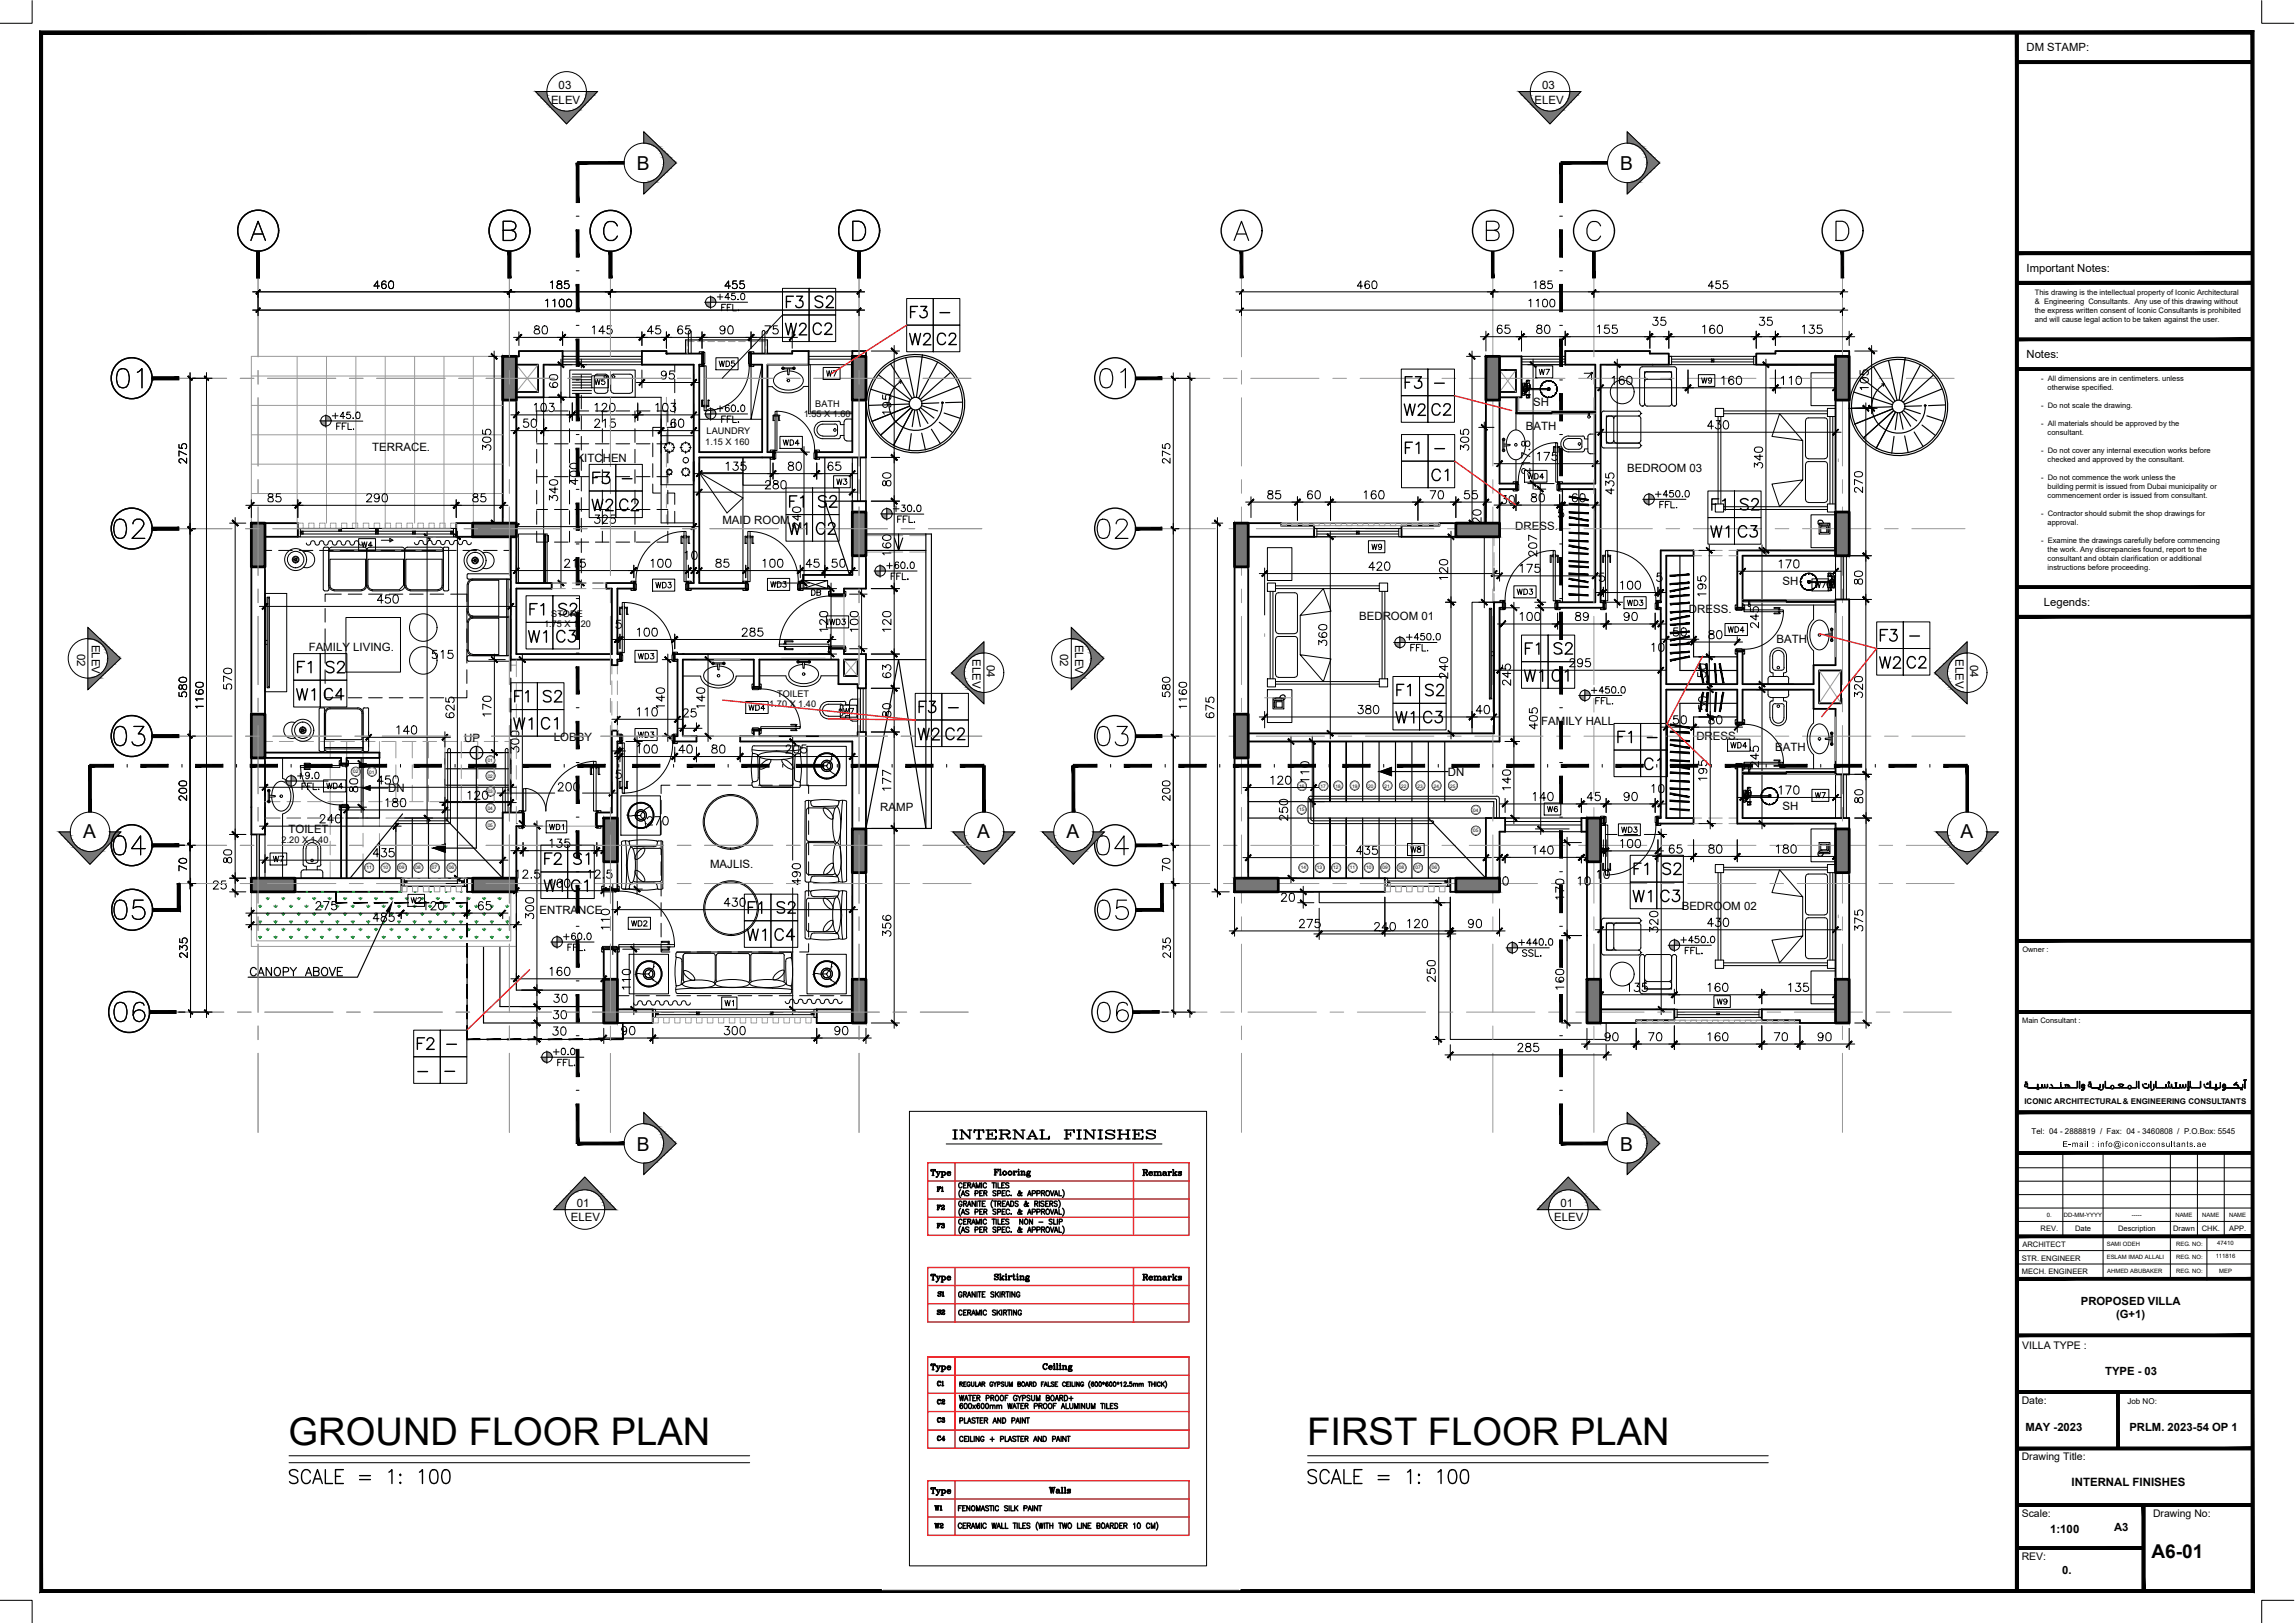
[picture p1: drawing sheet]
<svg xmlns="http://www.w3.org/2000/svg" width="420mm" height="297mm" viewBox="0 0 420 297" stroke-linecap="round" stroke-linejoin="round" font-family="sans-serif">
<defs><g id="words">
<g font-size="7.1">
<text x="20.1" y="72.3">01</text>
<text x="200" y="72.3">01</text>
<text x="19.8" y="99.8">02</text>
<text x="199.7" y="99.8">02</text>
<text x="19.8" y="137.6">03</text>
<text x="199.7" y="137.6">03</text>
<text x="19.4" y="157.7">04</text>
<text x="19.8" y="169.3">05</text>
<text x="199.7" y="169.3">05</text>
</g>
<text font-size="7.1" fill="#767676" x="199.7" y="157.7">04</text>
<g font-size="7">
<text x="52.8" y="264.4">GROUND FLOOR PLAN</text>
<text x="239.3" y="264.4">FIRST FLOOR PLAN</text>
</g>
<g font-size="6.6">
<text x="19.8" y="188">06</text>
<text x="199.7" y="188">06</text>
</g>
<g font-size="5.7">
<text x="51.9" y="272.7">SCALE = 1: 100</text>
<text x="238.1" y="272.7">SCALE = 1: 100</text>
</g>
<g font-size="5.3">
<text x="142.9" y="57.5">F3</text>
<text x="148.2" y="57.5">S2</text>
<text x="165.5" y="59.3">F3</text>
<text x="142.5" y="62.4">W2</text>
<text x="147.8" y="62.4">C2</text>
<text x="165.5" y="64.2">W2</text>
<text x="170.4" y="64.2">C2</text>
<text x="255.8" y="77.3">W2</text>
<text x="256.1" y="72.3">F3</text>
<text x="261.1" y="77.3">C2</text>
<text x="107.2" y="89.6">F3</text>
<text x="256.1" y="84.3">F1</text>
<text x="261.1" y="89.3">C1</text>
<text x="112.2" y="94.5">C2</text>
<text x="143.2" y="94.2">F1</text>
<text x="148.5" y="94.2">S2</text>
<text x="312.2" y="94.5">F1</text>
<text x="317.5" y="94.5">S2</text>
<text x="143.2" y="99.1">W1</text>
<text x="148.2" y="99.1">C2</text>
<text x="311.9" y="99.5">W1</text>
<text x="317.1" y="99.5">C3</text>
<text x="96" y="113.9">F1</text>
<text x="101.2" y="113.9">S2</text>
<text x="95.6" y="118.9">W1</text>
<text x="100.5" y="118.9">C3</text>
<text x="342.9" y="118.5">F3</text>
<text x="53.3" y="124.5">F1</text>
<text x="58.6" y="124.5">S2</text>
<text x="278" y="125.9">W1</text>
<text x="278" y="121">F1</text>
<text x="282.9" y="125.9">C1</text>
<text x="283.3" y="121">S2</text>
<text x="342.9" y="123.5">W2</text>
<text x="347.8" y="123.5">C2</text>
<text x="52.9" y="129.5">W1</text>
<text x="58.2" y="129.5">C4</text>
<text x="93.1" y="129.8">F1</text>
<text x="98.4" y="129.8">S2</text>
<text x="167.2" y="131.6">F3</text>
<text x="92.8" y="134.8">W1</text>
<text x="98.1" y="134.8">C1</text>
<text x="166.9" y="136.5">W2</text>
<text x="171.8" y="136.5">C2</text>
<text x="254.4" y="133.7">W1</text>
<text x="294.9" y="137.2">F1</text>
<text x="299.9" y="142.2">C1</text>
<text x="98.4" y="159.5">F2</text>
<text x="103.7" y="159.5">S1</text>
<text x="298.1" y="161.2">F1</text>
<text x="303" y="161.2">S2</text>
<text x="98.4" y="164.4">W1</text>
<text x="103.4" y="164.4">C1</text>
<text x="297.7" y="166.2">W1</text>
<text x="302.7" y="166.2">C3</text>
<text x="135.5" y="173.2">W1</text>
<text x="135.8" y="168.3">F1</text>
<text x="140.8" y="173.2">C4</text>
<text x="141.1" y="168.3">S2</text>
<text x="75.1" y="193.3">F2</text>
</g>
<g font-size="4.9">
<text x="107.2" y="94.5">W2</text>
<text x="254.4" y="128.4">F1</text>
<text x="259.6" y="128.4">S2</text>
<text x="259.3" y="133.3">C3</text>
</g>
<text font-size="4.4" x="173.2" y="209.5">INTERNAL FINISHES</text>
<g font-size="4">
<text x="147.5" y="110.1">DB</text>
<text x="53.3" y="143.6">+9.0</text>
<text x="170.4" y="219.4">F1</text>
</g>
<g font-size="3.5">
<text x="116.6" y="31.1">B</text>
<text x="296.6" y="31.1">B</text>
<text x="15.2" y="153.4">A</text>
<text x="178.9" y="153.4">A</text>
<text x="195.2" y="153.4">A</text>
<text x="358.9" y="153.4">A</text>
<text x="116.6" y="210.6">B</text>
<text x="296.6" y="210.6">B</text>
<text x="170.4" y="222.6">F2</text>
<text x="170.4" y="225.8">F3</text>
<text x="170.4" y="238.5">S1</text>
<text x="170.4" y="241.7">S2</text>
<text x="170.4" y="254.7">C1</text>
<text x="170.4" y="261.4">C3</text>
<text x="170.4" y="258.2">C2</text>
<text x="170.4" y="264.9">C4</text>
<text x="170" y="277.6">W1</text>
<text x="170" y="280.8">W2</text>
<text x="393.9" y="285.1">A6-01</text>
</g>
<g font-size="2.6">
<text x="170.7" y="58.6">-</text>
<text x="261.4" y="71.3">-</text>
<text x="261.4" y="83.3">-</text>
<text x="112.5" y="88.9">-</text>
<text x="348.5" y="117.5">-</text>
<text x="172.5" y="130.9">-</text>
<text x="300.2" y="136.2">-</text>
<text x="75.1" y="197.2">-</text>
<text x="80.1" y="197.2">-</text>
<text x="80.4" y="192.3">-</text>
</g>
<g font-size="2.1">
<text x="371" y="9.4">DM STAMP:</text>
<text x="102.3" y="16.2">03</text>
<text x="282.3" y="16.2">03</text>
<text x="100.9" y="19">ELEV</text>
<text x="280.9" y="19">ELEV</text>
<text x="371" y="49.8">Important Notes:</text>
<text x="371" y="65.6">Notes:</text>
<text x="280.7" y="74.3">SH</text>
<text x="68.2" y="82.5">TERRACE.</text>
<text x="279.4" y="78.7">BATH</text>
<text x="105.6" y="84.6">KITCHEN</text>
<text x="297.9" y="86.4">BEDROOM 03</text>
<text x="132.2" y="95.9">MAID ROOM</text>
<text x="277.4" y="97">DRESS.</text>
<text x="326.3" y="107.1">SH</text>
<text x="248.8" y="113.5">BEDROOM 01</text>
<text x="309.2" y="112.1">DRESS.</text>
<text x="374.2" y="110.9">Legends:</text>
<text x="14.1" y="119.6" transform="rotate(90 14.1 119.6)">02</text>
<text x="16.8" y="118" transform="rotate(90 16.8 118)">ELEV</text>
<text x="56.5" y="119.2">FAMILY LIVING.</text>
<text x="194.1" y="119.6" transform="rotate(90 194.1 119.6)">02</text>
<text x="196.8" y="118" transform="rotate(90 196.8 118)">ELEV</text>
<text x="325.2" y="117.7">BATH</text>
<text x="178" y="120.6" transform="rotate(90 178 120.6)">ELEV</text>
<text x="180.7" y="121.7" transform="rotate(90 180.7 121.7)">04</text>
<text x="358" y="120.6" transform="rotate(90 358 120.6)">ELEV</text>
<text x="360.7" y="121.7" transform="rotate(90 360.7 121.7)">04</text>
<text x="85" y="135.8">UP</text>
<text x="101.4" y="135.6">LOBBY</text>
<text x="282.2" y="132.7">FAMILY HALL</text>
<text x="310.6" y="135.4">DRESS.</text>
<text x="325" y="137.5">BATH</text>
<text x="265" y="142">DN</text>
<text x="71.1" y="145">DN</text>
<text x="161.2" y="148.5">RAMP</text>
<text x="326.3" y="148.3">SH</text>
<text x="52.8" y="152.5">TOILET</text>
<text x="130" y="158.8">MAJLIS.</text>
<text x="98.8" y="167.3">ENTRANCE</text>
<text x="307.9" y="166.6">BEDROOM 02</text>
<text x="105.6" y="220.8">01</text>
<text x="285.7" y="220.8">01</text>
<text x="104.5" y="223.5">ELEV</text>
<text x="284.5" y="223.5">ELEV</text>
<text x="381" y="238.8">PROPOSED VILLA</text>
<text x="387.4" y="241.2">(G+1)</text>
<text x="385.4" y="251.6">TYPE - 03</text>
<text x="370.8" y="261.9">MAY -2023</text>
<text x="389.8" y="261.9">PRLM. 2023-54 OP 1</text>
<text x="379.3" y="272">INTERNAL FINISHES</text>
<text x="375.3" y="280.6">1:100</text>
<text x="387.1" y="280.1">A3</text>
<text x="377.5" y="288.1">0.</text>
</g>
<g font-size="1.9">
<text x="370.2" y="246.9">VILLA TYPE :</text>
<text x="370.1" y="256.9">Date:</text>
<text x="370.1" y="267.3">Drawing Title:</text>
<text x="370.1" y="277.6">Scale:</text>
<text x="394.2" y="277.6">Drawing No:</text>
<text x="370.1" y="285.5">REV:</text>
</g>
<g font-size="1.7">
<text x="147.2" y="76.2">1.55 X 1.60</text>
<text x="149.3" y="74.4">BATH</text>
<text x="129.1" y="81.4">1.15 X 160</text>
<text x="129.4" y="79.4">LAUNDRY</text>
<text x="100.9" y="112.9">STORE</text>
<text x="99.6" y="114.7">1.75 X 1.20</text>
<text x="140.8" y="129.4">1.70 X 1.40</text>
<text x="142.3" y="127.6">TOILET</text>
<text x="51.6" y="154.2">2.20 X 1.40</text>
</g>
<g font-size="1.5">
<text x="371.9" y="207.5">Tel: 04 - 2888819 / Fax: 04 - 3460808 / P.O.Box: 5545</text>
<text x="377.6" y="209.9">E-mail : info@iconicconsultants.ae</text>
<text x="389.5" y="257">Job NO:</text>
</g>
<g font-size="1.4">
<text x="372.5" y="54">This drawing is the intellectual property of Iconic Architectural</text>
<text x="372.5" y="55.7">&amp; Engineering Consultants. Any use of this drawing without</text>
<text x="372.5" y="57.3">the express written consent of Iconic Consultants is prohibited</text>
<text x="372.5" y="59">and will cause legal action to be taken against the user.</text>
<text x="373.7" y="69.8">- All dimensions are in centimeters. unless</text>
<text x="374.9" y="71.4">otherwise specified.</text>
<text x="373.7" y="74.7">- Do not scale the drawing.</text>
<text x="373.7" y="78">- All materials should be approved by the</text>
<text x="373.7" y="82.9">- Do not cover any internal execution works before</text>
<text x="374.9" y="79.6">consultant.</text>
<text x="373.7" y="87.9">- Do not commence the work unless the</text>
<text x="374.9" y="84.6">checked and approved by the consultant.</text>
<text x="374.9" y="89.5">building permit is issued from Dubai municipality or</text>
<text x="373.7" y="94.5">- Contractor should submit the shop drawings for</text>
<text x="374.9" y="91.2">commencement order is issued from consultant.</text>
<text x="373.7" y="99.4">- Examine the drawings carefully before commencing</text>
<text x="374.9" y="96.1">approval.</text>
<text x="374.9" y="101.1">the work. Any discrepancies found, report to the</text>
<text x="374.9" y="102.7">consultant and obtain clarification or additional</text>
<text x="374.9" y="104.4">instructions before proceeding.</text>
<text x="370.2" y="174.2">Owner :</text>
<text x="370.2" y="187.2">Main Consultant :</text>
<text x="370.6" y="202">ICONIC ARCHITECTURAL&amp; ENGINEERING CONSULTANTS</text>
<text x="373.6" y="225.3">REV.</text>
<text x="379.9" y="225.3">Date</text>
<text x="387.8" y="225.3">Description</text>
<text x="397.8" y="225.3">Drawn</text>
<text x="403.1" y="225.3">CHK.</text>
<text x="408.1" y="225.3">APP.</text>
<text x="370.2" y="233.2">MECH. ENGINEER</text>
<text x="370.2" y="230.7">STR. ENGINEER</text>
<text x="370.2" y="228.2">ARCHITECT</text>
</g>
<g font-size="1.1">
<text x="374.7" y="222.7">0.</text>
<text x="377.9" y="222.7">DD-MM-YYYY</text>
<text x="385.7" y="228">SAMI ODEH</text>
<text x="390.3" y="222.7">-----</text>
<text x="398.3" y="222.7">NAME</text>
<text x="403.2" y="222.7">NAME</text>
<text x="405.9" y="227.9">47410</text>
<text x="408.1" y="222.7">NAME</text>
<text x="385.7" y="230.4">ESLAM IMAD ALLALI</text>
<text x="385.8" y="232.9">AHMED ABUBAKER</text>
<text x="398.4" y="232.9">REG. NO:</text>
<text x="398.4" y="230.5">REG. NO:</text>
<text x="398.4" y="228">REG. NO:</text>
<text x="405.6" y="230.3">111816</text>
<text x="406.3" y="233">MEP</text>
</g>
<g font-size=".9">
<text x="64.6" y="141.5">02</text>
<text x="67.6" y="141.6">01</text>
<text x="89.3" y="139.5">01</text>
<text x="89.3" y="142.4">02</text>
<text x="89.3" y="145.2">03</text>
<text x="89.3" y="148.2">04</text>
<text x="237.8" y="148.5">15</text>
<text x="237.9" y="144.2">16</text>
<text x="241.8" y="144.2">17</text>
<text x="244.5" y="144.1">18</text>
<text x="247.5" y="144.1">19</text>
<text x="250.5" y="144.1">20</text>
<text x="253.5" y="144.1">21</text>
<text x="256.5" y="144.1">22</text>
<text x="259.5" y="144.1">23</text>
<text x="262.5" y="144.1">24</text>
<text x="265.5" y="144.1">25</text>
<text x="269.7" y="148.5">04</text>
<text x="89.3" y="151.3">05</text>
<text x="269.7" y="152.3">05</text>
<text x="67.1" y="159.1">11</text>
<text x="70.1" y="159.1">10</text>
<text x="73.1" y="159.1">09</text>
<text x="76.1" y="159.1">08</text>
<text x="79.1" y="159.1">07</text>
<text x="82.2" y="159.1">06</text>
<text x="238.1" y="159.1">14</text>
<text x="241.1" y="159.1">13</text>
<text x="244.1" y="159.1">12</text>
<text x="247.1" y="159.1">11</text>
<text x="250.1" y="159.1">10</text>
<text x="253.1" y="159.1">09</text>
<text x="256.1" y="159.1">08</text>
<text x="259.1" y="159.1">07</text>
<text x="262.1" y="159.1">06</text>
</g>
</g></defs>
<!-- layer: A0-01 GROUND FLOOR|A-FLOR-PFIX -->
<g fill="none" stroke="#000" stroke-width=".18">
<path d="M104.3 67.7h12v5h-12zM104.8 72h3.5M104.8 68.5h3.5M104.8 71.5h3.5M104.8 71h3.5M104.8 70.5h3.5M104.8 70h3.5M104.8 69.5h3.5M104.8 69h3.5M108.8 69v2.5M108.8 71.5l.3 .4 .2 .1M109.3 68.5h1.5l.4 .2 .1 2.8"/>
<path d="M109.3 72h1.5M109.3 68.5h-.2l-.3 .5M111.3 71.5l-.2 .4-.3 .1M111.8 69v2.5M111.8 71.5l.3 .4 .2 .1M111.8 69l.3-.5h.2h3h.3l.2 .5M112.3 72h3M115.8 69v2.5M115.8 71.5l-.2 .4-.3 .1M128 76.7h11.5M137.5 66.7v10l2-10M143.6 67.5h1.5"/>
<path d="M143.6 67.3h1.5M144.1 67.5l.2 1.1 .2-1.1M144.2 67.9a2.31 2.31 0 0 0-2.6 1.8 2.45 2.45 0 0 0 2.7 1.7 2.45 2.45 0 0 0 2.8-1.7 2.31 2.31 0 0 0-2.6-1.8M148 70.7h-.8a4.1 4.1 0 0 1-5.8 .1h-.9M148 66.7v9h8M148.3 66.7v8.7h7.7M150.6 79.8h2.2M152.8 77.6h-2.2a1.08 1.08 0 0 0-1 1.1 1.08 1.08 0 0 0 1 1.1M152.8 77.6l.5 .2v.3v1.4l-.5 .3M153.5 77.1h-2.9a1.59 1.59 0 0 0-1.5 1.6 1.59 1.59 0 0 0 1.5 1.6h2.9l.2-.1 .1-.2M153.5 77.1l.3 .1v.5h.7M154.5 79.7h-.7v.3"/>
<path d="M154.5 77.2v3M155 76.7h1v4h-1M155 76.7l-.4 .2v.3M127 95.7h-6v-23h-21.5v34M136 91.1l-2.9 2.8M154.6 80.2l.2 .4 .2 .1M51.7 138.7v3.8a3.1 3.1 0 0 1 2 3.2 3.5 3.5 0 0 1-1.7 3.2l-.3 .1v11.7M125 123.7h3.3a2.46 2.46 0 0 0 2.3 2.1 3.6 3.6 0 0 0 4-1.5l.1-.6h3.3M130.8 121.5h1.5M130.8 121.3h1.5M131.3 121.5l.1 1M131.4 121.9a2.31 2.31 0 0 0-2.6 1.8 2.45 2.45 0 0 0 2.8 1.7 2.45 2.45 0 0 0 2.7-1.7 2.31 2.31 0 0 0-2.6-1.8"/>
<path d="M131.4 122.5l.2 .1 .1-.1M131.7 121.5l-.1 1M139 123.7h4.9a2.98 2.98 0 0 0 3.2 1.9 3.1 3.1 0 0 0 3.2-1.9h3.2M146.3 121.3h1.6M146.3 121.1h1.6M146.9 121.3l.1 .9M147 121.6a2.31 2.31 0 0 0-2.6 1.8 2.45 2.45 0 0 0 2.7 1.7 2.45 2.45 0 0 0 2.8-1.7 2.31 2.31 0 0 0-2.6-1.8M147 122.2l.1 .1 .1-.1M147.3 121.3l-.1 .9M151.6 128.4h2.9M151.6 128.9h2.2M151.6 131.1h2.2"/>
<path d="M151.7 128.4a1.59 1.59 0 0 0-1.6 1.6 1.59 1.59 0 0 0 1.6 1.6M151.7 128.9a1.08 1.08 0 0 0-1.1 1.1 1.08 1.08 0 0 0 1.1 1M153.9 128.8l.4 .3v.2M154.3 129.4v1.2M154.3 130.6l-.2 .4h-.2M154.5 128.3l.4 .4M154.8 128.7v.3h.7M154.9 131.2l-.4 .4h-2.9M155.5 131h-.7v.3M155.5 128.5v3M155.6 131.5v.2l.5 .2M156 128h1v4h-1"/>
<path d="M156.1 128l-.5 .2v.2M49.1 144.9v1.6M49.3 145.5l1.1 .2-1.1 .2M49.3 144.9v1.6M49.7 145.6a2.31 2.31 0 0 1 1.8-2.6 2.45 2.45 0 0 1 1.8 2.7 2.45 2.45 0 0 1-1.8 2.7 2.31 2.31 0 0 1-1.8-2.5M55.5 155.3v2.9l.3 .3M55.5 155.3a1.59 1.59 0 0 1 1.6-1.6 1.59 1.59 0 0 1 1.6 1.6v2.9M55.6 159.2h3M55.6 159.2l-.4 .2-.1 1.3h4l-.1-1.3-.4-.2M55.8 158.5h.3v.7M56 155.3v2.2M56 155.3a1.08 1.08 0 0 1 1.1-1.1 1.08 1.08 0 0 1 1.1 1.1l-.1 2.4-.4 .3h-1.2l-.4-.3-.1-.2"/>
<path d="M58.4 158.5h-.3v.7M58.8 158.2l-.4 .3"/>
<circle cx="110.8" cy="69" r=".23"/>
<circle cx="112.3" cy="69" r=".23"/>
<circle cx="143.4" cy="67.4" r=".23"/>
<circle cx="143.4" cy="67.4" r=".15"/>
<circle cx="144.3" cy="69.6" r=".23"/>
<circle cx="145.4" cy="67.4" r=".23"/>
<circle cx="145.4" cy="67.4" r=".15"/>
<circle cx="152.8" cy="78.7" r=".23"/>
<circle cx="130.5" cy="121.4" r=".23"/>
<circle cx="130.5" cy="121.4" r=".15"/>
<circle cx="131.6" cy="123.7" r=".23"/>
<circle cx="132.5" cy="121.4" r=".23"/>
<circle cx="132.5" cy="121.4" r=".15"/>
<circle cx="146.1" cy="121.1" r=".15"/>
<circle cx="146.1" cy="121.1" r=".23"/>
<circle cx="147.1" cy="123.4" r=".23"/>
<circle cx="148.1" cy="121.1" r=".15"/>
<circle cx="148.1" cy="121.1" r=".23"/>
<circle cx="153.9" cy="130" r=".23"/>
<circle cx="49.2" cy="146.7" r=".23"/>
<circle cx="49.2" cy="144.7" r=".23"/>
<circle cx="49.2" cy="146.7" r=".15"/>
<circle cx="49.2" cy="144.7" r=".15"/>
<circle cx="51.5" cy="145.7" r=".23"/>
<circle cx="57.1" cy="157.5" r=".23"/>
</g>
<!-- layer: A0-01 GROUND FLOOR|DEF POINTS -->
<path d="M140.3 66.7h8M94.5 101.9v4.8M127.5 120.7h8M143.1 120.5h8" fill="none" stroke="#9a9a9a" stroke-width=".18"/>
<!-- layer: A0-01 GROUND FLOOR|A-FLOR-APPL -->
<g fill="none" stroke="#000" stroke-width=".18">
<path d="M120.9 78.2h-1.4v1.7M123.5 66.7v1.4M123.5 69.4v2.5M123.5 73.1v2.5M123.5 76.9v1.3h-1.4M94.9 97.7h4.8v9h-4.8zM99.7 97.9h.2M99.7 98.2h.2M99.9 97.7h.3v9h-.3zM100.2 98h.2v1.1l-.1-1.1h-.1M119.5 88.6v1.6h1.4M119.5 81.1v2.5"/>
<path d="M119.5 84.9v2.5M122.1 90.2h1.4v2.1M123.5 93.6v2.1M99.7 106.2h.2M99.7 106.6h.2"/>
</g>
<!-- layer: A0-01 GROUND FLOOR|WALL-01 -->
<g fill="none" stroke="#000" stroke-width=".34">
<path d="M92 65.2h3v-1h8v2.5h-3.5v6h-5v34h6.5v1h-6.5v12h17.5v-12h-1v-1h5v1h-3v12h.5v1h-.5v1h-1v-1h-18.5v-22.5h-10v-2.5h8.5zM94.5 66.7h4v5h-4zM145 64.2v.5h-7.5v2h2v16h-11.5v-16h.5v-2h-6.5v-.5h-4.5v2.5h9.5v40h-1v1h10.5v-1h-8.5v-23h13.5v-1h-1v-16h7.5v-2.5M158.5 64.2h-2.5v18.5h-6.5v1h9v-19.5M46 95.7h8.5v2.5h-6v39.5h21v1h-6v1h-1.1v-1h-13.9v14h-2.5zM123.5 119.7h28.5v-1h2.5v1h4v6.3h-1.5v-.8h-3.5v-4.5h-14.5v5h-1v-5h-13v14h2.5v1h-4v-1h.5v-14h-.5zM146.5 106.7h.5v-1.5h9v-13.5h2.5v16h-4v1h-2.5M112 133.7h1v1h.5v1h-.5v27h-2.5v-11.5h-1.2v-2.5h2.7zM135.5 134.7h2.5v-1h1v1h18v-.7h1.5v53.2h-9v-2.5h6.5v-49h-20.5zM154.5 120.7h2.5v3h-2.5zM92 148.7h3.8v2.5h-1.3v12h-9v-2.5h6.5zM46 160.7h27.5v2.5h-27.5z"/>
<path d="M62.4 160.7v-13h1.1v13M110.5 173.7h2.5v11h6.5v2.5h-9zM149.5 187.2h9"/>
</g>
<!-- layer: A0-01 GROUND FLOOR|WIN -->
<g fill="none" stroke="#000" stroke-width=".18">
<path d="M103 66.7h14.5M103 65.2h14.5M103 65.7h14.5M103 66.2h14.5M117.5 66.7h.1M148 66.7h8M148 65.2h8M148 65.7h8M148 64.2h8M54.5 96.7h.5v1.5h-.5zM54.5 98.2h29M54.5 96.7h29"/>
<path d="M55 97.2h.5v.5h-.5zM55 97.2h28M55 97.2l.5 .5M55.5 97.2l-.5 .5h28l-.5-.5M62 96.7h.5v.5h-.5zM62 96.7l.5 .5M62.5 96.7l-.5 .5M68.7 96.7h.6v.5h-.6zM68.7 97.2h.6v.5h-.6zM68.7 96.7l.6 .5-.6 .5M68.7 97.2l.6 .5M69.3 96.7l-.6 .5"/>
<path d="M69.8 98.9h2.1M71.4 98.5l.5 .4-.5 .3zM75.5 97.2h.5v.5h-.5zM75.5 97.2l.5 .5M76 97.2l-.5 .5M82.5 97.2h.5v.5h-.5zM83 96.7h.5v1.5h-.5zM83 97.2l-.5 .5M156 83.7v8M157 83.7v8M157.5 83.7v8M158.5 83.7v8"/>
<path d="M157 126v8M157.5 126v8M158 126v8M158.5 126v8M46 152.7v8M47 152.7v8M47.5 152.7v8M48.5 152.7v8M73.5 160.7h.5v1.5h-.5zM73.5 160.7h12M73.5 162.2h12M74 161.2h.5v.5h-.5z"/>
<path d="M74.5 161.7l-.5-.5h11l-.5 .5M74.5 161.2l-.5 .5M84.5 161.2h.5v.5h-.5zM84.5 161.2l.5 .5h-11M85 160.7h.5v1.5h-.5zM119.5 184.7h.5v1.5h-.5zM119.5 184.7h30M119.5 186.2h30M120 185.2h.5v.5h-.5zM120 185.2h29M120 185.2l.5 .5M120.5 185.2l-.5 .5h29l-.5-.5"/>
<path d="M127.5 185.2h.5v.5h-.5zM127.5 185.2l.5 .5M128 185.2l-.5 .5M141 185.2h.5v.5h-.5zM141 185.2l.5 .5M141.5 185.2l-.5 .5M148.5 185.2h.5v.5h-.5zM149 184.7h.5v1.5h-.5zM149 185.2l-.5 .5"/>
</g>
<!-- layer: A0-01 GROUND FLOOR|WALL-01 -->
<g fill="#000">
<circle cx="103" cy="65.2" r=".17"/>
<circle cx="122" cy="64.7" r=".17"/>
<circle cx="125" cy="119.7" r=".17"/>
</g>
<!-- layer: A0-01 GROUND FLOOR|ARCH -->
<g fill="none" stroke="#000" stroke-width=".18">
<path d="M56.1 99.4a.41 .41 0 0 0 .5 .4 .41 .41 0 0 0 .3-.6 .43 .43 0 0 1 .5-.2 .43 .43 0 0 1 .3 .5 .43 .43 0 0 0 .5 .2 .43 .43 0 0 0 .3-.5 .43 .43 0 0 1 .5-.2 .43 .43 0 0 1 .3 .5 .43 .43 0 0 0 .6 .2 .43 .43 0 0 0 .2-.5 .45 .45 0 0 1 .6-.2 .45 .45 0 0 1 .2 .6 .46 .46 0 0 0 .6 .1 .46 .46 0 0 0 .2-.5 .46 .46 0 0 1 .6-.2 .46 .46 0 0 1 .2 .6 .47 .47 0 0 0 .6 .1 .47 .47 0 0 0 .2-.5 .46 .46 0 0 1 .6-.2 .46 .46 0 0 1 .2 .6 .47 .47 0 0 0 .6 .1 .47 .47 0 0 0 .2-.5 .42 .42 0 0 1 .6-.2 .42 .42 0 0 1 .2 .5l.3 .3h.2l.2-.2 .1-.2M75.9 99.3a.43 .43 0 0 0 .5 .4 .43 .43 0 0 0 .3-.5 .42 .42 0 0 1 .5-.3 .42 .42 0 0 1 .3 .5 .44 .44 0 0 0 .6 .2 .44 .44 0 0 0 .2-.5 .46 .46 0 0 1 .6-.2 .46 .46 0 0 1 .2 .6 .46 .46 0 0 0 .6 .1 .46 .46 0 0 0 .2-.5 .46 .46 0 0 1 .6-.2 .46 .46 0 0 1 .2 .6 .47 .47 0 0 0 .6 .1 .47 .47 0 0 0 .2-.5 .46 .46 0 0 1 .6-.1 .46 .46 0 0 1 .2 .5 .47 .47 0 0 0 .6 .1 .47 .47 0 0 0 .2-.5 .42 .42 0 0 1 .6-.2 .42 .42 0 0 1 .2 .5 .42 .42 0 0 0 .5 .3 .42 .42 0 0 0 .3-.5 .42 .42 0 0 1 .5-.3 .42 .42 0 0 1 .3 .5l.2 .2 .3 .1 .2-.2 .1-.2M48.5 100.7h1.2M51 100.7h2.5M54.8 100.7h2.5M58.5 100.7h2.5M62.3 100.7h2.5M66 100.7h2.5M69.8 100.7h2.5M73.5 100.7h2.5M77.3 100.7h2.5M81 100.7h2.5"/>
<path d="M84.8 100.7h2.4M88.5 100.7h2.5M92.2 100.7h1.3M113 182.2h2.1M116 183.5a.41 .41 0 0 0 .5 .5 .41 .41 0 0 0 .3-.6 .46 .46 0 0 1 .6-.2 .46 .46 0 0 1 .2 .6 .42 .42 0 0 0 .6 .1 .42 .42 0 0 0 .2-.5 .43 .43 0 0 1 .5-.2 .43 .43 0 0 1 .3 .5 .45 .45 0 0 0 .6 .2 .45 .45 0 0 0 .2-.6 .46 .46 0 0 1 .6-.1 .46 .46 0 0 1 .2 .6 .46 .46 0 0 0 .6 .1 .46 .46 0 0 0 .2-.6 .46 .46 0 0 1 .6-.1 .46 .46 0 0 1 .2 .6 .46 .46 0 0 0 .6 .1 .46 .46 0 0 0 .2-.6 .47 .47 0 0 1 .6-.1 .47 .47 0 0 1 .2 .6 .42 .42 0 0 0 .6 .1 .42 .42 0 0 0 .2-.5 .46 .46 0 0 1 .6-.2 .46 .46 0 0 1 .2 .6l.4 .2 .3-.2 .1-.3M116.4 182.2h2.5M120.1 182.2h2.5M123.9 182.2h2.5M127.6 182.2h2.5M131.4 182.2h2.5M135.1 182.2h2.5M138.9 182.2h2.5"/>
<path d="M142.7 182.2h2.5M143.8 183.3a.44 .44 0 0 0 .5 .4 .44 .44 0 0 0 .3-.6 .46 .46 0 0 1 .6-.2 .46 .46 0 0 1 .2 .6 .46 .46 0 0 0 .6 .1 .46 .46 0 0 0 .2-.5 .46 .46 0 0 1 .6-.2 .46 .46 0 0 1 .2 .6 .47 .47 0 0 0 .6 .1 .47 .47 0 0 0 .2-.5 .46 .46 0 0 1 .6-.2 .46 .46 0 0 1 .2 .6 .47 .47 0 0 0 .6 .1 .47 .47 0 0 0 .2-.5 .42 .42 0 0 1 .6-.2 .42 .42 0 0 1 .2 .5 .43 .43 0 0 0 .5 .2 .43 .43 0 0 0 .3-.5 .43 .43 0 0 1 .5-.2 .43 .43 0 0 1 .3 .5 .44 .44 0 0 0 .6 .2 .44 .44 0 0 0 .2-.5 .46 .46 0 0 1 .6-.2 .46 .46 0 0 1 .2 .6l.5 .2 .3-.4M146.4 182.2h2.5M150.2 182.2h2.5M153.9 182.2h2.1"/>
</g>
<!-- layer: A0-01 GROUND FLOOR|HIDDEN -->
<g fill="none" stroke="#9a9a9a" stroke-width=".18">
<path d="M122 72.7v1.5M122 75.5v2.5M122 79.2v2.5M54.5 96.5v.2h.3M54.5 96.1v.2M54.5 98.2h29M54.8 95.7h-.3v.3M54.9 96.7h28.2M54.9 95.7h.2M55.2 95.7h.3v.3M55.5 96.5v.2h-.3M55.5 96.1v.2"/>
<path d="M56.5 96.1v.2M56.5 96.5v.2M56.8 95.7h-.3v.3M56.9 95.7h.2M57.3 95.7h.2v.3M57.5 96.5v.2h-.2M57.5 96.1v.2M58.5 96.1v.2M58.5 96.5v.2M58.8 95.7h-.3v.3M58.9 95.7h.2M59.3 95.7h.2v.3"/>
<path d="M59.5 96.5v.2h-.2M59.5 96.1v.2M60.5 96.1v.2M60.5 96.5v.2M60.7 95.7h-.2v.3M60.9 95.7h.2M61.3 95.7h.2v.3M61.5 96.5v.2h-.2M61.5 96.1v.2M62.5 96.1v.2M62.5 96.5v.2M62.8 95.7h-.3v.3"/>
<path d="M62.9 95.7h.2M63.2 95.7h.3v.3M63.5 96.5v.2h-.3M63.5 96.1v.2M64.5 96.1v.2M64.5 96.5v.2M64.8 95.7h-.3v.3M64.9 95.7h.3M65.3 95.7h.2v.3M65.5 96.5v.2h-.2M65.5 96.1v.2M66.5 96.1v.2"/>
<path d="M66.5 96.5v.2M66.8 95.7h-.3v.3M66.9 95.7h.2M67.3 95.7h.2v.3M67.5 96.5v.2h-.2M67.5 96.1v.2M68.5 96.1v.2M68.5 96.5v.2M68.7 95.7h-.2v.3M68.9 95.7h.2M69.3 95.7h.2v.3M69.5 96.5v.2h-.2"/>
<path d="M69.5 96.1v.2M70.5 96.1v.2M70.5 96.5v.2M70.8 95.7h-.3v.3M70.9 95.7h.2M71.2 95.7h.3v.3M71.5 96.5v.2h-.3M71.5 96.1v.2M72.5 96.1v.2M72.5 96.5v.2M72.8 95.7h-.3v.3M72.9 95.7h.3"/>
<path d="M73.3 95.7h.2v.3M73.5 96.5v.2h-.2M73.5 96.1v.2M74.5 96.1v.2M74.5 96.5v.2M74.8 95.7h-.3v.3M74.9 95.7h.2M75.3 95.7h.2v.3M75.5 96.5v.2h-.2M75.5 96.1v.2M76.5 96.1v.2M76.5 96.5v.2"/>
<path d="M76.8 95.7h-.3v.3M76.9 95.7h.2M77.3 95.7h.2v.3M77.5 96.5v.2h-.2M77.5 96.1v.2M78.5 96.1v.2M78.5 96.5v.2M78.8 95.7h-.3v.3M78.9 95.7h.2M79.2 95.7h.3v.3M79.5 96.5v.2h-.3M79.5 96.1v.2"/>
<path d="M80.5 96.1v.2M80.5 96.5v.2M80.8 95.7h-.3v.3M80.9 95.7h.3M81.3 95.7h.2v.3M81.5 96.5v.2h-.2M81.5 96.1v.2M82.5 96.1v.2M82.5 96.5v.2M82.8 95.7h-.3v.3M82.9 95.7h.2M83.3 95.7h.2v.3"/>
<path d="M83.5 96.5v.2h-.2M83.5 96.1v.2M122 83v2.5M122 86.7v2.5M122 90.5v2.4M122 94.2v1.5M101 106.7h2.5M101 107.7h2.5M104.8 106.7h2.5M104.8 107.7h2.5M108.5 106.7h2.5M108.5 107.7h2.5"/>
<path d="M48.5 135.7h1.4M51.1 135.7h2.6M54.9 135.7h2.5M58.7 135.7h2.5M60.5 135.7v3M62.4 135.7h2.5M63.5 135.7v3M63.5 140v2.5M66.2 135.7h2.5M66.5 135.7v3M66.5 140v2.5M69.5 135.7v3"/>
<path d="M69.5 140v2.5M69.9 135.7h2.5M72.5 135.7v3M72.5 140v2.5M73.7 135.7h2.5M75.5 135.7v3M75.5 140v2.5M77.4 135.7h2.5M78.4 135.7v3M78.4 140v2.5M81.2 135.7h2.5M81.4 135.7v3"/>
<path d="M81.4 140v2.5M84.5 135.7v3M84.5 140v2.5M84.9 135.7h2.5M87.5 135.7v3M87.5 140v2.5M88.6 135.7h2.5M90.5 135.7v3M90.5 140v2.5M93.5 135.7v3M93.5 140v2.5M93.5 120.7v2.1"/>
<path d="M93.5 135.3v2.6M93.5 139.1v2.5M93.5 121.7h1M94.5 120.7v3.2M94.5 136.3v2.5M112 121.7v1.6M112 124.6v2.5M112 128.4v2.5M112 132.1v1.6M113 121.7v1.6M113 124.6v2.5M113 128.4v2.5"/>
<path d="M113 132.1v1.6M48.5 149.7h2.8M48.5 146.7h2.8M52.5 149.7h2.5M52.5 146.7h2.5M56.3 149.7h2.5M56.3 146.7h2.5M60 149.7h2.8M60 146.7h2.8M60.5 143.7v9M60.5 154v2.4M60.5 157.7v3"/>
<path d="M63.2 149.7h2.5M63.5 143.7v3h2.7M63.5 149.7v3M63.5 154v2.4M63.5 157.7v3M66.5 143.7v3M66.5 149.7v1.5M66.5 152.5v2.5M66.5 156.3v1.5M66.9 149.7h2.5M67.2 149.6v.1M67.5 146.7h2.5"/>
<path d="M69.5 143.7v3M69.5 149.7v1.6M69.5 152.6v1.5M70.7 149.7h2.4M71.2 146.7h2.5M72.5 143.7v3M75 146.7h2.5M75.5 143.7v3M78.4 143.7v3M81.4 143.7v3h-2.7M84.5 143.7v3M87.5 143.7v3"/>
<path d="M90.5 143.7v3M93.5 143.7v3M93.5 142.9v2.5M93.5 146.6v2.1M94.5 140.1v2.5M94.5 143.8v2.5M94.5 147.6v3.1M73.5 162.2h1v1h-1zM75.5 162.2h1v1h-1zM77.5 162.2h1v1h-1zM79.5 162.2h1v1h-1zM81.5 162.2h1v1h-1z"/>
<path d="M83.5 162.2h1v1h-1zM119.5 187v.2h.3M119.5 186.2h30M119.5 186.6v.2M119.8 186.2h-.3v.3M119.9 187.2h.2M120.5 187v.2h-.2M120.5 186.2v.3M120.5 186.6v.2M121.5 187v.2h.3M121.5 186.6v.2M121.8 186.2h-.3v.3"/>
<path d="M121.9 187.2h.2M122.5 187v.2h-.2M122.5 186.2v.3M122.5 186.6v.2M123.5 187v.2h.3M123.5 186.6v.2M123.8 186.2h-.3v.3M123.9 187.2h.2M124.5 187v.2h-.3M124.5 186.2v.3M124.5 186.6v.2M125.5 187v.2h.3"/>
<path d="M125.5 186.6v.2M125.8 186.2h-.3v.3M125.9 187.2h.3M126.5 187v.2h-.2M126.5 186.2v.3M126.5 186.6v.2M127.5 187v.2h.3M127.5 186.6v.2M127.8 186.2h-.3v.3M127.9 187.2h.2M128.5 187v.2h-.2M128.5 186.2v.3"/>
<path d="M128.5 186.6v.2M129.5 187v.2h.3M129.5 186.6v.2M129.8 186.2h-.3v.3M129.9 187.2h.2M130.5 187v.2h-.2M130.5 186.2v.3M130.5 186.6v.2M131.5 187v.2h.3M131.5 186.6v.2M131.8 186.2h-.3v.3M131.9 187.2h.2"/>
<path d="M132.5 187v.2h-.3M132.5 186.2v.3M132.5 186.6v.2M133.5 187v.2h.3M133.5 186.6v.2M133.8 186.2h-.3v.3M133.9 187.2h.3M134.5 187v.2h-.2M134.5 186.2v.3M134.5 186.6v.2M135.5 187v.2h.3M135.5 186.6v.2"/>
<path d="M135.8 186.2h-.3v.3M135.9 187.2h.2M136.5 187v.2h-.2M136.5 186.2v.3M136.5 186.6v.2M137.5 187v.2h.3M137.5 186.6v.2M137.8 186.2h-.3v.3M137.9 187.2h.2M138.5 187v.2h-.2M138.5 186.2v.3M138.5 186.6v.2"/>
<path d="M139.5 187v.2h.3M139.5 186.6v.2M139.8 186.2h-.3v.3M139.9 187.2h.2M140.5 187v.2h-.2M140.5 186.2v.3M140.5 186.6v.2M141.5 187v.2h.3M141.5 186.6v.2M141.8 186.2h-.3v.3M141.9 187.2h.3M142.5 187v.2h-.2"/>
<path d="M142.5 186.2v.3M142.5 186.6v.2M143.5 187v.2h.3M143.5 186.6v.2M143.8 186.2h-.3v.3M143.9 187.2h.2M144.5 187v.2h-.2M144.5 186.2v.3M144.5 186.6v.2M145.5 187v.2h.3M145.5 186.6v.2M145.8 186.2h-.3v.3"/>
<path d="M145.9 187.2h.2M146.5 187v.2h-.2M146.5 186.2v.3M146.5 186.6v.2M147.5 187v.2h.3M147.5 186.6v.2M147.8 186.2h-.3v.3M147.9 187.2h.2M148.5 187v.2h-.2M148.5 186.2v.3M148.5 186.6v.2"/>
</g>
<!-- layer: A0-01 GROUND FLOOR|A-FLOR-STRS -->
<g fill="none" stroke="#000" stroke-width=".21">
<path d="M63.5 138.7v11h6v-11M66.5 138.7v11M87.2 136.6v18.6h-5.8M66.5 157.8v2.9M67.7 144.2h3.3M69.5 154.1v6.6M72.5 150.5v10.2M73.1 149.7h18.9M73.7 149l-9.6 11.7M75.5 149.7v11M78.4 149.7v11M81.4 146.7h12.1"/>
<path d="M81.4 143.7h12.1M81.4 140.7h12.1M81.4 149.7l10.6 11M93.5 148.7v-11h-12.1v23"/>
</g>
<!-- layer: A0-01 GROUND FLOOR|HANDRAIL -->
<path d="M126 64.7l.1-4 .2-.2 .2 .2v4M139.5 60.7v4M139.6 60.7l.2-.2 .2 .2v4M82 137.2v13h-9.3M82 137.2l.2-.2 .3 .2v13.5h-10.2M92.5 137.2v11.5M92.5 137.2l.3-.2 .2 .2v11.5" fill="none" stroke="#000" stroke-width=".18"/>
<!-- layer: A0-01 GROUND FLOOR|STAIR -->
<g fill="none" stroke="#000" stroke-width=".21">
<path d="M125.5 64.7v-2.5h15v2.5M159.4 71.2l7.1 2.4M160.8 68.6l5.9 4.6M163 66.6l4 6.3M164.6 69.8h.4l-.1 .4M165 69.7a4.9 4.9 0 0 0 .3 8.5 4.9 4.9 0 0 0 7.2-4.4M165.8 65.5l1.6 7.3M166.5 73.9l-7.5 .3M166.5 74.3l-6.9 2.8M166.8 74.7l-5.6 5M166.8 79.4l-.4 3.1M167.1 74.9l-3.5 6.6"/>
<path d="M167.5 75l-.5 3.1M167.9 75l.6 3M168.2 74.9l1.7 2.6M168.5 74.6l2.5 1.9M168.7 74.2l3 1M168.7 79.3l.7 3M168.9 65l-1.1 7.8M170.5 78.6l1.7 2.6M171.7 66.3l-3.6 6.6M171.9 73.7l-3.2 .2M172 77.3l2.4 1.9M172.8 75.6l3 1"/>
<path d="M174 68.1l-5.6 5M175.6 70.7l-6.9 2.8M176.2 73.6l-3.1 .1M158.5 97.7h12v53.9h-1M163.7 98.5l.8 2.2M164.5 97.7v3l.8-2.2M169.5 97.7v53.9M158.5 100.7h11M158.5 120.7h11M164.5 120.7l5 30.9h-11zM85.5 173.2v17h28.5v-3M88.5 173.2v14h22v-3h-19v-11"/>
<path d="M94.5 163.2v18h16"/>
<circle cx="167.6" cy="73.9" r="1.16"/>
<circle cx="167.6" cy="73.9" r="9"/>
<circle cx="167.6" cy="73.9" r="8.6"/>
<circle cx="172.5" cy="73.7" r=".15"/>
</g>
<!-- layer: A0-01 GROUND FLOOR|FURNITURE -->
<g fill="none" stroke="#000" stroke-width=".18">
<path d="M128 86.5l5.1 7.4M136 83.7h5v5.1h-5zM136 86.5h-8l8 4.6M136 83.7v23M48.5 108.6h4v18h-4zM48.9 109.3h.4v16.6h-.4zM48.9 117.2h-.4v.7h.4M49.3 109.4h-.2v16.3h.2M53.6 102.4h.2M54.3 102.6l.1 .2M54.4 102.1l-.1 .2M55.5 101a1.5 1.5 0 0 1 2.1 1.4 1.5 1.5 0 0 1-2.1 1.4"/>
<path d="M59.2 100.4v7.5M59.2 100.3l.2-.2h.6l.2 .2M59.2 107.9l.2 .2M59.4 108.1h.6M60.2 100.4v7.5l-.2 .2M60.2 107.1a.99 .99 0 0 0 1 1M60.2 100.9h21M60.4 107.1a.78 .78 0 0 0 .8 .8M60.4 107.1v-4.8h6.5v4.8M60.7 100.1h6l.2 .1 .2 .4M60.7 100.1l-.2 .1-.3 .4M61.2 108.1h4.9"/>
<path d="M61.2 107.9h4.9M63.3 113h10v10h-10zM66.9 107.1a.78 .78 0 0 1-.8 .8M67.1 107.1a.99 .99 0 0 1-1 1M67.1 100.7h-6.9v6.4M67.1 100.7v6.4v-6.4h7M67.2 107.1a.99 .99 0 0 0 1 1M67.4 107.1v-4.8h6.5v4.8l-.8 .8h-4.9M67.4 107.1a.78 .78 0 0 0 .8 .8M67.6 100.1h6l.2 .1 .3 .4M67.7 100.1l-.3 .1-.2 .4M68.2 108.1h4.9"/>
<path d="M73.1 108.1a.99 .99 0 0 0 1-1 .99 .99 0 0 0 1 1M74.1 100.6l.3-.4 .2-.1h6l.3 .1 .3 .4-7.1 .1v6.4v-6.4M74.3 107.1v-4.8h6.6v4.8M74.3 107.1a.78 .78 0 0 0 .8 .8M75.1 108.1h5M75.1 107.9h5M80.9 107.1a.78 .78 0 0 1-.7 .8M81.2 100.3l.1-.2h.7l.2 .2M81.2 100.4v7.5l.1 .2M81.2 107.1a.99 .99 0 0 1-1 1M81.3 108.1h.7M82.1 100.4v7.5"/>
<path d="M82.2 107.9l-.2 .2M85.5 105.2v.6M85.5 107v5M85.5 113.9v5.1M85.6 105.2l.1-.2h7.6l.2 .2v.6l-.2 .2h-7.6l-.1-.2M85.6 119a.99 .99 0 0 0 1 1M85.6 111.9a.99 .99 0 0 0 1 1M85.6 107a.99 .99 0 0 1 1-1h6.4v6.9h-6.5M85.7 107v5M85.7 113.9v5.1M85.8 119a.78 .78 0 0 0 .8 .7M85.8 113.9a.78 .78 0 0 1 .8-.8h4.7v6.7h-4.8"/>
<path d="M85.8 111.9a.78 .78 0 0 0 .8 .8M85.8 107a.78 .78 0 0 1 .8-.8h4.7v6.6h-4.8M86.4 102.6h.3M86.5 112.9h6.5v7.1M86.6 112.9a.99 .99 0 0 0-1 1M87.1 102.8l.2 .1M87.3 102.2l-.2 .2M88.4 101.2a1.5 1.5 0 0 1 2.1 1.4 1.5 1.5 0 0 1-2.1 1.4M92.8 106v14M93 106l.3 .1 .2 .4M93.5 106.5v5.9l-.2 .5h-.3l.3 .1 .2 .4M93.5 119.5l-.2 .4-.3 .1"/>
<path d="M93.5 113.4v6.1M54 132.3a1.5 1.5 0 0 0-2.1 1.4 1.5 1.5 0 0 0 2.1 1.3M55.1 133.3l.1 .2M55.2 133.8l-.1 .2M55.7 133.7h.2M58.4 129.7v7.7M58.5 137.3l.2 .2M58.6 137.6h.6M59.4 136.8h7.1M59.4 129.7v7.7M59.4 137.3l-.2 .2M59.4 137l.3 .5h.2"/>
<path d="M59.9 137.6h6.1M65.5 129.7a.78 .78 0 0 1 .8 .8v4.9h-6.7v-4.9M65.5 129.5a.99 .99 0 0 1 1 1v6.6h-7.1M66.5 137l-.1 .3-.4 .2M66.5 129.7v7.7M66.5 137.3l.2 .2M66.7 137.6h.6M66.7 129.6h.6M66.7 129.5l-.2 .2M67.3 129.5l.2 .2M67.5 129.7v7.6l-.2 .2M85.5 120.2v.6"/>
<path d="M85.6 120.8l.1 .2M85.6 120.2l.1-.2h7.6l.2 .2M85.7 121h7.6M93.5 120.2v.6l-.2 .2M137.7 137.2l1.9 .2h2.5M137.8 137.9a13.8 13.8 0 0 0 0 5.1h.1M137.8 136.6l-.1 .6 .1 .6M137.8 137.8l.1 .1M137.9 137.9l-.2 .1M137.9 137.9h.2M138.1 136.5l-.3 .1M138.1 136.5h8.1"/>
<path d="M138.1 137.9l.6 .2 .1 3.6-.1 1.2M138.7 138.1l.2 .2M139 138.1a9.5 9.5 0 0 1 6.3 0l.1 .2a1.91 1.91 0 0 1-1.6 .7h-2.5a3.5 3.5 0 0 1-2.4-.7zM139.2 138.6l-.1 .3v4.5v.2l.4 .2M139.4 139.9a1.87 1.87 0 0 1 1.7-.8 1.96 1.96 0 0 1-2 1.6v-.2zM143.2 139.1a1.96 1.96 0 0 1 2 1.6 1.96 1.96 0 0 1-2-1.6zM145.1 138.7l.1 .2M145.2 139v4.5M145.6 138.1l-.2 .3M145.6 138.1l-.1 4.3M146.2 137.9l-.6 .2M146.2 136.5l.3 .1 .1 .7-.1 .6"/>
<path d="M146.4 137.9l.2 .1M146.5 137.9l-.3 .1M146.5 138l.2 2.2-.2 3M146.6 137.2l-2.5 .2h-2M147.7 136.6h7.2v7.2h-7.2zM152.2 138.9l-.2 .5-.7 .8M152.2 138.9h.1M152.4 137.9l-.2 1M113.7 145.7h7.2v7.2h-7.2zM113.8 154.3v8.1M114.5 153.9l.2 1.9v2.5M114.7 158.3v1.9l-.2 2.6"/>
<path d="M114.7 149.2l.5 .1h2.1M115.2 154l-1-.1-.3 .1-.1 .3M115.2 154.3l.2 .5M115.2 154v.3M115.2 153.9a13.8 13.8 0 0 1 5 0l.1 .1M115.3 153.9l-.1 .1M115.4 154.8l.2 .2M115.4 155.2l.2-.1a1.91 1.91 0 0 1 .6 1.6l.1 2.5a3.5 3.5 0 0 1-.7 2.4 1.91 1.91 0 0 1-.6-1.6l-.1-2.5a5 5 0 0 1 .5-2.3zM115.4 154.8l4.2 .2M116.3 159.3a1.96 1.96 0 0 1 1.7 2 1.96 1.96 0 0 1-1.7-2zM117.1 155.6l.7-.4 .2 .1a1.96 1.96 0 0 1-1.7 2 1.5 1.5 0 0 1 .8-1.7zM117.3 149.2l.2 .5 .5 .4 .2 .6"/>
<path d="M118.2 150.7h.1M118.2 150.7l.2 .8M119.1 147.4l-1.3 1-.6 .9M120.1 154.8l-.5 .2M120.3 154l-.1 .8M120.5 153.9h.5M120.5 153.9l-.1 .2M120.7 155.3h-4.5l-.3 .1M120.7 155.2l.4 .2v.2M121 153.9l.4 .2M121.1 155.6v5.6l-.4 .2h-4.5l-.3-.2M121.3 154.1v8.4"/>
<path d="M137.7 143.2v.5M137.7 143.7l.2 .4M137.9 144.1h8.4M138.7 142.9l-.8 .2-.2 .2M139.4 143.9h5.4M145.2 143.4l-.2 .4h-.2M145.5 142.4l.1 .5M145.6 142.9l.8 .2 .1 .2M146.5 143.3v.5M146.6 143.8l-.3 .3M147.4 146.7v14.5M147.6 159.6l.2 .4h.2"/>
<path d="M147.6 148.3v5.3M147.7 153.6v.2l.3 .2h4.5l.3-.1M148 154.2l-.3 .1-.1 .3v5.1M148 154.2h4.5M148.2 146.5h-.5l-.3 .2M148.2 146.5l.2 .2M148.4 146.7l.2 .7M148.6 146.5l2.8-.2 2.1 .2M148.6 146.5l-.1 .2M148.6 147.5l1.2 .1 3.6-.1M150.8 147.9a1.96 1.96 0 0 1 1.6 2 1.96 1.96 0 0 1-1.6-2zM151.3 140.1l.6 1 1.3 .9"/>
<path d="M151.4 140.1l-1.2 .1-.9-.1-.5 .1M151.7 158.3l.6-.3h.2a1.96 1.96 0 0 1-1.6 2 1.5 1.5 0 0 1 .8-1.7zM152.5 147.9h-4.4l-.4 .2v.2M152.5 147.9l.3 .1M152.5 154.2l.4 .3M152.9 159.8l-.4 .2M153 147.8l.2-.2a1.91 1.91 0 0 1 .6 1.7l.1 2.5a3.5 3.5 0 0 1-.7 2.4 1.91 1.91 0 0 1-.7-1.6v-2.5a5 5 0 0 1 .5-2.3zM153.1 154.4l.2-.2a1.68 1.68 0 0 1 .6 1.5l.1 2.3a2.99 2.99 0 0 1-.7 2.2 1.68 1.68 0 0 1-.7-1.5v-2.3a4.2 4.2 0 0 1 .5-2zM153.4 147.5l-.2 .2M153.5 146.5l.1 .1M153.6 146.9l-.2 .6M153.7 146.6l-.1 .3"/>
<path d="M153.7 146.6l.9-.1 .3 .1 .1 .3M154 150a66.7 66.7 0 0 0 .2 11.5M154.3 146.5l-.2 3.5M155 146.9v14.2M113.8 162.3l.1 .4M113.9 162.7l.6 .1 .7-.2 .1 .2M115.2 174.7h7.2v7.2h-7.2zM115.2 162.4v.2M115.4 161.8l3.6-.2 1.2 .2M115.7 161.6l-.3 .2-.2 .5M118.7 178.2l.8 1.1M118.9 178.2l-1.3 .1-.9-.1-.5 .1"/>
<path d="M119.5 179.3h.1M119.5 179.3l1.1 .8M119.6 176.9l-.1 .5-.8 .9M119.6 176.9h.1M119.9 176l-.3 .9M120.2 161.8l.1 .7M120.4 162.6l.1 .1M120.4 162.7l-2.9 .2-2.3-.2M120.5 162.8h.5M121.4 162.5l-.3 .3M123.8 175.2l-.2 2.9 .2 2.3M124 174.3h20.7"/>
<path d="M124 174.2l-.3 .4 .1 .6 .9 .2M124.7 175.5l.1 .5M124.8 176l-.1 4.2-.6 .2M125 179.9a7.9 7.9 0 0 1 5.8 0l.1 .2a1.68 1.68 0 0 1-1.5 .6l-2.3 .1a2.99 2.99 0 0 1-2.2-.7zM125.1 174.9v4.5M125.1 179.9l-.4 .3M125.1 179.4l.2 .3M125.1 174.9l.2-.4h.2h5a.41 .41 0 0 1 .4 .4M125.2 177.7a1.96 1.96 0 0 1 2 1.7 1.96 1.96 0 0 1-2-1.7zM130.9 174.9v4.5l-.3 .4M131 179.8a8.8 8.8 0 0 1 6.1 0l.1 .2a1.81 1.81 0 0 1-1.6 .6l-2.4 .1a3.3 3.3 0 0 1-2.3-.7zM131.1 174.9v4.5"/>
<path d="M131.1 179.4l.1 .3M136.8 174.5h-5.2h-.3l-.2 .4M137.2 174.9v4.5l-.2 .4M137.4 179.8a9.5 9.5 0 0 1 6.3 0l.1 .2a1.91 1.91 0 0 1-1.6 .6l-2.5 .1a3.5 3.5 0 0 1-2.5-.7zM137.5 174.9v4.5M137.5 179.4l.1 .3M137.8 174.5h5.4M141.9 178.4a1.87 1.87 0 0 1 1.7-.8 1.96 1.96 0 0 1-2 1.7l-.1-.2zM143.6 174.9v4.5M143.6 179.4l-.1 .3M144.8 175.3l.1 .1M144.8 175.3h-.3a.56 .56 0 0 0-.6 .7l.1 4.2 .6 .2"/>
<path d="M144.9 174.6v.5l-.1 .2M144.9 175.4l.2 2.9-.2 2.1M147.4 161.2l.3 .2h.5M147.4 163.2v8.4M147.7 174.7h7.2v7.2h-7.2zM148 160.1h4.5M148 164.4h4.6M148.2 163.1l.2 .1M148.3 171.8l3 .2 2.2-.2M148.4 171.7l-.2 .2M148.4 163.2l.2 .8M148.6 163l2.8-.2 2.1 .3"/>
<path d="M148.6 163l-.1 .2M148.6 164l.6 .1M149.1 160.3l-.2 .1a.89 .89 0 0 0-.5 1h-.2M149.1 170.8a.65 .65 0 0 0-.7 .9M149.1 160.4l4.3 .1 .2 .6M149.1 170.8l4.3 .1M150.8 164.4a1.96 1.96 0 0 1 1.6 2 1.96 1.96 0 0 1-1.6-2zM151.3 178.2l.8 1.1M151.4 178.2l-1.2 .1-.9-.1-.5 .1M151.6 168.8l.6-.4 .2 .1a1.96 1.96 0 0 1-1.6 2 1.5 1.5 0 0 1 .8-1.7zM152.1 179.3h.1M152.1 179.3l1.1 .8"/>
<path d="M152.2 176.9l-.1 .5-.8 .9M152.2 176.9h.1M152.4 176l-.2 .9M152.6 164.4l.3 .1M152.8 170.4l-.3 .1h-4.5M153 164.3l.2-.1a1.91 1.91 0 0 1 .6 1.6l.1 2.5a3.5 3.5 0 0 1-.7 2.4 1.91 1.91 0 0 1-.7-1.6v-2.5a5 5 0 0 1 .5-2.3zM153.1 160.1l.2 .4M153.1 170.7l.3 .2M153.4 164l-4.2 .1M153.4 170.9l.2 .6M153.4 164l-.2 .2M153.5 163l.1 .2"/>
<path d="M153.5 161v.3M153.5 171.5v.2M153.6 161.3l.6 .1 .7-.1M153.6 161.3a12.8 12.8 0 0 1-5.3 .1M154.3 163l-.2 3.2v3.8l.2 1.9M154.9 171.8l-.7 .1-.6-.2-.1 .2M154.9 163.1l.1 .3M154.9 163.1l-.6-.1-.6 .1-.3 .9M155 163.4v8.1M155 161l-.1 .4M155 171.5l-.1 .3M123.7 180.3l.1 .2"/>
<path d="M123.8 180.5l-.1 .6 .1 .6 .3 .1 20.5 .1M123.9 180.4h.2M127.2 180.9a138.7 138.7 0 0 1 17.8 .2M127.3 180.9l-3.6 .2M143.8 180l.2 .2M144.6 180.4l.3 .1v.6l-.1 .6M144.9 181.8l-.3 .1M144.9 180.4h-.1"/>
<circle cx="54.1" cy="102.4" r="2.01"/>
<circle cx="54.1" cy="102.4" r=".23"/>
<circle cx="54.1" cy="102.4" r=".15"/>
<circle cx="54.1" cy="102.4" r=".49"/>
<circle cx="54.1" cy="102.4" r=".61"/>
<circle cx="54.1" cy="102.4" r="1.5"/>
<circle cx="77.5" cy="114.9" r="2.52"/>
<circle cx="87" cy="102.6" r="2.01"/>
<circle cx="87" cy="102.6" r="1.5"/>
<circle cx="87" cy="102.6" r=".61"/>
<circle cx="87" cy="102.6" r=".49"/>
<circle cx="87" cy="102.6" r=".15"/>
<circle cx="87" cy="102.6" r=".23"/>
<circle cx="55.4" cy="133.7" r="2.01"/>
<circle cx="55.4" cy="133.7" r="1.5"/>
<circle cx="55.4" cy="133.7" r=".61"/>
<circle cx="55.4" cy="133.7" r=".49"/>
<circle cx="55.4" cy="133.7" r=".15"/>
<circle cx="55.4" cy="133.7" r=".23"/>
<circle cx="77.5" cy="120.9" r="2.52"/>
<circle cx="117.3" cy="149.2" r="2.39"/>
<circle cx="117.3" cy="149.2" r="1.04"/>
<circle cx="117.3" cy="149.2" r=".74"/>
<circle cx="117.3" cy="149.2" r="2.27"/>
<circle cx="133.8" cy="150.4" r="4.8"/>
<circle cx="133.8" cy="150.4" r="5"/>
<circle cx="151.4" cy="140.2" r="2.27"/>
<circle cx="151.4" cy="140.2" r=".74"/>
<circle cx="151.4" cy="140.2" r="1.04"/>
<circle cx="151.4" cy="140.2" r="2.39"/>
<circle cx="118.8" cy="178.2" r="2.27"/>
<circle cx="118.8" cy="178.2" r=".74"/>
<circle cx="118.8" cy="178.2" r="1.04"/>
<circle cx="118.8" cy="178.2" r="2.39"/>
<circle cx="133.8" cy="166.2" r="4.8"/>
<circle cx="133.8" cy="166.2" r="5"/>
<circle cx="151.4" cy="178.2" r="2.27"/>
<circle cx="151.4" cy="178.2" r=".74"/>
<circle cx="151.4" cy="178.2" r="1.04"/>
<circle cx="151.4" cy="178.2" r="2.39"/>
</g>
<!-- layer: A0-01 GROUND FLOOR|DIM IN -->
<g fill="none" stroke="#000" stroke-width=".18">
<path d="M98 59.7l-.1 .3 .2 .2a.53 .53 0 0 1 .6 .2 .53 .53 0 0 1 0 .6l-.3 .1a.47 .47 0 0 1-.6-.2 .58 .58 0 0 1 .7-.7l.2-.4a.54 .54 0 0 0-.7-.1zM99.4 59.7a.48 .48 0 0 1 .8 .2 .7 .7 0 0 1 0 .9 .7 .7 0 0 1-.8 .3 1.18 1.18 0 0 1 0-1.4zM108.5 59.9l.3-.3v1.5M111.9 59.6h-.7v.7a.54 .54 0 0 1 .8 0 .54 .54 0 0 1-.1 .8 .54 .54 0 0 1-.8-.2M120.8 59.6h-.7v.7a.54 .54 0 0 1 .8 0 .54 .54 0 0 1-.2 .8 .54 .54 0 0 1-.7-.2M124.9 59.8a.41 .41 0 0 0-.6-.1 .86 .86 0 0 0 .2 1.4 .45 .45 0 0 0 .5-.4 .45 .45 0 0 0-.4-.5 .45 .45 0 0 0-.5 .4M126.3 59.6h-.7l-.1 .7a.54 .54 0 0 1 .8 0 .54 .54 0 0 1-.1 .8 .54 .54 0 0 1-.8-.2M133.4 59.7a.47 .47 0 0 1 .8 .2 .7 .7 0 0 1 0 .9 .7 .7 0 0 1-.8 .3 1.18 1.18 0 0 1 0-1.4zM140 59.6h1.1l-.8 1.5M88.3 78.7v.7l.7 .1a.53 .53 0 0 1-.1-.8 .53 .53 0 0 1 .8 .1 .53 .53 0 0 1-.1 .7M89.5 65.2h1.5M90.5 64.2v32.5"/>
<path d="M93.5 78.8h34.5M93.5 75.9h34.5M94 61.8h52M94.5 73.7v6.1M95 60.7v2.5M96.6 76.7h-.7v.6a.54 .54 0 0 1 .8 0 .54 .54 0 0 1-.1 .8 .54 .54 0 0 1-.8-.2M97.5 76.8a.48 .48 0 0 1 .7 .2v.9a.48 .48 0 0 1-.5 .3 .48 .48 0 0 1-.4-.3v-.9zM97.8 74.1l.4-.3v1.5M99.2 73.9a.47 .47 0 0 1 .7 .2 .7 .7 0 0 1 .1 .9 .7 .7 0 0 1-.8 .3 1.16 1.16 0 0 1 0-1.4zM99.5 76.7v3.1M100.5 66.7h3.2M100.5 72.7h3.2"/>
<path d="M100.6 73.8h.8l-.4 .6a.5 .5 0 0 1 .3 .8 .5 .5 0 0 1-.8-.2M100.7 68.8l.2-.2h.9a.48 .48 0 0 1 .3 .5 .48 .48 0 0 1-.3 .4h-.4a.61 .61 0 0 1-.8-.5zM100.8 70a.43 .43 0 0 0-.1 .7l.2 .2a.94 .94 0 0 0 1.2-.4 .46 .46 0 0 0-.4-.5 .46 .46 0 0 0-.5 .4 .46 .46 0 0 0 .4 .5M102.7 65.7v42M103 60.7v2.5M104.8 73.7v3.2M108.9 77.1l.3-.4h.3l.2 .2a.44 .44 0 0 1-.1 .6l-.8 .7h1.1M108.9 74.1l.4-.3v1.5M110.2 74.2l.2-.3a.44 .44 0 0 1 .6 .1 .44 .44 0 0 1-.1 .6l-.7 .7h1M110.5 77l.3-.3v1.5M110.7 60.6h-1.1l.8-1v1.5M111.8 73.9a.48 .48 0 0 1 .7 .2 .7 .7 0 0 1 .1 .9 .7 .7 0 0 1-.8 .3 1.16 1.16 0 0 1 0-1.4z"/>
<path d="M112.6 76.7h-.8v.6a.54 .54 0 0 1 .8 0 .54 .54 0 0 1-.1 .8 .54 .54 0 0 1-.8-.2M116.5 70h11.5M116.8 73.7v3.2M117.5 60.7v2.5M117.5 67.7v3.3M119.6 60.6h-1.1l.8-1v1.5M120.1 74.1l.3-.3v1.5M121 75.9v3.9M121.5 73.9a.48 .48 0 0 1 .7 .2 .7 .7 0 0 1 .1 .9 .7 .7 0 0 1-.8 .3 1.16 1.16 0 0 1 0-1.4zM122 68.4a.45 .45 0 0 1-.7 .3 .45 .45 0 0 1-.1-.7 .45 .45 0 0 1 .7 .1v1a.46 .46 0 0 1-.8 .1M122 60.7v3M122.9 73.8h.8l-.5 .6a.5 .5 0 0 1 .4 .8 .5 .5 0 0 1-.9-.2"/>
<path d="M123.4 67.9h-.8v.6a.54 .54 0 0 1 .8 0 .54 .54 0 0 1-.2 .8 .54 .54 0 0 1-.7-.2M123.7 76.9a.43 .43 0 0 0-.6-.1l-.2 .2a1.16 1.16 0 0 0 .2 1.1 .47 .47 0 0 0 .6-.2 .47 .47 0 0 0-.3-.6 .47 .47 0 0 0-.5 .4M124.4 76.8a.48 .48 0 0 1 .7 .2v.9a.48 .48 0 0 1-.4 .3 .48 .48 0 0 1-.5-.3v-.9zM127 68.5v2.5M127 73.9v3M128.5 60.7v3M132.7 60.1a.47 .47 0 0 1-.7 .4 .47 .47 0 0 1-.1-.8 .47 .47 0 0 1 .8 .1v1.1a.46 .46 0 0 1-.8 0M137.5 60.7v3M159.5 64.2h5.2M161.6 72.3v.7l.6 .1a.53 .53 0 0 1 0-.8 .53 .53 0 0 1 .8 .1 .53 .53 0 0 1-.2 .7M162.1 73.6a.47 .47 0 0 1 .4 .7 .47 .47 0 0 1-.7 .2 .47 .47 0 0 1 0-.8 .81 .81 0 0 1 1.3 .5l-.2 .3M163.1 75.4h-1.5l.3 .4"/>
<path d="M163.7 63.2v125M42 95.7h3M43.1 94.7v69.5M45 92.5h48M46 91.5v3.2M49.2 90.5l-.1 .2 .2 .2a.57 .57 0 0 1 .6 .3 .57 .57 0 0 1 0 .6h-.7l-.1-.2a.74 .74 0 0 1 .8-.7v-.4zM51.4 90.4h-.8l-.1 .6a.54 .54 0 0 1 .9 0 .54 .54 0 0 1-.2 .8 .54 .54 0 0 1-.7-.2M54.5 91.5v3.2M67.1 90.7l.3-.3 .5 .1 .1 .3-.9 1h1M69.4 90.9a.47 .47 0 0 1-.7 .3 .47 .47 0 0 1-.1-.7 .47 .47 0 0 1 .8 .1v1a.46 .46 0 0 1-.8 0M70.1 90.5a.47 .47 0 0 1 .8 .2 .7 .7 0 0 1 0 .8 .7 .7 0 0 1-.8 .3 1.18 1.18 0 0 1 0-1.3zM76.3 98.2h2.9"/>
<path d="M78.2 97.2v53.5M79.8 98.2h5M83.5 91.5v3.2M83.7 97.2v64.5M86.7 90.5l-.1 .2 .2 .2a.57 .57 0 0 1 .6 .3 .57 .57 0 0 1 0 .6h-.5a.43 .43 0 0 1-.4-.4 .43 .43 0 0 1 .5-.4l.4-.1v-.4zM88.3 82.3v-.8l.6 .4v-.2a.52 .52 0 0 1 .9-.1 .52 .52 0 0 1-.2 .8M88.4 80.2l.2-.2h1a.48 .48 0 0 1 .2 .8 .97 .97 0 0 1-1.5-.3zM88.8 90.4h-.7v.6a.54 .54 0 0 1 .8 0 .54 .54 0 0 1-.2 .8 .54 .54 0 0 1-.7-.2M89.5 95.7h1.5M92 91.5v3.2M93.5 96.4h34.5M94.5 97.2v.2"/>
<path d="M100.6 91.5v-.8l.6 .5a.5 .5 0 0 1 .7-.5 .5 .5 0 0 1 0 .9h-.1M100.7 88a.99 .99 0 0 1 1.4 .2v.2a.89 .89 0 0 1-1.5 0zM101.6 89.1v1.1l-1-.7h1.5M127 91.5v5.9M127 90.1h30M127 86.7h30M128 84.7v6.3M132.9 84.9l.4-.3v1.5M134.3 84.6h.8l-.4 .6a.5 .5 0 0 1 .3 .8 .5 .5 0 0 1-.8-.2M136.4 84.6h-.7v.6a.53 .53 0 0 1 .8 0 .53 .53 0 0 1-.1 .8 .53 .53 0 0 1-.8-.2M140.2 88.3l.1-.3a.44 .44 0 0 1 .7 .1 .44 .44 0 0 1-.2 .7l-.7 .7h1M141.5 82.7h6.7"/>
<path d="M141.5 84.7v3M141.6 88v.3l.2 .2a.52 .52 0 0 1 .6 .3 .52 .52 0 0 1 0 .6 .56 .56 0 0 1-.9-.2 .58 .58 0 0 1 .7-.7 .3 .3 0 0 0 .2-.5zM143.2 88a.48 .48 0 0 1 .7 .3v.9a.48 .48 0 0 1-.5 .3 .48 .48 0 0 1-.4-.3v-.9zM144.4 84.7v.2l.2 .3a.55 .55 0 0 1 .6 .1 .55 .55 0 0 1 0 .6 .52 .52 0 0 1-.5 .2 .52 .52 0 0 1-.4-.5 .84 .84 0 0 1 .9-.5v-.3a.58 .58 0 0 0-.8-.1zM146 84.7a.43 .43 0 0 1 .6 .2 .7 .7 0 0 1 .1 .8 .7 .7 0 0 1-.7 .3l-.2-.5v-.6zM147.2 81.7v26M149.5 84.7v3M152.4 84.8a.41 .41 0 0 0-.4-.2 .41 .41 0 0 0-.3 .3 .88 .88 0 0 0 .3 1.2 .46 .46 0 0 0 .5-.4 .46 .46 0 0 0-.4-.5 .46 .46 0 0 0-.5 .4M153.8 84.6h-.7l-.1 .6a.53 .53 0 0 1 .8 0 .53 .53 0 0 1-.1 .8 .53 .53 0 0 1-.7-.2M156 84.7v6.3M159.5 83.7h5.2M159.5 91.7h5.2"/>
<path d="M161.7 88.1a.58 .58 0 0 0 .1 .8l.4-.2a.53 .53 0 0 1 .2-.7 .53 .53 0 0 1 .6 .1 .56 .56 0 0 1-.2 .8 .54 .54 0 0 1-.5-.1 .54 .54 0 0 1-.1-.6 .3 .3 0 0 0-.5-.1zM161.7 86.7a.99 .99 0 0 1 1.4 .2 .78 .78 0 0 1-.8 .6 .78 .78 0 0 1-.7-.6zM161.7 98.1a.99 .99 0 0 1 1.4 .2v.2a.89 .89 0 0 1-1.5 0zM161.8 99.4a.44 .44 0 0 0-.2 .4 .44 .44 0 0 0 .3 .4 .76 .76 0 0 0 1.2-.4 .48 .48 0 0 0-.5-.5 .48 .48 0 0 0-.4 .5 .48 .48 0 0 0 .4 .5M47.5 111h47M48.5 109.6v2.4M70.1 109.9h-1l.7-1v1.5M71.4 108.9h-.7l-.1 .6a.52 .52 0 0 1 .8 0 .52 .52 0 0 1-.1 .8 .52 .52 0 0 1-.8-.2M72.1 109a.47 .47 0 0 1 .8 .2 .7 .7 0 0 1 0 .8 .7 .7 0 0 1-.8 .3 1.16 1.16 0 0 1 0-1.3zM80 119h-.8v.7a.53 .53 0 0 1 .8-.1 .53 .53 0 0 1-.1 .8 .53 .53 0 0 1-.8-.1M80.8 119.3l.3-.3v1.5M82.8 119h-.7l-.1 .7a.54 .54 0 0 1 .8 0 .54 .54 0 0 1-.1 .8 .54 .54 0 0 1-.7-.2"/>
<path d="M90.5 119.7v19M93.5 109.6v2.4M93.5 104.4h63.5M94.5 103.4v2.3M95.6 119.7v32M100.5 106.7h3.2M103.4 102.7l.1-.2 .2-.2 .5 .2a.44 .44 0 0 1-.1 .6l-.8 .7h1.1M105 102.6l.3-.3v1.5M107.1 102.3h-.8v.7a.52 .52 0 0 1 .7-.1 .52 .52 0 0 1 0 .8 .52 .52 0 0 1-.8-.2M112 117h41M113 116.1v2.6M113.5 116.1v2.6"/>
<path d="M113.6 113.5h-.7l-.1 .7a.52 .52 0 0 1 .8-.1 .52 .52 0 0 1-.1 .8 .52 .52 0 0 1-.7-.2M116 103.4v2.3M116.7 115.2l.4-.2v1.4M118.1 115a.55 .55 0 0 1 .7 .2 .7 .7 0 0 1 .1 .9 .7 .7 0 0 1-.8 .3 1.16 1.16 0 0 1 0-1.4zM119.2 102.6l.3-.3v1.5M119.5 115a.57 .57 0 0 1 .8 .2 .7 .7 0 0 1 0 .9 .7 .7 0 0 1-.8 .3 1.16 1.16 0 0 1 0-1.4zM120.6 102.4a.55 .55 0 0 1 .7 .2 .7 .7 0 0 1 .1 .8 .7 .7 0 0 1-.8 .3 1.16 1.16 0 0 1 0-1.3zM122 102.4a.55 .55 0 0 1 .8 .2 .7 .7 0 0 1 0 .8 .7 .7 0 0 1-.8 .3 1.16 1.16 0 0 1 0-1.3zM122.3 119.7v16M123.5 116.1v2.6M125.4 101.2l.4-.3v1.5M126 103.4v2.3"/>
<path d="M126.8 101a.47 .47 0 0 1 .8 .2 .7 .7 0 0 1 0 .8 .7 .7 0 0 1-.8 .3 1.16 1.16 0 0 1 0-1.3zM127 103.4v2.3M128 103.4v2.3M129.6 119.7v16M131.2 102.4v.5l.4 .1a.43 .43 0 0 1 .4 .4 .43 .43 0 0 1-.3 .4l-.6-.1a.57 .57 0 0 1 .1-.6 .57 .57 0 0 1 .6-.2l.2-.3a.64 .64 0 0 0-.8-.2zM133.3 102.3h-.7l-.1 .7a.52 .52 0 0 1 .8-.1 .52 .52 0 0 1 0 .8 .52 .52 0 0 1-.8-.2M135.9 115.3l.3-.3 .5 .1a.44 .44 0 0 1-.1 .6l-.8 .7h1M136.5 103.4v2.3M137.4 115v.5l.4 .1a.43 .43 0 0 1 .5 .4 .43 .43 0 0 1-.4 .4l-.6-.1a.57 .57 0 0 1 .1-.6 .57 .57 0 0 1 .6-.2h.1l.1-.3a.56 .56 0 0 0-.8-.2zM139.6 115h-.7l-.1 .6a.53 .53 0 0 1 .8 0 .53 .53 0 0 1-.1 .8 .53 .53 0 0 1-.8-.3M139.7 102.6l.3-.3v1.5M141.1 102.4a.57 .57 0 0 1 .8 .2v.4a.61 .61 0 0 1-.5 .8 .97 .97 0 0 1-.3-1.4z"/>
<path d="M141.5 106.7h6.7M142.5 102.4a.55 .55 0 0 1 .8 .2 .7 .7 0 0 1 0 .8 .7 .7 0 0 1-.8 .3 1.16 1.16 0 0 1 0-1.3zM146.5 103.4v2.3M147.5 107.7h5.7M148 119.7h5.2M148.6 103.3h-1l.7-1v1.5M149.9 102.3h-.8v.7a.53 .53 0 0 1 .8 0 .53 .53 0 0 1-.2 .8 .53 .53 0 0 1-.7-.3M150.1 112.1l.6-.2a.61 .61 0 0 1 .9 .6 .85 .85 0 0 1-1.5 0zM151 103.4v2.3M151.6 115.2h-1.5l.2 .4M151.6 113.3v1l-.8-.7a.47 .47 0 0 0-.7-.1v.6l.3 .1M152 116.1v2.6"/>
<path d="M152.1 106.7v14M153.2 102.3h-.8v.7a.52 .52 0 0 1 .7-.1 .52 .52 0 0 1 0 .8 .52 .52 0 0 1-.8-.2M154 102.4a.51 .51 0 0 1 .6 .2 .7 .7 0 0 1 .1 .8 .7 .7 0 0 1-.7 .3l-.2-.5v-.6zM155.5 108.7h3.2M155.5 118.7h3.2M155.7 113.5a.94 .94 0 0 1 1.4 .3v.1a.85 .85 0 0 1-1.4 0zM155.7 112.1l.6-.2a.61 .61 0 0 1 .8 .6 .85 .85 0 0 1-1.4 0zM156 103.4v.8M157.1 115.2h-1.4l.2 .4M157.7 107.7v12M159.5 107.7h5.2M159.5 119.7h5.2"/>
<path d="M161.7 112.1l.2-.1h.9a.48 .48 0 0 1 .3 .4 .48 .48 0 0 1-.3 .4l-.4 .1a.61 .61 0 0 1-.8-.6zM163.1 101.2h-1.5l.3 .3M163.1 115.2h-1.5l.3 .4M163.1 113.3v1l-.7-.7a.44 .44 0 0 0-.4-.2 .44 .44 0 0 0-.4 .3l.1 .5h.3M40.9 125.3v.7l.7 .1a.53 .53 0 0 1-.1-.8 .53 .53 0 0 1 .8 .1 .53 .53 0 0 1-.1 .7M41 122.5a1.16 1.16 0 0 1 1.4 0 .55 .55 0 0 1-.2 .7 .7 .7 0 0 1-.9 .1 .7 .7 0 0 1-.3-.8zM42.4 124.4l-1.5-.7v1M64 139.7h3.1M66.1 138.7v10M66.5 134.9h16M67.5 133.9v2.8M72.6 133.1l.4-.3v1.6"/>
<path d="M74.9 133.8h-1l.7-1v1.6M75.5 132.9a.48 .48 0 0 1 .7 .2v1a.48 .48 0 0 1-.4 .3 .48 .48 0 0 1-.4-.3v-1zM81.4 133.9v2.8M81.6 127.7v.7l.7 .1a.53 .53 0 0 1 0-.8 .53 .53 0 0 1 .8 .1 .53 .53 0 0 1-.3 .8M81.8 130.5a.43 .43 0 0 0-.1 .6l.2 .2a1.16 1.16 0 0 0 1.2-.2 .47 .47 0 0 0-.2-.6 .47 .47 0 0 0-.7 .3 .47 .47 0 0 0 .4 .5M83.1 129v1l-.7-.7a.44 .44 0 0 0-.4-.3 .44 .44 0 0 0-.4 .4v.3l.4 .2M88.5 127.6l.6-.2a.61 .61 0 0 1 .8 .6 .89 .89 0 0 1-1.5 0zM89.5 120.7h3M89.5 137.7h2.5M89.9 130.7h-1.5l.3 .3M89.9 129.5l-1.5-.7v1M93.5 137.5v-.8l.6 .4a.48 .48 0 0 1 .5-.5 .48 .48 0 0 1 .4 .7v.2l-.3 .2"/>
<path d="M112 131.6h13M112 137.4h1M112.5 138.5h44.5M113 131v1.7M113 136.7v1.7M113.5 136.7v2.7M113.5 137.4h1M114.6 135.7h3M116.6 134.7v29M116.7 129.8l.4-.3v1.5M116.7 136.6l.4-.3v1.5M118.1 129.8l.4-.3v1.5"/>
<path d="M118.1 136.4a.47 .47 0 0 1 .7 .2 .7 .7 0 0 1 .1 .9 .7 .7 0 0 1-.8 .3 1.18 1.18 0 0 1 0-1.4zM119.5 129.6a.47 .47 0 0 1 .8 .2 .7 .7 0 0 1 0 .9 .7 .7 0 0 1-.8 .3 1.16 1.16 0 0 1 0-1.4zM119.5 136.4a.47 .47 0 0 1 .8 .2 .7 .7 0 0 1 0 .9 .7 .7 0 0 1-.8 .3 1.18 1.18 0 0 1 0-1.4zM120.2 126.1a.99 .99 0 0 1 1.5 .2v.2a.89 .89 0 0 1-1.6 0zM121.2 127.2v1.1l-1.1-.7h1.6M121.2 120.7h1.8M121.2 134.7h1.8M121.7 129.2h-1.6l.3 .3M123.5 136.7v2.7M124 131v1.7M124 133.3h4.5M125 132.3v1.4"/>
<path d="M125.1 130.1l.1-.2 .2-.2 .5 .2a.44 .44 0 0 1-.1 .6l-.7 .7h1M125.4 137.4h-1.1l.7-1.1v1.5M125.9 136.4a.47 .47 0 0 1 .8 .2 .7 .7 0 0 1 0 .9 .7 .7 0 0 1-.8 .3 1.18 1.18 0 0 1 0-1.4zM126.5 120.7h4.1M126.5 134.7h4.1M127.3 129.7h-.7l-.1 .7a.52 .52 0 0 1 .8-.1 .52 .52 0 0 1 0 .8 .52 .52 0 0 1-.8-.2M127.5 132.3v1.4M127.5 136.7v2.7M127.6 126.1a.97 .97 0 0 1 1.4 .2v.2a.85 .85 0 0 1-1.4 0zM128.5 127.2v1.1l-.9-.7h1.4M129 129.2h-1.4l.2 .3M130.4 136.4v.4l.2 .1a.55 .55 0 0 1 .6 .2 .55 .55 0 0 1-.1 .7h-.5l-.2-.1a.57 .57 0 0 1 0-.6 .57 .57 0 0 1 .6-.2l.2-.3a.58 .58 0 0 0-.8-.2z"/>
<path d="M132 136.4a.48 .48 0 0 1 .7 .2v1a.51 .51 0 0 1-.9 0v-1zM135.5 136.7v2.7M143.9 136.7l.1-.2 .2-.2 .5 .2a.44 .44 0 0 1-.1 .6l-.8 .7h1M144.1 135.7h2.5M145.1 134.7v22.7M145.5 136.4a.48 .48 0 0 1 .7 .2v1a.51 .51 0 0 1-.9 0v-1zM147.6 136.3h-.7l-.1 .7a.54 .54 0 0 1 .8 0 .54 .54 0 0 1-.1 .8 .54 .54 0 0 1-.8-.2M156 137.7v1.7M159.5 126h5.2M159.5 134h5.2M161.6 122.5v-.8l.6 .5a.47 .47 0 0 1 .4-.6 .47 .47 0 0 1 .5 .5 .42 .42 0 0 1-.3 .6M161.7 130.3a.58 .58 0 0 0 .1 .8l.3-.1 .1-.1a.5 .5 0 0 1 .3-.7 .5 .5 0 0 1 .6 .3l-.1 .5-.2 .2a.54 .54 0 0 1-.5-.2 .54 .54 0 0 1-.1-.5 .3 .3 0 0 0-.5-.2z"/>
<path d="M161.7 129a.99 .99 0 0 1 1.4 .2l-.1 .3-.6 .2a.61 .61 0 0 1-.8-.5zM161.8 123.2a.41 .41 0 0 0-.2 .4 .41 .41 0 0 0 .3 .3 .76 .76 0 0 0 1.2-.4 .46 .46 0 0 0-.5-.4 .46 .46 0 0 0-.4 .4 .46 .46 0 0 0 .4 .5M41 157.1v.7h.4l.1-.2a.55 .55 0 0 1 .2-.6 .55 .55 0 0 1 .7 .1v.5l-.1 .2a.57 .57 0 0 1-.6 0 .57 .57 0 0 1-.2-.6l-.2-.2zM41 155.7l.2-.1h1a.51 .51 0 0 1 0 .8l-.4 .1a.61 .61 0 0 1-.9-.6zM42 152.7h3M47.5 151.2h25.9M47.5 144.1h47M47.5 157.4h45.5M48.5 143.1v2.6M48.5 147.7v4.5M48.5 156.4v3.3M58.6 149.5v-.1a.44 .44 0 0 1 .7-.2 .44 .44 0 0 1 0 .7l-.8 .7h1.1"/>
<path d="M61 150.1h-1l.7-1v1.5M61.6 149.2a.48 .48 0 0 1 .8 .2v.4a.61 .61 0 0 1-.6 .8 .97 .97 0 0 1-.2-1.4zM62.4 148.2h20.1M63.5 147.3v1.4M64 147.7h3.1M64.1 144.1v.7h.4l.1-.2a.55 .55 0 0 1 .2-.6 .55 .55 0 0 1 .6 .1l.1 .5-.1 .3a.57 .57 0 0 1-.6-.1 .57 .57 0 0 1-.2-.6l-.3-.2zM64.1 142.7l.2-.1h.9a.51 .51 0 0 1 0 .9h-.3a.61 .61 0 0 1-.9-.6zM69.4 156.3h-1.1l.7-1v1.5M69.9 155.3h.8l-.4 .6a.5 .5 0 0 1 .3 .8 .5 .5 0 0 1-.8-.2M70.1 143h-1l.7-1v1.5M70.7 146.5l.3-.3v1.4M71.4 142h-.7l-.1 .6a.52 .52 0 0 1 .8 0 .52 .52 0 0 1-.1 .8 .52 .52 0 0 1-.8-.2"/>
<path d="M72 146.2v.5l.4 .1a.43 .43 0 0 1 .5 .4 .43 .43 0 0 1-.4 .4h-.3a.42 .42 0 0 1-.4-.4 .42 .42 0 0 1 .5-.4l.4-.1 .1-.3a.56 .56 0 0 0-.8-.2zM72.1 155.3h-.8l-.1 .7a.52 .52 0 0 1 .8-.1 .52 .52 0 0 1 0 .8 .52 .52 0 0 1-.8-.2M72.1 142.1a.52 .52 0 0 1 .8 .2 1.21 1.21 0 0 1-.2 1.2 .52 .52 0 0 1-.7-.3 1.21 1.21 0 0 1 .1-1.1zM72.5 151.5v.7M73.5 146.2a.52 .52 0 0 1 .7 .3 1.21 1.21 0 0 1-.1 1.1 .52 .52 0 0 1-.7-.3 1.21 1.21 0 0 1 .1-1.1zM74.1 149.7h5.1M80.5 146.9h14M81.4 145.9v2.8M85.7 145.1l.3-.3v1.5M87 145.1a.44 .44 0 0 1 .3-.3 .44 .44 0 0 1 .5 .3v.3l-.9 .9h1M88.5 144.9a.55 .55 0 0 1 .7 .2 .7 .7 0 0 1 .1 .8 .7 .7 0 0 1-.8 .3 1.16 1.16 0 0 1 0-1.3zM91 145.1h10.6"/>
<path d="M92 144.1v5.6M92 156.4v3.3M93.5 143.1v4.6M93.5 155.7h18M94.5 159.5l.3-.3v1.5M94.5 154.2v2.5M94.6 150.7h.1M95.5 151.2h3.8M95.8 159.6l.1-.3 .5-.1 .2 .2v.3l-.9 1h1M95.8 154.2v2.5M98.3 150.2v41M102.2 143.6v-.1a.44 .44 0 0 1 .7-.2 .44 .44 0 0 1 0 .7l-.7 .8h1"/>
<path d="M103.8 143.3a.48 .48 0 0 1 .7 .2 .7 .7 0 0 1 .1 .9 .7 .7 0 0 1-.8 .3 1.16 1.16 0 0 1 0-1.4zM105.2 143.3a.48 .48 0 0 1 .8 .2v.4a.61 .61 0 0 1-.5 .9 .97 .97 0 0 1-.3-1.5zM106.6 145.1h6.4M110.5 154.2v2.5M111.9 159.2h-.7l-.1 .7a.52 .52 0 0 1 .8-.1 .52 .52 0 0 1 0 .8 .52 .52 0 0 1-.8-.2M112 143.1v3M113.6 141h-.7l-.1 .6a.52 .52 0 0 1 .8 0 .52 .52 0 0 1-.1 .8 .52 .52 0 0 1-.7-.2M118.5 149.8l.3-.3h.3l.2 .1a.44 .44 0 0 1-.1 .7l-.7 .7h1M119.9 149.5h1l-.7 1.5M121.5 149.5a.47 .47 0 0 1 .8 .3 .7 .7 0 0 1 0 .8 .7 .7 0 0 1-.8 .3 1.18 1.18 0 0 1 0-1.4zM145.1 158.3l.2-.2h1a.48 .48 0 0 1 .2 .7 .97 .97 0 0 1-1.5-.2zM145.5 159.5a.47 .47 0 0 1 .5 .7 .47 .47 0 0 1-.8 .2 .47 .47 0 0 1 0-.8 .83 .83 0 0 1 1.4 .5l-.3 .3"/>
<path d="M159.5 151.6h5.2M163.1 144.3h-1.5l.3 .3M163.1 143.1l-1.5-.7v1M163.1 141.7l-1.5-.7v1M39.1 161.6l.3-.4 .5 .2a.44 .44 0 0 1-.1 .6l-.8 .7h1M41.3 161.2h-.7l-.1 .7a.52 .52 0 0 1 .8-.1 .52 .52 0 0 1-.1 .8 .52 .52 0 0 1-.7-.2M42 160.7h3M42 163.2h3M45 169.2h50.5M45 167.1h48M46 166.1v.8M46 167.2v3"/>
<path d="M57.9 165.4l.3-.4h.3l.2 .3v.3l-.9 .9h1M59.2 165h1l-.7 1.5M61.5 165h-.7l-.1 .7a.53 .53 0 0 1 .9 0 .53 .53 0 0 1-.2 .8 .53 .53 0 0 1-.7-.3M69.4 168.1h-1.1l.7-1v1.5M69.9 167.2v.4l.4 .2a.45 .45 0 0 1 .5 .4 .45 .45 0 0 1-.4 .4l-.6-.1a.53 .53 0 0 1 .1-.6 .53 .53 0 0 1 .6-.2 .3 .3 0 0 0 .1-.5zM72.1 167.1h-.8l-.1 .7a.53 .53 0 0 1 .8-.1 .53 .53 0 0 1 0 .8 .53 .53 0 0 1-.8-.2M73.4 167.2v.9M77.6 165.3l.4-.3v1.5M78.9 165.4l.3-.4h.3l.2 .2a.44 .44 0 0 1-.1 .6l-.7 .7h.9M80.5 165.1a.43 .43 0 0 1 .7 .2 .7 .7 0 0 1 .1 .8 .7 .7 0 0 1-.8 .3 1.01 1.01 0 0 1 0-1.3zM81.5 160.7h3.3M85.5 167.2v.9"/>
<path d="M85.5 164.2v3.9M88.4 165.2a.41 .41 0 0 0-.4-.2 .41 .41 0 0 0-.3 .3 .88 .88 0 0 0 .3 1.2 .46 .46 0 0 0 .5-.4 .46 .46 0 0 0-.4-.5 .46 .46 0 0 0-.5 .4M89.8 165h-.7l-.1 .7a.53 .53 0 0 1 .8 0 .53 .53 0 0 1-.1 .8 .53 .53 0 0 1-.8-.3M92 167.2v.9M93.5 179.1h18M93.5 163h18M94.5 162.5v1.5M94.5 167.2v3M94.5 178.1v2.1M96.2 168v-.8l.6 .4a.51 .51 0 0 1 .8-.3 .51 .51 0 0 1-.1 .8M96.3 165.9a1.16 1.16 0 0 1 1.4 0 .57 .57 0 0 1-.2 .8 .7 .7 0 0 1-.9 0 .7 .7 0 0 1-.3-.8zM96.3 164.5a1.16 1.16 0 0 1 1.4 0 .55 .55 0 0 1-.2 .7 .7 .7 0 0 1-.9 .1 .7 .7 0 0 1-.3-.8z"/>
<path d="M100.7 177.3l.3-.3v1.5M102.8 177.2v-.1a.47 .47 0 0 0-.7 .2 .88 .88 0 0 0 .3 1.2 .46 .46 0 0 0 .5-.4 .46 .46 0 0 0-.4-.5 .46 .46 0 0 0-.5 .4M103.5 177.1a.47 .47 0 0 1 .8 .2 .7 .7 0 0 1 0 .9 .7 .7 0 0 1-.8 .3 1.16 1.16 0 0 1 0-1.4zM110.2 166.6a.97 .97 0 0 1 1.4 .2v.1a.85 .85 0 0 1-.8 .5 .85 .85 0 0 1-.7-.5zM110.4 160.7h.2zM110.5 162.5v1.5M110.5 178.1v2.1M111.2 173.7h.8M111.2 162.7h.8M111.6 169.7h-1.5l.3 .3M111.6 168.3h-1.5l.3 .3M112 166.5h45"/>
<path d="M112.2 161.7v13M113 165v2.5M114 177.6l.6-.2a.63 .63 0 0 1 .8 .6 .89 .89 0 0 1-1.5 0zM114 173.7h3.1M114 162.7h3.6M115.4 179.3h-1.5l.3 .3M116 172.7v13M133.6 165.4h-1l.7-1v1.5M145.1 162.5v23.2M146 160.8v1.1l-1-.7h1.6M156 163.9v3.6M161.6 171.2v-.8l.6 .4a.5 .5 0 0 1 .7-.4 .5 .5 0 0 1 0 .9l-.1 .1"/>
<path d="M161.6 169.1v.7h.6a.52 .52 0 0 1 0-.7 .52 .52 0 0 1 .8 .1 .52 .52 0 0 1-.2 .7M161.8 167.6a.41 .41 0 0 0-.1 .6 .87 .87 0 0 0 1.4-.3 .46 .46 0 0 0-.5-.4 .46 .46 0 0 0-.4 .5 .46 .46 0 0 0 .4 .4M95.1 184.2h4.2M95.5 181.2h3.8M97.3 187.2h.4M101.3 187.9h.9l-.5 .6a.5 .5 0 0 1 .4 .7 .5 .5 0 0 1-.8 .2l-.1-.2M101.4 185h.8l-.4 .5a.5 .5 0 0 1 .4 .7 .5 .5 0 0 1-.8 .2l-.1-.2M101.6 182h.7l-.4 .5a.5 .5 0 0 1 .4 .8 .5 .5 0 0 1-.9-.1M102.9 188a.43 .43 0 0 1 .6 .2 .7 .7 0 0 1 .1 .9 .7 .7 0 0 1-.7 .3l-.2-.6v-.6zM102.9 185a.55 .55 0 0 1 .7 .2 .7 .7 0 0 1 .1 .9 .7 .7 0 0 1-.8 .3 1.16 1.16 0 0 1 0-1.4zM103 182a.55 .55 0 0 1 .8 .2 .7 .7 0 0 1 0 .9 .7 .7 0 0 1-.8 .3 1.16 1.16 0 0 1 0-1.4zM109.5 190h50"/>
<path d="M110.5 188.2v2.8M114 184.7h3.1M114.7 188.4a.47 .47 0 0 1-.6 .4 .47 .47 0 0 1-.2-.7 .47 .47 0 0 1 .7 0 .8 .8 0 0 1-.4 1.3l-.3-.2M115.4 180.7h-1.5l.3 .3M115.4 187.9a.48 .48 0 0 1 .8 .3 .7 .7 0 0 1 0 .8 .7 .7 0 0 1-.8 .3 1.16 1.16 0 0 1 0-1.4zM119.5 188.2v2.8M132.7 187.9h.8l-.4 .6a.5 .5 0 0 1 .4 .8 .5 .5 0 0 1-.9-.2M134.2 187.9a.48 .48 0 0 1 .8 .3v.3a.61 .61 0 0 1-.5 .9 .97 .97 0 0 1-.3-1.5zM135.7 187.9a.43 .43 0 0 1 .7 .3 .7 .7 0 0 1 0 .8 .7 .7 0 0 1-.7 .3l-.2-.5v-.6zM149.5 188.2v2.8M153.8 188.4a.47 .47 0 0 1-.6 .4 .47 .47 0 0 1-.3-.7 .47 .47 0 0 1 .8 0 .72 .72 0 0 1 .1 .9 .72 .72 0 0 1-.8 .3l-.1-.1M154.4 187.9a.47 .47 0 0 1 .8 .3 .7 .7 0 0 1 0 .8 .7 .7 0 0 1-.8 .3 1.16 1.16 0 0 1 0-1.4z"/>
<path d="M158.5 188.2v2.8M159.5 187.2h5.2"/>
</g>
<!-- layer: A-FLOR-STRS -->
<g fill="#000" stroke="#000" stroke-width=".18">
<path d="M89.9 64.8l1 1 .1-.1zM90 64.7l1 1-1.1-.9z"/>
<path d="M95 78.3l-.9 1.1 1-1.1zM95 78.3l-.9 1.1-.1-.2z"/>
<path d="M95 75.4l-.9 1.1 1-1zM95 75.4l-.9 1.1-.1-.1z"/>
<path d="M95.5 61.2l-.9 1.1 .9-1zM94.4 62.2l1.1-1-.9 1.1z"/>
<path d="M99 79.2l.1 .2 .8-1.1zM99.9 78.3h.2l-1 1.1z"/>
<path d="M99.9 78.3l-.8 1.1 1-1.1zM99.9 78.3l-.8 1.1-.1-.2z"/>
<path d="M102.2 72.2v.1l1.1 .9zM102.2 72.3l1.1 .9-.2 .1z"/>
<path d="M102.4 62.2l.2 .1 .9-1.1zM103.5 61.2v.1l-.9 1z"/>
<path d="M102.2 66.3l.9 1 .2-.1zM102.2 66.3v-.1l1.1 1z"/>
<path d="M102.2 72.3l.9 1 .2-.1zM102.2 72.2l1.1 1-1.1-.9z"/>
<path d="M103.5 61.2l-.9 1.1 .9-1zM102.4 62.2l1.1-1-.9 1.1z"/>
<path d="M104.2 76.4l.1 .1 .9-1.1zM105.2 75.4l.1 .1-1 1z"/>
<path d="M105.2 75.4l-.9 1.1 1-1zM105.2 75.4l-.9 1.1-.1-.1z"/>
<path d="M105.9 66.3l.9 1 .2-.1zM105.9 66.3l.1-.1 1 1z"/>
<path d="M116.2 76.4l.1 .1 .9-1.1zM117.2 75.4l.1 .1-1 1z"/>
<path d="M117 62.2l.1 .1 .9-1.1zM118 61.2l.1 .1-1 1z"/>
<path d="M117.2 75.4l-.9 1.1 1-1zM116.2 76.4l1-1-.9 1.1z"/>
<path d="M118 61.2l-.9 1.1 1-1zM117 62.2l1-1-.9 1.1z"/>
<path d="M118 69.4l-.9 1.2 1-1.1zM118 69.4l-.9 1.2-.1-.2z"/>
<path d="M120.5 79.2l.1 .2 .9-1.1zM121.5 78.3h.1l-1 1.1z"/>
<path d="M121.5 62.2l.1 .1 .9-1.1zM122.5 61.2l.1 .1-1 1z"/>
<path d="M121.5 78.3l-.9 1.1 1-1.1zM120.5 79.2l1-.9-.9 1.1z"/>
<path d="M122.5 61.2l-.9 1.1 1-1zM121.5 62.2l1-1-.9 1.1z"/>
<path d="M126.4 79.2l.2 .2 .9-1.1zM127.5 78.3h.1l-1 1.1z"/>
<path d="M127.5 69.4l-1.1 1 .2 .2zM127.5 69.4l.1 .1-1 1.1z"/>
<path d="M126.4 76.4l.2 .1 .9-1.1zM127.5 75.4l.1 .1-1 1z"/>
<path d="M128 62.2l.1 .1 .8-1.1zM128.9 61.2l.2 .1-1 1z"/>
<path d="M128.9 61.2l-.8 1.1 1-1zM128.9 61.2l-.8 1.1-.1-.1z"/>
<path d="M136.9 62.2l.2 .1 .9-1.1zM138 61.2l.1 .1-1 1z"/>
<path d="M138 61.2l-.9 1.1 .9-1zM136.9 62.2l1.1-1-.9 1.1z"/>
<path d="M163.2 63.8l.9 1 .2-.1zM163.2 63.7l1.1 1-1.1-.9z"/>
<path d="M268.9 64.8l1 1 .1-.1zM269 64.7l1 1-1.1-.9z"/>
<path d="M271.2 77.8l1 1 .1-.1zM271.3 77.7l1 1-1.1-.9z"/>
<path d="M272.5 61.1l-.9 1.1 1-1zM271.5 62l1-.9-.9 1.1z"/>
<path d="M278 62l.1 .2 .9-1.1zM279 61.1l.1 .1-1 1z"/>
<path d="M279 61.1l-.9 1.1 1-1zM279 61.1l-.9 1.1-.1-.2z"/>
<path d="M280.1 66.3l1 1 .1-.1zM280.1 66.3l.1-.1 1 1z"/>
<path d="M286 62l.1 .2 .9-1.1zM287 61.1l.1 .1-1 1z"/>
<path d="M287 61.1l-.9 1.1 1-1zM287 61.1l-.9 1.1-.1-.2z"/>
<path d="M293.5 78.6l-.9 1.1 1-1.1zM293.5 78.6l-.9 1.1-.1-.1z"/>
<path d="M293.5 70.4l-.9 1.1 1-1zM292.5 71.4l1-1-.9 1.1z"/>
<path d="M295.5 66.3l1 1 .1-.1zM295.6 66.2l1 1-1.1-.9z"/>
<path d="M301.5 62l.1 .2 .9-1.1zM302.5 61.1l.1 .1-1 1z"/>
<path d="M302.5 61.1l-.9 1.1 1-1zM302.5 61.1l-.9 1.1-.1-.2z"/>
<path d="M305 62l.1 .2 .9-1.1zM306 61.1l.1 .1-1 1z"/>
<path d="M306 61.1l-.9 1.1 1-1zM305 62l1-.9-.9 1.1z"/>
<path d="M308.5 71.4l.1 .1 .9-1.1zM309.5 70.4l.1 .1-1 1z"/>
<path d="M309.5 70.4l-.9 1.1 1-1zM308.5 71.4l1-1-.9 1.1z"/>
<path d="M321 62l.1 .2 .9-1.1zM322 61.1l.1 .1-1 1z"/>
<path d="M322 61.1l-.9 1.1 1-1zM321 62l1-.9-.9 1.1z"/>
<path d="M322.7 66.3l1 1 .1-.1zM322.7 66.3l.1-.1 1 1z"/>
<path d="M324.5 71.4l.1 .1 .9-1.1zM325.5 70.4l.1 .1-1 1z"/>
<path d="M324.5 62l.1 .2 .9-1.1zM325.5 61.1l.1 .1-1 1z"/>
<path d="M325.5 70.4l-.9 1.1 1-1zM324.5 71.4l1-1-.9 1.1z"/>
<path d="M325.5 61.1l-.9 1.1 1-1zM324.5 62l1-.9-.9 1.1z"/>
<path d="M335.5 79.6l.1 .1 .9-1.1zM336.5 78.6h.1l-1 1.1z"/>
<path d="M335.5 71.4l.1 .1 .9-1.1zM336.5 70.4l.1 .1-1 1z"/>
<path d="M338 62l.1 .2 .9-1.1zM339 61.1l.1 .1-1 1z"/>
<path d="M341 74.3l1.1 1v-.1zM341.2 74.2l.9 1-1.1-.9z"/>
<path d="M342.1 74.3l1.1 .9-1-1zM342.1 74.3l1.1 .9-.1 .1z"/>
<path d="M342.1 63.8l1 1 .1-.1zM342.1 63.8l.1-.1 1 1z"/>
<path d="M42.5 95.3l1 1 .1-.1zM42.6 95.2l1 1-1.1-.9z"/>
<path d="M46.4 91.9l-.8 1.1 1-1zM46.4 91.9l-.8 1.1-.1-.1z"/>
<path d="M54 92.9l.1 .1 .8-1.1zM54.9 91.9l.2 .1-1 1z"/>
<path d="M54.9 91.9l-.8 1.1 1-1zM54.9 91.9l-.8 1.1-.1-.1z"/>
<path d="M77.6 97.8l1.1 1v-.1zM77.6 97.8l.2-.1 .9 1z"/>
<path d="M83 92.9l.1 .1 .8-1.1zM83.9 91.9l.2 .1-1 1z"/>
<path d="M83.9 91.9l-.8 1.1 1-1zM83.9 91.9l-.8 1.1-.1-.1z"/>
<path d="M83.2 97.8l1 1 .1-.1zM83.2 97.8l.1-.1 1 1z"/>
<path d="M90 95.2l-.1 .1 1.1 .9zM89.9 95.3l1.1 .9-.1 .1z"/>
<path d="M91.4 92.9l.2 .1 .9-1.1zM92.5 91.9l.1 .1-1 1z"/>
<path d="M95 95.8l-.9 1.1 1-1zM95 95.8l-.9 1.1-.1-.1z"/>
<path d="M126.4 96.8l.2 .1 .9-1.1zM127.5 95.8l.1 .1-1 1z"/>
<path d="M128.5 89.5l-.9 1.1 1-1zM127.5 90.5l1-1-.9 1.1z"/>
<path d="M128.5 86.1l-.9 1.1 1-1zM127.5 87.2l1-1.1-.9 1.1z"/>
<path d="M141 87.2h.1l.9-1.1zM142 86.1l.1 .1-1 1z"/>
<path d="M142 86.1l-.9 1.1 1-1zM142 86.1l-.9 1.1h-.1z"/>
<path d="M146.6 82.3l1.1 1v-.1zM146.8 82.2l.9 1-1.1-.9z"/>
<path d="M149.9 86.1l-.9 1.1h.1zM149.9 86.1l.2 .1-1 1z"/>
<path d="M150 86.1l-.9 1.1 1-1zM149 87.2l1-1.1-.9 1.1z"/>
<path d="M155.4 90.5l.2 .1 .9-1.1zM156.5 89.5l.1 .1-1 1z"/>
<path d="M155.4 87.2h.2l.9-1.1zM156.5 86.1l.1 .1-1 1z"/>
<path d="M163.2 83.2v.1l1.1 .9zM163.2 83.3l1.1 .9-.2 .1z"/>
<path d="M163.2 91.2v.1l1.1 .9zM163.2 91.3l1.1 .9-.2 .1z"/>
<path d="M163.2 83.3l.9 1 .2-.1zM163.2 83.2l1.1 1-1.1-.9z"/>
<path d="M163.2 91.3l.9 1 .2-.1zM163.2 91.2l1.1 1-1.1-.9z"/>
<path d="M222.3 95.3l1 1 .1-.1zM222.4 95.2l1 1-1.1-.9z"/>
<path d="M229.5 91.3l-.9 1.1 1-.9zM229.5 91.3l-.9 1.1h-.1z"/>
<path d="M237 92.4h.1l.9-1.1zM238 91.3l.1 .2-1 .9z"/>
<path d="M238 91.3l-.9 1.1 1-.9zM237 92.4l1-1.1-.9 1.1z"/>
<path d="M244 91.3l-1 1.1h.1zM244 91.3l.1 .2-1 .9z"/>
<path d="M243 97.8l1 1 .1-.1zM243 97.8l.1-.1 1 1z"/>
<path d="M244 91.3l-.9 1.1 1-.9zM244 91.3l-.9 1.1h-.1z"/>
<path d="M260 91.3l-1 1.1h.1zM260 91.3l.1 .2-1 .9z"/>
<path d="M260 91.3l-.9 1.1 1-.9zM260 91.3l-.9 1.1h-.1z"/>
<path d="M266 92.4h.1l.9-1.1zM267 91.3l.1 .2-1 .9z"/>
<path d="M265.1 97.8l1 1 .1-.1zM265.1 97.8l.1-.1 1 1z"/>
<path d="M267 91.3l-.9 1.1 1-.9zM267 91.3l-.9 1.1h-.1z"/>
<path d="M269 95.2l-.1 .1 1.1 .9zM268.9 95.3l1.1 .9-.1 .1z"/>
<path d="M271.5 92.4h.1l.9-1.1zM272.5 91.3l.1 .2-1 .9z"/>
<path d="M275 84.3l-.9 1.1 1-1zM275 84.3l-.9 1.1-.1-.1z"/>
<path d="M275 91.9l-.9 1.1 1-1zM275 91.9l-.9 1.1-.1-.1z"/>
<path d="M277 92.9l.1 .1 .9-1.1zM278 91.9l.1 .1-1 1z"/>
<path d="M278 91.9l-.9 1.1 1-1zM278 91.9l-.9 1.1-.1-.1z"/>
<path d="M280.1 88l1.1 .9-1-.9zM280.1 88l1.1 .9-.1 .2z"/>
<path d="M281.4 89.1l1 1 .1-.2zM281.5 88.9l1 1-1.1-.8z"/>
<path d="M285 92.9l.1 .1 .9-1.1zM286 91.9l.1 .1-1 1z"/>
<path d="M285 92.9l.1 .1 .9-1.1zM286 91.9l.1 .1-1 1z"/>
<path d="M286.5 91.9l-.9 1.1 1-1zM286.5 91.9l-.9 1.1-.1-.1z"/>
<path d="M286.5 91.9l-.9 1.1 1-1zM286.5 91.9l-.9 1.1-.1-.1z"/>
<path d="M291.5 85.3l.1 .1 .9-1.1zM292.5 84.3l.1 .1-1 1z"/>
<path d="M291.5 92.9l.1 .1 .9-1.1zM292.5 91.9l.1 .1-1 1z"/>
<path d="M48.9 110.4l-.9 1.1 1.1-1zM48.9 110.4l-.9 1.1v-.1z"/>
<path d="M93 111.4v.1l1-1.1zM94 110.4l.1 .1-1.1 1z"/>
<path d="M95 103.9l-.9 1.1 1-1zM95 103.9l-.9 1.1-.1-.1z"/>
<path d="M102.2 106.2v.1l1.1 .9zM102.2 106.3l1.1 .9-.2 .1z"/>
<path d="M106 106.2l-.1 .1 1.1 .9zM105.9 106.3l1.1 .9-.2 .1z"/>
<path d="M113.5 116.5l-1 1 .1 .1zM113.5 116.5l.1 .1-1 1z"/>
<path d="M114 116.5l-.9 1.1 1-1zM114 116.5l-.9 1.1-.2-.1z"/>
<path d="M114 116.5l-.9 1.1 1-1zM114 116.5l-.9 1.1-.2-.1z"/>
<path d="M116.5 103.9l-1.1 1 .2 .1zM116.5 103.9l.1 .1-1 1z"/>
<path d="M116.5 103.9l-.9 1.1 1-1zM116.5 103.9l-.9 1.1-.2-.1z"/>
<path d="M124 116.5l-1 1 .1 .1zM124 116.5l.1 .1-1 1z"/>
<path d="M124 116.5l-.9 1.1 1-1zM124 116.5l-.9 1.1-.1-.1z"/>
<path d="M126.4 103.9l-.9 1 .1 .1zM126.4 103.9l.2 .1-1 1z"/>
<path d="M126.4 103.9l-.9 1 .1 .1zM126.4 103.9l.2 .1-1 1z"/>
<path d="M127.5 103.9l-.9 1.1 1-1zM127.5 103.9l-.9 1.1-.2-.1z"/>
<path d="M128.5 103.9l-.9 1.1 1-1zM128.5 103.9l-.9 1.1-.1-.1z"/>
<path d="M136.9 103.9l-.9 1 .1 .1zM136.9 103.9l.2 .1-1 1z"/>
<path d="M136.9 103.9l-.8 1.1 1-1zM136.9 103.9l-.8 1.1-.1-.1z"/>
<path d="M146 104.9l.1 .1 .9-1.1zM147 103.9l.1 .1-1 1z"/>
<path d="M147 103.9l-.9 1.1 1-1zM147 103.9l-.9 1.1-.1-.1z"/>
<path d="M151.5 103.9l-1 1 .1 .1zM151.5 103.9l.1 .1-1 1z"/>
<path d="M151.5 117.5l.1 .1 .9-1.1zM152.5 116.5l.1 .1-1 1z"/>
<path d="M151.5 103.9l-.9 1.1 1-1zM151.5 103.9l-.9 1.1-.1-.1z"/>
<path d="M151.7 119.2l-.1 .1 1.1 .9zM151.6 119.3l1.1 .9-.1 .1z"/>
<path d="M151.6 107.3l1 1 .1-.1zM151.6 107.3l.1-.1 1 1z"/>
<path d="M156.5 103.9l-1.1 1 .2 .1zM156.5 103.9l.1 .1-1 1z"/>
<path d="M157.2 118.3l1.1 .9-1-1zM157.2 118.3l1.1 .9-.1 .1z"/>
<path d="M157.2 108.3l1 1 .1-.1zM157.2 108.3l.1-.1 1 1z"/>
<path d="M163.2 107.2v.1l1.1 .9zM163.2 107.3l1.1 .9-.2 .1z"/>
<path d="M163.2 119.2v.1l1.1 .9zM163.2 119.3l1.1 .9-.2 .1z"/>
<path d="M163.2 107.3l.9 1 .2-.1zM163.2 107.3v-.1l1.1 1z"/>
<path d="M232 104.4l-.9 1.1 1-1zM231 105.4l1-1-.9 1.1z"/>
<path d="M265.2 109.7l-.1 .1 1.1 .9zM265.1 109.8l1.1 .9-.1 .1z"/>
<path d="M265.1 109.8l1 1 .1-.1zM265.1 109.8l.1-.1 1 1z"/>
<path d="M271.3 109.7l-.1 .1 1.1 .9zM271.2 109.8l1.1 .9-.1 .1z"/>
<path d="M273 105.4l.1 .1 .9-1.1zM274 104.4l.1 .1-1 1z"/>
<path d="M275 104.8l-.9 1.1 1-1zM274 105.8l1-1-.9 1.1z"/>
<path d="M275.6 113.6l-.9 1.2 1-1.1zM275.6 113.6l-.9 1.2-.1-.2z"/>
<path d="M276.6 110.8l1 1 .1-.1zM276.6 110.8l.1-.1 1 1z"/>
<path d="M281.5 109.7l-.1 .1 1.1 .9zM281.4 109.8l1.1 .9-.1 .1z"/>
<path d="M281.5 110.8l1 1 .1-.1zM281.5 110.8l.1-.1 1 1z"/>
<path d="M285.6 113.6l-1 1 .1 .2zM285.6 113.6l.1 .1-1 1.1z"/>
<path d="M285.6 113.6l-.9 1.2 1-1.1zM285.6 113.6l-.9 1.2-.1-.2z"/>
<path d="M291.5 105.8l.1 .1 .9-1.1zM292.5 104.8l.1 .1-1 1z"/>
<path d="M292.5 108.9l.1 .1 .9-1.1zM293.5 107.9l.1 .1-1 1z"/>
<path d="M294.5 113.6l-1 1 .1 .2zM294.5 113.6l.1 .1-1 1.1z"/>
<path d="M294 107.9l-.9 1.1 1-1zM294 107.9l-.9 1.1-.1-.1z"/>
<path d="M294 107.9l-.9 1.1 1-1zM294 107.9l-.9 1.1-.1-.1z"/>
<path d="M294.5 113.6l-.9 1.2 1-1.1zM294.5 113.6l-.9 1.2-.1-.2z"/>
<path d="M295.6 109.7l-.1 .1 1.1 .9zM295.5 109.8l1.1 .9-.1 .1z"/>
<path d="M302.5 114.6l.1 .2 .9-1.2zM303.5 113.6l.1 .1-1 1.1z"/>
<path d="M302.5 114.6l.1 .2 .9-1.2zM303.5 113.6l.1 .1-1 1.1z"/>
<path d="M303 108.9l.1 .1 .9-1.1zM304 107.9l.1 .1-1 1z"/>
<path d="M303 108.9l.1 .1 .9-1.1zM304 107.9l.1 .1-1 1z"/>
<path d="M304.5 107.9l-.9 1.1 1-1zM304.5 107.9l-.9 1.1-.1-.1z"/>
<path d="M304.5 113.6l-.9 1.2 1-1.1zM304.5 113.6l-.9 1.2-.1-.2z"/>
<path d="M305.5 116.4l-.9 1.1 1-.9zM305.5 116.4l-.9 1.1h-.1z"/>
<path d="M310.5 116.4l-1 1.1h.1zM310.5 116.4l.1 .2-1 .9z"/>
<path d="M310.5 117l-.9 1.1 1-1zM310.5 117l-.9 1.1-.1-.1z"/>
<path d="M312.5 119.7l-.1 .1 1.1 .9zM312.4 119.8l1.1 .9-.1 .1z"/>
<path d="M318.5 117l-1 1 .1 .1zM318.5 117l.1 .1-1 1z"/>
<path d="M319.5 104l-.9 1.1 1-1zM319.5 104l-.9 1.1-.1-.1z"/>
<path d="M335.5 105l.1 .1 .9-1.1zM336.5 104l.1 .1-1 1z"/>
<path d="M341.2 109.2l-.2 .1 1.1 .9zM341 109.3l1.1 .9v.1z"/>
<path d="M341.2 101.2l-.2 .1 1.1 .9zM341 101.3l1.1 .9v.1z"/>
<path d="M341 109.3l1.1 1v-.1zM341 109.3l.2-.1 .9 1z"/>
<path d="M341 101.3l1.1 1v-.1zM341 101.3l.2-.1 .9 1z"/>
<path d="M67.9 134.4l-.8 1.1 .9-1zM66.9 135.4l1-1-.8 1.1z"/>
<path d="M80.9 135.4l.1 .1 .9-1.1zM81.9 134.4l.1 .1-1 1z"/>
<path d="M90 137.2v.1l1.1 .9zM90 137.3l1.1 .9-.1 .1z"/>
<path d="M90 120.3l1 1 .1-.1zM90 120.2l1.1 1-1.1-.9z"/>
<path d="M95 120.3l1.1 1 .1-.1zM95 120.3l.2-.1 1 1z"/>
<path d="M112.5 137.9l.1 .1 .9-1.1zM113.5 136.9l.1 .1-1 1z"/>
<path d="M113.5 131.1l-.9 1.1 1-1zM113.5 131.1l-.9 1.1-.1-.1z"/>
<path d="M114 136.9l-.9 1.1 1-1zM112.9 137.9l1.1-1-.9 1.1z"/>
<path d="M114 137.9l-.9 1.1 1-1zM114 137.9l-.9 1.1-.2-.1z"/>
<path d="M116.1 135.3l1 1 .1-.1zM116.2 135.2l1 1-1.1-.9z"/>
<path d="M121.8 134.2l-.1 .1 1.1 .9zM121.7 134.3l1.1 .9-.1 .1z"/>
<path d="M121.7 120.3l1 1 .1-.1zM121.8 120.2l1 1-1.1-.9z"/>
<path d="M124 137.9l-1 1 .1 .1zM124 137.9l.1 .1-1 1z"/>
<path d="M123.4 132.1l.2 .1 .9-1.1zM124.5 131.1l.1 .1-1 1z"/>
<path d="M124 137.9l-.9 1.1 1-1zM124 137.9l-.9 1.1-.1-.1z"/>
<path d="M125.5 132.7l-.9 1.1 1-1zM125.5 132.7l-.9 1.1-.1-.1z"/>
<path d="M127 133.7l.1 .1 .9-1.1zM128 132.7l.1 .1-1 1z"/>
<path d="M127 138.9l.1 .1 .9-1.1zM128 137.9l.1 .1-1 1z"/>
<path d="M128 137.9l-.9 1.1 1-1zM128 137.9l-.9 1.1-.1-.1z"/>
<path d="M129.1 134.3l1.1 .9-1-1zM129.1 134.3l1.1 .9-.1 .1z"/>
<path d="M129.1 120.3l1 1 .1-.1zM129.1 120.3l.1-.1 1 1z"/>
<path d="M135 138.9l.1 .1 .9-1.1zM136 137.9l.1 .1-1 1z"/>
<path d="M136 137.9l-.9 1.1 1-1zM136 137.9l-.9 1.1-.1-.1z"/>
<path d="M144.6 135.3l.9 1 .2-.1zM144.7 135.2l1 1-1.1-.9z"/>
<path d="M155.4 138.9l.2 .1 .9-1.1zM156.5 137.9l.1 .1-1 1z"/>
<path d="M163.2 125.4v.1l1.1 .9zM163.2 125.5l1.1 .9-.2 .1z"/>
<path d="M163.2 133.4v.1l1.1 .9zM163.2 133.5l1.1 .9-.2 .1z"/>
<path d="M163.2 119.3l.9 1 .2-.1zM163.2 119.2l1.1 1-1.1-.9z"/>
<path d="M163.2 125.5l.9 1 .2-.1zM163.2 125.5v-.1l1.1 1z"/>
<path d="M163.2 133.5l.9 1 .2-.1zM163.2 133.5v-.1l1.1 1z"/>
<path d="M232 130.7l-.9 1.1 1-1zM231 131.6l1-.9-.9 1.1z"/>
<path d="M235.8 135.3l1 1 .1-.1zM235.8 135.3l.1-.1 1 1z"/>
<path d="M239.7 135.3l1 1 .1-.1zM239.8 135.2l1 1-1.1-.9z"/>
<path d="M243 133.8l1.1 .8-1-.9zM243 133.8l1.1 .8-.1 .2z"/>
<path d="M268.9 131.6l.1 .2 .9-1.1zM269.9 130.7l.1 .1-1 1z"/>
<path d="M269.9 130.7l-.9 1.1 1-1zM269.9 130.7l-.9 1.1-.1-.2z"/>
<path d="M272.9 131.6l.1 .2 .9-1.1zM273.9 130.7l.1 .1-1 1z"/>
<path d="M275 122.1l-.9 1.1 1-1zM274 123.1l1-1-.9 1.1z"/>
<path d="M276.7 135.2l-.1 .1 1.1 .9zM276.6 135.3l1.1 .9-.1 .1z"/>
<path d="M276.6 135.3l1 1 .1-.1zM276.6 135.3l.1-.1 1 1z"/>
<path d="M303.5 123.1l.1 .1 .9-1.1zM304.5 122.1l.1 .1-1 1z"/>
<path d="M305.5 132.5l-.9 1.1 1-.9zM305.5 132.5l-.9 1.1-.1-.1z"/>
<path d="M310.5 132.5l-1 1 .1 .1zM310.5 132.5l.1 .2-1 .9z"/>
<path d="M310.5 132.5l-.9 1.1 1-.9zM310.5 132.5l-.9 1.1-.1-.1z"/>
<path d="M312.5 124.7l-.1 .1 1.1 .9zM312.4 124.8l1.1 .9-.1 .1z"/>
<path d="M312.6 130.7l-.1 .1 1.1 .9zM312.5 130.8l1.1 .9-.1 .1z"/>
<path d="M312.4 119.8l1 1 .1-.1zM312.5 119.7l1 1-1.1-.9z"/>
<path d="M312.5 130.8l1 1 .1-.1zM312.6 130.7l1 1-1.1-.9z"/>
<path d="M312.5 125.8l1 1 .1-.1zM312.5 125.8l.1-.1 1 1z"/>
<path d="M318.5 132.5l-1 1 .1 .1zM318.5 132.5l.1 .2-1 .9z"/>
<path d="M322.1 124.7l-.1 .1 1.1 .9zM322 124.8l1.1 .9-.1 .1z"/>
<path d="M322 125.8l1 1 .1-.1zM322 125.8l.1-.1 1 1z"/>
<path d="M42.6 152.2l-.1 .1 1.1 .8zM42.5 152.3l1.1 .8-.1 .2z"/>
<path d="M42.5 152.3l1 1 .1-.2zM42.5 152.3l.1-.1 1 .9z"/>
<path d="M48.9 143.5l-.9 1.1 1.1-.9zM48.9 143.5l-.9 1.1z"/>
<path d="M48.9 156.9l-.9 1.1 1.1-1zM48.9 156.9l-.9 1.1v-.1z"/>
<path d="M48.9 150.7l-.9 1.1 1.1-1zM48.9 150.7l-.9 1.1v-.1z"/>
<path d="M63.9 147.7l-.9 1.1 1-1zM63.9 147.7l-.9 1.1-.1-.1z"/>
<path d="M65.5 147.3l1.2 .9-1-1zM65.5 147.3l1.2 .9-.2 .1z"/>
<path d="M65.5 139.3l1 1 .2-.1zM65.5 139.3l.2-.1 1 1z"/>
<path d="M72.9 150.7l-1 1 .1 .1zM72.9 150.7l.1 .1-1 1z"/>
<path d="M77.6 149.3l1.1 .9-.9-1zM77.6 149.3l1.1 .9v.1z"/>
<path d="M81.9 147.7l-1 1 .1 .1zM81.9 147.7l.1 .1-1 1z"/>
<path d="M81.9 146.3l-.9 1.1 1-.9zM80.9 147.3l1-1-.9 1.1z"/>
<path d="M91.4 157.9l.2 .1 .9-1.1zM92.5 156.9l.1 .1-1 1z"/>
<path d="M92.5 144.6l-.9 1.1 1-1zM91.4 145.6l1.1-1-.9 1.1z"/>
<path d="M94 143.5l-1 1.1zM94 143.5l.1 .2-1.1 .9z"/>
<path d="M93 147.3v.1l1-1.1zM94 146.3l.1 .2-1.1 .9z"/>
<path d="M95 155.1l-.9 1.1 1-1zM95 155.1l-.9 1.1-.1-.1z"/>
<path d="M95 150.3l1.2 .9-1-1zM95 150.3l1.2 .9-.1 .1z"/>
<path d="M95.2 156.1l.1 .1 .9-1.1zM96.2 155.1l.1 .1-1 1z"/>
<path d="M96.2 155.1l-.9 1.1 1-1zM95.2 156.1l1-1-.9 1.1z"/>
<path d="M97.7 150.8l1.1 1 .1-.1zM97.7 150.8l.2-.1 1 1z"/>
<path d="M110 156.1l.1 .1 .9-1.1zM111 155.1l.1 .1-1 1z"/>
<path d="M111.5 145.6v.1l1-1.1zM112.5 144.6l.1 .1-1.1 1z"/>
<path d="M163.2 151.2l1.1 .9-1.1-1zM163.2 151.2l1.1 .9-.2 .1z"/>
<path d="M163.2 151.2l.9 1 .2-.1zM163.2 151.2v-.1l1.1 1z"/>
<path d="M229 156.4l-.9 1.2 1-1.1zM229 156.4l-.9 1.2-.1-.2z"/>
<path d="M229 143.6l-.9 1.1 1-1zM229 143.6l-.9 1.1-.1-.1z"/>
<path d="M239.8 146.2l-.1 .1 1.1 .9zM239.7 146.3l1.1 .9-.1 .1z"/>
<path d="M240.9 143.6l-1 1 .1 .1zM240.9 143.6l.1 .1-1 1z"/>
<path d="M271.5 157.4l.1 .2 .9-1.2zM272.5 156.4l.1 .1-1 1.1z"/>
<path d="M274 157.4l.1 .1 .9-1.1zM275 156.4l.1 .1-1 1z"/>
<path d="M276 146.6l-.9 1.1 1-1zM276 146.6l-.9 1.1-.1-.1z"/>
<path d="M276 156.4l-.9 1.1 1-1zM276 156.4l-.9 1.1-.1-.1z"/>
<path d="M276 156.4l-.9 1.1 1-1zM276 156.4l-.9 1.1-.1-.1z"/>
<path d="M276.6 149.3l1.1 .9-1-1zM276.6 149.3l1.1 .9-.1 .1z"/>
<path d="M281.6 151.2l-.1 .1 1.1 .9zM281.5 151.3l1.1 .9-.1 .1z"/>
<path d="M286.3 153.8l1.1 1v-.1zM286.3 153.8l.2-.1 .9 1z"/>
<path d="M289 147.6l.1 .1 .9-1.1zM290 146.6l.1 .1-1 1z"/>
<path d="M289 157.4l.1 .1 .9-1.1zM290 156.4l.1 .1-1 1z"/>
<path d="M289 157.4l.1 .1 .9-1.1zM290 156.4l.1 .1-1 1z"/>
<path d="M290 146.6l-.9 1.1 1-1zM289 147.6l1-1-.9 1.1z"/>
<path d="M291 156.4l-.9 1.1 1-1zM291 156.4l-.9 1.1-.1-.1z"/>
<path d="M292.5 156.2l.1 .1 .9-1.1zM293.5 155.2l.1 .1-1 1z"/>
<path d="M293.5 147.6l.1 .1 .9-1.1zM294.5 146.6l.1 .1-1 1z"/>
<path d="M294 155.2l-.9 1.1 1-1zM294 155.2l-.9 1.1-.1-.1z"/>
<path d="M294.5 155.2l-.9 1.1 1-1zM294.5 155.2l-.9 1.1-.1-.1z"/>
<path d="M294.5 146.6l-.9 1.1 1-1zM294.5 146.6l-.9 1.1-.1-.1z"/>
<path d="M302.5 147.6l.1 .1 .9-1.1zM303.5 146.6l.1 .1-1 1z"/>
<path d="M302.5 147.6l.1 .1 .9-1.1zM303.5 146.6l.1 .1-1 1z"/>
<path d="M303.6 152.3l1 1 .1-.2zM303.6 152.3l.1-.1 1 .9z"/>
<path d="M304.5 146.6l-.9 1.1 1-1zM303.5 147.6l1-1-.9 1.1z"/>
<path d="M309.5 157.2l.1 .1 .9-1.1zM310.5 156.2l.1 .1-1 1z"/>
<path d="M310.5 156.2l-.9 1.1 1-1zM310.5 156.2l-.9 1.1-.1-.1z"/>
<path d="M312.6 150.2l-.1 .1 1.1 .9zM312.5 150.3l1.1 .9-.1 .1z"/>
<path d="M317.5 157.2l.1 .1 .9-1.1zM318.5 156.2l.1 .1-1 1z"/>
<path d="M318.5 156.2l-.9 1.1 1-1zM318.5 156.2l-.9 1.1-.1-.1z"/>
<path d="M319.5 145.4l-.9 1.1 1-1zM318.5 146.4l1-1-.9 1.1z"/>
<path d="M322.1 150.2l-.1 .1 1.1 .9zM322 150.3l1.1 .9-.1 .1z"/>
<path d="M335.5 146.4l.1 .1 .9-1.1zM336.5 145.4l.1 .1-1 1z"/>
<path d="M335.5 157.2l.1 .1 .9-1.1zM336.5 156.2l.1 .1-1 1z"/>
<path d="M341 141.3l1.1 .9-.9-1zM341 141.3l1.1 .9v.1z"/>
<path d="M341.1 149.3l1.1 .9-1-1zM341.1 149.3l1.1 .9-.1 .1z"/>
<path d="M341.1 149.3l1 1 .1-.1zM341.1 149.3l.1-.1 1 1z"/>
<path d="M341.1 141.3l1 1 .1-.1zM341.1 141.3l.1-.1 1 1z"/>
<path d="M42.6 160.2l-.1 .1 1.1 .8zM42.5 160.3l1.1 .8-.1 .2z"/>
<path d="M42.6 162.7l-.1 .1 1.1 .8zM42.5 162.8l1.1 .8-.1 .2z"/>
<path d="M42.5 160.3l1 1 .1-.2zM42.6 160.2l1 .9-1.1-.8z"/>
<path d="M46.4 168.7l-.8 1.1 1-1zM46.4 168.7l-.8 1.1-.1-.1z"/>
<path d="M46.4 166.6l-.8 1.1 1-1zM46.4 166.6l-.8 1.1-.1-.1z"/>
<path d="M72.9 167.6l.1 .1 .9-1.1zM73.9 166.6l.1 .1-1 1z"/>
<path d="M73.9 166.6l-.9 1.1 1-1zM73.9 166.6l-.9 1.1-.1-.1z"/>
<path d="M83.3 160.2l-.1 .1 1.1 .8zM83.2 160.3l1.1 .8-.1 .2z"/>
<path d="M85.9 166.6l-1 1 .1 .1zM85.9 166.6l.1 .1-1 1z"/>
<path d="M86 166.6l-1 1.1 1.1-1zM86 166.6l-1 1.1v-.1z"/>
<path d="M92.5 166.6l-1.1 1 .2 .1zM92.5 166.6l.1 .1-1 1z"/>
<path d="M94 169.7l.1 .1 .9-1.1zM95 168.7l.1 .1-1 1z"/>
<path d="M95 178.6l-.9 1.1 1-1zM95 178.6l-.9 1.1-.1-.1z"/>
<path d="M95 162.5l-.9 1.1 1-1.1zM95 162.5l-.9 1.1-.1-.2z"/>
<path d="M110 179.6l.1 .1 .9-1.1zM111 178.6l.1 .1-1 1z"/>
<path d="M111 162.5l-1 .9 .1 .2zM111 162.5h.1l-1 1.1z"/>
<path d="M111.6 173.3l1.1 .8-1-.9zM111.6 173.3l1.1 .8-.1 .2z"/>
<path d="M111.6 162.3l1 1 .1-.1zM111.7 162.2l1 1-1.1-.9z"/>
<path d="M113.5 165.9l-.9 1.1 1-1zM113.5 165.9l-.9 1.1-.1-.1z"/>
<path d="M116.2 162.2l-.1 .1 1.1 .9zM116.1 162.3l1.1 .9-.1 .1z"/>
<path d="M115.5 173.3l1 1 .1-.2zM115.5 173.3l.1-.1 1 .9z"/>
<path d="M155.4 166.9l.2 .1 .9-1.1zM156.5 165.9l.1 .1-1 1z"/>
<path d="M222.4 162.7l-.1 .1 1.1 .8zM222.3 162.8l1.1 .8-.1 .2z"/>
<path d="M226.5 169.8l-.9 1.1 1-1zM225.5 170.8l1-1-.9 1.1z"/>
<path d="M235.8 160.3l1.1 .8-1-.9zM235.8 160.3l1.1 .8-.1 .2z"/>
<path d="M238.1 164.7l-.1 .1 1.1 .9zM238 164.8l1.1 .9v.1z"/>
<path d="M238 162.8l1.1 1v-.2zM238 162.8l.1-.1 1 .9z"/>
<path d="M242 170.4l-.9 1.1 1-1zM242 170.4l-.9 1.1-.1-.1z"/>
<path d="M253 170.8l.1 .1 .9-1.1zM254 169.8l.1 .1-1 1z"/>
<path d="M254 169.8l-.9 1.1 1-1zM253 170.8l1-1-.9 1.1z"/>
<path d="M262.8 164.8l1 1 .1-.1zM262.8 164.8l.1-.1 1 1z"/>
<path d="M265 170.8l.1 .1 .9-1.1zM266 169.8l.1 .1-1 1z"/>
<path d="M265 171.4l.1 .1 .9-1.1zM266 170.4l.1 .1-1 1z"/>
<path d="M266 169.8l-.9 1.1 1-1zM265 170.8l1-1-.9 1.1z"/>
<path d="M274 170.8l.1 .1 .9-1.1zM275 169.8l.1 .1-1 1z"/>
<path d="M286.3 170.8l1.1 .8-.9-.9zM286.3 170.8l1.1 .8v.2z"/>
<path d="M286.3 170.8l1.1 1v-.2zM286.3 170.8l.2-.1 .9 .9z"/>
<path d="M293.5 169.6l-.9 1.1 1-1zM292.5 170.6l1-1-.9 1.1z"/>
<path d="M335.5 170.6l.1 .1 .9-1.1zM336.5 169.6l.1 .1-1 1z"/>
<path d="M97.7 180.7l1.2 1-1-1zM97.7 180.7l1.2 1-.1 .1z"/>
<path d="M97.7 183.8l1.2 .8-1-.9zM97.7 183.8l1.2 .8-.1 .2z"/>
<path d="M97.7 186.8l1.2 .8-1-.9zM97.7 186.8l1.2 .8-.1 .2z"/>
<path d="M97.7 189.8l1.2 .9-1-1zM97.7 189.8l1.2 .9-.1 .1z"/>
<path d="M97.7 180.7l1.1 1.1 .1-.1zM97.7 180.7h.2l1 1z"/>
<path d="M97.7 183.8l1.1 1 .1-.2zM97.7 183.8l.2-.1 1 .9z"/>
<path d="M97.7 186.8l1.1 1 .1-.2zM97.7 186.8l.2-.1 1 .9z"/>
<path d="M111 189.4l-.9 1.1 1-.9zM111 189.4l-.9 1.1-.1-.1z"/>
<path d="M115.6 184.2l-.1 .1 1.1 .9zM115.5 184.3l1.1 .9-.1 .1z"/>
<path d="M119 190.4l.1 .1 .9-1.1zM120 189.4l.1 .2-1 .9z"/>
<path d="M120 189.4l-.9 1.1 1-.9zM120 189.4l-.9 1.1-.1-.1z"/>
<path d="M144.7 184.2l-.1 .1 1.1 .9zM144.6 184.3l1.1 .9-.2 .1z"/>
<path d="M149 190.4l.1 .1 .9-1.1zM150 189.4l.1 .2-1 .9z"/>
<path d="M150 189.4l-.9 1.1 1-.9zM150 189.4l-.9 1.1-.1-.1z"/>
<path d="M159 189.4l-1 1 .1 .1zM159 189.4l.1 .2-1 .9z"/>
<path d="M163.2 186.7v.1l1.1 .8zM163.2 186.8l1.1 .8-.2 .2z"/>
<path d="M262.8 189.8l1.1 .9-1-1zM262.8 189.8l1.1 .9-.1 .1z"/>
<path d="M266 192.5l-.9 1.1 1-1zM265 193.5l1-1-.9 1.1z"/>
<path d="M286.3 186.8l1.1 .8-.9-.9zM286.3 186.8l1.1 .8v.2z"/>
<path d="M291 190.5l-.9 1.2 1-1zM291 190.5l-.9 1.2-.1-.2z"/>
<path d="M293.5 193.5l.1 .1 .9-1.1zM294.5 192.5l.1 .1-1 1z"/>
<path d="M293.5 181.5l-.9 1.1 1-1zM293.5 181.5l-.9 1.1-.1-.1z"/>
<path d="M300 190.5l-1 1 .1 .2zM300 190.5l.1 .2-1 1z"/>
<path d="M300 190.5l-.9 1.2 1-1zM300 190.5l-.9 1.2-.1-.2z"/>
<path d="M303.7 184.2l-.1 .1 1.1 .9zM303.6 184.3l1.1 .9-.1 .1z"/>
<path d="M306 191.5l.1 .2 .9-1.2zM307 190.5l.1 .2-1 1z"/>
<path d="M306 182.5l.1 .1 .9-1.1zM307 181.5l.1 .1-1 1z"/>
<path d="M307 181.5l-.9 1.1 1-1zM307 181.5l-.9 1.1-.1-.1z"/>
<path d="M307 190.5l-.9 1.2 1-1zM307 190.5l-.9 1.2-.1-.2z"/>
<path d="M322 182.5l.1 .1 .9-1.1zM323 181.5l.1 .1-1 1z"/>
<path d="M323 190.5l-1 1 .1 .2zM323 190.5l.1 .2-1 1z"/>
<path d="M323 181.5l-.9 1.1 1-1zM323 181.5l-.9 1.1-.1-.1z"/>
<path d="M323 190.5l-.9 1.2 1-1zM323 190.5l-.9 1.2-.1-.2z"/>
<path d="M330 190.5l-1 1 .1 .2zM330 190.5l.1 .2-1 1z"/>
<path d="M330 190.5l-.9 1.2 1-1zM330 190.5l-.9 1.2-.1-.2z"/>
<path d="M335.5 182.5l.1 .1 .9-1.1zM336.5 181.5l.1 .1-1 1z"/>
<path d="M338 191.5l.1 .2 .9-1.2zM339 190.5l.1 .2-1 1z"/>
<path d="M341.1 186.8l1.1 .8-1-.9zM341.1 186.8l1.1 .8-.1 .2z"/>
</g>
<!-- layer: A0-01 GROUND FLOOR|KERBSTONE -->
<path d="M46 163.2v10h48.5M47 163.2v9h46.5v-9" fill="none" stroke="#989898" stroke-width=".18"/>
<!-- layer: A0-01 GROUND FLOOR|hatch final -->
<path d="M94.5 66.7l4 5M98.5 66.7l-4 5M154.5 120.7l2.5 3M157 120.7l-2.5 3" fill="none" stroke="#9a9a9a" stroke-width=".18"/>
<!-- layer: A0-01 GROUND FLOOR|PLANTS -->
<g fill="none" stroke="#00b82e" stroke-width=".25">
<path d="M47.4 171.4l.2 .3M47.4 168.6l.2 .3M47.4 165.8l.2 .3M47.6 163.2h.1M47.6 165.7v.4M47.6 168.5v.4M47.6 171.4v.3M47.9 165.8l-.3 .3M47.9 168.6l-.3 .3M47.9 171.4l-.3 .3M48.8 170l.2 .3M48.8 167.2l.2 .3"/>
<path d="M48.8 164.4l.2 .2M49 164.3v.3M49 167.1v.4M49 169.9v.4M49.3 164.4l-.3 .2M49.3 167.2l-.3 .3M49.3 170l-.3 .3M50.2 171.4l.3 .3M50.2 168.6l.3 .3M50.2 165.8l.3 .3M50.4 163.2h.1M50.5 163.2h.1"/>
<path d="M50.5 165.7v.4M50.5 168.5v.4M50.5 171.4v.3M50.7 165.8l-.2 .3M50.7 168.6l-.2 .3M50.7 171.4l-.2 .3M51.6 170l.3 .3M51.6 167.2l.3 .3M51.6 164.4l.3 .2M51.9 164.3v.3M51.9 167.1v.4M51.9 169.9v.4"/>
<path d="M52.1 164.4l-.2 .2M52.1 167.2l-.2 .3M52.1 170l-.2 .3M53 171.4l.3 .3M53 168.6l.3 .3M53 165.8l.3 .3M53.3 163.2h.1M53.3 165.7v.4M53.3 168.5v.4M53.3 171.4v.3M53.6 165.8l-.3 .3M53.6 168.6l-.3 .3"/>
<path d="M53.6 171.4l-.3 .3M54.4 170l.3 .3M54.4 167.2l.3 .3M54.4 164.4l.3 .2M54.7 164.3v.3M54.7 167.1v.4M54.7 169.9v.4M54.9 164.4l-.2 .2M54.9 167.2l-.2 .3M54.9 170l-.2 .3M55.8 171.4l.3 .3M55.8 168.6l.3 .3"/>
<path d="M55.8 165.8l.3 .3M56.1 163.2h.1M56.1 165.7v.4M56.1 168.5v.4M56.1 171.4v.3M56.4 165.8l-.3 .3M56.4 168.6l-.3 .3M56.4 171.4l-.3 .3M57.2 170l.3 .3M57.2 167.2l.3 .3M57.2 164.4l.3 .2M57.5 164.3v.3"/>
<path d="M57.5 167.1v.4M57.5 169.9v.4M57.8 164.4l-.3 .2M57.8 167.2l-.3 .3M57.8 170l-.3 .3M58.7 171.4l.2 .3M58.7 168.6l.2 .3M58.7 165.8l.2 .3M58.9 163.2h.1M58.9 165.7v.4M58.9 168.5v.4M58.9 171.4v.3"/>
<path d="M59.2 165.8l-.3 .3M59.2 168.6l-.3 .3M59.2 171.4l-.3 .3M60.1 170l.2 .3M60.1 167.2l.2 .3M60.1 164.4l.2 .2M60.3 164.3v.3M60.3 167.1v.4M60.3 169.9v.4M60.6 164.4l-.3 .2M60.6 167.2l-.3 .3M60.6 170l-.3 .3"/>
<path d="M61.5 171.4l.3 .3M61.5 168.6l.3 .3M61.5 165.8l.3 .3M61.8 163.2h.1M61.8 165.7v.4M61.8 168.5v.4M61.8 171.4v.3M62 165.8l-.2 .3M62 168.6l-.2 .3M62 171.4l-.2 .3M62.9 170l.3 .3M62.9 167.2l.3 .3"/>
<path d="M62.9 164.4l.3 .2M63.2 164.3v.3M63.2 167.1v.4M63.2 169.9v.4M63.5 164.4l-.3 .2M63.5 167.2l-.3 .3M63.5 170l-.3 .3M64.3 171.4l.3 .3M64.3 168.6l.3 .3M64.3 165.8l.3 .3M64.6 163.2h.1M64.6 165.7v.4"/>
<path d="M64.6 168.5v.4M64.6 171.4v.3M64.9 165.8l-.3 .3M64.9 168.6l-.3 .3M64.9 171.4l-.3 .3M65.7 170l.3 .3M65.7 167.2l.3 .3M65.7 164.4l.3 .2M66 164.3v.3M66 167.1v.4M66 169.9v.4M66.3 164.4l-.3 .2"/>
<path d="M66.3 167.2l-.3 .3M66.3 170l-.3 .3M67.1 171.4l.3 .3M67.1 168.6l.3 .3M67.1 165.8l.3 .3M67.4 163.2h.1M67.4 165.7v.4M67.4 168.5v.4M67.4 171.4v.3M67.7 165.8l-.3 .3M67.7 168.6l-.3 .3M67.7 171.4l-.3 .3"/>
<path d="M68.6 170l.2 .3M68.6 167.2l.2 .3M68.6 164.4l.2 .2M68.8 164.3v.3M68.8 167.1v.4M68.8 169.9v.4M69.1 164.4l-.3 .2M69.1 167.2l-.3 .3M69.1 170l-.3 .3M70 171.4l.2 .3M70 168.6l.2 .3M70 165.8l.2 .3"/>
<path d="M70.2 163.2h.1M70.2 165.7v.4M70.2 168.5v.4M70.2 171.4v.3M70.5 165.8l-.3 .3M70.5 168.6l-.3 .3M70.5 171.4l-.3 .3M71.4 170l.3 .3M71.4 167.2l.3 .3M71.4 164.4l.3 .2M71.7 164.3v.3M71.7 167.1v.4"/>
<path d="M71.7 169.9v.4M71.9 164.4l-.2 .2M71.9 167.2l-.2 .3M71.9 170l-.2 .3M72.8 171.4l.3 .3M72.8 168.6l.3 .3M72.8 165.8l.3 .3M73.1 163.2h.1M73.1 165.7v.4M73.1 168.5v.4M73.1 171.4v.3M73.3 165.8l-.2 .3"/>
<path d="M73.3 168.6l-.2 .3M73.3 171.4l-.2 .3M74.2 170l.3 .3M74.2 167.2l.3 .3M74.2 164.4l.3 .2M74.5 164.3v.3M74.5 167.1v.4M74.5 169.9v.4M74.8 164.4l-.3 .2M74.8 167.2l-.3 .3M74.8 170l-.3 .3M75.6 171.4l.3 .3"/>
<path d="M75.6 168.6l.3 .3M75.6 165.8l.3 .3M75.9 163.2h.1M75.9 165.7v.4M75.9 168.5v.4M75.9 171.4v.3M76.2 165.8l-.3 .3M76.2 168.6l-.3 .3M76.2 171.4l-.3 .3M77 170l.3 .3M77 167.2l.3 .3M77 164.4l.3 .2"/>
<path d="M77.3 164.3v.3M77.3 167.1v.4M77.3 169.9v.4M77.6 164.4l-.3 .2M77.6 167.2l-.3 .3M77.6 170l-.3 .3M78.5 171.4l.2 .3M78.5 168.6l.2 .3M78.5 165.8l.2 .3M78.7 163.2h.1M78.7 165.7v.4M78.7 168.5v.4"/>
<path d="M78.7 171.4v.3M79 165.8l-.3 .3M79 168.6l-.3 .3M79 171.4l-.3 .3M79.9 170l.2 .3M79.9 167.2l.2 .3M79.9 164.4l.2 .2M80.1 164.3v.3M80.1 167.1v.4M80.1 169.9v.4M80.4 164.4l-.3 .2M80.4 167.2l-.3 .3"/>
<path d="M80.4 170l-.3 .3M81.3 171.4l.3 .3M81.3 168.6l.3 .3M81.3 165.8l.3 .3M81.6 163.2h.1M81.6 165.7v.4M81.6 168.5v.4M81.6 171.4v.3M81.8 165.8l-.2 .3M81.8 168.6l-.2 .3M81.8 171.4l-.2 .3M82.7 170l.3 .3"/>
<path d="M82.7 167.2l.3 .3M82.7 164.4l.3 .2M83 164.3v.3M83 167.1v.4M83 169.9v.4M83.2 164.4l-.2 .2M83.2 167.2l-.2 .3M83.2 170l-.2 .3M84.1 171.4l.3 .3M84.1 168.6l.3 .3M84.1 165.8l.3 .3M84.4 163.2h.1"/>
<path d="M84.4 165.7v.4M84.4 168.5v.4M84.4 171.4v.3M84.7 165.8l-.3 .3M84.7 168.6l-.3 .3M84.7 171.4l-.3 .3M85.6 170l.2 .3M85.6 167.2l.2 .3M85.6 164.4l.2 .2M85.8 164.3v.3M85.8 167.1v.4M85.8 169.9v.4"/>
<path d="M86.1 164.4l-.3 .2M86.1 167.2l-.3 .3M86.1 170l-.3 .3M87 171.4l.2 .3M87 168.6l.2 .3M87 165.8l.2 .3M87.2 163.2h.1M87.2 165.7v.4M87.2 168.5v.4M87.2 171.4v.3M87.5 165.8l-.3 .3M87.5 168.6l-.3 .3"/>
<path d="M87.5 171.4l-.3 .3M88.3 170l.3 .3M88.3 167.2l.3 .3M88.3 164.4l.3 .2M88.6 164.3v.3M88.6 167.1v.4M88.6 169.9v.4M88.9 164.4l-.3 .2M88.9 167.2l-.3 .3M88.9 170l-.3 .3M89.8 171.4l.2 .3M89.8 168.6l.2 .3"/>
<path d="M89.8 165.8l.2 .3M90 163.2h.1M90 165.7v.4M90 168.5v.4M90 171.4v.3M90.3 165.8l-.3 .3M90.3 168.6l-.3 .3M90.3 171.4l-.3 .3M91.2 170l.3 .3M91.2 167.2l.3 .3M91.2 164.4l.3 .2M91.5 164.3v.3"/>
<path d="M91.5 167.1v.4M91.5 169.9v.4M91.7 164.4l-.2 .2M91.7 167.2l-.2 .3M91.7 170l-.2 .3M92.6 171.4l.3 .3M92.6 168.6l.3 .3M92.6 165.8l.3 .3M92.9 163.2h.1M92.9 165.7v.4M92.9 168.5v.4M92.9 171.4v.3"/>
<path d="M93.1 165.8l-.2 .3M93.1 168.6l-.2 .3M93.1 171.4l-.2 .3"/>
</g>
<!-- layer: A0-01 GROUND FLOOR|CABINET -->
<path d="M151 83.7v8h5M151 105.2v-13.5l4.5 13.5" fill="none" stroke="#000" stroke-width=".21"/>
<!-- layer: A0-01 GROUND FLOOR|STAIRS -->
<path d="M158.5 98h3M162.8 98h2.5M166.5 98h3M158.5 101h3M162.8 101h2.5M166.5 101h3" fill="none" stroke="#9a9a9a" stroke-width=".18"/>
<!-- layer: A0-01 GROUND FLOOR|HIDDEN -->
<g fill="none" stroke="#000" stroke-width=".18">
<path d="M103.3 66.7h1.4M106 66.7h1.4M106.4 65.7v1.6M106.4 68.6v2.5M106.4 72.3v2.5M106.4 76.1v2.5M106.4 79.9v2.5M104.4 86.4a1.16 1.16 0 0 1 1.3 0 .55 .55 0 0 1-.2 .8 .7 .7 0 0 1-.8 0 .7 .7 0 0 1-.3-.8zM104.4 85a1.16 1.16 0 0 1 1.3 0 .55 .55 0 0 1-.2 .7 .7 .7 0 0 1-.8 .1 .7 .7 0 0 1-.3-.8zM105.3 87.6v1.1l-1-.7h1.5M106.4 94.9v2.5M106.4 98.6v2.5"/>
<path d="M105.4 106.7h1.9M106.4 102.3v2.5M106.4 106.1v1.6M108.5 106.7h1.9"/>
</g>
<!-- layer: A0-01 GROUND FLOOR|COUNTERS -->
<g fill="none" stroke="#000" stroke-width=".18">
<path d="M121 79.7h6v9h-6zM121 80.8v2.1M121.5 81.9h.4M121.8 81.2l.2 .2-.2-.2M122 86.4h.2M122 82.4l-.2 .2M122.1 86.8l.2-.2-.2 .2M122.1 86l.2 .1M122.5 85.8v.2v-.2M122.5 86.9v-.1v.1M122.5 82.6v.3v-.3M122.5 80.9v.4v-.4"/>
<path d="M122.8 86.6l.1 .2M122.8 86.7l.2 .2M122.9 86.4h.2M122.9 86l-.1 .1M123 82.4l.2 .2M123.2 81.9h.3M123.2 81.2l-.2 .2M124.5 81.9h.4M124.7 86.4h.3M124.8 81.2l.3 .2M125 85.8l.1 .2M125.1 82.4l-.3 .2"/>
<path d="M125.1 86.8l-.1 .2M125.5 82.9v-.3v.3M125.5 80.8v.4M125.5 85.6v.3M125.5 86.9v.3M125.9 86.8l.2 .2M125.9 86.8l.3 .3M126 82.4l.2 .2M126 86.4h.3M126.1 85.8l-.2 .2M126.2 81.9h.3M126.2 81.2l-.2 .2"/>
<circle cx="122.5" cy="86.4" r=".49"/>
<circle cx="122.5" cy="81.9" r=".87"/>
<circle cx="125.5" cy="86.4" r=".7"/>
<circle cx="125.5" cy="81.9" r=".87"/>
<circle cx="125.6" cy="84.2" r=".5"/>
</g>
<!-- layer: A0-01 GROUND FLOOR|EL -->
<g fill="none" stroke="#9a9a9a" stroke-width=".18">
<path d="M46 68.8h46M46 74.2h46M46 79.6h46M54.4 65.2v30.5M59.8 65.2v30.5M65.2 65.2v31.5M70.5 65.2v31.5M75.9 65.2v30.5M81.3 65.2v31.5M86.7 65.2v30.5M92 65.2h-46v30.5M46 84.9h46"/>
<path d="M46 90.3h46"/>
</g>
<!-- layer: A0-01 GROUND FLOOR|WOODEN DOOR -->
<g fill="none" stroke="#000" stroke-width=".18">
<path d="M142.7 117.9h9.1v.4h-9.1zM143.4 117.9h.6M143.4 118.3h.6M143.6 117.4v.4M143.6 118.3v.6M143.6 118.8l.1 .1M143.7 118.9h1.3M143.7 117.3h1.3M143.7 117.3l-.1 .1M143.8 118.7h.1M143.8 117.5h.1M143.8 118.7h1.2"/>
<path d="M143.8 117.5v.3M143.8 118.3v.4M143.8 117.5h1.2M145 118.9h.1M145 118.7h.1M145 117.3h.1M145 117.5h.1M145 117.3v.2M145 118.7v.2M151.8 118.3l3-.1v.3h-3zM151.8 118.4l-.1 .8h.3M151.8 118.5v.2h.2v-.2l-.2 .2"/>
<path d="M151.8 109h3v.2h-2.6l-.4-.1zM151.8 118.5l.2 .2M151.8 109.1a9.4 9.4 0 0 0-9.1 8.8M154.5 118.7l.3-.2v.2h-.3v-.2l.3 .2M154.5 108.2h.4l-.1 .8M154.5 108.7l.3 .3v-.3h-.3v.3l.3-.3M154.8 118.4l.1 .8h-.4M108.7 139.3h.4v9.1h-.4zM108.7 139.3a9.4 9.4 0 0 0-8.8 9.1M95 151.2v.4h.8v-.1M95.5 151.2l.3 .3h-.3v-.3h.3l-.3 .3M95.5 148.4l.3 .3h-.3v-.3h.3"/>
<path d="M95.8 148.4h.1l.1 .5v2.6h-.2zM95.8 148.4l-.3 .3M95.8 148.4h-.8v.3M95.8 144.3h.5v4.1h-.5zM96.3 144.3a4.2 4.2 0 0 1 3.6 4.1M108.1 140.4v1.3M108.1 141.7h.1M108.1 141.8h.1M108.2 140.3h.4M108.2 140.3h-.1M108.2 141.7h.1M108.3 140.5h.1"/>
<path d="M108.3 140.5h.3M108.3 140.5v1.2M108.7 140.2v.5M109.1 148.4h.2v3.1h-.3v-2.6h.1zM109.1 140.3h.5M109.1 140.5h.4M109.1 140.2v.5M109.2 148.4h.8v.3M109.3 148.4h.2v.3h-.2l.2-.3M109.3 148.4l.2 .3M109.5 140.5h.1M109.5 151.2l-.2 .3h.2v-.3h-.2l.2 .3"/>
<path d="M109.5 140.5v1.2M109.6 141.7h.1M109.6 141.8h.1M109.7 140.3h.1M109.7 141.7h.1M109.7 140.4v1.3M110 151.2v.4h-.8v-.1"/>
</g>
<!-- layer: A0-01 GROUND FLOOR|WALL-03 -->
<path d="M103 64.2h14.5M61.5 165.2v.1M73.6 162.2h12M85.5 165.2h.1M85.5 190.1v.2" fill="none" stroke="#000" stroke-width=".18"/>
<!-- layer: A0-01 GROUND FLOOR|STAIRS -->
<g fill="none" stroke="#000" stroke-width=".21">
<path d="M67.8 143.8l-1.3 .4 1.3 .4M81.5 154.5l-2.1 .7 2.1 .8"/>
<circle cx="87.2" cy="137.8" r="1.16"/>
</g>
<g fill="#000" stroke="#000" stroke-width=".18">
<path d="M66.5 144.2l1.3-.4v.4zM66.5 144.2l1.3 .4v-.4z"/>
<path d="M79.4 155.2l2.1-.7v.7zM79.4 155.2l2.1 .8v-.8z"/>
</g>
<!-- layer: A0-01 GROUND FLOOR|LVL -->
<g fill="#9a9a9a" stroke="#9a9a9a" stroke-width=".18">
<path d="M102 172.4v1l-.4-.1z"/>
<path d="M102 171.4l.3 .1-.3 .9z"/>
<path d="M161.1 104.5v.9h-.3z"/>
<path d="M161.1 103.5l.4 .1-.4 .9z"/>
<path d="M100.1 193.5v.9h-.4z"/>
<path d="M100.1 192.5l.4 .1-.4 .9z"/>
<path d="M59.6 77v1l-.3-.1z"/>
<path d="M59.6 76.1l.4 .1-.4 .8z"/>
<path d="M130.1 75.8v.9h-.3z"/>
<path d="M130.1 74.8l.4 .1-.4 .9z"/>
<path d="M130.1 55.3v.9h-.3z"/>
<path d="M130.1 54.3l.4 .1-.4 .9z"/>
<path d="M162.3 94.1v.9l-.3-.1z"/>
<path d="M162.3 93.1l.4 .1-.4 .9z"/>
<path d="M101 172.4l.1 .4 .9-.4zM101.1 172.8l.9-.4-.7 .7zM102 172.4l-.7 .7 .3 .2z"/>
<path d="M102 172.4h.9v-.4zM102 172.4l.7-.7 .2 .3zM102.3 171.5l-.3 .9 .7-.7z"/>
<path d="M160.2 104.5l.1 .3 .8-.3zM160.3 104.8l.8-.3-.7 .7zM161.1 104.5l-.7 .7 .4 .2z"/>
<path d="M161.1 104.5h1l-.1-.4zM161.1 104.5l.7-.7 .2 .3zM161.5 103.6l-.4 .9 .7-.7z"/>
<path d="M99.1 193.5l.1 .3 .9-.3zM99.2 193.8l.9-.3-.7 .7zM100.1 193.5l-.7 .7 .3 .2z"/>
<path d="M100.1 193.5h1l-.1-.4zM100.1 193.5l.7-.7 .2 .3zM100.5 192.6l-.4 .9 .7-.7z"/>
<path d="M58.7 77l.1 .4 .8-.4zM58.8 77.4l.8-.4-.6 .7zM59.6 77l-.6 .7 .3 .2z"/>
<path d="M59.6 77h1l-.1-.3zM59.6 77l.7-.6 .2 .3zM60 76.2l-.4 .8 .7-.6z"/>
<path d="M129.2 75.8v.3l.9-.3zM129.2 76.1l.9-.3-.7 .6zM130.1 75.8l-.7 .6 .4 .3z"/>
<path d="M130.1 75.8h1l-.1-.4zM130.1 75.8l.7-.7 .2 .3zM130.5 74.9l-.4 .9 .7-.7z"/>
<path d="M129.2 55.3v.4l.9-.4zM129.2 55.7l.9-.4-.7 .7zM130.1 55.3l-.7 .7 .4 .2z"/>
<path d="M130.1 55.3h1l-.1-.4zM130.1 55.3l.7-.7 .2 .3zM130.5 54.4l-.4 .9 .7-.7z"/>
<path d="M161.4 94.1l.1 .3 .8-.3zM161.5 94.4l.8-.3-.6 .6zM162.3 94.1l-.6 .6 .3 .2z"/>
<path d="M162.3 94.1h1l-.1-.4zM162.3 94.1l.7-.7 .2 .3zM162.7 93.2l-.4 .9 .7-.7z"/>
</g>
<g fill="none" stroke="#000" stroke-width=".18">
<path d="M129 55.3h7.9M130.1 54.2v2.3M131.3 54.3h1M131.8 53.8v1M132.1 56.2h.4M132.8 55.7h-.7v1.2M133.1 56.2h.5M133.6 54.5h-.9l.6-.8v1.1M133.9 55.7h-.8v1.2M134.2 55.7v1.2h.6M134.5 53.7h-.5l-.1 .5a.42 .42 0 0 1 .7 0 .42 .42 0 0 1-.1 .6 .42 .42 0 0 1-.6-.2M135 54.8h.2z"/>
<path d="M135.1 56.8h.2zM135.8 53.7h.1a.62 .62 0 0 1 .5 .6 .62 .62 0 0 1-.5 .5l-.3-.2v-.4zM58.5 77l7.9 .1M59.6 75.9v2.3M60.8 76.1h1.1M61.4 75.6v1M61.6 78h.5M62.4 77.4h-.8v1.2M62.7 78h.4M63.1 76.2h-.8l.5-.8v1.2M63.4 77.4h-.7v1.2M63.7 77.4v1.2h.7"/>
<path d="M64.1 75.4h-.6v.5a.43 .43 0 0 1 .6 0 .43 .43 0 0 1-.1 .6 .43 .43 0 0 1-.6-.1M64.6 76.5v.1zM64.7 78.5h.1M65.3 75.5h.4l.2 .1v.5l-.2 .5a.61 .61 0 0 1-.6-.4 .61 .61 0 0 1 .2-.7zM129 75.8h7.9M130.1 74.6v2.3M131.3 74.8h1M131.8 74.3v1M132.1 76.7h.4M132.8 76.1h-.7v1.2M133.1 76.7h.5M133.5 74.3l-.3-.2a.66 .66 0 0 0-.4 .6 .66 .66 0 0 0 .4 .6 .38 .38 0 0 0 .3-.5 .38 .38 0 0 0-.7-.1v.2"/>
<path d="M133.9 76.1h-.8v1.2M134 74.2a.37 .37 0 0 1 .6 .2l.1 .2a.53 .53 0 0 1-.5 .7h-.2l-.1-.5zM134.2 76.1v1.2h.6M135 75.3h.2zM135.2 77.2v.1zM135.8 74.2l.1-.1a.65 .65 0 0 1 .5 .6 .65 .65 0 0 1-.5 .6 .78 .78 0 0 1-.1-1.1zM161.2 94.1h7.9M162.3 92.9v2.3M163.5 93.1h1.1M164 92.6v1M164.3 95h.5M165.1 92.4h.6l-.3 .5a.39 .39 0 0 1 .3 .6 .39 .39 0 0 1-.7-.1"/>
<path d="M165.1 94.4h-.8v1.2M165.4 95h.4M166.1 94.4h-.7v1.2M166.3 92.5a.59 .59 0 0 1 .7 .4 .59 .59 0 0 1-.4 .7h-.3l-.1-.2-.1-.5zM166.4 94.4v1.2h.7M167.3 93.5v.1zM167.3 95.6h.2zM168 92.5h.4l.2 .2v.4l-.2 .5a.61 .61 0 0 1-.6-.4 .61 .61 0 0 1 .2-.7zM160 104.5h7.9M161.1 103.4v2.2M162.3 103.5h1.1M162.9 103v1"/>
<path d="M163.2 105.4h.4M163.9 104.9h-.7v1.2M164.2 105.4h.4M164.5 103v-.1a.42 .42 0 0 0-.6 .2l-.1 .6a.36 .36 0 0 0 .5 .3 .36 .36 0 0 0 .2-.6 .36 .36 0 0 0-.6 .1l-.1 .2M164.9 104.9h-.7v1.2M165.1 102.9a.37 .37 0 0 1 .6 .2v.7l-.2 .2a.59 .59 0 0 1-.6-.3 .59 .59 0 0 1 .2-.8zM165.2 104.9v1.2h.7M166.1 104h.1zM166.2 106h.1zM166.8 102.9h.2a.62 .62 0 0 1 .4 .5 .62 .62 0 0 1-.4 .6l-.3-.2-.1-.4zM52.2 142.9h7.9M100.8 172.4h8"/>
<path d="M102 171.3v2.3M103.2 171.4h1M103.7 170.9v1.1M104 173.3h.4M104.7 172.8h-.7v1.2M105 173.3h.5M105.3 170.9v-.1a.37 .37 0 0 0-.6 .2v.8a.37 .37 0 0 0 .6 .1 .37 .37 0 0 0-.1-.6 .37 .37 0 0 0-.6 .3M105.7 172.8h-.7v1.2M105.9 170.8h.2a.65 .65 0 0 1 .4 .6 .65 .65 0 0 1-.4 .6 .77 .77 0 0 1-.2-1.2zM106 172.8v1.2h.7M106.9 171.9l.1 .1zM107 173.8v.2z"/>
<path d="M107.6 170.8a.33 .33 0 0 1 .6 .2v.7a.33 .33 0 0 1-.6 .2l-.2-.4zM99 193.5h7.9M100.1 192.3v2.3M101.3 192.5h1.1M101.8 192v1M102.1 194.4h.5M102.9 193.9h-.8v1.2M102.9 191.9a.37 .37 0 0 1 .6 .2v.2a.53 .53 0 0 1-.4 .7l-.3-.2-.1-.5zM103.1 194.4h.5M103.9 193.9h-.8v1.2M103.9 193h.2zM104.2 193.9v1.2h.7"/>
<path d="M104.6 191.9a.37 .37 0 0 1 .6 .2v.4l-.1 .5a.59 .59 0 0 1-.7-.4 .59 .59 0 0 1 .2-.7zM105.1 195h.1z"/>
<circle cx="130.1" cy="55.3" r=".95"/>
<circle cx="59.7" cy="77" r=".95"/>
<circle cx="130.1" cy="75.7" r=".95"/>
<circle cx="162.4" cy="94" r=".95"/>
<circle cx="161.1" cy="104.5" r=".95"/>
<circle cx="102" cy="172.4" r=".95"/>
<circle cx="100.1" cy="193.5" r=".95"/>
</g>
<!-- layer: A0-01 GROUND FLOOR|THRESHOLD -->
<path d="M154.5 108.7v10M96 151.2h13M110.5 154.2v10" fill="none" stroke="#9a9a9a" stroke-width=".18"/>
<!-- layer: A0-01 GROUND FLOOR|NUMBERS -->
<g fill="none" stroke="#000" stroke-width=".18">
<circle cx="89.8" cy="139.2" r=".83"/>
<circle cx="65.1" cy="141.2" r=".83"/>
<circle cx="67.6" cy="158.8" r=".83"/>
<circle cx="68.1" cy="141.2" r=".83"/>
<circle cx="70.6" cy="158.8" r=".83"/>
<circle cx="73.6" cy="158.8" r=".83"/>
<circle cx="76.6" cy="158.8" r=".83"/>
<circle cx="79.6" cy="158.8" r=".83"/>
<circle cx="82.7" cy="158.8" r=".83"/>
<circle cx="89.8" cy="142" r=".83"/>
<circle cx="89.8" cy="144.9" r=".83"/>
<circle cx="89.8" cy="147.9" r=".83"/>
<circle cx="89.8" cy="151" r=".83"/>
</g>
<g fill="none" stroke="#9a9a9a" stroke-width=".18">
<circle cx="89.8" cy="139.2" r=".74"/>
<circle cx="65.1" cy="141.2" r=".74"/>
<circle cx="67.6" cy="158.8" r=".74"/>
<circle cx="68.1" cy="141.2" r=".74"/>
<circle cx="70.6" cy="158.8" r=".74"/>
<circle cx="73.6" cy="158.8" r=".74"/>
<circle cx="76.6" cy="158.8" r=".74"/>
<circle cx="79.6" cy="158.8" r=".74"/>
<circle cx="82.7" cy="158.8" r=".74"/>
<circle cx="89.8" cy="151" r=".74"/>
<circle cx="89.8" cy="144.9" r=".74"/>
<circle cx="89.8" cy="147.9" r=".74"/>
<circle cx="89.8" cy="142" r=".74"/>
</g>
<!-- layer: A0-01 GROUND FLOOR|TEXT-SCHED -->
<g fill="none" stroke="#000" stroke-width=".18">
<path d="M108.3 68.8h3.1v2.2h-3.1zM108.9 69.4l.2 1 .3-1 .2 1 .3-1M110.7 69.4h-.5v.4a.36 .36 0 0 1 .5 0 .36 .36 0 0 1-.1 .5 .36 .36 0 0 1-.5-.1M131.1 65.5h4v2.2h-4zM131.7 66.1l.2 1 .3-1 .2 1 .2-1M132.9 66.1a.52 .52 0 0 1 .7 .5 .52 .52 0 0 1-.7 .5zM134.5 66.1h-.6v.4a.36 .36 0 0 1 .5 0 .36 .36 0 0 1 0 .5 .36 .36 0 0 1-.5-.1M142.8 79.9h4.1v2.2h-4.1zM150.7 67.3h3.1v2.2h-3.1zM151.3 67.8l.3 1.1 .2-1.1 .2 1.1 .3-1.1M152.5 67.8h.7l-.5 1.1M65.7 98.6h3v2.2h-3z"/>
<path d="M66.3 99.2l.2 .9 .2-.9 .3 .9 .2-.9M68.2 99.8h-.8l.5-.6v.9M143.4 80.5l.2 1 .3-1 .2 1 .3-1M144.7 80.5a.51 .51 0 0 1 .6 .5 .51 .51 0 0 1-.6 .5zM146.3 81.1h-.7l.4-.6v1M152.6 87.1h3.1v2.2h-3.1zM153.2 87.7l.2 1 .3-1 .2 1 .2-1M154.5 87.7h.5l-.3 .3a.32 .32 0 0 1 .2 .6 .32 .32 0 0 1-.5-.1M116.2 119h4.1v2.2h-4.1zM116.8 119.6l.3 1 .2-1 .3 1 .2-1M118.1 119.6h.3a.54 .54 0 0 1 .4 .5 .54 .54 0 0 1-.4 .5h-.3zM119.1 119.6h.6l-.3 .4a.3 .3 0 0 1 .3 .3 .3 .3 0 0 1-.3 .3l-.4-.2"/>
<path d="M119.5 106h4v2.2h-4zM120.1 106.6l.2 1 .2-1 .3 1 .2-1M121.3 106.6h.3a.54 .54 0 0 1 .4 .5 .54 .54 0 0 1-.4 .5h-.3zM122.3 106.6h.6l-.3 .4a.32 .32 0 0 1 .2 .5 .32 .32 0 0 1-.5-.1M140.5 105.9h4.1v2.2h-4.1zM141.1 106.5l.3 1 .2-1 .2 1 .2-1M142.3 106.5h.4a.54 .54 0 0 1 .3 .5 .54 .54 0 0 1-.3 .5h-.4zM143.4 106.5h.5l-.3 .3a.34 .34 0 0 1 .3 .6 .33 .33 0 0 1-.6-.1M151.3 112.7h4.1v2.2h-4.1zM151.9 113.3l.2 1 .3-1 .2 1 .3-1M153.1 113.3h.4a.54 .54 0 0 1 .3 .5 .54 .54 0 0 1-.3 .5h-.4zM154.2 113.3h.5l-.3 .4a.34 .34 0 0 1 .4 .3 .34 .34 0 0 1-.3 .4 .34 .34 0 0 1-.4-.3"/>
<path d="M116.2 133.3h4.1v2.2h-4.1zM116.8 134l.3 .9 .2-.9 .3 .9 .2-.9M118.1 134h.3a.54 .54 0 0 1 .4 .5 .54 .54 0 0 1-.4 .4h-.3zM119.1 134h.6l-.3 .4h.1a.34 .34 0 0 1 .1 .5 .34 .34 0 0 1-.6-.1M136.5 128.4h4.1v2.2h-4.1zM137.1 129l.2 1 .3-1 .2 1 .2-1M138.3 129h.4a.51 .51 0 0 1 .3 .5 .51 .51 0 0 1-.3 .5h-.4zM140 129.7h-.7l.5-.7v1M153.8 129.1h3.1v2.2h-3.1zM154.4 129.7l.3 1 .2-1 .3 1 .2-1M155.6 129.7h.7l-.5 1M49.4 156.1h3.1v2.2h-3.1z"/>
<path d="M50 156.7l.3 1 .2-1 .3 1 .2-1M51.2 156.7h.7l-.5 1M59.2 142.7h4.1v2.2h-4.1zM59.8 143.3l.3 1 .2-1 .2 1 .3-1M61 143.3h.4a.54 .54 0 0 1 .3 .5 .54 .54 0 0 1-.3 .5h-.4zM62.7 144h-.7l.5-.7v1M100 150.2h3.8v2.2h-3.8zM100.6 150.9l.2 .9 .3-.9 .2 .9 .3-.9M101.9 150.9h.3a.54 .54 0 0 1 .3 .4 .54 .54 0 0 1-.3 .5h-.3zM103 151l.2-.1v.9M74.7 163.7h3v2.2h-3zM75.3 164.3l.2 1 .2-1 .3 1 .2-1"/>
<path d="M76.5 164.5a.3 .3 0 0 1 .3-.2 .3 .3 0 0 1 .3 .2l-.6 .8h.6M115 167.9h4.1v2.2h-4.1zM115.6 168.5l.3 1 .2-1 .2 1 .3-1M116.8 168.5h.4a.51 .51 0 0 1 .3 .5 .51 .51 0 0 1-.3 .5h-.4zM117.9 168.7a.3 .3 0 0 1 .3-.2 .3 .3 0 0 1 .2 .3l-.6 .7h.7M132.1 182.5h2.8v2.2h-2.8zM132.7 183.1l.3 1 .2-1 .2 1 .3-1M134.1 183.3l.2-.2v1"/>
</g>
<!-- layer: A0-01 GROUND FLOOR|WALL-03 -->
<g fill="#000" stroke="#000" stroke-width=".18">
<path d="M61.5 163.2l.1 2zM61.5 163.2l.1 2z"/>
<path d="M61.5 165.3l2-.1zM61.5 165.2h2z"/>
<path d="M64.8 165.3l2.5-.1zM64.8 165.2h2.5z"/>
<path d="M68.5 165.3l2.5-.1zM68.5 165.2h2.5z"/>
<path d="M72.3 165.3l2.5-.1zM72.3 165.2h2.5z"/>
<path d="M76 165.3l2.5-.1zM76 165.2h2.5z"/>
<path d="M79.8 165.3l2.5-.1zM79.8 165.2h2.5z"/>
<path d="M85.5 176.5l.1 2.5zM85.5 176.5l.1 2.5z"/>
<path d="M85.5 172.7l.1 2.5zM85.5 172.7l.1 2.5z"/>
<path d="M85.5 169l.1 2.5zM85.5 169l.1 2.5z"/>
<path d="M85.5 165.2l.1 2.5zM85.5 165.2l.1 2.5z"/>
<path d="M83.5 165.3l2-.1zM83.5 165.2h2z"/>
<path d="M85.5 187.7l.1 2.5zM85.5 187.7l.1 2.5z"/>
<path d="M85.5 184l.1 2.5zM85.5 184l.1 2.5z"/>
<path d="M85.5 180.2l.1 2.5zM85.5 180.2l.1 2.5z"/>
<path d="M85.5 190.3h2.4v-.2zM85.5 190.1h2.4l-2.4 .2z"/>
<path d="M89.2 190.3h2.5v-.2zM89.2 190.1h2.5l-2.5 .2z"/>
<path d="M92.9 190.3h2.5v-.2zM92.9 190.1h2.5l-2.5 .2z"/>
<path d="M96.6 190.3h2.5v-.2zM96.6 190.1h2.5l-2.5 .2z"/>
<path d="M100.4 190.3h2.5v-.2zM100.4 190.1h2.5l-2.5 .2z"/>
<path d="M104.1 190.3h2.5v-.2zM104.1 190.1h2.5l-2.5 .2z"/>
<path d="M107.9 190.3h2.5v-.2zM107.9 190.1h2.5l-2.5 .2z"/>
<path d="M111.6 190.3h2.4v-.2zM111.6 190.1h2.4l-2.4 .2z"/>
<path d="M114 187.2v3zM114 187.2v3z"/>
</g>
<!-- layer: A0-01 GROUND FLOOR|STAIR -->
<path d="M125.8 64v.7M127.1 62.5h-1.3v.8M127.7 62.5h1.2M129.6 62.5h1.2M131.4 62.5h1.3M133.3 62.5h1.3M135.2 62.5h1.2M137.1 62.5h1.2M138.9 62.5h1.3v.8M140.2 64v.7" fill="none" stroke="#9a9a9a" stroke-width=".18"/>
<!-- layer: GRID|XREF GRID -->
<g fill="none" stroke="#989898" stroke-width=".18">
<path d="M47.2 50.9v14.4M93.3 50.9v14.4M111.8 50.9v14.4M157.3 50.9v14.4M227.3 50.9v14.4M273.3 50.9v14.4M291.8 50.9v14.4M337.3 50.9v14.4M32.7 69.2h8.8M44 69.2h2.5M47.2 67.8v2.5M47.2 72.8v12.5"/>
<path d="M49 69.2h12.5M64 69.2h2.5M69 69.2h12.5M84 69.2h2.5M89 69.2h12.5M93.3 67.8v2.5M93.3 72.8v12.5M104 69.2h2.5M109 69.2h12.5M111.8 67.8v2.5M111.8 72.8v12.5M124 69.2h2.5"/>
<path d="M129 69.2h12.5M144 69.2h2.5M149 69.2h12.5M157.3 67.8v2.5M157.3 72.8v12.5M164 69.2h2.5M169 69.2h8.8M212.7 69.2h8.8M224 69.2h2.5M227.3 67.8v2.5M227.3 72.8v12.5M229 69.2h12.5"/>
<path d="M244 69.2h2.5M249 69.2h12.5M264 69.2h2.5M269 69.2h12.5M273.3 67.8v2.5M273.3 72.8v12.5M284 69.2h2.5M289 69.2h12.5M291.8 67.8v2.5M291.8 72.8v12.5M304 69.2h2.5M309 69.2h12.5"/>
<path d="M324 69.2h2.5M329 69.2h12.5M337.3 67.8v2.5M337.3 72.8v12.5M344 69.2h2.5M349 69.2h8.8M32.7 96.8h9.8M45 96.8h2.5M47.2 87.8v2.5M47.2 92.8v12.5M50 96.8h12.5M65 96.8h2.5"/>
<path d="M70 96.8h12.5M85 96.8h2.5M90 96.8h12.5M93.3 87.8v2.5M93.3 92.8v12.5M105 96.8h2.5M110 96.8h12.5M111.8 92.8v12.5M125 96.8h2.5M130 96.8h12.5M150 96.8h12.5M157.3 87.8v2.5"/>
<path d="M157.3 92.8v12.5M165 96.8h2.5M170 96.8h9.7M212.7 96.8h9.8M225 96.8h2.5M227.3 87.8v2.5M227.3 92.8v12.5M230 96.8h12.5M245 96.8h2.5M250 96.8h12.5M265 96.8h2.5M270 96.8h12.5"/>
<path d="M273.3 87.8v2.5M273.3 92.8v12.5M285 96.8h2.5M290 96.8h12.5M291.8 87.8v2.5M291.8 92.8v12.5M305 96.8h2.5M310 96.8h12.5M325 96.8h2.5M330 96.8h12.5M337.3 87.8v2.5M337.3 92.8v12.5"/>
<path d="M345 96.8h2.5M350 96.8h9.7M47.2 107.8v2.5M47.2 112.8v12.5M93.3 107.8v2.5M93.3 112.8v12.5M111.8 107.8v2.5M111.8 112.8v12.5M157.3 107.8v2.5M157.3 112.8v12.5M227.3 107.8v2.5M227.3 112.8v12.5"/>
<path d="M273.3 107.8v2.5M273.3 112.8v12.5M291.8 107.8v2.5M291.8 112.8v12.5M337.3 107.8v2.5M337.3 112.8v12.5M32.7 134.7h9.8M45 134.7h2.5M47.2 127.8v2.5M47.2 132.8v12.5M50 134.7h12.5M65 134.7h2.5"/>
<path d="M70 134.7h12.5M85 134.7h2.5M90 134.7h12.5M93.3 132.8v12.5M105 134.7h2.5M110 134.7h12.5M111.8 127.8v2.5M111.8 132.8v12.5M125 134.7h2.5M130 134.7h12.5M145 134.7h2.5M150 134.7h12.5"/>
<path d="M157.3 127.8v2.5M157.3 132.8v12.5M165 134.7h2.5M170 134.7h9.7M212.7 134.7h9.8M225 134.7h2.5M227.3 127.8v2.5M227.3 132.8v12.5M230 134.7h12.5M245 134.7h2.5M250 134.7h12.5M265 134.7h2.5"/>
<path d="M270 134.7h12.5M273.3 127.8v2.5M273.3 132.8v12.5M285 134.7h2.5M290 134.7h12.5M291.8 127.8v2.5M291.8 132.8v12.5M305 134.7h2.5M310 134.7h12.5M325 134.7h2.5M330 134.7h12.5M337.3 127.8v2.5"/>
<path d="M337.3 132.8v12.5M345 134.7h2.5M350 134.7h9.7M32.7 154.7h8.8M44 154.7h2.5M47.2 147.8v2.5M47.2 152.8v12.5M49 154.7h12.5M64 154.7h2.5M69 154.7h12.5M84 154.7h2.5M89 154.7h12.5"/>
<path d="M93.3 147.8v2.5M93.3 152.8v12.5M109 154.7h12.5M111.8 147.8v2.5M111.8 152.8v12.5M124 154.7h2.5M129 154.7h12.5M144 154.7h2.5M149 154.7h12.5M157.3 147.8v2.5M157.3 152.8v12.5M164 154.7h2.5"/>
<path d="M169 154.7h8.8M212.7 154.7h8.8M224 154.7h2.5M227.3 147.8v2.5M227.3 152.8v12.5M229 154.7h12.5M244 154.7h2.5M249 154.7h12.5M264 154.7h2.5M269 154.7h12.5M273.3 147.8v2.5M273.3 152.8v12.5"/>
<path d="M284 154.7h2.5M289 154.7h12.5M291.8 147.8v2.5M291.8 152.8v12.5M304 154.7h2.5M309 154.7h12.5M324 154.7h2.5M329 154.7h12.5M337.3 147.8v2.5M337.3 152.8v12.5M344 154.7h2.5M349 154.7h8.8"/>
<path d="M32.7 161.7h8.8M44 161.7h2.5M47.2 167.8v2.5M47.2 172.8v12.5M49 161.7h12.5M64 161.7h2.5M69 161.7h12.5M84 161.7h2.5M89 161.7h12.5M93.3 167.8v2.5M93.3 172.8v12.5M109 161.7h12.5"/>
<path d="M111.8 167.8v2.5M111.8 172.8v12.5M124 161.7h2.5M129 161.7h12.5M144 161.7h2.5M149 161.7h12.5M157.3 167.8v2.5M157.3 172.8v12.5M164 161.7h2.5M169 161.7h8.8M212.7 161.7h8.8M224 161.7h2.5"/>
<path d="M227.3 167.8v2.5M227.3 172.8v12.5M229 161.7h12.5M244 161.7h2.5M249 161.7h12.5M264 161.7h2.5M269 161.7h12.5M273.3 167.8v2.5M273.3 172.8v12.5M284 161.7h2.5M289 161.7h12.5M291.8 167.8v2.5"/>
<path d="M291.8 172.8v12.5M309 161.7h12.5M324 161.7h2.5M329 161.7h12.5M337.3 167.8v2.5M337.3 172.8v12.5M344 161.7h2.5M349 161.7h8.8M32.2 185.2h8.8M43.5 185.2h2.5M47.2 187.8v2.5M47.2 192.8v14.4"/>
<path d="M48.5 185.2h12.5M63.5 185.2h2.5M68.5 185.2h12.5M83.5 185.2h2.5M88.5 185.2h12.5M93.3 187.8v2.5M93.3 192.8v14.4M103.5 185.2h2.5M108.5 185.2h12.5M111.8 187.8v2.5M111.8 192.8v14.4M123.5 185.2h2.5"/>
<path d="M128.5 185.2h12.5M143.5 185.2h2.5M148.5 185.2h12.5M157.3 187.8v2.5M157.3 192.8v14.4M163.5 185.2h2.5M168.5 185.2h8.7M212.2 185.2h8.8M223.5 185.2h2.5M227.3 187.8v2.5M227.3 192.8v14.4M228.5 185.2h12.5"/>
<path d="M243.5 185.2h2.5M248.5 185.2h12.5M263.5 185.2h2.5M268.5 185.2h12.5M273.3 187.8v2.5M273.3 192.8v14.4M283.5 185.2h2.5M288.5 185.2h12.5M291.8 187.8v2.5M291.8 192.8v14.4M303.5 185.2h2.5M308.5 185.2h12.5"/>
<path d="M323.5 185.2h2.5M328.5 185.2h12.5M337.3 187.8v2.5M337.3 192.8v14.4M343.5 185.2h2.5M348.5 185.2h8.8"/>
</g>
<g fill="#000" stroke="#000" stroke-width=".18">
<path d="M47 46l.5 4.9v-4.9zM47 46l.5 4.9h-.5z"/>
<path d="M47 46l.5 4.9v-4.9zM47 46l.5 4.9h-.5z"/>
<path d="M93 46l.5 4.9v-4.9zM93 46l.5 4.9h-.5z"/>
<path d="M93 46l.5 4.9v-4.9zM93 46l.5 4.9h-.5z"/>
<path d="M111.5 46l.5 4.9v-4.9zM111.5 46l.5 4.9h-.5z"/>
<path d="M111.5 46l.5 4.9v-4.9zM111.5 46l.5 4.9h-.5z"/>
<path d="M157 46l.5 4.9v-4.9zM157 46l.5 4.9h-.5z"/>
<path d="M157 46l.5 4.9v-4.9zM157 46l.5 4.9h-.5z"/>
<path d="M227 46l.5 4.9v-4.9zM227 46l.5 4.9h-.5z"/>
<path d="M273 46l.5 4.9v-4.9zM273 46l.5 4.9h-.5z"/>
<path d="M291.5 46l.6 4.9v-4.9zM291.5 46l.6 4.9h-.6z"/>
<path d="M337.1 46l.4 4.9v-4.9zM337.1 46l.4 4.9h-.4z"/>
<path d="M27.9 69.5h4.8v-.5zM27.9 69h4.8l-4.8 .5z"/>
<path d="M27.9 69.5h4.8v-.5zM27.9 69h4.8l-4.8 .5z"/>
<path d="M207.9 69.5h4.8v-.5zM207.9 69h4.8l-4.8 .5z"/>
<path d="M27.9 97h4.8v-.5zM27.9 96.5h4.8l-4.8 .5z"/>
<path d="M27.9 97h4.8v-.5zM27.9 96.5h4.8l-4.8 .5z"/>
<path d="M207.9 97h4.8v-.5zM207.9 96.5h4.8l-4.8 .5z"/>
<path d="M27.9 135h4.8v-.5zM27.9 134.5h4.8l-4.8 .5z"/>
<path d="M27.9 135h4.8v-.5zM27.9 134.5h4.8l-4.8 .5z"/>
<path d="M207.9 135h4.8v-.5zM207.9 134.5h4.8l-4.8 .5z"/>
<path d="M27.9 155h4.8v-.5zM27.9 154.5h4.8l-4.8 .5z"/>
<path d="M27.9 155h4.8v-.5zM27.9 154.5h4.8l-4.8 .5z"/>
<path d="M207.9 155h4.8v-.5zM207.9 154.5h4.8l-4.8 .5z"/>
<path d="M32.5 161.7l.5 5.1v-5.1zM32.5 161.7l.5 5.1-.5-.5zM27.9 166.8h5.1l-.5-.5zM27.9 166.3h4.6l-4.6 .5z"/>
<path d="M32.5 161.7l.5 5.1v-5.1zM32.5 161.7l.5 5.1-.5-.5zM27.9 166.8h5.1l-.5-.5zM27.9 166.3h4.6l-4.6 .5z"/>
<path d="M212.5 161.7l.5 5.1v-5.1zM212.5 161.7l.5 5.1-.5-.5zM207.9 166.8h5.1l-.5-.5zM207.9 166.3h4.6l-4.6 .5z"/>
<path d="M27.3 185.4h4.9v-.4zM27.3 185h4.9l-4.9 .4z"/>
<path d="M27.3 185.4h4.9v-.4zM27.3 185h4.9l-4.9 .4z"/>
<path d="M207.4 185.4h4.8v-.4zM207.4 185h4.8l-4.8 .4z"/>
</g>
<g fill="none" stroke="#000" stroke-width=".25">
<path d="M32.7 161.7h.1M212.7 161.7h.1"/>
<circle cx="47.3" cy="42.2" r="3.7"/>
<circle cx="93.3" cy="42.2" r="3.7"/>
<circle cx="111.8" cy="42.3" r="3.7"/>
<circle cx="157.3" cy="42.2" r="3.7"/>
<circle cx="227.3" cy="42.2" r="3.7"/>
<circle cx="273.3" cy="42.2" r="3.7"/>
<circle cx="291.8" cy="42.3" r="3.7"/>
<circle cx="337.3" cy="42.2" r="3.7"/>
</g>
<!-- layer: GRID|GRID -->
<path d="M45.9 44l1.3-3.5 1.4 3.5M46.4 42.8h1.7M92.1 42.1h1.5l.5-.1a.78 .78 0 0 0 0-1.3l-.5-.2h-1.5v3.5h1.5a.93 .93 0 0 0 .9-.9 .93 .93 0 0 0-.9-1M113 41.3a1.29 1.29 0 0 0-1.4-.8 1.29 1.29 0 0 0-1.1 1.4 1.58 1.58 0 0 0 1.7 2.1l.3-.2 .5-.6M156.1 40.5h1.2a1.91 1.91 0 0 1 .8 3l-.3 .3-.5 .2h-1.2zM225.9 44l1.4-3.5 1.3 3.5M226.4 42.8h1.7M272.1 42.1h1.5l.5-.1a.78 .78 0 0 0 0-1.3l-.5-.2h-1.5v3.5h1.5a.93 .93 0 0 0 .9-.9 .93 .93 0 0 0-.9-1M293 41.3a1.29 1.29 0 0 0-1.4-.8 1.29 1.29 0 0 0-1.1 1.4 1.62 1.62 0 0 0 1.7 2.1l.3-.2 .5-.6M336.1 40.5h1.2a1.89 1.89 0 0 1 1.2 1.8 1.89 1.89 0 0 1-1.2 1.7h-1.2z" fill="none" stroke="#000" stroke-width=".21"/>
<!-- layer: GRID|STAIR -->
<g fill="none" stroke="#000" stroke-width=".18">
<path d="M46.3 53.4h112M46.3 56.8h112M47.2 53.4v4.4M69.5 52.4h-1l.6-1v1.4M70.7 51.6l-.1-.1a.45 .45 0 0 0-.7 .2 .69 .69 0 0 0 .4 1.1 .44 .44 0 0 0 .4-.4 .44 .44 0 0 0-.4-.5 .44 .44 0 0 0-.5 .5M71.3 51.5a.45 .45 0 0 1 .7 .2v.9a.44 .44 0 0 1-.4 .2 .44 .44 0 0 1-.4-.2 1.02 1.02 0 0 1 .1-1.1zM93.3 53.4v1M99.9 55l.3-.2v1.4M100.8 51.7l.3-.3v1.4M101.2 55l.4-.2v1.4M102.1 51.5v.4l.1 .1a.49 .49 0 0 1 .6 .2 .49 .49 0 0 1-.1 .6h-.4l-.3-.1a.51 .51 0 0 1 .1-.6 .51 .51 0 0 1 .5-.1 .27 .27 0 0 0 .2-.2 .27 .27 0 0 0-.1-.3zM102.6 54.8a.45 .45 0 0 1 .7 .2v.9a.51 .51 0 0 1-.7 .2 1.04 1.04 0 0 1 0-1.3z"/>
<path d="M103.9 54.8a.45 .45 0 0 1 .7 .2 .68 .68 0 0 1 0 .8 .68 .68 0 0 1-.7 .3l-.2-.5zM104.1 51.4h-.7l-.1 .6a.5 .5 0 0 1 .8 0 .5 .5 0 0 1-.1 .7 .5 .5 0 0 1-.7-.1M111.8 53.4v1M133.7 52.4h-1l.7-1v1.4M134.8 51.4h-.6l-.1 .6a.5 .5 0 0 1 .8 0 .5 .5 0 0 1-.1 .7 .5 .5 0 0 1-.7-.1M136.2 51.4h-.7v.6a.49 .49 0 0 1 .7 0 .49 .49 0 0 1-.1 .8 .49 .49 0 0 1-.7-.2M157.3 53.4v1M157.3 56.9v.9M226.3 53.4h112M226.3 56.8h112M227.3 53.4v4.4M249.5 52.4h-1l.6-1v1.4"/>
<path d="M250.7 51.6a.42 .42 0 0 0-.4-.2 .42 .42 0 0 0-.4 .3v.9a.43 .43 0 0 0 .7 .1 .43 .43 0 0 0-.1-.7 .43 .43 0 0 0-.6 .4M251.3 51.5a.45 .45 0 0 1 .7 .2 .68 .68 0 0 1 .1 .8 .68 .68 0 0 1-.8 .3l-.1-.6zM273.3 53.4v1M279.9 55l.3-.2v1.4M280.8 51.7l.4-.3v1.4M281.3 55l.3-.2v1.4M282.1 51.5a.27 .27 0 0 0-.1 .3 .27 .27 0 0 0 .2 .2h.3a.4 .4 0 0 1 .4 .4 .4 .4 0 0 1-.3 .4h-.5l-.1-.2a.5 .5 0 0 1 .6-.6l.2-.1v-.3a.48 .48 0 0 0-.7-.1zM282.6 54.8a.45 .45 0 0 1 .7 .2 .68 .68 0 0 1 0 .8 .68 .68 0 0 1-.7 .3l-.2-.5zM283.9 54.8a.45 .45 0 0 1 .7 .2v.9a.51 .51 0 0 1-.7 .2 1.04 1.04 0 0 1 0-1.3zM284.1 51.4h-.7v.6a.49 .49 0 0 1 .7 0 .49 .49 0 0 1-.1 .8 .49 .49 0 0 1-.7-.2M291.8 53.4v1M313.7 52.4h-.9l.6-1v1.4"/>
<path d="M314.9 51.4h-.7v.6a.49 .49 0 0 1 .7 0 .49 .49 0 0 1-.1 .8 .49 .49 0 0 1-.7-.2M316.2 51.4h-.6l-.1 .6a.5 .5 0 0 1 .7 0 .5 .5 0 0 1 0 .7 .5 .5 0 0 1-.8-.1M337.3 53.4v1M337.3 56.9v.9M34.8 68.2v94.5M35.2 69.2h3.6M37.8 68.2v118M214.8 68.2v94.5M215.2 69.2h3.6M217.8 68.2v118M32.8 81.4v.6l.6 .1a.5 .5 0 0 1-.1-.8 .5 .5 0 0 1 .8 .1 .5 .5 0 0 1-.2 .7M34.2 83.8v1l-1-.9-.4 .3v.3l.3 .2"/>
<path d="M34.2 83.2l-1.4-.7v1M35.2 96.8h.6M212.8 81.4v.6l.6 .1a.5 .5 0 0 1 0-.8 .5 .5 0 0 1 .7 .1 .5 .5 0 0 1-.1 .7M214.2 83.8v1l-.7-.7-.4-.2-.2 .2-.1 .4 .3 .2M214.2 83.2l-1.4-.7v1M215.2 96.8h.6M32.8 126.7v.7l.6 .1a.5 .5 0 0 1-.1-.8 .5 .5 0 0 1 .8 .1 .5 .5 0 0 1-.2 .7M32.9 125.4v.7h.3l.1-.2a.51 .51 0 0 1 .2-.5 .51 .51 0 0 1 .5-.1l.2 .3-.2 .5a.51 .51 0 0 1-.5 0 .51 .51 0 0 1-.2-.6 .27 .27 0 0 0-.2-.2 .27 .27 0 0 0-.2 .1zM32.9 124.1a.84 .84 0 0 1 1.3 .3v.1a.77 .77 0 0 1-.8 .4 .77 .77 0 0 1-.6-.5zM35.2 134.7h.6M35.9 125l.5-.1h.6a.44 .44 0 0 1 .2 .4 .44 .44 0 0 1-.2 .4 .65 .65 0 0 1-.8 .1 .65 .65 0 0 1-.3-.8zM36 126.3h-.1a.45 .45 0 0 0 .2 .7 .69 .69 0 0 0 1.1-.4 .44 .44 0 0 0-.4-.4 .44 .44 0 0 0-.5 .4 .44 .44 0 0 0 .4 .5"/>
<path d="M37.2 129.3h-1.4l.3 .3M37.2 127.9h-1.4l.3 .4M212.8 126.7v.7l.6 .1a.5 .5 0 0 1 0-.8 .5 .5 0 0 1 .7 .1 .5 .5 0 0 1-.1 .7M212.9 125.4a.52 .52 0 0 0 .1 .7h.3l.1-.4a.41 .41 0 0 1 .4-.4 .41 .41 0 0 1 .4 .3l-.1 .5a.54 .54 0 0 1-.6 0 .54 .54 0 0 1-.2-.6l-.2-.2zM212.9 124.1a.82 .82 0 0 1 1.3 .4l-.2 .3h-.9a.51 .51 0 0 1-.2-.7zM215.2 134.7h.6M215.9 125l.6-.1a.6 .6 0 0 1 .8 .5 .79 .79 0 0 1-1.4 0zM216 126.3h-.1a.51 .51 0 0 0 .2 .7 .69 .69 0 0 0 1.2-.4 .44 .44 0 0 0-.5-.4 .44 .44 0 0 0-.4 .4 .44 .44 0 0 0 .4 .5M217.3 129.3h-1.4l.2 .3M217.3 127.9h-1.4l.2 .4M32.6 154.7h1.2M32.9 144.5l.2-.2h.8a.51 .51 0 0 1 .2 .7 .89 .89 0 0 1-1.3-.2z"/>
<path d="M32.9 143.1a.84 .84 0 0 1 1.3 .2l-.1 .4-.5 .1a.6 .6 0 0 1-.8-.5zM32.9 157.3a.87 .87 0 0 1 1.3 .2v.1a.76 .76 0 0 1-.8 .4 .76 .76 0 0 1-.6-.5zM34.2 145.6v.9l-1-.8-.4 .2v.3l.3 .3M34.2 159.1l-1.4-.7v1M35.2 154.7h.6M212.6 154.7h1.2M212.9 144.5l.2-.2h.9a.44 .44 0 0 1 .2 .4 .44 .44 0 0 1-.2 .4 .67 .67 0 0 1-.8 .1 .67 .67 0 0 1-.3-.7zM212.9 143.1a.82 .82 0 0 1 1.3 .4l-.2 .3h-.9a.51 .51 0 0 1-.2-.7zM212.9 157.3a.82 .82 0 0 1 1.3 .3 .82 .82 0 0 1-1.4 0zM214.2 145.6v.9l-.7-.6-.4-.2-.2 .1-.1 .4 .3 .3M214.2 159.1l-1.4-.7v1M215.2 154.7h.6"/>
<path d="M32.9 173.8v-.7l.5 .4a.46 .46 0 0 1 .7-.4 .46 .46 0 0 1-.1 .8M32.9 171.8v.7h.6a.51 .51 0 0 1 0-.7 .51 .51 0 0 1 .7 .1 .51 .51 0 0 1-.2 .7M34.3 174.3v.9l-1-.8-.4 .3v.4l.3 .1M34.9 160.7v25.5M35.2 161.7h.7M212.9 173.8v-.7l.5 .4a.46 .46 0 0 1 .7-.4 .46 .46 0 0 1 .1 .7l-.2 .1M212.9 171.8v.7h.6a.51 .51 0 0 1 0-.7 .51 .51 0 0 1 .8 .1 .51 .51 0 0 1-.3 .7M214.3 174.3v.9l-.7-.6a.38 .38 0 0 0-.4-.2 .38 .38 0 0 0-.3 .3v.2l.3 .3M214.9 160.7v25.5M215.2 161.7h.7M32.7 185.2h1.2M34.7 185.2h4.1"/>
<path d="M212.7 185.2h1.2M214.7 185.2h4.1"/>
</g>
<!-- layer: A0-01 GROUND FLOOR|STAIR -->
<g fill="#000" stroke="#000" stroke-width=".18">
<path d="M47.6 53l-.7 .8zM47.6 53l-.7 .8v-.1z"/>
<path d="M47.6 56.4l-.7 .7zM47.6 56.4l-.7 .7z"/>
<path d="M93.6 53l-.7 .7 .1 .1zM93.6 53v.1l-.6 .7z"/>
<path d="M93.6 53l-.6 .8 .6-.7zM93.6 53l-.6 .8-.1-.1z"/>
<path d="M112.1 53l-.7 .7 .1 .1zM112.1 53l-.6 .8z"/>
<path d="M112.1 53l-.6 .8zM112.1 53l-.6 .8-.1-.1z"/>
<path d="M157.6 53l-.7 .7 .1 .1zM157.6 53v.1l-.6 .7z"/>
<path d="M157.6 56.4l-.7 .7zM157.6 56.4v.1l-.6 .6z"/>
<path d="M34.4 68.9l.7 .7 .1-.1zM34.5 68.8l.7 .7z"/>
<path d="M37.4 68.9l.7 .7zM37.4 68.9l.1-.1 .7 .7z"/>
<path d="M34.5 96.4l.7 .7zM34.4 96.5l.8 .6z"/>
<path d="M34.4 96.5l.8 .6zM34.5 96.4l.7 .7z"/>
<path d="M34.4 134.4l.7 .7 .1-.1zM34.5 134.4l.7 .6z"/>
<path d="M34.5 154.3l.7 .7zM34.4 154.4l.8 .6-.1 .1z"/>
<path d="M34.5 154.3l.7 .7zM34.4 154.4l.8 .6-.1 .1z"/>
<path d="M34.4 154.4l.7 .7 .1-.1zM34.5 154.3l.7 .7z"/>
<path d="M34.5 161.3l.7 .7zM34.4 161.4l.8 .6-.1 .1z"/>
<path d="M34.5 161.4l.7 .7 .1-.1zM34.5 161.3l.8 .7z"/>
<path d="M34.5 184.8l.8 .7zM34.5 184.9l.8 .6-.1 .1z"/>
<path d="M37.5 184.8l-.1 .1 .8 .6zM37.4 184.9l.7 .7z"/>
</g>
<!-- layer: XREF CUTTING LINES|SECTION LINE -->
<g fill="#767676" stroke="#767676" stroke-width=".18">
<path d="M117.9 24.1l2.1 2.1h-2.1z"/>
<path d="M118.5 33.4h1.6z"/>
<path d="M14.3 155.9h4.4l-2.2 2.3z"/>
<path d="M177.9 155.9h4.5l-2.3 2.3z"/>
<path d="M117.9 203.6l2.1 2h-2.1z"/>
<path d="M118.5 212.8h1.6z"/>
<path d="M297.9 24.1l2.1 2.1h-2.1z"/>
<path d="M298.5 33.4h1.6z"/>
<path d="M194.3 155.9h4.4l-2.2 2.3z"/>
<path d="M357.9 155.9h4.5l-2.3 2.3z"/>
<path d="M297.9 203.6l2.1 2h-2.1z"/>
<path d="M298.5 212.8h1.6z"/>
<path d="M117.9 26.2h2.2zM117.9 26.2h2.2z"/>
<path d="M118.5 26.2l1.8 .2-.2-.2zM118.5 26.2l1.8 .2h-1.1z"/>
<path d="M119.2 26.4l1.4 .3-.3-.3zM119.2 26.4l1.4 .3h-.8z"/>
<path d="M119.8 26.7l1.2 .4-.4-.4zM119.8 26.7l1.2 .4h-.7z"/>
<path d="M120.3 27.1l1.2 .5-.5-.5zM120.3 27.1l1.2 .5h-.7z"/>
<path d="M120.8 27.6l1.3 .6-.6-.6zM120.8 27.6l1.3 .6h-1z"/>
<path d="M121.1 28.2l1.7 .6-.7-.6zM121.1 28.2l1.7 .6h-1.4z"/>
<path d="M121.4 28.8l2 .7-.6-.7zM121.4 28.8l2 .7h-1.9z"/>
<path d="M121.5 29.5l2.3 .3-.4-.3zM121.5 29.5l2.3 .3h-2.3z"/>
<path d="M121.5 29.8l1.9 .3 .4-.3zM121.5 29.8l1.9 .3h-1.9z"/>
<path d="M121.5 30.1l1.3 .7 .6-.7zM121.5 30.1l1.3 .7h-1.4z"/>
<path d="M121.4 30.8l.7 .6 .7-.6zM121.4 30.8l.7 .6h-1z"/>
<path d="M121.1 31.4l.4 .6 .6-.6zM121.1 31.4l.4 .6h-.7z"/>
<path d="M120.8 32l.2 .5 .5-.5zM120.8 32l.2 .5h-.7z"/>
<path d="M120.3 32.5l.3 .4 .4-.4zM119.8 32.9l.5-.4 .3 .4z"/>
<path d="M119.8 32.9l.5 .3 .3-.3zM119.2 33.2l.6-.3 .5 .3z"/>
<path d="M119.2 33.2l.9 .2 .2-.2zM118.5 33.4l.7-.2 .9 .2z"/>
<path d="M117.9 33.4h2.1zM117.9 33.4h2.1l-2.1 2.1z"/>
<path d="M10.8 152.3l2.1 .6v-.6zM10.8 152.3l2.1 .6h-1.5z"/>
<path d="M11.4 152.9l1.7 .7-.2-.7zM11.4 152.9l1.7 .7h-1z"/>
<path d="M12.1 153.6l1.3 .6-.3-.6zM12.1 153.6l1.3 .6h-.8z"/>
<path d="M12.6 154.2l1.2 .5-.4-.5zM12.6 154.2l1.2 .5h-.7z"/>
<path d="M13.1 154.7l1.2 .4-.5-.4zM13.1 154.7l1.2 .4h-.8z"/>
<path d="M13.5 155.1l1.4 .4-.6-.4zM13.5 155.1l1.4 .4h-1z"/>
<path d="M13.9 155.5l1.6 .2-.6-.2zM13.9 155.5l1.6 .2h-1.4z"/>
<path d="M17.5 155.7l1.2 .2 .1-.2zM16.8 155.9l.7-.2 1.2 .2z"/>
<path d="M14.1 155.7l2 .2zM14.1 155.7l2 .2h-1.8z"/>
<path d="M183.8 152.3l1.4 .6 .6-.6zM183.8 152.3l1.4 .6h-1.5z"/>
<path d="M174.5 152.3l2.1 .6-.1-.6zM174.5 152.3l2.1 .6h-1.5z"/>
<path d="M183.7 152.9l.9 .7 .6-.7zM183.7 152.9l.9 .7h-1.1z"/>
<path d="M175.1 152.9l1.6 .7-.1-.7zM175.1 152.9l1.6 .7h-1z"/>
<path d="M183.5 153.6l.5 .6 .6-.6zM183.5 153.6l.5 .6h-.8z"/>
<path d="M175.7 153.6l1.3 .6-.3-.6zM175.7 153.6l1.3 .6h-.7z"/>
<path d="M183.2 154.2l.3 .5 .5-.5zM183.2 154.2l.3 .5h-.7z"/>
<path d="M176.3 154.2l1.2 .5-.5-.5zM176.3 154.2l1.2 .5h-.7z"/>
<path d="M182.8 154.7l.2 .4 .5-.4zM182.8 154.7l.2 .4h-.7z"/>
<path d="M176.8 154.7l1.1 .4-.4-.4zM176.8 154.7l1.1 .4h-.7z"/>
<path d="M182.3 155.1l.4 .4 .3-.4zM181.7 155.5l.6-.4 .4 .4z"/>
<path d="M177.2 155.1l1.3 .4-.6-.4zM177.2 155.1l1.3 .4h-1z"/>
<path d="M181.7 155.5l.8 .2 .2-.2zM181.1 155.7l.6-.2 .8 .2z"/>
<path d="M177.5 155.5l1.7 .2-.7-.2zM177.5 155.5l1.7 .2h-1.4z"/>
<path d="M181.1 155.7l1.3 .2 .1-.2zM180.5 155.9l.6-.2 1.3 .2z"/>
<path d="M177.8 155.7l2 .2zM177.8 155.7l2 .2h-1.9z"/>
<path d="M117.9 205.6l2.2 .1zM117.9 205.6l2.2 .1z"/>
<path d="M118.5 205.7l1.8 .2-.2-.2zM118.5 205.7l1.8 .2h-1.1z"/>
<path d="M119.2 205.9l1.4 .3-.3-.3zM119.2 205.9l1.4 .3h-.8z"/>
<path d="M119.8 206.2l1.2 .4-.4-.4zM119.8 206.2l1.2 .4h-.7z"/>
<path d="M120.3 206.6l1.2 .5-.5-.5zM120.3 206.6l1.2 .5h-.7z"/>
<path d="M120.8 207.1l1.3 .6-.6-.6zM120.8 207.1l1.3 .6h-1z"/>
<path d="M121.1 207.7l1.7 .6-.7-.6zM121.1 207.7l1.7 .6h-1.4z"/>
<path d="M121.4 208.3l2 .6-.6-.6zM121.4 208.3l2 .6h-1.9z"/>
<path d="M121.5 208.9l2.3 .4-.4-.4zM121.5 208.9l2.3 .4h-2.3z"/>
<path d="M121.5 209.3l1.9 .3 .4-.3zM121.5 209.3l1.9 .3h-1.9z"/>
<path d="M121.5 209.6l1.3 .7 .6-.7zM121.5 209.6l1.3 .7h-1.4z"/>
<path d="M121.4 210.3l.7 .6 .7-.6zM121.4 210.3l.7 .6h-1z"/>
<path d="M121.1 210.9l.4 .5 .6-.5zM121.1 210.9l.4 .5h-.7z"/>
<path d="M120.8 211.4l.2 .5 .5-.5zM120.8 211.4l.2 .5h-.7z"/>
<path d="M120.3 211.9l.3 .5 .4-.5zM119.8 212.4l.5-.5 .3 .5z"/>
<path d="M119.8 212.4l.5 .3 .3-.3zM119.2 212.7l.6-.3 .5 .3z"/>
<path d="M119.2 212.7l.9 .1 .2-.1zM118.5 212.8l.7-.1 .9 .1z"/>
<path d="M117.9 212.9h2.1zM117.9 212.9h2.1l-2.1 2.1z"/>
<path d="M297.9 26.2h2.2zM297.9 26.2h2.2z"/>
<path d="M298.5 26.2l1.8 .2-.2-.2zM298.5 26.2l1.8 .2h-1.1z"/>
<path d="M299.2 26.4l1.4 .3-.3-.3zM299.2 26.4l1.4 .3h-.8z"/>
<path d="M299.8 26.7l1.2 .4-.4-.4zM299.8 26.7l1.2 .4h-.7z"/>
<path d="M300.3 27.1l1.2 .5-.5-.5zM300.3 27.1l1.2 .5h-.7z"/>
<path d="M300.8 27.6l1.3 .6-.6-.6zM300.8 27.6l1.3 .6h-1z"/>
<path d="M301.1 28.2l1.7 .6-.7-.6zM301.1 28.2l1.7 .6h-1.4z"/>
<path d="M301.4 28.8l2.1 .7-.7-.7zM301.4 28.8l2.1 .7h-2z"/>
<path d="M301.5 29.5l2.3 .3-.3-.3zM301.5 29.5l2.3 .3h-2.3z"/>
<path d="M301.5 29.8l2 .3 .3-.3zM301.5 29.8l2 .3h-2z"/>
<path d="M301.5 30.1l1.3 .7 .7-.7zM301.5 30.1l1.3 .7h-1.4z"/>
<path d="M301.4 30.8l.7 .6 .7-.6zM301.4 30.8l.7 .6h-1z"/>
<path d="M301.1 31.4l.4 .6 .6-.6zM301.1 31.4l.4 .6h-.7z"/>
<path d="M300.8 32l.2 .5 .5-.5zM300.8 32l.2 .5h-.7z"/>
<path d="M300.3 32.5l.3 .4 .4-.4zM299.8 32.9l.5-.4 .3 .4z"/>
<path d="M299.8 32.9l.5 .3 .3-.3zM299.2 33.2l.6-.3 .5 .3z"/>
<path d="M299.2 33.2l.9 .2 .2-.2zM298.5 33.4l.7-.2 .9 .2z"/>
<path d="M297.9 33.4h2.1zM297.9 33.4h2.1l-2.1 2.1z"/>
<path d="M190.8 152.3l2.1 .6v-.6zM190.8 152.3l2.1 .6h-1.4z"/>
<path d="M191.5 152.9l1.6 .7-.2-.7zM191.5 152.9l1.6 .7h-1z"/>
<path d="M192.1 153.6l1.3 .6-.3-.6zM192.1 153.6l1.3 .6h-.7z"/>
<path d="M192.7 154.2l1.1 .5-.4-.5zM192.7 154.2l1.1 .5h-.6z"/>
<path d="M193.2 154.7l1.1 .4-.5-.4zM193.2 154.7l1.1 .4h-.7z"/>
<path d="M193.6 155.1l1.3 .4-.6-.4zM193.6 155.1l1.3 .4h-1z"/>
<path d="M193.9 155.5l1.6 .2-.6-.2zM193.9 155.5l1.6 .2h-1.4z"/>
<path d="M197.5 155.7l1.2 .2 .1-.2zM196.8 155.9l.7-.2 1.2 .2z"/>
<path d="M194.1 155.7l2.1 .2zM194.1 155.7l2.1 .2h-1.9z"/>
<path d="M363.8 152.3l1.4 .6 .6-.6zM363.8 152.3l1.4 .6h-1.5z"/>
<path d="M354.5 152.3l2.1 .6-.1-.6zM354.5 152.3l2.1 .6h-1.5z"/>
<path d="M363.7 152.9l.9 .7 .6-.7zM363.7 152.9l.9 .7h-1.1z"/>
<path d="M355.1 152.9l1.7 .7-.2-.7zM355.1 152.9l1.7 .7h-1.1z"/>
<path d="M363.5 153.6l.5 .6 .6-.6zM363.5 153.6l.5 .6h-.8z"/>
<path d="M355.7 153.6l1.4 .6-.3-.6zM355.7 153.6l1.4 .6h-.8z"/>
<path d="M363.2 154.2l.3 .5 .5-.5zM363.2 154.2l.3 .5h-.7z"/>
<path d="M356.3 154.2l1.2 .5-.4-.5zM356.3 154.2l1.2 .5h-.7z"/>
<path d="M362.8 154.7l.3 .4 .4-.4zM362.3 155.1l.5-.4 .3 .4z"/>
<path d="M356.8 154.7l1.2 .4-.5-.4zM356.8 154.7l1.2 .4h-.7z"/>
<path d="M362.3 155.1l.4 .4 .4-.4zM361.8 155.5l.5-.4 .4 .4z"/>
<path d="M357.3 155.1l1.2 .4-.5-.4zM357.3 155.1l1.2 .4h-.9z"/>
<path d="M361.8 155.5l.7 .2 .2-.2zM361.1 155.7l.7-.2 .7 .2z"/>
<path d="M357.6 155.5l1.6 .2-.7-.2zM357.6 155.5l1.6 .2h-1.4z"/>
<path d="M361.1 155.7l1.3 .2 .1-.2zM360.5 155.9l.6-.2 1.3 .2z"/>
<path d="M357.8 155.7l2 .2zM357.8 155.7l2 .2h-1.9z"/>
<path d="M297.9 205.6l2.2 .1zM297.9 205.6l2.2 .1z"/>
<path d="M298.5 205.7l1.8 .2-.2-.2zM298.5 205.7l1.8 .2h-1.1z"/>
<path d="M299.2 205.9l1.4 .3-.3-.3zM299.2 205.9l1.4 .3h-.8z"/>
<path d="M299.8 206.2l1.2 .4-.4-.4zM299.8 206.2l1.2 .4h-.7z"/>
<path d="M300.3 206.6l1.2 .5-.5-.5zM300.3 206.6l1.2 .5h-.7z"/>
<path d="M300.8 207.1l1.3 .6-.6-.6zM300.8 207.1l1.3 .6h-1z"/>
<path d="M301.1 207.7l1.7 .6-.7-.6zM301.1 207.7l1.7 .6h-1.4z"/>
<path d="M301.4 208.3l2.1 .6-.7-.6zM301.4 208.3l2.1 .6h-2z"/>
<path d="M301.5 208.9l2.3 .4-.3-.4zM301.5 208.9l2.3 .4h-2.3z"/>
<path d="M301.5 209.3l2 .3 .3-.3zM301.5 209.3l2 .3h-2z"/>
<path d="M301.5 209.6l1.3 .7 .7-.7zM301.5 209.6l1.3 .7h-1.4z"/>
<path d="M301.4 210.3l.7 .6 .7-.6zM301.4 210.3l.7 .6h-1z"/>
<path d="M301.1 210.9l.4 .5 .6-.5zM301.1 210.9l.4 .5h-.7z"/>
<path d="M300.8 211.4l.2 .5 .5-.5zM300.8 211.4l.2 .5h-.7z"/>
<path d="M300.3 211.9l.3 .5 .4-.5zM299.8 212.4l.5-.5 .3 .5z"/>
<path d="M299.8 212.4l.5 .3 .3-.3zM299.2 212.7l.6-.3 .5 .3z"/>
<path d="M299.2 212.7l.9 .1 .2-.1zM298.5 212.8l.7-.1 .9 .1z"/>
<path d="M297.9 212.9h2.1zM297.9 212.9h2.1l-2.1 2.1z"/>
</g>
<g fill="none" stroke="#000" stroke-width=".18">
<path d="M117.9 26.2v-2.1l5.9 5.7-5.9 5.7v-2.1M297.9 26.2v-2.1l5.9 5.7-5.9 5.7v-2.1M12.9 152.3h-2.1l5.7 5.9 5.6-5.9h-2M176.5 152.3h-2l5.6 5.9 5.7-5.9h-2M192.9 152.3h-2.1l5.7 5.9 5.7-5.9h-2.1M356.5 152.3h-2l5.6 5.9 5.7-5.9h-2M117.9 205.6v-2l5.9 5.7-5.9 5.7v-2.1M297.9 205.6v-2l5.9 5.7-5.9 5.7v-2.1"/>
<circle cx="117.9" cy="29.8" r="3.6"/>
<circle cx="297.9" cy="29.8" r="3.6"/>
<circle cx="16.5" cy="152.2" r="3.6"/>
<circle cx="180.1" cy="152.2" r="3.6"/>
<circle cx="196.5" cy="152.2" r="3.6"/>
<circle cx="360.2" cy="152.2" r="3.6"/>
<circle cx="117.9" cy="209.3" r="3.6"/>
<circle cx="297.9" cy="209.3" r="3.6"/>
</g>
<!-- layer: XREF CUTTING LINES|ELEV -->
<g fill="#767676" stroke="#767676" stroke-width=".18">
<path d="M107.1 215.4l2.2 2.3h-4.4z"/>
<path d="M16.1 114.8l2.1 2.1h-2.1z"/>
<path d="M16.8 124.1h1.5z"/>
<path d="M101.5 20.3h4.5l-2.3 2.4z"/>
<path d="M178 119.5l2.1-2v2z"/>
<path d="M177.9 126.7l2.2 .1z"/>
<path d="M287.1 215.4l2.2 2.3h-4.4z"/>
<path d="M196.1 114.8l2.2 2.1h-2.2z"/>
<path d="M196.8 124.1h1.5z"/>
<path d="M281.5 20.3h4.5l-2.2 2.4z"/>
<path d="M358 119.5l2.1-2v2z"/>
<path d="M357.9 126.7l2.2 .1z"/>
<path d="M107.4 217.7l2 .2-.1-.2zM107.4 217.7l2 .2z"/>
<path d="M104.9 217.7l1.2 .2 .6-.2zM104.9 217.7l1.2 .2h-1.4z"/>
<path d="M108.1 217.9l1.5 .2-.2-.2zM108.1 217.9l1.5 .2h-.9z"/>
<path d="M104.7 217.9l.8 .2 .6-.2zM104.7 217.9l.8 .2h-1z"/>
<path d="M108.7 218.1l1.3 .4-.4-.4zM108.7 218.1l1.3 .4h-.7z"/>
<path d="M104.5 218.1l.4 .4 .6-.4zM104.5 218.1l.4 .4h-.7z"/>
<path d="M109.3 218.5l1.1 .4-.4-.4zM109.3 218.5l1.1 .4h-.6z"/>
<path d="M104.2 218.5l.2 .4 .5-.4zM104.2 218.5l.2 .4h-.7z"/>
<path d="M109.8 218.9l1.1 .6-.5-.6zM109.8 218.9l1.1 .6h-.7z"/>
<path d="M103.7 218.9l.3 .6 .4-.6zM103.7 218.9l.3 .6h-.8z"/>
<path d="M110.2 219.5l1.3 .6-.6-.6zM110.2 219.5l1.3 .6h-1.1z"/>
<path d="M103.2 219.5l.5 .6 .3-.6zM103.2 219.5l.5 .6h-1z"/>
<path d="M110.4 220.1l1.7 .6-.6-.6zM110.4 220.1l1.7 .6h-1.4z"/>
<path d="M102.7 220.1l.8 .6 .2-.6zM102.7 220.1l.8 .6h-1.5z"/>
<path d="M110.7 220.7l2.1 .7-.7-.7zM110.7 220.7l2.1 .7h-2.1z"/>
<path d="M102 220.7l1.5 .7v-.7zM102 220.7l1.5 .7h-2.1z"/>
<path d="M16.1 116.9l2.2 .1zM16.1 116.9l2.2 .1z"/>
<path d="M16.8 117l1.7 .1-.2-.1zM16.8 117l1.7 .1h-1.1z"/>
<path d="M17.4 117.1l1.4 .4-.3-.4zM17.4 117.1l1.4 .4h-.8z"/>
<path d="M18 117.5l1.2 .3-.4-.3zM18 117.5l1.2 .3h-.7z"/>
<path d="M18.5 117.8l1.3 .5-.6-.5zM18.5 117.8l1.3 .5h-.8z"/>
<path d="M19 118.3l1.4 .6-.6-.6zM19 118.3l1.4 .6h-1.1z"/>
<path d="M19.3 118.9l1.7 .6-.6-.6zM19.3 118.9l1.7 .6h-1.4z"/>
<path d="M19.6 119.5l2.1 .7-.7-.7zM19.6 119.5l2.1 .7h-2z"/>
<path d="M19.7 120.2l2.4 .3-.4-.3zM19.7 120.2l2.4 .3h-2.4z"/>
<path d="M19.7 120.5l2 .3 .4-.3zM19.7 120.5l2 .3h-2z"/>
<path d="M19.7 120.8l1.3 .7 .7-.7zM19.7 120.8l1.3 .7h-1.4z"/>
<path d="M19.6 121.5l.8 .7 .6-.7zM19.6 121.5l.8 .7h-1.1z"/>
<path d="M19.3 122.2l.5 .5 .6-.5zM19.3 122.2l.5 .5h-.8z"/>
<path d="M19 122.7l.2 .5 .6-.5zM19 122.7l.2 .5h-.7z"/>
<path d="M18.5 123.2l.3 .4 .4-.4zM18 123.6l.5-.4 .3 .4z"/>
<path d="M18 123.6l.5 .3 .3-.3zM17.4 123.9l.6-.3 .5 .3z"/>
<path d="M17.4 123.9l.9 .2 .2-.2zM16.8 124.1l.6-.2 .9 .2z"/>
<path d="M16.1 124.1h2.1zM16.1 124.1h2.1l-2.1 2.1z"/>
<path d="M107.4 16.7l1.4 .7 .6-.7zM107.4 16.7l1.4 .7h-1.5z"/>
<path d="M98 16.7l2.2 .7-.1-.7zM98 16.7l2.2 .7h-1.5z"/>
<path d="M107.3 17.4l.9 .7 .6-.7zM107.3 17.4l.9 .7h-1.1z"/>
<path d="M98.7 17.4l1.6 .7-.1-.7zM98.7 17.4l1.6 .7h-1z"/>
<path d="M107.1 18.1l.5 .6 .6-.6zM107.1 18.1l.5 .6h-.8z"/>
<path d="M99.3 18.1l1.3 .6-.3-.6zM99.3 18.1l1.3 .6h-.7z"/>
<path d="M106.8 18.7l.3 .5 .5-.5zM106.8 18.7l.3 .5h-.7z"/>
<path d="M99.9 18.7l1.1 .5-.4-.5zM99.9 18.7l1.1 .5h-.6z"/>
<path d="M106.4 19.2l.2 .4 .5-.4zM105.9 19.6l.5-.4 .2 .4z"/>
<path d="M100.4 19.2l1.1 .4-.5-.4zM100.4 19.2l1.1 .4h-.7z"/>
<path d="M105.9 19.6l.4 .4 .3-.4zM105.3 20l.6-.4 .4 .4z"/>
<path d="M100.8 19.6l1.3 .4-.6-.4zM100.8 19.6l1.3 .4h-1z"/>
<path d="M105.3 20l.7 .2 .3-.2zM104.7 20.2l.6-.2 .7 .2z"/>
<path d="M101.1 20l1.6 .2-.6-.2zM101.1 20l1.6 .2h-1.3z"/>
<path d="M104.7 20.2l1.3 .1v-.1zM104.1 20.3l.6-.1 1.3 .1z"/>
<path d="M101.4 20.2l2 .1zM101.4 20.2l2 .1h-1.9z"/>
<path d="M178 119.5h2.1zM178 119.5l1.5 .1z"/>
<path d="M177.9 119.6l.9 .1 .7-.1zM177.7 119.7l.2-.1 .9 .1z"/>
<path d="M177.7 119.7l.5 .3 .6-.3zM177.7 119.7l.5 .3h-.8z"/>
<path d="M177.4 120l.3 .5 .5-.5zM177.4 120l.3 .5h-.7z"/>
<path d="M177 120.5l.2 .5 .5-.5zM177 120.5l.2 .5h-.7z"/>
<path d="M176.5 121l.4 .5 .3-.5zM175.9 121.5l.6-.5 .4 .5z"/>
<path d="M175.9 121.5l.8 .7 .2-.7zM175.2 122.2l.7-.7 .8 .7z"/>
<path d="M175.2 122.2l1.3 .6 .2-.6zM174.5 122.8l.7-.6 1.3 .6z"/>
<path d="M174.5 122.8l2 .3v-.3zM174.5 122.8l2 .3h-2.3z"/>
<path d="M174.2 123.1l2.3 .4v-.4zM174.2 123.1l2.3 .4h-2z"/>
<path d="M174.5 123.5l2.2 .6-.2-.6zM174.5 123.5l2.2 .6h-1.5z"/>
<path d="M175.2 124.1l1.7 .6-.2-.6zM175.2 124.1l1.7 .6h-1z"/>
<path d="M175.9 124.7l1.3 .6-.3-.6zM175.9 124.7l1.3 .6h-.7z"/>
<path d="M176.5 125.3l1.2 .5-.5-.5zM176.5 125.3l1.2 .5h-.7z"/>
<path d="M177 125.8l1.2 .4-.5-.4zM177 125.8l1.2 .4h-.8z"/>
<path d="M177.4 126.2l1.4 .3-.6-.3zM177.4 126.2l1.4 .3h-1.1z"/>
<path d="M177.7 126.5l1.8 .2-.7-.2zM177.7 126.5l1.8 .2h-1.6z"/>
<path d="M177.9 126.7l2.2 .1zM178 126.8h2.1v2z"/>
<path d="M287.4 217.7l2 .2-.1-.2zM287.4 217.7l2 .2z"/>
<path d="M284.9 217.7l1.2 .2 .7-.2zM284.9 217.7l1.2 .2h-1.3z"/>
<path d="M288.1 217.9l1.6 .2-.3-.2zM288.1 217.9l1.6 .2h-1z"/>
<path d="M284.8 217.9l.7 .2 .6-.2zM284.5 218.1l.3-.2 .7 .2z"/>
<path d="M288.7 218.1l1.3 .4-.3-.4zM288.7 218.1l1.3 .4h-.7z"/>
<path d="M284.5 218.1l.4 .4 .6-.4zM284.5 218.1l.4 .4h-.7z"/>
<path d="M289.3 218.5l1.1 .4-.4-.4zM289.3 218.5l1.1 .4h-.6z"/>
<path d="M284.2 218.5l.2 .4 .5-.4zM284.2 218.5l.2 .4h-.6z"/>
<path d="M289.8 218.9l1.2 .6-.6-.6zM289.8 218.9l1.2 .6h-.8z"/>
<path d="M283.8 218.9l.2 .6 .4-.6zM283.8 218.9l.2 .6h-.7z"/>
<path d="M290.2 219.5l1.3 .6-.5-.6zM290.2 219.5l1.3 .6h-1z"/>
<path d="M283.3 219.5l.4 .6 .3-.6zM283.3 219.5l.4 .6h-1z"/>
<path d="M290.5 220.1l1.6 .6-.6-.6zM290.5 220.1l1.6 .6h-1.4z"/>
<path d="M282.7 220.1l.8 .6 .2-.6zM282.7 220.1l.8 .6h-1.4z"/>
<path d="M290.7 220.7l2.1 .7-.7-.7zM290.7 220.7l2.1 .7h-2.1z"/>
<path d="M282.1 220.7l1.4 .7v-.7zM282.1 220.7l1.4 .7h-2.1z"/>
<path d="M196.1 116.9l2.2 .1zM196.1 116.9l2.2 .1z"/>
<path d="M196.8 117l1.7 .1-.2-.1zM196.8 117l1.7 .1h-1.1z"/>
<path d="M197.4 117.1l1.4 .4-.3-.4zM197.4 117.1l1.4 .4h-.8z"/>
<path d="M198 117.5l1.3 .3-.5-.3zM198 117.5l1.3 .3h-.7z"/>
<path d="M198.6 117.8l1.2 .5-.5-.5zM198.6 117.8l1.2 .5h-.8z"/>
<path d="M199 118.3l1.4 .6-.6-.6zM199 118.3l1.4 .6h-1z"/>
<path d="M199.4 118.9l1.6 .6-.6-.6zM199.4 118.9l1.6 .6h-1.4z"/>
<path d="M199.6 119.5l2.1 .7-.7-.7zM199.6 119.5l2.1 .7h-2z"/>
<path d="M199.7 120.2l2.4 .3-.4-.3zM199.7 120.2l2.4 .3h-2.4z"/>
<path d="M199.7 120.5l2 .3 .4-.3zM199.7 120.5l2 .3h-2z"/>
<path d="M199.7 120.8l1.3 .7 .7-.7zM199.7 120.8l1.3 .7h-1.4z"/>
<path d="M199.6 121.5l.8 .7 .6-.7zM199.6 121.5l.8 .7h-1z"/>
<path d="M199.4 122.2l.4 .5 .6-.5zM199.4 122.2l.4 .5h-.8z"/>
<path d="M199 122.7l.3 .5 .5-.5zM199 122.7l.3 .5h-.7z"/>
<path d="M198.6 123.2l.2 .4 .5-.4zM198 123.6l.6-.4 .2 .4z"/>
<path d="M198 123.6l.5 .3 .3-.3zM197.4 123.9l.6-.3 .5 .3z"/>
<path d="M197.4 123.9l.9 .2 .2-.2zM196.8 124.1l.6-.2 .9 .2z"/>
<path d="M196.1 124.1h2.2zM196.1 124.1h2.2l-2.2 2.1z"/>
<path d="M287.4 16.7l1.4 .7 .6-.7zM287.4 16.7l1.4 .7h-1.5z"/>
<path d="M278 16.7l2.2 .7-.1-.7zM278 16.7l2.2 .7h-1.5z"/>
<path d="M287.3 17.4l.9 .7 .6-.7zM287.3 17.4l.9 .7h-1.1z"/>
<path d="M278.7 17.4l1.7 .7-.2-.7zM278.7 17.4l1.7 .7h-1.1z"/>
<path d="M287.1 18.1l.5 .6 .6-.6zM287.1 18.1l.5 .6h-.8z"/>
<path d="M279.3 18.1l1.4 .6-.3-.6zM279.3 18.1l1.4 .6h-.8z"/>
<path d="M286.8 18.7l.3 .5 .5-.5zM286.8 18.7l.3 .5h-.7z"/>
<path d="M279.9 18.7l1.2 .5-.4-.5zM279.9 18.7l1.2 .5h-.7z"/>
<path d="M286.4 19.2l.2 .4 .5-.4zM285.9 19.6l.5-.4 .2 .4z"/>
<path d="M280.4 19.2l1.2 .4-.5-.4zM280.4 19.2l1.2 .4h-.8z"/>
<path d="M285.9 19.6l.4 .4 .3-.4zM285.4 20l.5-.4 .4 .4z"/>
<path d="M280.8 19.6l1.3 .4-.5-.4zM280.8 19.6l1.3 .4h-.9z"/>
<path d="M285.4 20l.7 .2 .2-.2zM284.7 20.2l.7-.2 .7 .2z"/>
<path d="M281.2 20l1.5 .2-.6-.2zM281.2 20l1.5 .2h-1.3z"/>
<path d="M284.7 20.2l1.3 .1 .1-.1zM284.1 20.3l.6-.1 1.3 .1z"/>
<path d="M281.4 20.2l2 .1zM281.4 20.2l2 .1h-1.9z"/>
<path d="M358 119.5h2.1zM357.9 119.6h1.6z"/>
<path d="M357.9 119.6l.9 .1 .7-.1zM357.9 119.6l.9 .1h-1z"/>
<path d="M357.8 119.7l.4 .3 .6-.3zM357.4 120l.4-.3 .4 .3z"/>
<path d="M357.4 120l.3 .5 .5-.5zM357.4 120l.3 .5h-.7z"/>
<path d="M357 120.5l.3 .5 .4-.5zM357 120.5l.3 .5h-.8z"/>
<path d="M356.5 121l.4 .5 .4-.5zM355.9 121.5l.6-.5 .4 .5z"/>
<path d="M355.9 121.5l.8 .7 .2-.7zM355.9 121.5l.8 .7h-1.4z"/>
<path d="M355.3 122.2l1.2 .6 .2-.6zM354.5 122.8l.8-.6 1.2 .6z"/>
<path d="M354.5 122.8l2 .3v-.3zM354.5 122.8l2 .3h-2.3z"/>
<path d="M354.2 123.1l2.3 .4v-.4zM354.2 123.1l2.3 .4h-2z"/>
<path d="M354.5 123.5l2.2 .6-.2-.6zM354.5 123.5l2.2 .6h-1.4z"/>
<path d="M355.3 124.1l1.6 .6-.2-.6zM355.3 124.1l1.6 .6h-1z"/>
<path d="M355.9 124.7l1.4 .6-.4-.6zM355.9 124.7l1.4 .6h-.8z"/>
<path d="M356.5 125.3l1.2 .5-.4-.5zM356.5 125.3l1.2 .5h-.7z"/>
<path d="M357 125.8l1.2 .4-.5-.4zM357 125.8l1.2 .4h-.8z"/>
<path d="M357.4 126.2l1.4 .3-.6-.3zM357.4 126.2l1.4 .3h-1z"/>
<path d="M357.8 126.5l1.7 .2-.7-.2zM357.8 126.5l1.7 .2h-1.6z"/>
<path d="M357.9 126.7l2.2 .1zM358 126.8h2.1v2z"/>
</g>
<g fill="none" stroke="#000" stroke-width=".18">
<path d="M98 16.7h11.4l-5.7 6zM278 16.7h11.4l-5.6 6zM16.1 114.8l6 5.7-6 5.7zM196.1 114.8l6 5.7-6 5.7zM174.2 123.1l5.9-5.6v11.3zM354.2 123.1l5.9-5.6v11.3zM107.1 215.4l5.7 6h-11.4zM287.1 215.4l5.7 6h-11.4z"/>
<circle cx="103.7" cy="16.7" r="3.6"/>
<circle cx="283.8" cy="16.7" r="3.6"/>
<circle cx="16.1" cy="120.5" r="3.6"/>
<circle cx="180.1" cy="123.1" r="3.6"/>
<circle cx="196.2" cy="120.5" r="3.6"/>
<circle cx="360.2" cy="123.1" r="3.6"/>
<circle cx="107.1" cy="221.4" r="3.6"/>
<circle cx="287.1" cy="221.4" r="3.6"/>
</g>
<!-- layer: XREF CUTTING LINES|WALL SECT LINE -->
<g fill="#000" stroke="#000" stroke-width=".18">
<path d="M105.5 29.8l.5 7.3v-7.3zM105.5 29.8l.5 7.3h-.5z"/>
<path d="M105.7 30h8.6v-.4zM105.7 29.6h8.6l-8.6 .4z"/>
<path d="M285.5 29.8l.5 7.3v-7.3zM285.5 29.8l.5 7.3h-.5z"/>
<path d="M285.8 30h8.5v-.4zM285.8 29.6h8.5l-8.5 .4z"/>
<path d="M105.5 42.1l.5 5v-5zM105.5 42.1l.5 5h-.5z"/>
<path d="M105.5 52.1l.5 5v-5zM105.5 52.1l.5 5h-.5z"/>
<path d="M285.5 42.1l.5 5v-5zM285.5 42.1l.5 5h-.5z"/>
<path d="M285.5 52.1l.5 5v-5zM285.5 52.1l.5 5h-.5z"/>
<path d="M105.5 62l.5 5v-5zM105.5 62l.5 5h-.5z"/>
<path d="M105.5 72l.5 5v-5zM105.5 72l.5 5h-.5z"/>
<path d="M285.5 62l.5 5v-5zM285.5 62l.5 5h-.5z"/>
<path d="M285.5 72l.5 5v-5zM285.5 72l.5 5h-.5z"/>
<path d="M105.5 82l.5 5.1v-5.1zM105.5 82l.5 5.1h-.5z"/>
<path d="M105.5 92.1l.5 5v-5zM105.5 92.1l.5 5h-.5z"/>
<path d="M285.5 82l.5 5.1v-5.1zM285.5 82l.5 5.1h-.5z"/>
<path d="M285.5 92.1l.5 5v-5zM285.5 92.1l.5 5h-.5z"/>
<path d="M105.5 102.1l.5 4.9v-4.9zM105.5 102.1l.5 4.9h-.5z"/>
<path d="M105.5 112l.5 5v-5zM105.5 112l.5 5h-.5z"/>
<path d="M285.5 102.1l.5 4.9v-4.9zM285.5 102.1l.5 4.9h-.5z"/>
<path d="M285.5 112l.5 5v-5zM285.5 112l.5 5h-.5z"/>
<path d="M105.5 122l.5 5v-5zM105.5 122l.5 5h-.5z"/>
<path d="M105.5 132l.5 5.1v-5.1zM105.5 132l.5 5.1h-.5z"/>
<path d="M285.5 132l.5 5.1v-5.1zM285.5 132l.5 5.1h-.5z"/>
<path d="M16.2 140.2l.5 8.4v-8.4zM16.2 140.2l.5 8.4h-.5z"/>
<path d="M16.5 140.4h4.3v-.5zM16.5 139.9h4.3l-4.3 .5z"/>
<path d="M25.8 140.4h5v-.5zM25.8 139.9h5l-5 .5z"/>
<path d="M35.8 140.4h5v-.5zM35.8 139.9h5l-5 .5z"/>
<path d="M45.8 140.4h5v-.5zM45.8 139.9h5l-5 .5z"/>
<path d="M55.8 140.4h5v-.5zM55.8 139.9h5l-5 .5z"/>
<path d="M65.8 140.4h5v-.5zM65.8 139.9h5l-5 .5z"/>
<path d="M75.8 140.4h5v-.5zM75.8 139.9h5l-5 .5z"/>
<path d="M85.8 140.4h5v-.5zM85.8 139.9h5l-5 .5z"/>
<path d="M95.8 140.4h5v-.5zM95.8 139.9h5l-5 .5z"/>
<path d="M105.5 142.1l.5 5v-5zM105.5 142.1l.5 5h-.5z"/>
<path d="M105.5 152l.5 5v-5zM105.5 152l.5 5h-.5z"/>
<path d="M105.8 140.4h5v-.5zM105.8 139.9h5l-5 .5z"/>
<path d="M115.8 140.4h5v-.5zM115.8 139.9h5l-5 .5z"/>
<path d="M125.8 140.4h5v-.5zM125.8 139.9h5l-5 .5z"/>
<path d="M135.8 140.4h5v-.5zM135.8 139.9h5l-5 .5z"/>
<path d="M145.8 140.4h5v-.5zM145.8 139.9h5l-5 .5z"/>
<path d="M155.8 140.4h5v-.5zM155.8 139.9h5l-5 .5z"/>
<path d="M165.8 140.4h5v-.5zM165.8 139.9h5l-5 .5z"/>
<path d="M179.9 140.2v8.4h.5zM179.9 140.2h.5v8.4z"/>
<path d="M175.8 140.4h4.3v-.5zM175.8 139.9h4.3l-4.3 .5z"/>
<path d="M196.3 140.2l.5 8.4v-8.4zM196.3 140.2l.5 8.4h-.5z"/>
<path d="M196.5 140.4h4.3v-.5zM196.5 139.9h4.3l-4.3 .5z"/>
<path d="M205.8 140.4h5v-.5zM205.8 139.9h5l-5 .5z"/>
<path d="M215.8 140.4h5v-.5zM215.8 139.9h5l-5 .5z"/>
<path d="M225.8 140.4h5v-.5zM225.8 139.9h5l-5 .5z"/>
<path d="M235.8 140.4h5v-.5zM235.8 139.9h5l-5 .5z"/>
<path d="M245.8 140.4h5v-.5zM245.8 139.9h5l-5 .5z"/>
<path d="M255.8 140.4h5v-.5zM255.8 139.9h5l-5 .5z"/>
<path d="M265.8 140.4h5v-.5zM265.8 139.9h5l-5 .5z"/>
<path d="M275.8 140.4h5v-.5zM275.8 139.9h5l-5 .5z"/>
<path d="M285.5 142.1l.5 5v-5zM285.5 142.1l.5 5h-.5z"/>
<path d="M285.5 152l.5 5v-5zM285.5 152l.5 5h-.5z"/>
<path d="M285.8 140.4h5v-.5zM285.8 139.9h5l-5 .5z"/>
<path d="M295.8 140.4h5v-.5zM295.8 139.9h5l-5 .5z"/>
<path d="M305.8 140.4h5v-.5zM305.8 139.9h5l-5 .5z"/>
<path d="M315.8 140.4h5v-.5zM315.8 139.9h5l-5 .5z"/>
<path d="M325.8 140.4h5v-.5zM325.8 139.9h5l-5 .5z"/>
<path d="M335.8 140.4h5v-.5zM335.8 139.9h5l-5 .5z"/>
<path d="M345.8 140.4h5v-.5zM345.8 139.9h5l-5 .5z"/>
<path d="M359.9 140.2v8.4h.5zM359.9 140.2h.5v8.4z"/>
<path d="M355.9 140.4h4.2v-.5zM355.9 139.9h4.2l-4.2 .5z"/>
<path d="M105.5 162l.5 5v-5zM105.5 162l.5 5h-.5z"/>
<path d="M105.5 172l.5 5v-5zM105.5 172l.5 5h-.5z"/>
<path d="M285.5 162l.5 5v-5zM285.5 162l.5 5h-.5z"/>
<path d="M285.5 172l.5 5v-5zM285.5 172l.5 5h-.5z"/>
<path d="M105.5 182l.5 5.1v-5.1zM105.5 182l.5 5.1h-.5z"/>
<path d="M105.5 192.1l.5 4.9v-4.9zM105.5 192.1l.5 4.9h-.5z"/>
<path d="M285.5 182l.5 5.1v-5.1zM285.5 182l.5 5.1h-.5z"/>
<path d="M285.5 192.1l.5 4.9v-4.9zM285.5 192.1l.5 4.9h-.5z"/>
<path d="M105.7 209v.5l8.6-.5zM105.7 209.5l8.6-.5v.5z"/>
<path d="M105.5 202l.5 7.3v-7.3zM105.5 202l.5 7.3h-.5z"/>
<path d="M285.8 209v.5l8.5-.5zM285.8 209.5l8.5-.5v.5z"/>
<path d="M285.5 202l.5 7.3v-7.3zM285.5 202l.5 7.3h-.5z"/>
</g>
<g fill="none" stroke="#000" stroke-width=".18">
<path d="M105.5 39.6h.5M285.5 39.6h.5M105.5 49.6h.5M105.5 59.5h.5M285.5 49.6h.5M285.5 59.5h.5M105.5 69.5h.5M105.5 79.5h.5M285.5 69.5h.5M285.5 79.5h.5M105.5 99.6h.5M285.5 99.6h.5"/>
<path d="M285.5 89.6h.5M285.5 109.5h.5M16.5 139.9v.5M23.3 139.9v.5M33.3 139.9v.5M43.3 139.9v.5M63.3 139.9v.5M73.3 139.9v.5M83.3 139.9v.5M93.3 139.9v.5M103.3 139.9v.5M105.5 129.5h.5"/>
<path d="M105.5 139.6h.5M113.3 139.9v.5M123.3 139.9v.5M133.3 139.9v.5M143.3 139.9v.5M153.3 139.9v.5M163.3 139.9v.5M173.3 139.9v.5M196.5 139.9v.5M203.3 139.9v.5M213.3 139.9v.5M223.3 139.9v.5"/>
<path d="M233.3 139.9v.5M243.3 139.9v.5M253.3 139.9v.5M263.3 139.9v.5M273.3 139.9v.5M283.3 139.9v.5M285.5 129.5h.5M285.5 139.6h.5M293.3 139.9v.5M313.3 139.9v.5M323.3 139.9v.5M333.3 139.9v.5"/>
<path d="M343.3 139.9v.5M353.3 139.9v.5M105.5 149.5h.5M285.5 149.5h.5M285.5 159.5h.5M105.5 169.5h.5M105.5 179.5h.5M285.5 169.5h.5M285.5 179.5h.5M105.5 189.6h.5M105.5 199.5h.5M285.5 189.6h.5"/>
<path d="M285.5 199.5h.5M105.5 209.3h.5M285.5 209.3h.5"/>
</g>
<!-- layer: A0-01 GROUND FLOOR|CEILING -->
<g fill="none" stroke="#000" stroke-width=".18">
<path d="M98.3 78.5v2.5M100.2 75.2h-1.9v2M101.5 75.2h2.5M104.3 75.2v2M104.3 78.5v2.5M105.3 75.2h2.5M109 75.2h2.5M110.3 75.2v2M110.3 78.5v2.5M112.8 75.2h2.5M116.2 75.2v2M116.2 78.5v2.5"/>
<path d="M116.5 75.2h2.5M120.3 75.2h2v2M122.3 78.5v2.5M98.3 82.2v2.5M98.3 86v2.5M98.3 89.7v2.5M98.3 93.5v2.5M98.3 97.2v2h1.9M98.3 87.2h1.9M98.3 93.2h1.9M98.3 81.2h1.9M101.5 87.2h2.5"/>
<path d="M101.5 93.2h2.5M101.5 99.2h2.5M101.5 81.2h2.5M104.3 82.2v2.5M104.3 86v2.5M104.3 89.7v2.5M104.3 93.5v2.5M104.3 97.2v2M105.3 87.2h2.5M105.3 93.2h2.5M105.3 99.2h2.5M105.3 81.2h2.5"/>
<path d="M109 99.2h2.5M109 81.2h2.5M110.3 82.2v2.5M110.3 97.2v2M112.8 99.2h2.5M112.8 81.2h2.5M116.2 82.2v2.5M116.2 97.2v2M116.5 87.2h2.5M116.5 99.2h2.5M116.5 81.2h2.5M120.3 87.2h2"/>
<path d="M120.3 93.2h2M120.3 81.2h2M122.3 82.2v2.5M122.3 86v2.5M122.3 89.7v2.5M122.3 93.5v2.5M122.3 97.2v2h-2M59.5 111.4v2.5M59.5 115.1v2.5M62.5 108.7h-3v1.4M63.8 108.7h2.5M67.5 108.7h2.5"/>
<path d="M71.2 108.7h2.5M75 108.7h2.5M78.7 108.7h2.5M82.5 108.7h3v1.4M85.5 111.4v2.5M85.5 115.1v2.5M85.5 118.9v2.5M63.8 127.7h2.5M67.5 127.7h2.5M71.2 127.7h2.5M75 127.7h2.5M78.7 127.7h2.5"/>
<path d="M85.5 126.4v1.3h-3M85.5 122.6v2.5M93.5 120.7v2.1M93.5 135.3v2.6M93.5 139.1v2.5M93.5 142.9v2.5M93.5 146.6v2.1M121 146.5v2.5M121 150.2v2.5M121 154v2.4M121 157.7v2.5M122.6 143.7h-1.6v1.5"/>
<path d="M123.9 143.7h2.5M127.6 143.7h2.5M131.4 143.7h2.5M135.1 143.7h2.5M138.9 143.7h2.5M142.7 143.7h2.5M146.4 143.7h1.6v1.5M148 146.5v2.5M148 150.2v2.5M148 154v2.4M148 157.7v2.5M121 172.7v1.5h1.6"/>
<path d="M121 161.5v2.5M121 165.2v2.5M121 169v2.5M123.9 174.2h2.5M127.6 174.2h2.5M131.4 174.2h2.5M148 161.5v2.5"/>
</g>
<!-- layer: A0-01 GROUND FLOOR|WALL-01 -->
<path d="M73.5 160.7h1M75.1 160.7h1.3M77 160.7h1.3M78.9 160.7h1.2M80.8 160.7h1.2M82.6 160.7h1.3M84.5 160.7h1" fill="none" stroke="#9a9a9a" stroke-width=".18"/>
<!-- layer: A0-01 GROUND FLOOR|ARROW INDICATOR -02 -->
<g fill="none" stroke="#000" stroke-width=".21">
<path d="M46.9 177.4a.54 .54 0 0 0-.6-.3 .54 .54 0 0 0-.5 .6 .63 .63 0 0 0 .2 .8 .63 .63 0 0 0 .9-.1v-.2M47.2 178.6l.6-1.5 .5 1.5M47.4 178.1h.7M49.7 177.1v1.5l-1-1.5v1.5M50.3 177.3a.63 .63 0 0 1 .8-.1 .63 .63 0 0 1 .3 .8 .57 .57 0 0 1-.6 .6 .57 .57 0 0 1-.6-.6zM51.9 177.9l.8-.1 .1-.2v-.4l-.3-.1h-.6v1.5M53.1 177.1l.6 .7v.8M54.3 177.1l-.6 .7M55.9 178.6l.6-1.5 .6 1.5M56.1 178.1h.8M57.4 177.8l.9-.1 .1-.2-.1-.3-.9-.1v1.5h.7l.3-.3a.39 .39 0 0 0-.3-.5M59 177.3a.61 .61 0 0 1 .8-.1 .61 .61 0 0 1 .2 .8 .57 .57 0 0 1-.6 .6 .57 .57 0 0 1-.6-.6z"/>
<path d="M60.3 177.1l.5 1.5 .6-1.5M61.8 177.8h.6M62.7 177.1h-.9v1.5h.9M71 166.9l-5.6 11.9h-20"/>
</g>
<path d="M71.8 165.2l-.5 1.8-.6-.3z" fill="#000" stroke="#000" stroke-width=".18"/>
<!-- layer: A0-01 GROUND FLOOR|DOOR -->
<g fill="none" stroke="#000" stroke-width=".18">
<path d="M128 66.7v.4h.8v-.1M128.4 74.3l.1 .1M128.4 73.3v1.1M128.5 73.3h.1M128.5 74.4h.4M128.5 73.2h.1M128.5 67h.3M128.5 64.5v.2M128.5 66.7v.3M128.5 66.7l.3 .3M128.5 66.7h.3l-.3 .3M128.5 64.5l.3 .2h-.3"/>
<path d="M128.5 64.5h.3M128.6 73.3h.1M128.6 74.2h.1M128.6 73.3v.9M128.6 74.2h.3M128.8 64.5h.2v2.1h-.1v.4h-.1zM128.8 64.5v2.5M128.8 64.5l-.3 .2M128.8 64.5l-.8-.1v.3M128.9 67h.4v8.2h-.4zM128.9 74.1v.4M129.3 74.1v.4"/>
<path d="M129.3 74.2h.3M129.6 74.2h.1M129.6 73.3h.1M129.6 73.2h.1M129.6 73.3v.9M129.7 73.3h.1M129.8 73.3v1.1M129.8 74.3l-.5 .1M137 64.5h.3v2.5h-.2l-.1-.4zM137.2 67a8 8 0 0 1-8.1 8.2M137.2 64.5l.8-.1v.3M137.3 64.5v2.5"/>
<path d="M137.3 67h.2M137.3 64.5h.2M137.3 64.5l.2 .2M137.5 64.5l-.2 .2h.2M137.5 66.7h-.2l.2 .3M137.5 64.5v.2M137.5 66.7v.3M137.5 66.7l-.2 .3M138 66.7v.4h-.8v-.1M141.5 76v.9M141.5 77h.1M141.6 76h.1"/>
<path d="M141.6 76h.3M141.6 76.9h.1M141.9 75.3h.3v7.2h-.3zM141.9 76.1h-.3v.8M141.9 75.8v.4M142.1 75.3a7 7 0 0 1 7 7.2M142.2 75.8v.4M142.2 76h.4M142.2 76.1h.3M142.5 77h.1M142.5 76.1v.8M142.6 76h.1"/>
<path d="M142.6 76.9h.1M142.7 76v.9M124.7 98.2v1.2M124.7 99.4h.1M124.8 98.2h.4M124.8 98.1l-.1 .1M124.8 99.4h.1M124.8 98.3v1.1M124.9 98.3h.1M124.9 98.3h.3M125.2 97.3h.4v9.2h-.4zM125.2 98v.5"/>
<path d="M125.4 97.3a9 9 0 0 0-9 9.2M125.6 98v.5M125.6 98.2h.5M125.6 98.3h.4M126 98.3h.1M126 98.3v1.1M126 99.4h.1M126.1 99.4h.1M126.1 98.1l.1 .1M126.2 98.2v1.2M136.4 99.4h.1M136.4 98.2v1.2"/>
<path d="M136.4 98.2h.5M136.5 98.1l-.1 .1M136.5 99.4h.1M136.6 98.3h.1M136.6 98.3h.3M136.6 98.3v1.1M136.9 97.3h.4v9.2h-.4zM136.9 98v.5M137.1 97.3a9 9 0 0 1 9 9.2M137.3 98.2h.5M137.3 98.3h.4M137.3 98v.5"/>
<path d="M137.7 98.3h.1M137.7 98.3v1.1M137.7 99.4h.1M137.8 98.1l.1 .1M137.8 99.4h.1M137.8 98.2v1.2M141 83.7v.4l.8-.1M141.5 82.5v.2M141.5 83.7v.3M141.5 82.5h.3M141.5 82.5l.3 .2h-.3M141.5 83.7l.3 .3"/>
<path d="M141.5 83.7h.3l-.3 .3M141.5 84h.3M141.8 82.5h.1v.4h.1v1.1h-.2zM141.8 82.5v1.5M141.8 82.5l-.3 .2M141.8 82.5v-.1h-.8v.3M149.1 82.5h.2v1.5h-.3zM149.2 82.5v-.1h.8v.3M149.3 82.5h.2M149.3 84h.2M149.3 82.5v1.5M149.3 82.5l.2 .2"/>
<path d="M149.5 83.7h-.2l.2 .3M149.5 82.5l-.2 .2h.2M149.5 82.5v.2M149.5 83.7v.3M149.5 83.7l-.2 .3M150 83.7v.4l-.8-.1M113.4 112.4h.1M113.4 111.2v1.2M113.5 111.2h.4M113.5 111.1l-.1 .1M113.5 112.4h.1M113.5 111.3v1.1"/>
<path d="M113.5 119.5v.2M113.5 119.5h.2M113.5 119.5l.2 .2h-.2M113.6 111.3h.1M113.6 111.3h.3M113.7 119.5h.2l.1 .4v1.1h-.3zM113.7 119.5v1.5M113.7 119.5l-.2 .2M113.8 119.5l-.8-.1v.3M113.9 110.3h.4v9.2h-.4zM113.9 111v.4M114.1 110.3a9 9 0 0 1 9 9.2"/>
<path d="M114.3 111v.4M114.3 111.2h.5M114.3 111.3h.4M114.7 111.3h.1M114.7 111.3v1.1M114.7 112.4h.1M114.7 112.4h.2M114.8 111.1l.1 .1M114.9 112.4h.1M114.9 111.2v1.2M115.5 107.7v.4l.8-.1M116 106.5h.2"/>
<path d="M116 108h.2M116 107.7h.2l-.2 .3M116 106.5l.2 .2h-.2M116 106.5v.2M116 107.7v.3M116 107.7l.2 .3M116.2 106.5h.2l.1 .4v1.1h-.3zM116.2 106.5v1.5M116.2 106.5l-.2 .2M116.3 106.5l-.8-.1v.3M123.1 119.5h.2v1.5h-.3zM123.2 119.5l.8-.1v.3"/>
<path d="M123.3 119.5v1.5M123.3 119.5h.2M123.3 119.5l.2 .2M123.5 119.5v.2M123.5 119.5l-.2 .2h.2M125.6 106.5h.2v1.5h-.3zM125.7 106.5l.8-.1v.3M125.8 106.5v1.5M125.8 106.5h.2M125.8 106.5l.2 .2M125.8 108h.2M126 106.5v.2"/>
<path d="M126 107.7v.3M126 106.5l-.2 .2h.2M126 107.7l-.2 .3M126 107.7h-.2l.2 .3M126.5 107.7v.4l-.8-.1M136 107.7v.4l.8-.1M136.5 106.5h.3M136.5 108h.3M136.5 107.7h.3l-.3 .3M136.5 106.5l.3 .2h-.3M136.5 106.5v.2M136.5 107.7v.3"/>
<path d="M136.5 107.7l.3 .3M136.8 106.5h.1v.4h.1v1.1h-.2zM136.8 106.5v1.5M136.8 106.5l-.3 .2M136.8 106.5l-.8-.1v.3M146.1 106.5h.2v1.5h-.3zM62.2 140h1.5v.2h-1.1v-.1h-.4zM62.2 140h1.5M62.2 139.7v.3M62.2 139.7h.2M62.2 139.7l.2 .3v-.3M62.4 139.2h-.3v.8h.1"/>
<path d="M62.4 139.7l-.2 .3M63.5 139.2h.3l-.1 .8M63.5 139.7h.2M63.5 139.7l.2 .3M63.5 139.7v.3l.2-.3M63.7 139.7v.3M113 135.7v.4h.8v-.1M113 120.7v.4l.8-.1M113.5 134.5v.2M113.5 135.7v.3M113.5 136h.2M113.5 135.7l.2 .3"/>
<path d="M113.5 135.7h.2l-.2 .3M113.5 134.5l.2 .2h-.2M113.5 134.5h.2M113.5 120.7v.3M113.5 120.7l.2 .3M113.5 120.7h.2l-.2 .3M113.5 121h.2M113.7 134.5h.3l-.1 1.5h-.2zM113.7 134.5v1.5M113.7 134.5l-.2 .2M113.8 134.5v-.1h-.8v.3M113.9 136h.4v9.2h-.4z"/>
<path d="M123 134.5h.3v1.5h-.2l-.1-.4zM123.1 135.9a9 9 0 0 1-9 9.2M123.2 134.5v-.1h.8v.3M123.3 136h.2M123.3 134.5h.2M123.3 134.5v1.5M123.3 134.5l.2 .2M123.3 121h.2M123.5 134.5l-.2 .2h.2M123.5 135.7h-.2l.2 .3M123.5 120.7v.3M123.5 134.5v.2"/>
<path d="M123.5 135.7v.3M123.5 135.7l-.2 .3M123.5 120.7h-.2l.2 .3M123.5 120.7l-.2 .3M124 135.7v.4h-.8v-.1M124 120.7v.4l-.8-.1M137.8 133.4l-.1 .8h.3M137.8 133.2h1.1v.1h.4v.2h-1.5zM137.8 126h1.5v.1l-1.5 .1zM137.8 125.7l.2 .3v-.3M137.8 133.7l.2-.2v.2M137.8 133.5h1.5"/>
<path d="M137.8 133.7h.2M137.8 133.5l.2 .2M137.8 125.7v.3M137.8 133.5v.2M137.8 126h1.5M137.8 125.7h.2M138 125.2h-.3l.1 .8M138 125.7l-.2 .3M139 125.2h.4l-.1 .8M139 133.7h.3M139 133.7v-.2l.3 .2M139 125.7v.3l.3-.3"/>
<path d="M139 125.7h.3M139 125.7l.3 .3M139.3 133h7.2v.3h-7.2zM139.3 133.4l.1 .8h-.4M139.3 125.7v.3M139.3 133.5v.2M139.3 133.5l-.3 .2M139.3 126.1a7 7 0 0 1 7.2 7.1M144.8 133.6l1 .1M144.8 132.6l.8 .1M144.8 133.6h.8M144.8 132.6h1"/>
<path d="M145.5 133h.4M145.5 133.3h.4M145.6 132.7h.1M145.7 132.7v.3M145.7 133.3v.3M145.8 133.7h.1M145.8 132.6h.1M145.8 132.6v.4M145.8 133.3v.4M55 140.1h7.2v.3h-7.2zM55 140.3a7 7 0 0 0 7.2 7M62.2 147.3l1.5-.1v.3h-1.5z"/>
<path d="M62.2 147.4h-.1v.8h.3M62.2 147.5v.2M62.2 147.7l.2-.2v.2M62.2 147.5h1.5M62.2 147.7h.2M62.2 147.5l.2 .2M63.5 147.7v-.2l.2 .2M63.5 147.7h.2M63.7 147.4l.1 .8h-.3M63.7 147.5v.2M63.7 147.5l-.2 .2M113.4 143v1.3"/>
<path d="M113.4 143h.1M113.4 144.2l.5 .1M113.5 143h.1M113.5 143v1.1M113.6 144.1h.1M113.6 144.1h.3M113.9 144v.5M114.3 144v.5M114.3 144.3h.5M114.3 144.1h.4M114.7 144.1h.1M114.7 143v1.1"/>
<path d="M114.7 143h.1M114.8 143h.1M114.9 143v1.3M114.9 144.2l-.1 .1M110.3 173.4h-.1v.8h.3M110.3 173.2h2.6l.4 .1v.2h-3zM110.3 163h3v.1l-3 .1zM110.3 173.7h.2M110.3 173.5h.2M110.3 173.5l.2 .2M110.3 162.7v.3M110.3 173.5v.2"/>
<path d="M110.3 163h.2M110.3 162.7h.2M110.3 162.7l.2 .3M110.5 162.2h-.3v.8h.1M110.5 173.5l-.2 .2M110.5 162.7v.3M110.5 173.5v.2M110.5 162.7l-.2 .3M110.8 173.5h2.5M110.8 163h2.5M113 162.2h.4l-.1 .8M113 173.7h.3"/>
<path d="M113 173.7v-.2l.3 .2M113 162.7v.3l.3-.3M113 162.7h.3M113 162.7l.3 .3M113.3 172.9h10.2v.4h-10.2zM113.3 173.4l.1 .8h-.4M113.3 162.7v.3M113.3 173.5v.2M113.3 173.5l-.3 .2M113.3 163.1a10 10 0 0 1 10.2 10M121.1 173.9h.1M121.1 173.8h.1"/>
<path d="M121.1 172.3h.1M121.1 172.5h.1M121.1 172.3v.2M121.1 173.8v.1M121.1 173.7h1.2M121.1 172.3h1.3M121.1 172.5h1.2M122.1 172.9h.6M122.1 173.3h.6M122.3 173.7h.1M122.3 172.5h.1M122.3 172.5v.3"/>
<path d="M122.3 173.3v.4M122.4 172.2l.1 .6M122.5 173.3l-.1 .6h-1.3"/>
</g>
<!-- layer: XREF GF COLUMS|XREF GF COL$0$COLUMN HATCH -->
<g fill="#767676" stroke="#767676" stroke-width=".18">
<path d="M156 179.2l2.5 8v-8zM156 179.2l2.5 8h-2.5z"/>
<path d="M46 95.7l2.5 8v-8zM46 95.7l2.5 8h-2.5z"/>
<path d="M92 65.2l2.5 8v-8zM92 65.2l2.5 8h-2.5z"/>
<path d="M156 65.2l2.5 8v-8zM156 65.2l2.5 8h-2.5z"/>
<path d="M86.5 95.7l8 2.5v-2.5zM86.5 95.7l8 2.5h-8z"/>
<path d="M156 93.7l2.5 8v-8zM156 93.7l2.5 8h-2.5z"/>
<path d="M156 151.7l2.5 8v-8zM156 151.7l2.5 8h-2.5z"/>
<path d="M110.5 179.2l2.5 8v-8zM110.5 179.2l2.5 8h-2.5z"/>
<path d="M110.5 149.7l2.5 8v-8zM110.5 149.7l2.5 8h-2.5z"/>
<path d="M86.5 160.7l8 2.5v-2.5zM86.5 160.7l8 2.5h-8z"/>
<path d="M46 160.7l8 2.5v-2.5zM46 160.7l8 2.5h-8z"/>
<path d="M46 130.7l2.5 8v-8zM46 130.7l2.5 8h-2.5z"/>
<path d="M336 179.2l2.5 8v-8zM336 179.2l2.5 8h-2.5z"/>
<path d="M226 95.7l2.5 8v-8zM226 95.7l2.5 8h-2.5z"/>
<path d="M272 65.2l2.5 8v-8zM272 65.2l2.5 8h-2.5z"/>
<path d="M336 65.2l2.5 8v-8zM336 65.2l2.5 8h-2.5z"/>
<path d="M266.5 95.7l8 2.5v-2.5zM266.5 95.7l8 2.5h-8z"/>
<path d="M336 93.7l2.5 8v-8zM336 93.7l2.5 8h-2.5z"/>
<path d="M336 151.7l2.5 8v-8zM336 151.7l2.5 8h-2.5z"/>
<path d="M290.5 179.2l2.5 8v-8zM290.5 179.2l2.5 8h-2.5z"/>
<path d="M290.5 149.7l2.5 8v-8zM290.5 149.7l2.5 8h-2.5z"/>
<path d="M266.5 160.7l8 2.5v-2.5zM266.5 160.7l8 2.5h-8z"/>
<path d="M226 160.7l8 2.5v-2.5zM226 160.7l8 2.5h-8z"/>
<path d="M226 130.7l2.5 8v-8zM226 130.7l2.5 8h-2.5z"/>
</g>
<!-- layer: XREF GF COLUMS|XREF GF COL$0$COLUMN -->
<g fill="none" stroke="#000" stroke-width=".51">
<path d="M92 65.2h2.5v8h-2.5zM156 65.2h2.5v8h-2.5zM272 65.2h2.5v8h-2.5zM336 65.2h2.5v8h-2.5zM46 95.7h2.5v8h-2.5zM86.5 95.7h8v2.5h-8zM156 93.7h2.5v8h-2.5zM226 95.7h2.5v8h-2.5zM266.5 95.7h8v2.5h-8zM336 93.7h2.5v8h-2.5zM46 130.7h2.5v8h-2.5zM226 130.7h2.5v8h-2.5z"/>
<path d="M110.5 149.7h2.5v8h-2.5zM156 151.7h2.5v8h-2.5zM290.5 149.7h2.5v8h-2.5zM336 151.7h2.5v8h-2.5zM46 160.7h8v2.5h-8zM86.5 160.7h8v2.5h-8zM110.5 179.2h2.5v8h-2.5zM156 179.2h2.5v8h-2.5zM226 160.7h8v2.5h-8zM266.5 160.7h8v2.5h-8zM290.5 179.2h2.5v8h-2.5zM336 179.2h2.5v8h-2.5z"/>
</g>
<!-- layer: A0-01 GROUND FLOOR|DIM IN -->
<g fill="#000" stroke="#000" stroke-width=".18">
<path d="M47.6 53l-.7 .8zM47.6 53l-.7 .8v-.1z"/>
<path d="M47.6 56.4l-.7 .7zM47.6 56.4l-.7 .7z"/>
<path d="M93.6 53l-.7 .7 .1 .1zM93.6 53v.1l-.6 .7z"/>
<path d="M93.6 53l-.6 .8 .6-.7zM93.6 53l-.6 .8-.1-.1z"/>
<path d="M112.1 53l-.7 .7 .1 .1zM112.1 53l-.6 .8z"/>
<path d="M112.1 53l-.6 .8zM112.1 53l-.6 .8-.1-.1z"/>
<path d="M157.6 53l-.7 .7 .1 .1zM157.6 53v.1l-.6 .7z"/>
<path d="M157.6 56.4l-.7 .7zM157.6 56.4v.1l-.6 .6z"/>
<path d="M34.4 68.9l.7 .7 .1-.1zM34.5 68.8l.7 .7z"/>
<path d="M37.4 68.9l.7 .7zM37.4 68.9l.1-.1 .7 .7z"/>
<path d="M34.5 96.4l.7 .7zM34.4 96.5l.8 .6z"/>
<path d="M34.4 96.5l.8 .6zM34.5 96.4l.7 .7z"/>
<path d="M34.4 134.4l.7 .7 .1-.1zM34.5 134.4l.7 .6z"/>
<path d="M34.5 154.3l.7 .7zM34.4 154.4l.8 .6-.1 .1z"/>
<path d="M34.5 154.3l.7 .7zM34.4 154.4l.8 .6-.1 .1z"/>
<path d="M34.4 154.4l.7 .7 .1-.1zM34.5 154.3l.7 .7z"/>
<path d="M34.5 161.3l.7 .7zM34.4 161.4l.8 .6-.1 .1z"/>
<path d="M34.5 161.4l.7 .7 .1-.1zM34.5 161.3l.8 .7z"/>
<path d="M34.5 184.8l.8 .7zM34.5 184.9l.8 .6-.1 .1z"/>
<path d="M37.5 184.8l-.1 .1 .8 .6zM37.4 184.9l.7 .7z"/>
</g>
<!-- layer: A0-02 FIRST FLOOR|CABINET -->
<path d="M286 89.5v20.7M289.1 89.5v20.7M307.6 101.7v21h10.5M310 101.7v18.5h8.1M318.1 131.2h-8.1v18.5M318.1 128.7h-10.5v21" fill="none" stroke="#000" stroke-width=".21"/>
<!-- layer: A0-02 FIRST FLOOR|WIN -->
<g fill="none" stroke="#000" stroke-width=".18">
<path d="M278.6 66.7h8M278.6 65.2h8M278.6 65.7h8M278.6 66.2h8M305.5 65.2h.5v1.5h-.5zM305.5 66.7h16M305.5 65.2h16M306 65.7h15.1M306 66.2h15.1M313.3 65.7h.5v.5h-.5zM313.3 65.7l.5 .5M313.8 65.7l-.5 .5"/>
<path d="M321.1 65.2h.4v1.5h-.4zM240.6 96.7h.5v1.5h-.5zM240.6 96.7h16M240.6 98.2h16M241.1 97.7h15M241.1 97.2h15M248.3 97.2h.5v.5h-.5zM248.3 97.2l.5 .5M248.8 97.2l-.5 .5M256.1 96.7h.5v1.5h-.5zM336 101.7v8M337.1 101.7v8"/>
<path d="M337.5 101.7v8M338 101.7v8M275.5 151h14M275.5 149.7h14M275.5 150.4h14M336 141.7v8M337.1 141.7v8M337.5 141.7v8M338 141.7v8M253.5 160.7h.5v1.5h-.5zM253.5 160.7h12M253.5 162.2h12"/>
<path d="M254 161.2h.6v.5h-.6zM254.6 161.7l-.6-.5h11l-.5 .5M254.6 161.2l-.6 .5M264.5 161.2h.5v.5h-.5zM264.5 161.2l.5 .5h-11M265 160.7h.5v1.5h-.5zM306.5 184.7h.5v1.5h-.5zM306.5 184.7h16M306.5 186.2h16M307 185.7h15M307 185.2h15M314.3 185.2h.5v.5h-.5z"/>
<path d="M314.3 185.2l.5 .5M314.8 185.2l-.5 .5M322 184.7h.5v1.5h-.5z"/>
</g>
<!-- layer: A0-02 FIRST FLOOR|A-FLOR-PFIX -->
<g fill="none" stroke="#000" stroke-width=".18">
<path d="M277.5 75.7v3M278 75.7h14.1M287.2 79.8h2.6M287.2 79.8a1.46 1.46 0 0 0-1.5 1.4 1.46 1.46 0 0 0 1.5 1.5h2.6M289.8 79.8l.3 .3M290 68.3h1.2M290.8 79.7l.3-.3h1v3.6h-1l-.3-.2zM291.3 68.4l-.7 .8M291.4 68.5v1M275.1 80.7v1.5M275.3 80.7v1.5M275.3 81.3l1.1 .1"/>
<path d="M275.8 81.3a2.31 2.31 0 0 1 1.8-2.6 2.45 2.45 0 0 1 1.7 2.7 2.45 2.45 0 0 1-1.7 2.7 2.31 2.31 0 0 1-1.8-2.5M276.4 81.6h-1.1M276.4 81.3l.1 .1-.1 .1M277.5 84.2v4.3M289.1 80.2h-1.9a.99 .99 0 0 0-1 1 .99 .99 0 0 0 1 1h1.9M289.2 80.2l.2 .1 .2 .4M289.6 81.8l-.2 .3-.2 .1M289.6 80.7v1.1M290.1 82.4l-.3 .3M290.1 80.1v.2h.6M290.7 82.2h-.6v.2M319 110.7h17"/>
<path d="M332 110.7v2.7a4.1 4.1 0 0 0 0 5.7v2.6M334.2 116.3l1 .1M334.2 116.1l-.1 .1 .1 .1M334.9 116.1a2.31 2.31 0 0 0-1.9-2.6 2.45 2.45 0 0 0-1.7 2.7 2.45 2.45 0 0 0 1.7 2.7 2.31 2.31 0 0 0 1.9-2.5M335.2 115.5v1.5M335.2 116l-1 .1M335.4 115.5v1.5M324 120.1v2.7M324 128.6v2.7M324.1 131.3a1.5 1.5 0 0 0 1.5 1.5 1.5 1.5 0 0 0 1.5-1.5M324.1 120.1a1.5 1.5 0 0 1 1.5-1.5 1.5 1.5 0 0 1 1.5 1.5M324.1 122.8l.2 .3"/>
<path d="M324.1 127.7h2.9M324.1 123.8h2.9M324.2 123.8l-.5 .2v1.2h3.7v-.9M324.3 123.1h.3v.7M324.5 131.3a1.04 1.04 0 0 0 1.1 1.1 1.04 1.04 0 0 0 1-1.1M324.5 120.1v2.1l.3 .4 1.3 .1 .3-.1 .2-.4M324.5 120.1a1.04 1.04 0 0 1 1.1-1.1 1.04 1.04 0 0 1 1 1.1M324.6 127.7v.6h-.4l-.1 .3M325 128.8h1.1M325 128.8l-.4 .2-.1 .3v2M326.2 128.8l.4 .2v.3M326.5 127.7v.6h.5l.1 .3"/>
<path d="M326.6 120.1v2.1M326.6 129.3v2M326.8 123.1h-.3v.7M327 123.8l.4 .2 .1 .3M327.1 120.1v2.7M327.1 128.6v2.7M327.1 122.8l-.3 .3M327.4 127.2v-1h-3.7v1.2l.5 .2M327.5 127.1l-.1 .3-.4 .2M332 129.7v2.6a4.1 4.1 0 0 0 0 5.8v2.6M334.2 135.3l1 .1M334.2 135.1l-.1 .1 .1 .1"/>
<path d="M334.9 135.1a2.31 2.31 0 0 0-1.9-2.6 2.45 2.45 0 0 0-1.7 2.7 2.45 2.45 0 0 0 1.7 2.7 2.31 2.31 0 0 0 1.9-2.5M335.2 134.4v1.6M335.2 135l-1 .1M335.4 134.4v1.6M319 140.7h17M319 141.7h17"/>
<circle cx="291.4" cy="68.3" r=".15"/>
<circle cx="275.3" cy="80.4" r=".15"/>
<circle cx="275.3" cy="82.4" r=".15"/>
<circle cx="275.3" cy="82.4" r=".23"/>
<circle cx="275.3" cy="80.4" r=".23"/>
<circle cx="277.5" cy="81.4" r=".23"/>
<circle cx="289.2" cy="81.2" r=".23"/>
<circle cx="333.1" cy="116.2" r=".23"/>
<circle cx="335.3" cy="115.2" r=".15"/>
<circle cx="335.3" cy="117.2" r=".15"/>
<circle cx="335.3" cy="115.2" r=".23"/>
<circle cx="335.3" cy="117.2" r=".23"/>
<circle cx="325.6" cy="129.3" r=".23"/>
<circle cx="325.6" cy="122.2" r=".23"/>
<circle cx="333.1" cy="135.2" r=".23"/>
<circle cx="335.3" cy="134.2" r=".23"/>
<circle cx="335.3" cy="136.2" r=".23"/>
<circle cx="335.3" cy="134.2" r=".15"/>
<circle cx="335.3" cy="136.2" r=".15"/>
</g>
<!-- layer: A0-02 FIRST FLOOR|WALL-01 -->
<path d="M272 65.2h6.6v7.5h-4.1v15.8h3v1h-3v8.7h-17.9v-2h6.9v-.5h8.5zM274.5 67.7h3v4h-3zM286.6 64.2h15.4v.5h3.5v2h-12.5v43.5h.5v1h-8.3v-1h6.9v-20.7h-6.6v-1h6.6v-21.8h-5.5zM321.5 64.7h3.5v-.5h13.5v37.5h-19.5v9.5h-.9v-10.5h17.9v-34h-14.5zM226 95.7h8.5v.5h6.1v2h-12.1v62.5h25v2.5h-27.5zM304 110.2v-9.5h6v1h-4.9v23.5h13v-6h.9v6h13v-3.5h4v-12h2.5v32h-2.5v-12h-4v-3.5h-13v6h-.9v-6h-13v23.5h4.9v1h-6.5v-1h.5v-38.5h-.5v-1h.5M228.5 134.2h45v-24h1.6v1h-.6v24.5h-48.5M333 122.7h4.1v6h-4.1zM272 149.7h3.5v2.5h-1v11h-9v-2.5h6.5zM289.5 149.7h4v1h-.5v34h13.5v2h-6.9v.5h-9.1v-35h-1zM318.1 140.2h.9v9.5h19.5v37.5h-9v-.5h-7v-2h13.5v-34h-17.9z" fill="none" stroke="#000" stroke-width=".34"/>
<g fill="#000">
<circle cx="275.5" cy="67.7" r=".17"/>
<circle cx="336" cy="101.7" r=".17"/>
</g>
<!-- layer: A0-02 FIRST FLOOR|DIM IN -->
<g fill="none" stroke="#000" stroke-width=".18">
<path d="M270.7 78.2h2.8M271.7 77.2v34M274.5 77v8.9M279.7 66.7h6.5M280.7 65.7v23.8M292.1 79.1h45M292.1 74.5v11.4M292.1 71h45M293 67.7v12.4M294 66.7h3.1M295.1 69.2l.4-.3v1.5M296.1 65.7v45.5"/>
<path d="M297.3 69.1a.43 .43 0 0 0-.6-.2l-.2 .3a1.16 1.16 0 0 0 .2 1.1 .47 .47 0 0 0 .7-.2 .47 .47 0 0 0-.4-.6 .47 .47 0 0 0-.5 .4M298 68.9a.48 .48 0 0 1 .7 .3v.9a.48 .48 0 0 1-.4 .3 .48 .48 0 0 1-.4-.3v-.9zM309 67.7v4.3M313.7 78h-1.1l.7-1v1.5M314.2 77h.8l-.5 .6a.5 .5 0 0 1 .4 .8 .5 .5 0 0 1-.9-.2M315.2 69.2l.4-.3v1.5M315.7 77.1a.47 .47 0 0 1 .7 .2 .7 .7 0 0 1 .1 .8 .7 .7 0 0 1-.8 .3 1.16 1.16 0 0 1 0-1.3zM317.4 69.1a.43 .43 0 0 0-.7-.2 .84 .84 0 0 0 .3 1.5 .48 .48 0 0 0 .4-.5 .48 .48 0 0 0-.4-.5 .48 .48 0 0 0-.5 .5M318.1 68.9a.43 .43 0 0 1 .7 .3 .7 .7 0 0 1 .1 .8 .7 .7 0 0 1-.8 .3l-.2-.6v-.5zM322.3 66.7h6.8M323.3 65.7v36M325 67.7v4.3"/>
<path d="M326.1 69.2l.4-.3v1.5M327.6 69.2l.4-.3v1.5M329 68.9a.48 .48 0 0 1 .7 .3 .7 .7 0 0 1 .1 .8 .7 .7 0 0 1-.8 .3 1.18 1.18 0 0 1 0-1.4zM336 67.7v4.3M336 73.6v6.5M232.5 98.2h12M243.5 97.2v38M264.6 98.2h1.9M265.6 97.2v38M269.6 97v-.8l.6 .4a.5 .5 0 0 1 .8-.3 .5 .5 0 0 1-.2 .8M269.7 93.5a.97 .97 0 0 1 1.4 .2v.2a.89 .89 0 0 1-1.5 0zM271.1 94.7v1l-.9-.8-.3-.1-.3 .3v.3l.4 .3"/>
<path d="M273.5 84.9h19.5M273.5 92.4h19.5M274.5 90.5v3M274.5 97.5v8.9M275 90.7h.8l-.5 .6a.49 .49 0 0 1 .5 .5 .49 .49 0 0 1-.6 .4l-.2-.1-.2-.2M276.5 90.8a.48 .48 0 0 1 .7 .2v.9a.51 .51 0 0 1-.9 0v-.9zM277.5 90.5v3M278.6 80.8a.53 .53 0 0 0 .3 .8l.3-.5a.43 .43 0 0 1 .4-.4 .43 .43 0 0 1 .5 .4l-.1 .5a.57 .57 0 0 1-.7 0 .57 .57 0 0 1-.2-.6l-.2-.2zM279.7 88.5h4.8M280 99.6a.87 .87 0 0 1 1.3 .2v.3a.97 .97 0 0 1-1.4-.2zM280 82.2v.1zM280.1 85.7v1l-.7-.7a.43 .43 0 0 0-.8-.1v.6l.3 .1"/>
<path d="M280.1 84.7h-1.5l.2 .4M280.1 83.6l-1.5-.8v1M280.5 90.4v.4l.1 .1a.57 .57 0 0 1 .6 .2 .57 .57 0 0 1 .1 .6l-.6 .1a.43 .43 0 0 1-.4-.4 .43 .43 0 0 1 .5-.4l.4-.2 .1-.2a.64 .64 0 0 0-.8-.2zM281 89.5h2M281.3 98.7l-1.4-.8v1M281.5 83l.3-.2v1.5M282 90.4a.57 .57 0 0 1 .7 .2v.4a.61 .61 0 0 1-.5 .8 .97 .97 0 0 1-.2-1.4zM282 88.5v22.7M282.7 82.8h1l-.7 1.5M284.9 82.8h-.6l-.1 .6a.53 .53 0 0 1 .8 0 .53 .53 0 0 1-.1 .8 .53 .53 0 0 1-.8-.2M285.5 90.5v3M286 90.5v3"/>
<path d="M286.1 93.2h-.7v.7a.53 .53 0 0 1 .8 0 .53 .53 0 0 1-.1 .8 .53 .53 0 0 1-.8-.3M288.7 90.6l-.1-.2a.57 .57 0 0 0-.7 .2 1.16 1.16 0 0 0 .2 1.2 .47 .47 0 0 0 .7-.2 .47 .47 0 0 0-.4-.7 .47 .47 0 0 0-.5 .4M289.4 90.4a.57 .57 0 0 1 .8 .2v.4a.61 .61 0 0 1-.6 .8 .97 .97 0 0 1-.2-1.4zM292.1 90.5v3M292.1 95v11.4M294 88.8v-.8l.6 .5a.49 .49 0 0 1 .7-.4 .49 .49 0 0 1 0 .8l-.1 .1M294 86.7v.7l.6 .1a.53 .53 0 0 1 0-.8 .53 .53 0 0 1 .7 .1 .53 .53 0 0 1-.1 .7M295 89.4v1l-1-.7h1.5M312.9 99.7v26.5M321.2 85.5v-.8l.6 .5a.5 .5 0 0 1 .7-.5 .5 .5 0 0 1 0 .9l-.1 .1M321.3 82l.5-.2a.63 .63 0 0 1 .9 .6 .89 .89 0 0 1-1.5 0zM322.2 83.2v1l-1-.7h1.5"/>
<path d="M322.6 99.7v52M230.5 105h44M231.5 104v8.6M241.4 118v-.8l.6 .4a.51 .51 0 0 1 .8-.3 .51 .51 0 0 1-.1 .8M241.5 114.5a1.16 1.16 0 0 1 1.4 0 .55 .55 0 0 1-.2 .7 .7 .7 0 0 1-.9 .1 .7 .7 0 0 1-.3-.8zM241.6 115.8a.41 .41 0 0 0-.1 .6 .86 .86 0 0 0 1.4-.2 .45 .45 0 0 0-.4-.4 .45 .45 0 0 0-.5 .4 .45 .45 0 0 0 .4 .5M251.7 103.9h-1.1l.7-1v1.5M252.1 103.2l.3-.3h.3l.2 .1v.4l-.8 1h.9M253.7 102.9a.47 .47 0 0 1 .7 .3 .7 .7 0 0 1 0 .8 .7 .7 0 0 1-.7 .3 1.16 1.16 0 0 1 0-1.4zM263.6 102.6a.97 .97 0 0 1 1.4 .2v.2a.89 .89 0 0 1-1.5 0zM264.6 110.2h1.9M265 105.7h-1.5l.3 .3"/>
<path d="M265 103.8v1l-.9-.8-.3-.1-.3 .3v.3l.4 .3M270.7 110.2h2.8M273.5 104v4.1M273.5 105.4h19.5M274.2 114.2h30.9M274.5 114.8v8.8M275.4 111.2h2.8M277.2 110.2v40.5M278.3 103.6l.4-.3v1.5M278.3 112.4l.4-.3v1.5M279.5 103.3h1l-.7 1.5M279.7 112.2a.47 .47 0 0 1 .8 .2 .7 .7 0 0 1 0 .8 .7 .7 0 0 1-.8 .3 1.18 1.18 0 0 1 0-1.3z"/>
<path d="M281 110.2h2M281.1 111.2h5M281.2 112.2a.48 .48 0 0 1 .7 .2v.9a.48 .48 0 0 1-.8 0 1.18 1.18 0 0 1 .1-1.1zM281.3 100.8v1l-.6-.7-.5-.2a.43 .43 0 0 0-.4 .4 .43 .43 0 0 0 .4 .4M281.8 103.3h-.7v.6a.54 .54 0 0 1 .8 0 .54 .54 0 0 1-.2 .8 .54 .54 0 0 1-.7-.2M282.1 110.2v42.5M285.2 112.2v3M288.5 112.2v.4l.5 .1a.43 .43 0 0 1 .4 .4 .43 .43 0 0 1-.3 .5l-.6-.2a.57 .57 0 0 1 .1-.6 .57 .57 0 0 1 .5-.2l.2-.3a.58 .58 0 0 0-.8-.1zM290.8 112.6a.47 .47 0 0 1-.6 .4 .47 .47 0 0 1-.2-.7 .47 .47 0 0 1 .7 0 .96 .96 0 0 1-.4 1.3l-.3-.1-.1-.1M292.1 108.4h13M293 107.5v1.7M293.5 107.5v1.7"/>
<path d="M293.6 104.9h-.7v.7a.53 .53 0 0 1 .8 0 .53 .53 0 0 1-.2 .8 .53 .53 0 0 1-.7-.3M294 110.2h3.1M294 112.2v3M296.7 106.6l.4-.2v1.5M298.2 106.4a.57 .57 0 0 1 .7 .2v.4a.61 .61 0 0 1-.5 .9 .97 .97 0 0 1-.2-1.5zM298.2 112.6a.46 .46 0 0 1-.5 .4 .46 .46 0 0 1-.3-.6 .46 .46 0 0 1 .6-.2 1.07 1.07 0 0 1 0 1.3h-.5l-.1-.1M299 112.2a.47 .47 0 0 1 .7 .2 .7 .7 0 0 1 0 .8 .7 .7 0 0 1-.7 .3 1.18 1.18 0 0 1 0-1.3zM299.6 106.4a.51 .51 0 0 1 .7 .2 .7 .7 0 0 1 .1 .8 .7 .7 0 0 1-.8 .4 1.01 1.01 0 0 1 0-1.4zM302.4 118l.4-.3v1.5M303 112.2v3M303.5 107.5v1.7M303.9 117.8a.48 .48 0 0 1 .7 .2v.4a.61 .61 0 0 1-.5 .8 .97 .97 0 0 1-.2-1.4z"/>
<path d="M304 107.5v1.7M304 112.2v3M304 117.2v6.4M304 117h7M304.2 104.9h-.8v.7a.53 .53 0 0 1 .8 0 .53 .53 0 0 1-.2 .8 .53 .53 0 0 1-.7-.3M307.2 114.9h-.7l-.1 .7a.53 .53 0 0 1 .8 0 .53 .53 0 0 1-.1 .8 .53 .53 0 0 1-.8-.3M308 115a.57 .57 0 0 1 .7 .2v.4a.61 .61 0 0 1-.5 .8 .97 .97 0 0 1-.2-1.4zM309 117.5h10M310 116v1.4M310.8 105.5v.7l.7 .1a.53 .53 0 0 1 0-.8 .53 .53 0 0 1 .8 .1 .53 .53 0 0 1-.3 .8M311.3 106.9a.47 .47 0 0 1 .4 .6 .47 .47 0 0 1-.7 .2 .47 .47 0 0 1 0-.7 .81 .81 0 0 1 1.3 .5l-.2 .3M312.3 108.7h-1.5l.3 .3"/>
<path d="M313 115.5l-.1 .3 .2 .2a.57 .57 0 0 1 .6 .2 .57 .57 0 0 1 .1 .6l-.6 .1-.3-.1-.1-.2a.55 .55 0 0 1 .7-.6l.3-.4a.64 .64 0 0 0-.8-.1zM314.5 115.5a.55 .55 0 0 1 .7 .2 .7 .7 0 0 1 0 .8 .7 .7 0 0 1-.7 .3 1.16 1.16 0 0 1 0-1.3zM318.1 104.5h19M318.1 116.5v.9M319 102.2v3.4M320.5 111.2v.7l.6 .1a.54 .54 0 0 1 0-.8 .54 .54 0 0 1 .8 .1 .54 .54 0 0 1-.2 .7M321.5 112.4v1.1l-1-.7h1.4M321.6 100.7h8M321.9 113.9v1l-.6-.7-.4-.2h-.3l-.1 .2v.3l.3 .3M325.7 102.7l.4-.2v1.5M326.9 102.5h1l-.7 1.5M328.6 102.5a.57 .57 0 0 1 .7 .2l.1 .4a.61 .61 0 0 1-.6 .9 .97 .97 0 0 1-.2-1.5z"/>
<path d="M336 103.2v2.4M230.5 131.2h44M231.5 130.2v3M232.5 134.2h12M232.5 135.7h4.9M236.3 134.7v27M238.2 139.6a.99 .99 0 0 1 1.4 .2v.2a.89 .89 0 0 1-1.5 0zM239.2 135.7h3.3M240.2 134.7v13M248.7 129.1h.8l-.4 .6a.5 .5 0 0 1 .4 .8 .5 .5 0 0 1-.9-.2M250.1 129.2a.3 .3 0 0 0 .2 .5 .53 .53 0 0 1 .6 .2 .53 .53 0 0 1 0 .6 .56 .56 0 0 1-.9-.2 .54 .54 0 0 1 .2-.5 .54 .54 0 0 1 .5-.1 .3 .3 0 0 0 .2-.5zM251.6 129.2a.47 .47 0 0 1 .7 .2 .7 .7 0 0 1 .1 .8 .7 .7 0 0 1-.8 .3 1.18 1.18 0 0 1 0-1.3z"/>
<path d="M263.6 120.5a.97 .97 0 0 1 1.4 .2 .78 .78 0 0 1-.7 .6 .78 .78 0 0 1-.8-.6zM264.5 121.7v1l-1-.7h1.5M269.5 130.2v3M271.4 130.1h-1.1l.7-1v1.5M271.9 129.2a.47 .47 0 0 1 .7 .2 .7 .7 0 0 1 .1 .8 .7 .7 0 0 1-.8 .3 1.18 1.18 0 0 1 0-1.3zM273.5 130.2v3M273.5 122.7h31.6M275.1 121.7v.7l.6 .1a.53 .53 0 0 1 0-.9 .53 .53 0 0 1 .8 .2 .53 .53 0 0 1-.2 .7M275.5 135.7h2.7M276.1 122.9v1.1l-1-.7h1.5M276.6 124.4v1l-1-.9h-.3l-.2 .1v.4l.3 .3M280 129.7v.7l.6 .1a.53 .53 0 0 1 0-.9 .53 .53 0 0 1 .8 .2 .53 .53 0 0 1-.2 .7"/>
<path d="M280 131.2a.97 .97 0 0 1 1.5 .2v.2a.85 .85 0 0 1-1.5 0zM281 132.3v1.1l-1-.7h1.5M291.1 120.6h-.7l-.1 .6a.54 .54 0 0 1 .8 0 .54 .54 0 0 1-.1 .8 .54 .54 0 0 1-.8-.2M304 133.1h15M307.2 131h-.7l-.1 .6a.53 .53 0 0 1 .8 0 .53 .53 0 0 1-.1 .8 .53 .53 0 0 1-.8-.2M308 131a.57 .57 0 0 1 .7 .3v.3a.61 .61 0 0 1-.5 .9 .97 .97 0 0 1-.2-1.5zM310 132.1v1.9M310.8 123.1v.7l.7 .1a.53 .53 0 0 1 0-.9 .53 .53 0 0 1 .8 .2 .53 .53 0 0 1-.3 .7M310.9 121.7l.6-.2a.61 .61 0 0 1 .8 .6 .89 .89 0 0 1-1.5 0zM311 139.3v.7l.6 .1a.54 .54 0 0 1 0-.8 .54 .54 0 0 1 .8 .1 .54 .54 0 0 1-.2 .8M311 129.1v.7l.6 .1a.54 .54 0 0 1 0-.8 .54 .54 0 0 1 .8 .1 .54 .54 0 0 1-.2 .7M311 131.2h3.1"/>
<path d="M311 120.2h2.9M311.1 127.7a.99 .99 0 0 1 1.4 .2v.2a.89 .89 0 0 1-1.5 0zM312.5 125.2h1.4M312.5 126.2h1.6M313 131v.5l.4 .1a.43 .43 0 0 1 .4 .4 .43 .43 0 0 1-.3 .5l-.6-.1a.57 .57 0 0 1 0-.6 .57 .57 0 0 1 .6-.2l.2-.1 .1-.3a.64 .64 0 0 0-.8-.2zM313.1 125.2v26.5M314.5 131a.55 .55 0 0 1 .7 .3 .7 .7 0 0 1 0 .8 .7 .7 0 0 1-.7 .3 1.16 1.16 0 0 1 0-1.4zM318.1 132.1v1.9M320.5 136.7v.7l.6 .1a.53 .53 0 0 1 0-.8 .53 .53 0 0 1 .7 .1 .53 .53 0 0 1-.1 .7M321.5 137.9v1.1l-1-.8h1.4M321.6 125.2h6.8M321.6 126.2h8"/>
<path d="M321.9 139.4v1l-.6-.7-.5-.2a.43 .43 0 0 0-.4 .4 .43 .43 0 0 0 .4 .4M227.5 157h45.5M227.5 144.1h14M228.5 143.1v2.6M228.5 156v3.7M232.7 142.3l.3-.2v1.4M234 142.4a.44 .44 0 0 1 .4-.4 .44 .44 0 0 1 .4 .3l-.2 .5-.7 .7h1M234.2 147.9v.7l.7 .1a.52 .52 0 0 1-.1-.8 .52 .52 0 0 1 .8 0 .52 .52 0 0 1-.1 .8M234.3 146.5a.97 .97 0 0 1 1.5 .2v.2a.89 .89 0 0 1-1.6 0zM235.5 142.1a.57 .57 0 0 1 .8 .2 .7 .7 0 0 1 0 .9 .7 .7 0 0 1-.8 .3 1.16 1.16 0 0 1 0-1.4zM235.8 149.2v.9l-.8-.7a.44 .44 0 0 0-.4-.2 .44 .44 0 0 0-.4 .3l.1 .4 .3 .2M239.2 146.7h3.3"/>
<path d="M239.6 142.7h-1.5l.3 .3M239.6 141.3h-1.5l.3 .3M240.5 143.1v2.6M249.4 155.9h-1l.6-1v1.5M249.9 154.9h.8l-.4 .5a.51 .51 0 0 1 .3 .8 .51 .51 0 0 1-.8-.1M252.1 154.9h-.8v.6a.54 .54 0 0 1 .8 0 .54 .54 0 0 1-.1 .8 .54 .54 0 0 1-.8-.2M272 156v3.7M274.5 147.1h30.6M275.1 141.1l.6-.2a.61 .61 0 0 1 .9 .6 .85 .85 0 0 1-1.5 0zM275.4 149.7h2.8M275.5 146.1v2.6M276.1 142.3v1l-1-.7h1.5"/>
<path d="M276.6 144.2h-1.5l.2 .4M280.7 145.3l.4-.3v1.5M281.1 151.7h6.2M283 146h-1.1l.8-1v1.5M283.6 145.1a.43 .43 0 0 1 .7 .2 .7 .7 0 0 1 0 .8 .7 .7 0 0 1-.7 .4 1.02 1.02 0 0 1 0-1.4zM289.5 146.1v2.6M291.6 146h-1l.7-1v1.5M292.1 155.7h12.4M292.4 159.6l.4-.3v1.5M292.9 145h-.8v.7a.53 .53 0 0 1 .7-.1 .53 .53 0 0 1 0 .8 .53 .53 0 0 1-.8-.2M293 153.7v3M293.5 153.7v3"/>
<path d="M293.9 159.4a.43 .43 0 0 1 .7 .2 .7 .7 0 0 1 0 .8 .7 .7 0 0 1-.7 .3 1.02 1.02 0 0 1 0-1.3zM294 146.1v2.6M294 153.7v3M296.7 153.9l.4-.2v1.4M298.2 153.7a.57 .57 0 0 1 .7 .2v.4a.61 .61 0 0 1-.5 .8 .97 .97 0 0 1-.2-1.4zM298.2 145.5a.46 .46 0 0 1-.5 .4 .46 .46 0 0 1-.3-.6 .46 .46 0 0 1 .6-.2 .99 .99 0 0 1-.2 1.4h-.3l-.1-.2M299 145.1a.47 .47 0 0 1 .7 .2 .7 .7 0 0 1 0 .9 .7 .7 0 0 1-.7 .3 1.18 1.18 0 0 1 0-1.4zM299.6 153.7a.51 .51 0 0 1 .7 .2 .7 .7 0 0 1 .1 .8 .7 .7 0 0 1-.8 .4 1.01 1.01 0 0 1 0-1.4zM302.4 143.9l.4-.3v1.5M302.6 156.7h34.5M303 146.1v2.6M303.1 152.7h2"/>
<path d="M303.5 153.7v4M303.9 143.7a.48 .48 0 0 1 .7 .2v.9a.51 .51 0 0 1-.9 0v-.9zM304 146.1v2.6M304.1 151.7v34M306.5 154.8a.41 .41 0 0 0-.7-.1 .87 .87 0 0 0 .3 1.5 .46 .46 0 0 0 .4-.5 .46 .46 0 0 0-.4-.5 .46 .46 0 0 0-.5 .4M307.8 154.6h-.7l-.1 .7a.54 .54 0 0 1 .9 0 .54 .54 0 0 1-.2 .8 .54 .54 0 0 1-.7-.2M310 153.7v4M311 150.7h3.1M311.5 140.7a.47 .47 0 0 1 .3 .6 .47 .47 0 0 1-.7 .2 .47 .47 0 0 1 .1-.8h.3a.69 .69 0 0 1 1 .5l-.2 .3M312.5 142.4h-1.5l.3 .4M313 154.7a.3 .3 0 0 0 .1 .5 .53 .53 0 0 1 .6 .2 .53 .53 0 0 1 0 .7 .56 .56 0 0 1-.9-.2 .74 .74 0 0 1 .9-.8l.1-.3a.58 .58 0 0 0-.8-.1zM314.5 154.7a.47 .47 0 0 1 .7 .2 .7 .7 0 0 1 0 .9 .7 .7 0 0 1-.7 .3 1.18 1.18 0 0 1 0-1.4z"/>
<path d="M318.1 146h19M318.1 153.7v4M319 145.8v1.1M321.6 150.7h6.8M325.2 154.9l.4-.3v1.6M325.7 144.1l.4-.3v1.6M326.6 154.7v.4l.1 .1a.53 .53 0 0 1 .6 .2 .53 .53 0 0 1 .1 .6 .52 .52 0 0 1-.6 .2 .52 .52 0 0 1-.4-.6 .84 .84 0 0 1 .9-.5l.1-.3a.58 .58 0 0 0-.8-.1zM326.9 143.8h1l-.7 1.6M328.1 154.7a.48 .48 0 0 1 .7 .2v1a.48 .48 0 0 1-.4 .3 .48 .48 0 0 1-.5-.3v-1zM328.6 143.9a.48 .48 0 0 1 .7 .2v1a.48 .48 0 0 1-.4 .3 .48 .48 0 0 1-.5-.3v-1zM336 143.7v3.2M336 150.7v7"/>
<path d="M232.5 160.7h4.9M234.7 163.8a.43 .43 0 0 1 .4-.3 .43 .43 0 0 1 .4 .3l-.2 .4-.7 .8h1M236.2 163.5a.54 .54 0 0 1 .7 .3l.1 .3a.61 .61 0 0 1-.6 .9 .82 .82 0 0 1-.3-1.2zM237.6 165.2h2.9M237.6 163.2h2.9M238.6 162.2v4M240.5 170.9h26M241.5 166.2v5.7M251.7 169.2l.1-.3h.2h.4l.1 .2v.3l-.9 .9h1M254.1 169.8h-1.1l.7-.9v1.4M254.7 168.9a.57 .57 0 0 1 .7 .2 .7 .7 0 0 1 .1 .8 .7 .7 0 0 1-.8 .4 1.16 1.16 0 0 1 0-1.4zM261.3 177.4v.7h.6a.52 .52 0 0 1 0-.7 .52 .52 0 0 1 .8 .1 .52 .52 0 0 1-.2 .7"/>
<path d="M261.4 176l.2-.2h.9a.51 .51 0 0 1 0 .9l-.4 .1a.61 .61 0 0 1-.8-.6zM262.4 165.2h2.1M262.8 178.6v1l-.7-.7-.5-.2a.43 .43 0 0 0-.3 .5 .43 .43 0 0 0 .3 .4M263.4 164.2v27M265.5 166.2v5.7M292.1 170.2h45M293 167.6v3.5M299.3 179.9h.8l-.4 .6a.5 .5 0 0 1 .3 .8 .5 .5 0 0 1-.8-.1M301.5 179.9h-.8v.7a.53 .53 0 0 1 .8 0 .53 .53 0 0 1-.1 .8 .53 .53 0 0 1-.8-.2M302 170.5v-.8l.6 .5a.5 .5 0 0 1 .4-.5 .5 .5 0 0 1 .6 .4 .5 .5 0 0 1-.4 .5M303.5 168.2v1l-.9-.9h-.3l-.3 .3v.3l.4 .2M313.7 169.1h-1.1l.7-1.1v1.6"/>
<path d="M314.2 168h.8l-.5 .6h.2a.52 .52 0 0 1 .2 .9 .52 .52 0 0 1-.9-.2M315.7 168.1a.47 .47 0 0 1 .7 .2 .7 .7 0 0 1 .1 .9 .7 .7 0 0 1-.8 .3 1.18 1.18 0 0 1 0-1.4zM328.8 179.9h.8l-.4 .6a.5 .5 0 0 1 .3 .8 .5 .5 0 0 1-.8-.1M331 179.9h-.8v.7a.53 .53 0 0 1 .8 0 .53 .53 0 0 1-.1 .8 .53 .53 0 0 1-.8-.2M336 167.6v3.5M262.4 190.2h2.1M264.5 193.1h30.5M265.5 191.2v2.8M277.9 191.3l.3-.3h.3l.2 .1v.4l-.8 1h.9M279.4 191a.3 .3 0 0 0 .2 .5 .54 .54 0 0 1 .6 .3 .54 .54 0 0 1 0 .6 .5 .5 0 0 1-.8 0 .5 .5 0 0 1 .1-.7l.7-.2v-.3a.54 .54 0 0 0-.8-.2zM281.6 191h-.8v.6a.54 .54 0 0 1 .8 0 .54 .54 0 0 1-.1 .8 .54 .54 0 0 1-.8-.2M292.1 182.1h45"/>
<path d="M294 191.2v2.8M298 180.2l.3-.3v1.6M303.1 184.7h2M306.5 181v2.7M312.7 180.2l.4-.3v1.6M314.9 180.2l-.1-.2a.48 .48 0 0 0-.7 .2 .85 .85 0 0 0 .4 1.3 .48 .48 0 0 0 .4-.5 .48 .48 0 0 0-.4-.5 .48 .48 0 0 0-.5 .5M315.6 180a.43 .43 0 0 1 .7 .2 .7 .7 0 0 1 .1 .9 .7 .7 0 0 1-.8 .3 1.01 1.01 0 0 1 0-1.4zM322.5 181v2.7M327.4 180.2l.4-.3v1.6M336 181v2.7"/>
</g>
<!-- layer: A0-02 FIRST FLOOR|hatch final -->
<path d="M274.5 67.7l3 4M277.5 67.7l-3 4M333 122.7l4.1 6M337.1 122.7l-4.1 6" fill="none" stroke="#9a9a9a" stroke-width=".18"/>
<!-- layer: A0-02 FIRST FLOOR|FURNITURE -->
<g fill="none" stroke="#000" stroke-width=".18">
<path d="M293.6 75.3h6.3M293.6 75.2l-.3 .2-.1 .3v5.8l.2 .4 .2 .1M294.5 76.1l-.3 .3-.1 .2M295 76.1l.4 .3v.2l.1-.2 .4-.3M295.4 76.6v4M299.9 76.1h-5.8v5h5.8M300 76.1l.3 .3 .1 .2M300 75.2l.3 .2 .1 .3M300.2 67.6v6.3M300.2 67.6l.1-.3 .4-.2h5.8l.2 .1 .3 .4M300.2 73.9l.2 .4h.3M300.4 75.7h.1"/>
<path d="M300.4 75.7l-.2 .3-.2 .1M300.4 76.6v4M300.7 74.3h.1M300.7 74.3h.2l.2-.4 .1 .2 .4 .2M301.1 73.9v-5.8h4.9v5.8M301.1 68.9l.1 .3 .4 .2-.4 .2-.1 .2M301.5 74.3h4.1M301.5 69.4h4.1M301.6 68l-.4 .2-.1 .3M305.6 68l.2 .1 .2 .4M306 73.9l-.2 .4h-.2M306 68.9v.3l-.4 .2h.2l.2 .4"/>
<path d="M306.1 73.9l.2 .4h.2M306.5 74.3h.1M306.9 67.6v6.3M307 73.9l-.3 .4h-.2M314 74.7h1.6v1.5h-1.6zM314.5 76.2v16M315 76.2v16M315.6 75.2h19M315.6 75.7h19M330.5 77v6.5M330.6 77v-.3l.5-.2h3l.4 .2 .1 6.8M331.6 68.2h4.4v6h-4.4z"/>
<path d="M334.6 74.7h1.4v1.5h-1.4zM335 76.2v16M335.5 76.2v16M293.6 82h6.3M294.1 80.6l.2 .4 .2 .1M295 81.1l.2-.1 .2-.4 .3 .4 .2 .1M300 81.1l.3 .2 .1 .2M300.4 81.6h.1M300.4 81.5l-.2 .4-.2 .1M300.4 80.6l-.2 .4-.2 .1M315.6 93.2h19M315.6 92.7h19"/>
<path d="M330 80.6l-5.6-.7 1.4-4.2 4.2 4.9v7.2l-4.2 4.9-1.4-4.1 5.6-.8M330.5 85v6.5M330.6 85v-.3l.5-.2h3l.4 .2 .1 6.8-.3 .4h-.2M330.6 91.4l.2 .5h.3M330.6 83.4l.2 .5h.3M331 92h3.1M331 84h3.1M331.6 94.2h4.4v6h-4.4zM332.9 95.7v.1M332.9 95.8l.1 .2M333 95.3l-.1 .3M333 96h.2"/>
<path d="M333 95.7h2v2h-2zM333.1 95.2l-.1 .1M333.1 95.2h.2M333.3 96.4h1.1v1h-1.1zM333.3 96.2h1.4M333.3 95.9h1.4M333.3 95.2l.2 .1M333.5 95.3l.2 .1M333.6 95.9l-.3-.1-.1 .3 .1 .2 .3-.1M333.7 95.4v.2M333.8 95.6v.1M334.5 95.9l.3-.1 .1 .3-.1 .2-.3-.1"/>
<path d="M334.6 92.2h1.4v1.5h-1.4zM334.6 83.4l-.3 .5h-.2M334.6 96.4h.3v1h-.3zM232 106.7h1.5v1.5h-1.5zM232 100.2h4.5v6h-4.5zM232.5 108.2v16M233 108.2v16M233.5 107.2h19M233.5 107.7h19M233.5 109v6.5M233.5 117v6.5M233.6 115.5v.2l.4 .2"/>
<path d="M234 116.5h3l.5 .2v6.8M234 108.5h3l.5 .2v6.8M234 116h3M234 116.5l-.4 .2v.3M234 108.5l-.4 .2v.3M237.5 115.5l-.2 .4h-.3M238 112.6l5.7-.7-1.4-4.2-4.3 4.9v7.2l4.3 4.9 1.4-4.1-5.7-.8M252.5 106.7h1.5v1.5h-1.5zM253 108.2v16M253.5 108.2v16M269.5 110.2h4v24h-4zM272.7 111.3h.4v16.6h-.4z"/>
<path d="M272.7 111.5h.2v16.3h-.2M273.1 119.3h.4v.7h-.4M232 124.2h1.5v1.5h-1.5zM232 126.2h4.5v6h-4.5zM233 127.7h2v2h-2zM233.2 128.4h.2v1h-.2zM233.3 128.2h1.4M233.3 127.9h1.4M233.5 125.2h19M233.5 124.7h19M233.6 123.5v.2l.4 .2M233.6 127.9l-.3-.1-.1 .3 .1 .2 .3-.1"/>
<path d="M233.6 128.4h1.1v1h-1.1zM234 124h3M234.3 127.6v.1M234.5 127.5l-.1 .1M234.5 127.9l.3-.1 .1 .3-.1 .2-.3-.1M234.6 127.3l-.2 .1M234.8 127.2l-.2 .1M235 127.2h-.2M235 127.2a.38 .38 0 0 1 .2 .6M235.1 128h-.1M235.2 127.8l-.1 .2M237.5 123.5l-.2 .4h-.3"/>
<path d="M252.5 124.2h1.5v1.5h-1.5zM314 158.2h1.6v1.5h-1.6zM314.5 159.7v16M315 159.7v16M315.6 158.7h19M315.6 159.2h19M331.6 151.7h4.4v6h-4.4zM332.9 156.3v.3l.2 .1M332.9 156.1v.2M333 155.9l-.1 .2M333 154.2h2v2h-2zM333.2 155.9h-.2"/>
<path d="M333.3 156.7h-.2M333.3 154.5h1.1v1h-1.1zM333.3 155.7h1.4M333.3 156h1.4M333.5 156.6l-.2 .1M333.6 155.7l-.3-.1-.1 .2 .1 .3 .3-.1M333.7 156.5l-.2 .1M333.7 156.3v.1M333.8 156.2v.1M334.5 155.7l.3-.1 .1 .2-.1 .3-.3-.1M334.6 158.2h1.4v1.5h-1.4zM334.6 154.5h.3v1h-.3z"/>
<path d="M335 159.7v16M335.5 159.7v16M293.2 168.5v5.9M293.2 174.3l.2 .4 .2 .1M293.6 168h6.3M293.6 174.8h6.3M293.6 168l-.3 .3-.1 .2M294.1 173.4l.2 .4 .2 .1M294.5 168.9l-.3 .3-.1 .2M295 168.9l.2 .1 .2 .4M295.4 173.4l-.2 .4-.2 .1M295.4 169.4v4.1"/>
<path d="M295.4 173.4l.1 .3 .4 .2M295.9 168.9l-.4 .3-.1 .2M299.9 168.9h-5.8v5h5.8M300 168a.44 .44 0 0 1 .4 .5 .44 .44 0 0 1-.4 .4l.3 .3 .1 .2v4.1l-.2 .3-.2 .1a.44 .44 0 0 1 .4 .4 .44 .44 0 0 1-.4 .5M300.2 175.2v6.3M300.4 168.5h.1M300.4 174.4h.1M300.7 174.7h.1M300.7 174.7l.2 .1 .2 .3 .1-.2 .4-.2M300.7 174.7l-.4 .2-.1 .2M301.1 179.2l.2 .3 .3 .1M301.5 174.7h4.1"/>
<path d="M301.5 179.6h4.1M301.6 179.6l-.4 .3-.1 .2M305.6 174.7l.2 .1 .2 .3v5.9h-4.9v-5.8M305.6 179.6l.2 .1 .2 .4M306 179.2l-.2 .3-.2 .1M306.5 174.7h.1M306.5 174.7l.2 .1 .3 .3M306.5 174.7l-.4 .2v.2M306.9 175.2v6.3M314 175.7h1.6v1.5h-1.6zM315.6 176.7h19M315.6 176.2h19"/>
<path d="M330 164.1l-5.6-.7 1.4-4.2 4.2 4.9v7.2l-4.2 4.9-1.4-4.1 5.6-.8M330.5 160.5v6.4M330.5 168.5v6.4M330.6 166.9l.2 .4 .3 .1M330.6 160.5v-.3l.5-.2h3l.4 .2 .1 6.7M330.6 168.5v-.3l.5-.2h3h.2l.3 .5M330.6 174.9l.2 .4 .3 .1M331 167.5h3.1M331 175.5h3.1M331.6 177.7h4.4v6h-4.4zM334.6 175.7h1.4v1.5h-1.4zM334.6 168.5v6.4l-.3 .4-.2 .1"/>
<path d="M334.6 166.9l-.3 .4-.2 .1M300.2 181.4l.1 .3 .4 .2h5.8l.2-.1 .3-.4M301.1 180.5l.1 .2 .4 .3M306 180.5l-.2 .4-.2 .1"/>
<circle cx="297" cy="71.7" r="2.18"/>
<circle cx="297" cy="178.3" r="2.18"/>
</g>
<!-- layer: A0-02 FIRST FLOOR|DEF POINTS -->
<path d="M274.5 77.5v8M336.5 84v.5M231.5 116v.5M336 112.2v8M336 131.2v8M336.5 167.5v.5" fill="none" stroke="#9a9a9a" stroke-width=".18"/>
<!-- layer: A0-02 FIRST FLOOR|HIDDEN -->
<g fill="none" stroke="#9a9a9a" stroke-width=".18">
<path d="M234.5 95.7h1v.5h-1zM236.5 95.7h1v.5h-1zM238.5 95.7h1v.5h-1zM240.5 95.7h1v.5h-1zM242.5 95.7h1v.5h-1zM244.5 95.7h1v.5h-1zM246.5 95.7h1v.5h-1zM248.5 95.7h1v.5h-1zM250.5 95.7h1v.5h-1zM252.5 95.7h1v.5h-1zM254.6 95.7h.9v.5h-.9zM256.5 95.7h1v.5h-1z"/>
<path d="M258.5 95.7h1v.5h-1zM260.5 95.7h1v.5h-1zM262.6 95.7h.9v.5h-.9zM273.5 98.2v1.7M273.5 101.1v2.5M273.5 104.8v2.5M273.5 108.6v1.6M310 101.7h1.5M312.8 101.7h2.5M316.5 101.7h1.6M231.5 127.7h1.9M234.7 127.7h1.8"/>
<path d="M310 149.7h1.5M310 150.7h1.5M312.8 149.7h2.5M312.8 150.7h2.5M316.5 149.7h1.6M316.5 150.7h1.6M253.5 161.2h1.1v1h-1.1zM253.5 162.2h1.1v1h-1.1zM255.5 162.2h1v1h-1zM257.5 162.2h1v1h-1zM259.5 162.2h1v1h-1zM261.5 162.2h1.1v1h-1.1z"/>
<path d="M263.5 162.2h1v1h-1zM299.6 186.7h.9v.5h-.9zM301.5 186.7h1.1v.5h-1.1zM303.5 186.7h1v.5h-1zM305.5 186.7h1v.5h-1zM307.6 186.7h.9v.5h-.9zM309.5 186.7h1.1v.5h-1.1zM311.5 186.7h1v.5h-1zM313.5 186.7h1v.5h-1zM315.6 186.7h.9v.5h-.9zM317.5 186.7h1.1v.5h-1.1zM319.5 186.7h1v.5h-1z"/>
<path d="M321.5 186.7h1v.5h-1zM323.6 186.7h.9v.5h-.9zM325.5 186.7h1.1v.5h-1.1zM327.5 186.7h1v.5h-1z"/>
</g>
<!-- layer: A0-02 FIRST FLOOR|A-FLOR-STRS -->
<g fill="none" stroke="#000" stroke-width=".21">
<path d="M240.5 135.7v11M243.5 135.7v11v-11M246.5 135.7v11v-11M249.5 135.7v11M252.5 135.7v11M255.5 135.7v11M258.5 135.7v11M261.5 135.7v25M264.5 135.7v11M228.5 146.7h45v3h-45M240.5 146.9v13.8M249.5 149.7v11"/>
<path d="M252.5 149.7v11M254.8 141.2h10.3M255.5 149.7v11M258.5 149.7v11M261.5 149.7l10.5 11M243.5 160.7v-11v11M246.5 160.7v-11v11"/>
</g>
<!-- layer: A0-02 FIRST FLOOR|HANDRAIL -->
<path d="M239.5 146.2v4M239.5 150.2l.1 .3 .4 .2M240 145.7h34M240 146.5v3.5M240 150.7h22.2M240 145.7l-.4 .2-.1 .3M240 146.4l.3-.2h33.4l.3 .2v3.3M240 150l.3 .2M240.2 150.2h22M262.2 150.2l.3 .3-.3 .2M274 145.7l.4 .2 .1 .3v3.5" fill="none" stroke="#000" stroke-width=".18"/>
<!-- layer: A0-02 FIRST FLOOR|WALL-03 -->
<path d="M234.5 95.7h29M275.5 152.2h14M241.5 163.2v2h24v25h28.5v-3M253.5 160.7h12M299.6 187.2h29.9" fill="none" stroke="#000" stroke-width=".18"/>
<!-- layer: A0-02 FIRST FLOOR|TILE -->
<path d="M277.5 75.7h14.6M278 72.7v2.5h14.1M319 109.7h17M319 110.2h17M319 141.7h17M319 141.2h17" fill="none" stroke="#9a9a9a" stroke-width=".18"/>
<!-- layer: A0-02 FIRST FLOOR|DOOR -->
<g fill="none" stroke="#000" stroke-width=".18">
<path d="M277.5 75.5h.2v.2h-.2zM277.5 72.7v3l.2-.2M277.5 75.5l.2 .2M277.6 72.7v2.8M277.7 72.7v2.8M277.7 75.5h6.4v.2h-6.4M277.7 75.6l6.4 .1zM277.7 72.7v3M284.1 75.4l7.8 .1zM290.8 75.5v.6M291 75.5v.6M291.9 75.3h-7.8v.2h7.8l.2-.2"/>
<path d="M291.9 75.3h.2v.2h-.2zM291.9 75.3l.2 .2M277 89.5v.4h.8v-.2M277.5 88.3v.2M277.5 89.5v.2M277.5 88.3h.3M277.5 89.7h.3M277.5 89.5h.3l-.3 .2M277.5 88.3l.3 .2h-.3M277.5 89.5l.3 .2M277.8 88.3h.2v.3v1.1h-.2zM277.8 88.3v1.4"/>
<path d="M277.8 88.3l-.3 .2M277.8 88.3l-.8-.1v.3M284.4 81.8v.9M284.4 81.8h.1M284.4 81.7h.4M284.8 81.1h.4v7.2h-.4zM284.8 81.9h-.3l-.1 .8M284.8 81.6v.4M285 81a7 7 0 0 0-7 7.2M285.2 81.9h.2v.8M285.2 88.3h.1v1.4h-.3v-1.1h.2zM285.2 81.7h.3"/>
<path d="M285.2 81.6v.4M285.2 88.3l.8-.1v.3M285.3 88.3v1.4M285.3 88.3h.2M285.3 88.3l.2 .2M285.3 89.7h.2M285.5 81.8h.1M285.5 81.8v.9M285.5 88.3v.2M285.5 89.5v.2M285.5 88.3l-.2 .2h.2M285.5 89.5l-.2 .2"/>
<path d="M285.5 89.5h-.2l.2 .2M286 89.5v.4h-.8v-.2M274.6 111.2v.4l.8-.1M275.1 110h.3M275.1 111.5h.3M275.1 111.2h.3l-.3 .3M275.1 110l.3 .2h-.3M275.1 110v.2M275.1 111.2v.3M275.1 111.2l.3 .3M275.4 110h.1l.1 .4v1.1h-.2zM275.4 110v1.5"/>
<path d="M275.4 110l-.3 .2M275.4 110l-.8-.1v.3M284 101.8l-.2 1.1M284 101.8h.3M284.3 101.6l-.5 .1v1.2M284.4 100.8h.3v9.2h-.3zM284.4 101.5v.5M284.5 100.7a9 9 0 0 0-8.9 9.2M284.7 101.5v.5M284.7 110h.2v1.5h-.3zM284.8 101.6h.4M284.8 101.8h.3"/>
<path d="M284.8 110l.8-.1v.3M284.9 110v1.5M284.9 110h.2M284.9 110l.2 .2M284.9 111.5h.2M285.1 101.8h.1M285.1 101.8v1.1h.1M285.1 110v.2M285.1 111.2v.3M285.1 110l-.2 .2h.2M285.1 111.2l-.2 .3M285.1 111.2h-.2l.2 .3"/>
<path d="M285.2 101.6l.1 1.3M285.6 111.2v.4l-.8-.1M293 111.2v.4l.8-.1M293.5 110h.3M293.5 111.5h.3M293.5 111.2h.3l-.3 .3M293.5 110l.3 .2h-.3M293.5 110v.2M293.5 111.2v.3M293.5 111.2l.3 .3M293.6 101.8h.3M293.8 110h.1v.4h.1v1.1h-.2z"/>
<path d="M293.8 110v1.5M293.8 110l-.3 .2M293.8 110l-.8-.1v.3M293.9 100.8h.4v9.2h-.4zM293.9 101.6l-.5 .1v1.2h.1l.1-1.1M293.9 101.5v.5M294.1 100.7a9 9 0 0 1 9 9.2M294.3 101.5v.5M294.4 101.6h.4M294.4 101.8h.3M294.7 101.8h.1M294.8 101.6l.1 .1"/>
<path d="M294.9 101.7v1.2h-.2v-1.1M303.1 110h.2v1.5h-.3zM303.2 110l.8-.1v.3M303.3 110h.2M303.3 111.5h.2M303.3 110v1.5M303.3 110l.2 .2M303.5 111.2h-.2l.2 .3M303.5 110l-.2 .2h.2M303.5 110v.2M303.5 111.2v.3M303.5 111.2l-.2 .3"/>
<path d="M304 111.2v.4l-.8-.1M317.8 111.5h1.5v.1l-1.5 .1zM317.8 118.9h-.1v.8h.4M317.8 118.7h1.1l.4 .1v.2h-1.5zM317.8 111.5h1.5M317.8 111.2h.3M317.8 111.2v.3M317.8 119v.2M317.8 111.2l.3 .3v-.3M317.8 119.2l.3-.2v.2M317.8 119h1.5M317.8 119.2h.3"/>
<path d="M317.8 119l.3 .2M318.1 110.7h-.4v.8h.1M318.1 111.2l-.3 .3M319 109.8l.2 .2h7.8v-.2h-7.8M319 109.8h.2v.2h-.2zM319 110.7h.4v.8h-.1M319 111.2h.3M319 111.2v.3l.3-.3M319 119.2v-.2l.3 .2M319 111.2l.3 .3M319 119.2h.3M319.2 109.9l7.8 .1z"/>
<path d="M319.2 109.8l-.2 .2M319.3 111.6h7.2v.4h-7.2zM319.3 118.9h.1v.8h-.4M319.3 111.2v.3M319.3 119v.2M319.3 119l-.3 .2M320.1 110v.6M320.3 110v.6M324.8 111.2v.1M324.8 112.3h.1M324.8 111.2h.1M324.8 111.2h1"/>
<path d="M324.8 111.3h.9M324.8 112.3h1M325.5 112h.4M325.5 111.6h.4M325.7 112v.2h-.9M325.7 111.4v.2M325.8 111.2h.1M325.8 112.3h.1M325.8 111.2v.4M325.8 112v.3M326.5 111.8a7 7 0 0 1-7.2 7M327 110.1h8.8v.1h-8.8z"/>
<path d="M335.8 110h-8.8v.2h8.8l.2-.2M335.8 110h.2v.2h-.2zM335.8 110l.2 .2M317.8 139.9h-.1v.8h.4M317.8 139.7h1.1l.4 .1v.2h-1.5zM317.8 132.5h1.5v.1h-.4v.1h-1.1zM317.8 140h1.5M317.8 140l.3 .2M317.8 132.2v.3M317.8 140v.2M317.8 132.2l.3 .3v-.3M317.8 132.5h1.5"/>
<path d="M317.8 132.2h.3M318.1 131.7h-.4v.8h.1M318.1 132.2l-.3 .3M319 131.7h.4v.8h-.1M319 132.2v.3l.3-.3M319 132.2h.3M319 132.2l.3 .3M319.3 139.5h7.2v.3h-7.2zM319.3 139.9h.1v.8h-.4M319.3 132.2v.3M319.3 140v.2M319.3 140l-.3 .2"/>
<path d="M319.3 132.6a7 7 0 0 1 7.2 7M324.8 139.1v.1M324.8 139.2h.9v.3M324.8 139.1h1M325.5 139.5h.4M325.5 139.8h.4M325.7 139.9v.2h-.9M325.8 139.1h.1M325.8 139.1v.4M325.8 139.9v.3M293 150.7v.4l.8-.1M293.5 149.5v.2"/>
<path d="M293.5 150.7v.3M293.5 151h.3M293.5 150.7l.3 .3M293.5 150.7h.3l-.3 .3M293.5 149.5l.3 .2h-.3M293.5 149.5h.3M293.8 149.5h.2l-.1 1.5h-.1zM293.8 149.5v1.5M293.8 149.5l-.3 .2M293.8 149.5l-.8-.1v.3M293.9 151h.4v9.2h-.4zM293.9 159.2l-.3-.1-.1-1.1h-.1v1.2l.5 .1"/>
<path d="M293.9 158.9v.6M294.3 158.9v.6M294.4 159.3h.4M294.4 159.2h.3M294.7 159.1h.1M294.7 159.1v-1.1h.2v1.2M294.9 159.2l-.1 .1M303 149.5h.3v1.5h-.2v-.4h-.1zM303.1 150.9a9 9 0 0 1-9 9.2M303.2 149.5l.8-.1v.3M303.3 149.5v1.5M303.3 151h.2"/>
<path d="M303.3 149.5h.2M303.3 149.5l.2 .2M303.5 149.5v.2M303.5 150.7v.3M303.5 149.5l-.2 .2h.2M303.5 150.7h-.2l.2 .3M303.5 150.7l-.2 .3M304 150.7v.4l-.8-.1M317.8 140.2h.3M317.8 140.2l.3-.2v.2M319 141.6l.2-.2h7.8v.2h-7.8M319 141.4h.2v.2h-.2z"/>
<path d="M319 141.4l.2 .2M319 140.2h.3M319 140.2v-.2l.3 .2M319.2 141.5h7.8v.1h-7.8zM320.1 140.8v.6M320.3 140.8v.6M324.8 140.1v.1M324.8 140.2h1M325.8 140.2h.1M327 141.3h8.8v.1h-8.8zM335.8 141.4h-8.8v-.2h8.8l.2 .2M335.8 141.2h.2v.2h-.2z"/>
<path d="M336 141.2l-.2 .2"/>
<circle cx="290.9" cy="76.3" r=".23"/>
<circle cx="320.3" cy="110.8" r=".23"/>
<circle cx="320.3" cy="140.6" r=".23"/>
</g>
<!-- layer: A0-02 FIRST FLOOR|WALL-05 -->
<path d="M240.6 96.2h16M253.5 162.2h12M306.5 186.7h16" fill="none" stroke="#9a9a9a" stroke-width=".18"/>
<!-- layer: A0-02 FIRST FLOOR|STAIRS -->
<path d="M254.8 140.4l-2.2 .8 2.2 .8" fill="none" stroke="#000" stroke-width=".21"/>
<path d="M252.6 141.2l2.2-.8v.8zM252.6 141.2l2.2 .8v-.8z" fill="#000" stroke="#000" stroke-width=".18"/>
<!-- layer: A0-02 FIRST FLOOR|NUMBERS -->
<g fill="none" stroke="#000" stroke-width=".18">
<circle cx="238.3" cy="148.2" r=".83"/>
<circle cx="238.4" cy="143.9" r=".83"/>
<circle cx="238.6" cy="158.8" r=".83"/>
<circle cx="241.6" cy="158.8" r=".83"/>
<circle cx="242.3" cy="143.9" r=".83"/>
<circle cx="244.6" cy="158.8" r=".83"/>
<circle cx="245" cy="143.8" r=".83"/>
<circle cx="247.6" cy="158.8" r=".83"/>
<circle cx="248" cy="143.8" r=".83"/>
<circle cx="250.6" cy="158.8" r=".83"/>
<circle cx="251" cy="143.8" r=".83"/>
<circle cx="253.6" cy="158.8" r=".83"/>
<circle cx="254" cy="143.8" r=".83"/>
<circle cx="256.6" cy="158.8" r=".83"/>
<circle cx="257" cy="143.8" r=".83"/>
<circle cx="259.6" cy="158.8" r=".83"/>
<circle cx="260" cy="143.8" r=".83"/>
<circle cx="262.6" cy="158.8" r=".83"/>
<circle cx="263" cy="143.8" r=".83"/>
<circle cx="266" cy="143.8" r=".83"/>
<circle cx="270.2" cy="148.2" r=".83"/>
<circle cx="270.2" cy="152" r=".83"/>
</g>
<g fill="none" stroke="#9a9a9a" stroke-width=".18">
<circle cx="238.3" cy="148.2" r=".74"/>
<circle cx="238.4" cy="143.9" r=".74"/>
<circle cx="238.6" cy="158.8" r=".74"/>
<circle cx="241.6" cy="158.8" r=".74"/>
<circle cx="242.3" cy="143.9" r=".74"/>
<circle cx="244.6" cy="158.8" r=".74"/>
<circle cx="245" cy="143.8" r=".74"/>
<circle cx="247.6" cy="158.8" r=".74"/>
<circle cx="248" cy="143.8" r=".74"/>
<circle cx="250.6" cy="158.8" r=".74"/>
<circle cx="251" cy="143.8" r=".74"/>
<circle cx="253.6" cy="158.8" r=".74"/>
<circle cx="254" cy="143.8" r=".74"/>
<circle cx="256.6" cy="158.8" r=".74"/>
<circle cx="257" cy="143.8" r=".74"/>
<circle cx="259.6" cy="158.8" r=".74"/>
<circle cx="260" cy="143.8" r=".74"/>
<circle cx="262.6" cy="158.8" r=".74"/>
<circle cx="263" cy="143.8" r=".74"/>
<circle cx="266" cy="143.8" r=".74"/>
<circle cx="270.2" cy="148.2" r=".74"/>
<circle cx="270.2" cy="152" r=".74"/>
</g>
<!-- layer: A0-02 FIRST FLOOR|CAB -->
<g fill="#000" stroke="#000" stroke-width=".18">
<path d="M287.2 98.8v.2h3.5zM287.2 99h3.5v.2z"/>
<path d="M287.3 95.9v.2h3.5zM287.3 96.1h3.5v.2z"/>
<path d="M287.3 97.4v.2h3.5zM287.3 97.6h3.5v.2z"/>
<path d="M287.3 92.1v.2h3.5zM287.3 92.3h3.5v.3z"/>
<path d="M287.3 93.6v.2h3.5zM287.3 93.8h3.5v.3z"/>
<path d="M287.3 99.7l-.1 .3 3.5 .4zM287.2 100l3.5 .4v.2z"/>
<path d="M287.3 94.6v.2l3.5 .4zM287.3 94.8l3.5 .4-.1 .2z"/>
<path d="M287.3 90.8v.2l3.5 .4zM287.3 91l3.5 .4-.1 .2z"/>
<path d="M287.2 101v.3h3.5zM287.2 101.3h3.5v.2z"/>
<path d="M287.2 102.6v.2h3.5zM287.2 102.8h3.5v.2z"/>
<path d="M287.2 107.1v.2h3.5zM287.2 107.3h3.5v.3z"/>
<path d="M287.2 108.6v.3h3.5zM287.2 108.9h3.5v.2z"/>
<path d="M287.2 104.8v.3h3.5zM287.2 105.1h3.5v.2z"/>
<path d="M287.3 103.4v.3h3.5zM287.3 103.7h3.5v.2z"/>
<path d="M287.3 105.8l-.1 .2 3.5 .5zM287.2 106l3.5 .5v.2z"/>
<path d="M305.7 106.8v.2l3.5-.5zM305.7 107l3.5-.5v.3z"/>
<path d="M305.7 108.1l.1 .2 3.4-.8zM305.8 108.3l3.4-.8v.2z"/>
<path d="M305.7 105.3v.2l3.5-.4zM305.7 105.5l3.5-.4v.2z"/>
<path d="M305.7 109v.3l3.5-.5zM305.7 109.3l3.5-.5v.2z"/>
<path d="M305.8 112v.2l3.5-.5zM305.8 112.2l3.5-.5v.3z"/>
<path d="M305.8 113.3v.2l3.5-.9zM305.8 113.5l3.5-.9v.2z"/>
<path d="M305.8 110.4v.3l3.5-.5zM305.8 110.7l3.5-.5v.2z"/>
<path d="M305.8 115.7v.3l3.5-.5zM305.8 116l3.5-.5v.2z"/>
<path d="M305.8 117v.3l3.5-.9zM305.8 117.3l3.5-.9v.2z"/>
<path d="M305.8 114.2v.3l3.5-.5zM305.8 114.5l3.5-.5v.2z"/>
<path d="M305.8 119.4v.3l3.5-.5zM305.8 119.7l3.5-.5v.2z"/>
<path d="M305.8 117.9v.2l3.5-.4zM305.8 118.1l3.5-.4v.2z"/>
<path d="M305.8 120.7v.3l3.5-.9zM305.8 121l3.5-.9v.2z"/>
<path d="M305.8 139.9v.3l3.5 .4zM305.8 140.2l3.5 .4v.2z"/>
<path d="M305.8 137.5v.2h3.5zM305.8 137.7h3.5v.3z"/>
<path d="M305.8 136.2v.2l3.5 .4zM305.8 136.4l3.5 .4v.2z"/>
<path d="M305.8 139v.2h3.5zM305.8 139.2h3.5v.2z"/>
<path d="M305.8 133.8v.2h3.5zM305.8 134h3.5v.3z"/>
<path d="M305.8 132.5v.2l3.5 .4zM305.8 132.7l3.5 .4v.2z"/>
<path d="M305.8 135.3v.2h3.5zM305.8 135.5h3.5v.2z"/>
<path d="M311.1 121.5l.6 3.5h.2zM311.1 121.5l.2-.1 .6 3.6z"/>
<path d="M311.7 126.7l-.4 3.5 .6-3.5zM311.7 126.7l-.4 3.5h-.2z"/>
<path d="M312.3 121.5l.2 3.5h.3zM312.3 121.5h.2l.3 3.5z"/>
<path d="M312.5 126.7v3.5l.3-3.5zM312.5 126.7v3.5h-.2z"/>
<path d="M313.9 121.5l.2 3.5h.2zM313.9 121.5h.2l.2 3.5z"/>
<path d="M314.1 126.7v3.5l.2-3.5zM314.1 126.7v3.5h-.2z"/>
<path d="M314.7 121.5l.7 3.5h.2zM314.7 121.5l.3-.1 .6 3.6z"/>
<path d="M315.4 126.7l-.4 3.5 .6-3.5zM315.4 126.7l-.4 3.5h-.3z"/>
<path d="M305.7 146.4v.3h3.5zM305.7 146.7h3.5v.2z"/>
<path d="M305.7 147.9v.3h3.5zM305.7 148.2h3.5v.2z"/>
<path d="M305.7 144.2v.2h3.5zM305.7 144.4h3.5v.2z"/>
<path d="M305.8 145.1l-.1 .3 3.5 .4zM305.7 145.4l3.5 .4v.2z"/>
<path d="M305.8 141.3v.2h3.5zM305.8 141.5h3.5v.2z"/>
<path d="M305.8 142.8v.2h3.5zM305.8 143h3.5v.2z"/>
</g>
<!-- layer: A0-02 FIRST FLOOR|TEXT-SCHED -->
<g fill="none" stroke="#000" stroke-width=".18">
<path d="M281.2 67h3.1v2.2h-3.1zM281.8 67.6l.2 1 .3-1 .2 1 .2-1M283 67.6h.7l-.5 1M310.9 68.6h3v2.1h-3zM311.5 69.2l.3 .9 .2-.9 .3 .9 .2-.9M313.4 69.5a.3 .3 0 0 1-.4 .2 .3 .3 0 0 1-.2-.4 .3 .3 0 0 1 .4-.1 .49 .49 0 0 1 .2 .6 .49 .49 0 0 1-.6 .3v-.1M250.5 99h3v2.2h-3zM251.2 99.6l.2 1 .2-1 .2 1 .3-1M252.9 99.9a.3 .3 0 0 1-.4 .3 .3 .3 0 0 1-.1-.5 .3 .3 0 0 1 .5 0v.2a.45 .45 0 0 1-.3 .7l-.2-.2M279.1 86.1h4.1v2.2h-4.1zM279.7 86.7l.3 1 .2-1 .2 1 .3-1M281 86.7h.3a.54 .54 0 0 1 .3 .5 .54 .54 0 0 1-.3 .5h-.3z"/>
<path d="M282.6 87.3h-.7l.5-.6v1M277.2 107.2h4v2.2h-4zM277.7 107.8l.3 1 .2-1 .3 1 .2-1M279 107.8h.3a.51 .51 0 0 1 .4 .5 .51 .51 0 0 1-.4 .5h-.3zM280 107.8h.5l-.2 .4a.31 .31 0 0 1 .3 .4 .31 .31 0 0 1-.4 .2l-.2-.2M297.3 109.2h4.1v2.2h-4.1zM297.9 109.8l.3 1 .2-1 .3 1 .2-1M299.2 109.8h.3a.51 .51 0 0 1 .4 .5 .51 .51 0 0 1-.4 .5h-.3zM300.2 109.8h.5l-.3 .4h.2a.35 .35 0 0 1 .1 .6 .35 .35 0 0 1-.6-.2M315.8 114.1h4.1v2.2h-4.1zM316.4 114.7l.2 1 .3-1 .2 1 .2-1M317.6 114.7h.4a.54 .54 0 0 1 .3 .5 .54 .54 0 0 1-.3 .5h-.4z"/>
<path d="M319.3 115.4h-.7l.5-.7v1M331.7 105.9h3.1v2.2h-3.1zM332.4 106.6l.2 1 .2-1 .2 1 .3-1M333.5 106.6h.7l-.5 1M316.3 135.3h4.1v2.2h-4.1zM316.9 135.9l.2 1 .3-1 .2 1 .2-1M318.1 135.9a.52 .52 0 0 1 .7 .5 .52 .52 0 0 1-.7 .5zM319.8 136.6h-.7l.4-.7v1M257.7 154.4h3v2.2h-3zM258.3 155l.2 1 .2-1 .3 1 .2-1M259.5 155v.3a.43 .43 0 0 1 .5 .1 .43 .43 0 0 1 .1 .5l-.2 .1a.31 .31 0 0 1-.4-.2 .31 .31 0 0 1 .3-.4l.3-.1v-.3zM282.7 147h3v2.2h-3z"/>
<path d="M283.3 147.6l.2 1 .3-1 .2 1 .3-1M285.1 147.7v-.1a.45 .45 0 0 0-.6 .5 .45 .45 0 0 0 .5 .4 .32 .32 0 0 0 0-.5 .32 .32 0 0 0-.5 .2M296.3 150.8h4v2.1h-4zM296.9 151.4l.2 .9 .2-.9 .3 .9 .2-.9M298.1 151.4h.3a.51 .51 0 0 1 .4 .5 .51 .51 0 0 1-.4 .4h-.3zM299.2 151.4h.5l-.3 .4a.3 .3 0 0 1 .3 .2 .3 .3 0 0 1-.3 .3l-.4-.1M331.7 144.5h3.1v2.2h-3.1zM332.4 145.1l.2 .9 .2-.9 .2 .9 .3-.9M333.5 145.1h.7l-.5 .9M313.8 182.2h3v2.2h-3zM314.4 182.8l.2 1 .2-1 .3 1 .2-1M316.2 183.2a.31 .31 0 0 1-.3 .2 .31 .31 0 0 1-.3-.3 .31 .31 0 0 1 .2-.3 .48 .48 0 0 1 .4 .6 .48 .48 0 0 1-.6 .4v-.1"/>
</g>
<!-- layer: A0-02 FIRST FLOOR|GRID -->
<g fill="#000" stroke="#000" stroke-width=".18">
<path d="M227.6 53l-.7 .8 .8-.7zM227.6 53l-.7 .8z"/>
<path d="M227.6 56.4l-.7 .7 .8-.6zM227.6 56.4l-.7 .7z"/>
<path d="M272.9 53.7l.1 .1 .6-.8zM273.6 53l.1 .1-.7 .7z"/>
<path d="M273.6 53l-.6 .8 .7-.7zM273.6 53l-.6 .8-.1-.1z"/>
<path d="M292.1 53l-.7 .7 .1 .1zM292.1 53l.1 .1-.7 .7z"/>
<path d="M292.1 53l-.6 .8 .7-.7zM292.1 53l-.6 .8-.1-.1z"/>
<path d="M336.9 53.7l.1 .1 .6-.8zM337.6 53l.1 .1-.7 .7z"/>
<path d="M336.9 57.1l.7-.7zM337.6 56.4l.1 .1-.7 .6z"/>
<path d="M214.4 68.9l.7 .7zM214.4 68.9l.1-.1 .7 .7z"/>
<path d="M217.5 68.9l.6 .7 .1-.1zM217.5 68.8l.7 .7z"/>
<path d="M214.5 96.4l-.1 .1 .8 .6zM214.4 96.5l.8 .6z"/>
<path d="M214.4 96.5l.8 .6zM214.4 96.5l.1-.1 .7 .7z"/>
<path d="M214.4 134.4l.7 .7zM214.4 134.4l.8 .6z"/>
<path d="M214.5 154.3l-.1 .1 .8 .6zM214.4 154.4l.7 .7z"/>
<path d="M214.5 154.3l-.1 .1 .8 .6zM214.4 154.4l.7 .7z"/>
<path d="M214.4 154.4l.7 .7zM214.4 154.4l.1-.1 .7 .7z"/>
<path d="M214.5 161.3l-.1 .1 .8 .6zM214.4 161.4l.7 .7z"/>
<path d="M214.5 161.4l.7 .7zM214.6 161.3l.7 .7-.8-.6z"/>
<path d="M214.6 184.8l-.1 .1 .8 .6zM214.5 184.9l.7 .7z"/>
<path d="M217.5 184.8l.7 .7zM217.5 184.9l.7 .6-.1 .1z"/>
</g>
<!-- layer: A0-02 FIRST FLOOR|CEILING -->
<path d="M294 152.7h2M297.3 152.7h2.5M301 152.7h2" fill="none" stroke="#000" stroke-width=".18"/>
<!-- layer: A0-02 FIRST FLOOR|DIM-OUT -->
<g fill="none" stroke="#000" stroke-width=".18">
<path d="M275 59.7l-.1-.1a.47 .47 0 0 0-.7 .2 .88 .88 0 0 0 .3 1.2 .46 .46 0 0 0 .5-.4 .46 .46 0 0 0-.4-.5 .46 .46 0 0 0-.5 .4M276.3 59.5h-.7l-.1 .6a.54 .54 0 0 1 .9 0 .54 .54 0 0 1-.2 .9 .54 .54 0 0 1-.7-.3M281.5 59.6a.3 .3 0 0 0 .1 .5 .55 .55 0 0 1 .6 .2 .55 .55 0 0 1 0 .6 .62 .62 0 0 1-.9-.2 .62 .62 0 0 1 .7-.6l.2-.1v-.4zM283 59.6a.47 .47 0 0 1 .7 .2 .7 .7 0 0 1 0 .8 .7 .7 0 0 1-.7 .3 1.16 1.16 0 0 1 0-1.3zM292.5 59.8l.3-.3v1.5M294.6 59.5h-.8v.6a.54 .54 0 0 1 .8 0 .54 .54 0 0 1-.2 .9 .54 .54 0 0 1-.7-.3M296 59.5h-.8v.6a.54 .54 0 0 1 .8 0 .54 .54 0 0 1-.1 .9 .54 .54 0 0 1-.8-.3M302.7 58.1h.8l-.4 .6a.47 .47 0 0 1 .5 .5 .47 .47 0 0 1-.7 .3l-.3-.2M304.8 58.1h-.6l-.1 .6a.54 .54 0 0 1 .8 0 .54 .54 0 0 1-.1 .8 .54 .54 0 0 1-.8-.2M311.7 59.8l.4-.3v1.5M313.9 59.7a.43 .43 0 0 0-.7-.1l-.1 .2a1.16 1.16 0 0 0 .1 1.1 .47 .47 0 0 0 .7-.2 .47 .47 0 0 0-.3-.6 .47 .47 0 0 0-.6 .4M314.6 59.6a.48 .48 0 0 1 .7 .2v.3a.63 .63 0 0 1-.5 .9 .97 .97 0 0 1-.2-1.4z"/>
<path d="M322.2 58.1h.8l-.4 .6a.47 .47 0 0 1 .5 .5 .47 .47 0 0 1-.6 .3h-.3l-.1-.2M324.4 58.1h-.8v.6a.52 .52 0 0 1 .8 0 .52 .52 0 0 1-.1 .8 .52 .52 0 0 1-.8-.2M330 59.8l.3-.3v1.5M331.3 59.5h.8l-.4 .6a.5 .5 0 0 1 .3 .8 .5 .5 0 0 1-.8-.2M333.5 59.5h-.8v.6a.54 .54 0 0 1 .8 0 .54 .54 0 0 1-.1 .9 .54 .54 0 0 1-.8-.3M267.4 78.7v.7l.6 .1a.53 .53 0 0 1 0-.8 .53 .53 0 0 1 .8 .1 .53 .53 0 0 1-.2 .7M268.5 65.2h2.5M269.5 64.2v32.5M271 61.6h68.6M272 60.6v3.6M278.6 60.6v3.6M286.6 60.6v2.6"/>
<path d="M302 60.6v3.1M305.5 60.6v3.1M321.5 60.6v3.1M325 60.6v2.6M338.5 74.7h5.2M338.5 60.6v2.6M339.6 64.2h4.1M340.5 67.8v.7l.7 .1a.51 .51 0 0 1 0-.8 .51 .51 0 0 1 .8 .1 .51 .51 0 0 1-.2 .8M340.6 69.3a.97 .97 0 0 1 1.5 .2v.2a.89 .89 0 0 1-1.6 0zM341.6 73.7v69M342.1 70.9h-1.6l.3 .4M342.6 63.2v12.5"/>
<path d="M221.9 95.7h2M222.9 94.7v69.5M228 91.9h45M229 90.9v3.8M232.2 89.9v.4l.4 .2a.43 .43 0 0 1 .5 .3 .43 .43 0 0 1-.4 .5h-.3a.43 .43 0 0 1-.3-.5 .43 .43 0 0 1 .4-.3l.4-.2 .1-.3a.64 .64 0 0 0-.8-.1zM234.4 89.8h-.8v.7a.52 .52 0 0 1 .7-.1 .52 .52 0 0 1 0 .8 .52 .52 0 0 1-.8-.2M237.5 90.9v4.3M240.2 90v-.1a.54 .54 0 0 0-.8 .2 1.23 1.23 0 0 0 .2 1.2 .45 .45 0 0 0 .7-.2 .45 .45 0 0 0-.3-.7 .45 .45 0 0 0-.6 .4M241 89.9a.54 .54 0 0 1 .7 .2v.4a.61 .61 0 0 1-.5 .8 .79 .79 0 0 1-.4-1.2zM243.6 90.9v4.3M249.8 90.1l.3-.3v1.5M251.9 90a.46 .46 0 0 0-.7-.1 .92 .92 0 0 0 .3 1.4 .46 .46 0 0 0 .5-.4 .46 .46 0 0 0-.5-.5 .46 .46 0 0 0-.5 .4"/>
<path d="M252.6 89.9a.52 .52 0 0 1 .7 .2 1.21 1.21 0 0 1-.1 1.2 .52 .52 0 0 1-.7-.3 1.21 1.21 0 0 1 .1-1.1zM259.6 90.9v4.3M261.8 89.8h1l-.7 1.5M263.5 89.9a.54 .54 0 0 1 .7 .2 1.21 1.21 0 0 1-.1 1.2 .52 .52 0 0 1-.7-.3 1.21 1.21 0 0 1 .1-1.1zM266.5 90.9v3.8M267.4 82.3v-.8l.6 .4v-.2a.52 .52 0 0 1 .8-.1 .52 .52 0 0 1-.2 .8M267.5 80.2l.2-.2h.9a.48 .48 0 0 1 .2 .8 .97 .97 0 0 1-1.4-.3zM268.5 95.7h2.5M268.9 89.8h-.7l-.1 .7a.53 .53 0 0 1 .8-.1 .53 .53 0 0 1-.1 .8 .53 .53 0 0 1-.7-.2M270.3 89.8h-.7v.7a.53 .53 0 0 1 .8-.1 .53 .53 0 0 1-.1 .8 .53 .53 0 0 1-.8-.2M272 90.9v3.8M339.6 86.5a.97 .97 0 0 1 1.4 .2v.2a.85 .85 0 0 1-1.5 0z"/>
<path d="M341 89.1v1.1l-.7-.8a.47 .47 0 0 0-.7 0v.5l.3 .2M341 88.4l-1.5-.7v1M338 101.7h4.6M338.3 109.7h4.3M339.6 106.1a.53 .53 0 0 0 .3 .8l.2-.2a.55 .55 0 0 1 .2-.6 .55 .55 0 0 1 .6 0l.1 .5-.1 .3h-.2a.55 .55 0 0 1-.6-.7l-.1-.1zM339.6 104.7a.97 .97 0 0 1 1.4 .2v.2a.85 .85 0 0 1-1.5 0zM220.8 127.7v.7l.6 .1a.54 .54 0 0 1 0-.8 .54 .54 0 0 1 .8 .1 .54 .54 0 0 1-.2 .8M221 130.5a.43 .43 0 0 0-.1 .6l.2 .2a.87 .87 0 0 0 1.1-.4 .45 .45 0 0 0-.4-.5 .45 .45 0 0 0-.5 .5 .45 .45 0 0 0 .5 .4M222.2 129.7l-1.4-.7v1M339.5 127.5v-.8l.6 .5a.5 .5 0 0 1 .8-.4 .5 .5 0 0 1-.2 .9M339.6 124l.5-.2a.61 .61 0 0 1 .9 .6 .85 .85 0 0 1-1.5 0zM341 125.2v1l-.7-.7a.47 .47 0 0 0-.7-.1v.6l.3 .1"/>
<path d="M273.5 156.9h18M274.5 156.6v1.3M275.5 156.6v1.3M280.7 155.1l.4-.3v1.5M283 155.8h-1.1l.8-1v1.5M283.6 154.9a.51 .51 0 0 1 .7 .2 .7 .7 0 0 1 0 .8 .7 .7 0 0 1-.7 .3 1.01 1.01 0 0 1 0-1.3zM285.9 154.2h3.6M286.9 153.2v35M289.5 156.6v1.3M290.5 156.6v1.3M338.5 141.7h4.1M339.6 149.7h3"/>
<path d="M339.6 146.1a.58 .58 0 0 0 .2 .8l.3-.1 .1-.4a.43 .43 0 0 1 .4-.5 .43 .43 0 0 1 .4 .4l-.1 .6a.57 .57 0 0 1-.6-.1 .57 .57 0 0 1-.2-.6l-.2-.2zM339.6 144.7a1.16 1.16 0 0 1 1.4 0 .57 .57 0 0 1-.2 .7l-.4 .1a.61 .61 0 0 1-.8-.6zM341.6 140.7v47.5M221.9 163.2h3.1M225 170.4h50.5M226 164.2v7.2M237.9 168.6l.3-.3h.3l.2 .1v.5l-.8 .9h.9M239.3 168.3h1l-.7 1.5M241.6 168.3h-.8v.6a.54 .54 0 0 1 .8 0 .54 .54 0 0 1-.1 .8 .54 .54 0 0 1-.8-.2M253.5 164.2v7.2M257.7 168.6l.4-.3v1.5M259 168.6l.3-.3h.3l.2 .3v.3l-.9 .9h1"/>
<path d="M260.6 168.3a.47 .47 0 0 1 .7 .3 .7 .7 0 0 1 0 .8 .7 .7 0 0 1-.7 .3 1.18 1.18 0 0 1 0-1.4zM265.5 164.2v7.2M269.7 168.8a.47 .47 0 0 1-.6 .4 .47 .47 0 0 1-.2-.7 .47 .47 0 0 1 .8 0 .83 .83 0 0 1-.5 1.3l-.3-.2M270.5 168.3a.48 .48 0 0 1 .7 .3v.9a.48 .48 0 0 1-.7 .2 1.18 1.18 0 0 1 0-1.4zM273.9 160.8l.4-.3v1.5M274.5 166.4v5M275.3 160.6a.47 .47 0 0 1 .8 .2 .7 .7 0 0 1 0 .8 .7 .7 0 0 1-.8 .3 1.18 1.18 0 0 1 0-1.3zM284.9 161.1a.97 .97 0 0 1 1.4 .2v.2a.85 .85 0 0 1-1.5 0zM284.9 177.6l.6-.2a.61 .61 0 0 1 .8 .6 .85 .85 0 0 1-1.5 0zM285 178.9l-.1 .1a.57 .57 0 0 0 .2 .7 1.16 1.16 0 0 0 1.1-.2 .45 .45 0 0 0-.2-.6 .45 .45 0 0 0-.6 .3 .45 .45 0 0 0 .4 .5M285.9 171.2h3.6M286.3 164.2h-1.5l.3 .3"/>
<path d="M286.3 163.1l-1.5-.8v1M288.9 160.8l.4-.3v1.5M290.4 160.6a.48 .48 0 0 1 .7 .2v.9a.48 .48 0 0 1-.5 .3 .48 .48 0 0 1-.4-.3v-.9zM339.6 170.3v-.9l.5 .5a.5 .5 0 0 1 .8-.4 .5 .5 0 0 1-.1 .9M339.6 166.7v.7l.6 .1a.54 .54 0 0 1 0-.8 .54 .54 0 0 1 .8 .1 .54 .54 0 0 1-.2 .7M341 168.7l-1.4-.7v1M285.9 187.2h3.6M286.3 180.7h-1.5l.3 .3M289.5 191.1h50.1M290.5 188.2v3.9M294.8 189.5a.47 .47 0 0 1-.7 .4 .47 .47 0 0 1-.2-.7 .47 .47 0 0 1 .8 0 1.35 1.35 0 0 1-.1 1.2h-.6l-.1-.1M295.5 189.1a.43 .43 0 0 1 .7 .2 .7 .7 0 0 1 0 .8 .7 .7 0 0 1-.7 .3 1.02 1.02 0 0 1 0-1.3z"/>
<path d="M299.6 188.2v3.9M301.8 189h1l-.7 1.5M303.5 189.1a.43 .43 0 0 1 .7 .2 .7 .7 0 0 1 0 .8 .7 .7 0 0 1-.7 .3 1.02 1.02 0 0 1 0-1.3zM306.5 187.7v4.4M312.7 189.3l.4-.3v1.5M314.9 189.2a.46 .46 0 0 0-.7-.1 1.16 1.16 0 0 0 0 1.3 .47 .47 0 0 0 .7-.2 .47 .47 0 0 0-.3-.6 .47 .47 0 0 0-.6 .4M315.6 189.1a.43 .43 0 0 1 .7 .2 .7 .7 0 0 1 .1 .8 .7 .7 0 0 1-.8 .3 1.02 1.02 0 0 1 0-1.3zM322.5 187.7v4.4M324.8 189h1l-.7 1.5M326.5 189.1a.48 .48 0 0 1 .7 .2v.9a.51 .51 0 0 1-.9 0v-.9zM329.5 187.7v4.4M333.8 189.5a.47 .47 0 0 1-.7 .4 .47 .47 0 0 1-.2-.7 .47 .47 0 0 1 .8 0 1.35 1.35 0 0 1-.2 1.2 .46 .46 0 0 1-.6-.1"/>
<path d="M334.5 189.1a.48 .48 0 0 1 .7 .2v.9a.51 .51 0 0 1-.9 0v-.9zM338.5 188.2v3.9M339.6 187.2h3"/>
</g>
<!-- layer: A0-02 FIRST FLOOR|LVL -->
<g fill="#9a9a9a" stroke="#9a9a9a" stroke-width=".18">
<path d="M276.9 173.5v.9h-.4z"/>
<path d="M276.9 172.5l.3 .1-.3 .9z"/>
<path d="M256.3 117.6v.9l-.4-.1z"/>
<path d="M256.3 116.6l.4 .1-.4 .9z"/>
<path d="M306.5 173v.9h-.3z"/>
<path d="M306.5 172l.4 .1-.4 .9z"/>
<path d="M301.9 91.4v1l-.4-.1z"/>
<path d="M301.9 90.5h.3l-.3 .9z"/>
<path d="M290.2 127.3v1l-.4-.1z"/>
<path d="M290.2 126.4h.3l-.3 .9z"/>
<path d="M275.9 173.5l.1 .3 .9-.3zM276 173.8l.9-.3-.7 .6zM276.9 173.5l-.7 .6 .3 .3z"/>
<path d="M276.9 173.5h.9l-.1-.4zM276.9 173.5l.6-.7 .2 .3zM277.2 172.6l-.3 .9 .6-.7z"/>
<path d="M255.4 117.6v.3l.9-.3zM255.4 117.9l.9-.3-.7 .7zM256.3 117.6l-.7 .7 .3 .1z"/>
<path d="M256.3 117.6h1l-.1-.4zM256.3 117.6l.7-.7 .2 .3zM256.7 116.7l-.4 .9 .7-.7z"/>
<path d="M305.6 173v.3l.9-.3zM305.6 173.3l.9-.3-.6 .7zM306.5 173l-.6 .7 .3 .2z"/>
<path d="M306.5 173h1l-.1-.4zM307.2 172.3l.2 .3-.9 .4zM306.9 172.1l-.4 .9 .7-.7z"/>
<path d="M300.9 91.4l.1 .4 .9-.4zM301 91.8l.9-.4-.7 .7zM301.9 91.4l-.7 .7 .3 .2z"/>
<path d="M301.9 91.4h.9v-.4zM301.9 91.4l.7-.7 .2 .3zM302.2 90.5l-.3 .9 .7-.7z"/>
<path d="M289.2 127.3l.1 .4 .9-.4zM289.3 127.7l.9-.4-.7 .7zM290.2 127.3l-.7 .7 .3 .2z"/>
<path d="M290.2 127.3h.9l-.1-.4zM290.2 127.3l.6-.7 .2 .3zM290.5 126.4l-.3 .9 .6-.7z"/>
</g>
<g fill="none" stroke="#000" stroke-width=".18">
<path d="M300.7 91.4h8M301.9 90.3v2.2M303.1 90.5h1M303.6 89.9v1.1M303.9 92.4h.4M304.6 91.8h-.7v1.1M304.9 92.4h.5M305.4 90.6h-.9l.6-.8v1.2M305.6 91.8h-.7v1.1M305.9 91.8v1.1h.7M306.3 89.8h-.6v.5a.41 .41 0 0 1 .6 0 .41 .41 0 0 1-.1 .6 .41 .41 0 0 1-.6-.2M306.9 92.9h.1z"/>
<path d="M307 89.8h.1a.62 .62 0 0 1 .5 .6 .62 .62 0 0 1-.5 .6 .7 .7 0 0 1-.1-1.2zM308 90.8v.2zM308.7 89.8a.59 .59 0 0 1 .6 .4 .59 .59 0 0 1-.4 .8l-.2-.1-.2-.2v-.4zM255.1 117.6h8M256.3 116.4v2.3M257.5 116.6h1M258 116.1v1M258.3 118.5h.4M259 117.9h-.7v1.3M259.3 118.5h.5M259.8 116.7h-.9l.6-.8v1.2M260.1 117.9h-.8v1.3"/>
<path d="M260.3 117.9v1.3h.7M260.7 115.9h-.5l-.1 .5a.43 .43 0 0 1 .6 0 .43 .43 0 0 1 0 .7 .43 .43 0 0 1-.6-.2M261.3 119.1l.1 .1zM261.4 116a.59 .59 0 0 1 .7 .4 .59 .59 0 0 1-.4 .7h-.3l-.2-.2v-.5zM262.4 117.1h.1zM263.1 116h.4l.2 .1v.5l-.2 .5a.61 .61 0 0 1-.7-.4 .61 .61 0 0 1 .3-.7zM289 127.3h7.9M290.2 126.2v2.2M291.3 126.4h1.1M291.8 125.8v1.1M292.1 128.3h.5M292.9 127.7h-.8v1.1"/>
<path d="M293.2 128.3h.4M293.6 126.5h-.8l.5-.8v1.2M293.9 127.7h-.7v1.1M294.2 127.7v1.1h.7M294.6 125.7h-.6v.5a.41 .41 0 0 1 .6 0 .41 .41 0 0 1-.1 .6 .41 .41 0 0 1-.6-.2M295.1 128.8h.2zM295.2 125.7h.2a.65 .65 0 0 1 .4 .5 .65 .65 0 0 1-.3 .7h-.1a.77 .77 0 0 1-.2-1.2zM296.3 126.7v.2zM296.9 125.7a.59 .59 0 0 1 .7 .4 .59 .59 0 0 1-.4 .8l-.3-.1-.1-.2v-.4zM275.7 173.5h7.9M276.9 172.3v2.3M278 172.5h1.1"/>
<path d="M278.6 172v1M279.5 174l-.3-.2-.5 .2 .1 .2 .7 .5a.45 .45 0 0 1-.3 .3 .45 .45 0 0 1-.5-.1M280.3 172.6h-.8l.6-.8v1.2M280.7 174l-.3-.2-.5 .2v.2l.8 .5a.45 .45 0 0 1-.4 .3 .45 .45 0 0 1-.4-.1M281.1 173.8v1.2h.6M281.5 172.6h-.9l.6-.8v1.2M281.9 171.9a.59 .59 0 0 1 .7 .4 .59 .59 0 0 1-.4 .7h-.3l-.1-.2v-.5zM282 174.9h.2zM283 173h.1zM283.6 171.9a.42 .42 0 0 1 .6 .2v.7l-.1 .2a.61 .61 0 0 1-.7-.4 .61 .61 0 0 1 .2-.7zM305.4 173h7.9M306.5 171.9v2.2"/>
<path d="M307.7 172h1M308.2 171.5v1M308.5 173.9h.5M309.2 173.4h-.7v1.2M309.5 173.9h.5M310 172.2h-.8l.5-.8v1.1M310.3 173.4h-.8v1.2M310.6 173.4v1.2h.6M311 171.4h-.6l-.1 .5a.42 .42 0 0 1 .7 0 .42 .42 0 0 1-.1 .6 .42 .42 0 0 1-.6-.2M311.6 171.4a.37 .37 0 0 1 .6 .2v.4l-.2 .5a.59 .59 0 0 1-.6-.3 .59 .59 0 0 1 .2-.8zM311.6 174.4v.2zM312.7 172.5h.1"/>
<path d="M313.3 171.4a.56 .56 0 0 1 .7 .5 .56 .56 0 0 1-.4 .6l-.4-.2-.1-.4z"/>
<circle cx="301.9" cy="91.4" r=".95"/>
<circle cx="256.3" cy="117.6" r=".95"/>
<circle cx="290.2" cy="127.3" r=".95"/>
<circle cx="276.9" cy="173.4" r=".95"/>
<circle cx="306.6" cy="173" r=".95"/>
</g>
<!-- layer: A0-02 FIRST FLOOR|STAIR -->
<g fill="none" stroke="#000" stroke-width=".21">
<path d="M339.3 71.7l7.2 2.4M340.7 69.1l5.9 4.6M343 67.1l3.9 6.3M344.5 70.3h.4l-.1 .4M345 70.2a4.9 4.9 0 0 0 .2 8.5 4.9 4.9 0 0 0 7.3-4.3M345.7 66l1.6 7.3M346.4 74.5l-7.5 .2M346.5 74.8l-6.9 2.8M346.7 75.2l-5.6 5M346.8 79.9l-.5 3.1M347 75.4l-3.5 6.6M347.4 75.6l-.4 3"/>
<path d="M347.8 75.6l.6 3M348.1 75.4l1.7 2.6M348.4 75.1l2.5 1.9M348.6 74.7l3 1M348.7 79.8l.6 3M348.8 65.5l-1.1 7.8M350.4 79.1l1.7 2.6M351.6 66.8l-3.5 6.6M351.8 74.3l-3.1 .1M351.9 77.8l2.4 1.9M352.8 76.1l2.9 1M353.9 68.7l-5.5 4.9"/>
<path d="M355.5 71.2l-6.9 2.8M356.2 74.1l-3.1 .1"/>
<circle cx="347.6" cy="74.4" r="1.16"/>
<circle cx="347.6" cy="74.4" r="8.6"/>
<circle cx="347.6" cy="74.4" r="9"/>
<circle cx="352.4" cy="74.2" r=".15"/>
</g>
<!-- layer: A0-02 FIRST FLOOR|BATH FIXTURES -->
<g fill="none" stroke="#000" stroke-width=".18">
<path d="M278.6 72h.4M278.6 70.5h.4M278.6 71.2h.4M278.8 70.9v.7h.1M278.8 70.9h.1M278.8 71.6h.1M278.8 72.3h.1M278.8 70.8h.3M278.8 70.8h.1M278.8 71v.4M278.8 72.3h.3M278.9 70.9h.1"/>
<path d="M278.9 71.6h.1M278.9 70.9v.7M278.9 71.1h.8M278.9 71.4h.8M279.1 71.2h.1M279.1 71.7h.1M279.1 72.3h.1M279.1 71.7l-.3-.1v.7M279.1 70.1h.1M279.1 70.1h-.3v.7M279.1 70.3v.4h.2M279.1 70.3h.2"/>
<path d="M279.1 71.6v.2M279.1 70.1v.1M279.1 72.2v.1M279.1 70.7v.1M279.2 71.5h.1M279.2 71.5l.3 .2M279.2 71.4l-.1 .1M279.3 71.8h-.2v.4h.2M279.3 71.8h.1M279.3 70.3h.1M279.3 70.7h.1M279.3 72.2h.1"/>
<path d="M279.3 70.3v.4M279.3 71.8v.4M279.3 70.6l.1 .1M279.4 70.7v.3M279.4 71.6v.1M279.4 71.7l-.1 .1M279.4 71.2h.1M279.4 71h.1M279.4 71.4h.2l-.1 .3M279.4 71l.1 .1M279.4 71.7h.1M279.4 72.1l.1 .1"/>
<path d="M279.4 72.2h.1M279.4 70.2h.1M279.4 72.7h.1M279.4 72.4h.1M279.4 72.3h.1M279.4 69.8h.1M279.4 70.1h.1M279.4 70v-.2v.2M279.4 69.7h.6M279.4 70.2h.3M279.4 72.2h.6M279.4 69.7v.1"/>
<path d="M279.4 70v.2M279.4 72.2v.6M279.4 71.4h.2M279.5 69.7v.1M279.5 72.3h.1M279.5 70v.1M279.5 72.7h.1M279.5 71.1h4M279.5 71.3h4M279.5 72.8h.1M279.5 69.7h.1M279.5 71.7h.1"/>
<path d="M279.5 72.8h.4M279.5 69.6h.4M279.5 70.2l-.2 .1M279.5 71.1l-.1 .1 .1 .1-.1-.1M279.5 71.1l-.1 .1M279.5 71.1h.1M279.5 70.8h.1M279.5 72.2h.1M279.5 70.2h.1M279.6 71h.1M279.6 70.6h.1M279.6 70.8h.1"/>
<path d="M279.6 70.7v.1M279.6 70.9v.1M279.6 70.6v.1M279.6 70.9h.1M279.6 72.2h.1M279.6 70.4v.1M279.6 71.4h.1M279.6 70.7l-.2 .3 .2 .1M279.6 70.8v.1M279.6 70.8v.2M279.6 70.4l.1-.3 .3 .1v.9M279.7 71.4h.1"/>
<path d="M279.7 71.1h.1M279.7 72.2h.1M279.7 71.3v.1M279.8 72.2h.1M279.9 72.2h.1M279.9 72.6h.1M279.9 72.4h.1M279.9 72.8h.1M279.9 69.7h.1M279.9 72.4v.2M279.9 72.6v.1M280 72.3h.1"/>
<path d="M280 72.6v.1M280 72.2h.1M280 72.2v.1M280 72.3v.5M280 69.7v.4M280 71.4v.8M280 72.3v.1M280 71.4h-.3M280 70.2l.1 .2M280.1 70.5v.1M280.1 70.6v.1M280.1 70.9h.1"/>
<path d="M280.1 71h.1M280.1 70.8v.3M280.1 70.4v.1M280.1 70.7v.1M282.2 72h.1M282.2 70.5h.1M282.7 70h.1M282.7 72.5h.1M283.3 71.3l.3 .1M283.3 71.3h.1M283.3 71.3v.1M283.3 71.1h.1"/>
<path d="M283.3 71.1l.2-.1 .2 .1M283.3 71.4h.2h.2M283.4 71h.1M283.4 71.4h.1M283.5 69.8h.1M283.5 72.7h.1M283.5 71.1l.1 .1-.1 .1M283.5 71.1h.2M283.5 71.1l.2 .2h-.3h.3M283.5 71.1l.2 .2h-.3M283.5 69.7a1.54 1.54 0 0 0-1.5 1.4M283.5 69.7a1.55 1.55 0 0 1 1.6 1.5 1.55 1.55 0 0 1-1.5 1.6 1.55 1.55 0 0 1-1.6-1.5"/>
<path d="M283.5 71h.1M283.5 71.4h.1M283.6 71l-.3 .1M283.6 71h.1M283.6 71.4h.1M283.6 71l.2 .2-.2 .2M283.6 71.2h.1M283.6 71.2v.1M283.7 71.1v.3M283.7 71.1h.1M283.7 71.3v.1M283.7 71.1v.2"/>
<path d="M284.3 70h.1M284.2 69.9h.1M284.2 70h.1M284.2 72.5h.1M284.3 72.5h.1M284.8 72h.1M284.7 70.5h.1M284.8 70.5h.1M284.9 71.2h.1M285 71.2h.1M329.6 106.5h.1M329.7 106.5h.1"/>
<path d="M329.8 105.8h.1M329.8 107.3l.1-.1zM329.9 105.7h.1M329.9 105.8h.1M329.9 107.2h.1M329.9 107.3h.1M330.4 107.8h.1M330.4 105.2h.1M330.4 105.2v.1M331 106.3v.3M331 106.6h.1M331 106.4v.2"/>
<path d="M331 106.3h.1M331 106.5h.1M331 106.5v.1M331 106.5l.2 .1M331 106.4h.2h-.2l.2 .2M331 106.7h.1M331 106.7h.2M331 106.3h.2M331.1 106.7h.1M331.1 108h.1M331.1 105.1h.1M331.1 106.6h4"/>
<path d="M331.1 106.4h4M331.1 105h.1M331.2 106.4l-.2 .1 .2 .1M331.2 106.7h.1M331.2 106.3h.1M331.2 106.3l-.3 .2 .2 .2M331.2 106.7h-.1M331.2 106.3l.2 .1-.2-.2-.2 .1M331.3 106.6h.1M331.3 106.4h.1M331.3 106.6l-.1 .1-.2-.1M331.4 106.6h-.1"/>
<path d="M331.4 106.6l-.2 .1M331.9 107.8h.1M331.9 105.2h.1M331.9 105.2v.1M332.4 107.2h.1M332.4 107.3h.1M332.4 105.7h.1M332.4 105.8h.1M332.7 106.6a1.54 1.54 0 0 1-1.5 1.4M332.7 106.4a1.55 1.55 0 0 0-1.6-1.5 1.55 1.55 0 0 0-1.5 1.6 1.55 1.55 0 0 0 1.6 1.5M334.5 107h.1M334.5 107l.1-.4v.7l.1 .3"/>
<path d="M334.5 107.2h.1M334.5 107v.1M334.5 106.9v.1M334.5 106.8v.1M334.5 106.8h.1M334.5 106.7h.1M334.6 107v.2M334.6 107.2v.3M334.6 106.4h.1M334.7 105.5h.1M334.7 105.4h.1M334.7 105.4v.1"/>
<path d="M334.7 104.9h.1M334.7 105v.4M334.7 108.1h.1M334.7 108h.5M334.7 105.5h.5M334.7 104.9v.1M334.7 105.5v.8M334.7 107.6v.5M334.7 104.9h.5M334.7 105v.1M334.7 105.1h.1M334.7 105.3h.1"/>
<path d="M334.7 105.1v.2M334.7 105.3v.1v-.1M334.7 108.1h.5h-.5M334.8 105.5h.1M334.9 105.5h.1M334.9 106.3h.1M334.9 106.3h-.2l-.1 .1M334.9 106.3v.1M334.9 106.4h.1M334.9 106.7h.1M334.9 106.7h.8M334.9 106.4h.8"/>
<path d="M335 105.5h.1M335 106.4h.2M335 107.5h.2M335 106.6h.1M335 106.3v.1M335 106.8h.1M335 107.2h.1M335 107h.1M335 107.1h.1M335.1 106.8h.1M335 107.3h.1M335 106.3h.1"/>
<path d="M335.1 106.6v.2M335.1 106.9l-.1 .2M335.1 107.1h.1M335.1 107l-.1 .1M335.1 107h.1M335.1 106.8l-.1 .2M335.1 107.1l-.1 .1M335.1 105.5h.1M335.1 107.1l-.1 .4-.3 .1M335.1 106.8v.1M335.1 106.6h.1M335.1 107v.1"/>
<path d="M335.1 106.9v.2M335.1 106.1l-.1 .2 .2 .1M335.2 105.5h.1M335.2 107.5h.1M335.2 105.1h.1M335.2 105.4h.1M335.2 105h.1M335.2 104.9h.1M335.2 108h.1M335.2 107.6h.1M335.2 107.9h.1M335.2 107.7v.2v-.2"/>
<path d="M335.2 108.1h.1M335.2 106.1l.2 .1v.2M335.2 106.1h.1M335.2 104.9v.6M335.2 107.5v.2M335.2 107.9v.2M335.2 105.5l.1 .1M335.2 106.7h.1M335.2 107.9v.1M335.2 106.5l-.1 .1M335.2 106.5l-.1-.1 .1 .1-.1 .1M335.2 106.5h.1"/>
<path d="M335.2 106.7h-.1l.1 .1-.1 .2M335.2 106.8h.1M335.3 107.4l-.1 .1M335.3 106.7v.8M335.3 107h.1M335.3 106h.1M335.3 105.6h.2v.3h-.2M335.3 105.9h.1M335.3 107.5h.1M335.3 105.6h.1M335.3 107.4h.2v.2M335.3 107h.2"/>
<path d="M335.3 107.4h.1M335.3 105.6v.6M335.3 105.9v.1M335.5 106.1h.1M335.5 105.4h.1M335.5 106.1h.3M335.5 107.6h.1M335.6 106.5h.1M335.5 107v.5M335.5 105.9v.1M335.7 105.7h.3M335.7 107.3h.3"/>
<path d="M335.7 106.5h.3M335.7 106.2h.1v.7h-.1M335.7 106.8h.1M335.7 106.2h.1M335.7 106.2v.6M335.8 106.9h.1M335.8 106.2h.1M335.8 105.4h.1M335.8 105.4h-.3v.1M335.8 106.9h-.3v.1M335.8 106.9v.7h-.3M335.8 105.4v.7"/>
<path d="M335.8 106.3v.4M319 146.5h.4M319 145h.4M319 145.7h.4M319.2 145.4h.2v.7h-.2zM319.2 145.4h.1M319.2 146.1h.1M319.2 146.8h.1M319.2 145.3h.3M319.2 145.3h.1M319.2 145.5v.4M319.4 145.6h.7"/>
<path d="M319.4 145.9h.7M319.5 145.7h.1M319.5 146.2h.1M319.5 146.8h-.3M319.5 146.1h-.3v.7M319.5 144.6h.1M319.5 144.6h-.3v.7M319.6 146.1v.1M319.6 144.6v.2M319.6 146.6v.2M319.6 144.8v.5M319.6 145.1h.1"/>
<path d="M319.7 145.9l-.1 .1 .4 .2M319.7 146.3h-.1v.4h.1M319.7 146.3h.1M319.7 145.2h.1M319.7 145.1h.1M319.7 144.8h.1M319.7 146.7h.1M319.7 144.8v.3M319.7 146.3v.4M319.7 146.7h.2M319.8 145.1v.1M319.8 145.2v.4"/>
<path d="M319.8 146.1v.1M319.8 146.2h.1M319.8 145.7h.1M319.8 145.5v.1M319.9 145.5h.1M319.9 145.9l.1 .1v.2M319.9 145.7l.1 .1M319.9 146.6l.1 .1M319.9 144.2h.1M319.9 146.8h.1M319.9 144.6h.1M319.9 147.2h.1"/>
<path d="M319.9 146.7h.1M319.9 144.7h.1M319.9 146.9h.1M319.9 147.3h.1M319.9 144.3h.1M319.9 144.6v-.3v.3M319.9 144.1h.1M319.9 145.9h.2M319.9 144.2h.5M319.9 144.7h.2M319.9 146.8h.5M319.9 147.3h.5"/>
<path d="M319.9 144.1v.1M319.9 144.6v.1M319.9 146.8v.5M319.9 144.1h.5M320 146.8h.1M320 144.7l-.4 .1M320 145.6h3.9M320 146.2h.1M320 145.6l-.1 .2h.4h3.6l.2-.1-.1-.1M320 145.6l-.1 .1M320 145.6h.1M320 145.1h.1"/>
<path d="M320 145.3h.1M320 145.2v-.1v.2M320 145.4v.1M320 145.4h.1M320 144.9h.1M320 145.2l-.1 .3 .1 .1-.1-.1M320 144.7h.1M320 145.3v.1M320 145.1v.1M320 145.5h.1M320 146h.1M320.1 144.9l-.1 .1"/>
<path d="M320.1 145.1l-.1 .1M320.1 145.9h.1M320.1 145.6h.1M320.2 145.6h.1M320.2 145.8v.1M320.2 145.9h.1M320.2 146.8h.1M320.3 146.8h.1M320.4 144.6h-.2l-.2 .3M320.4 144.6l.1 1v-.3M320.4 146.7h.1M320.4 146.8v.4v-.1"/>
<path d="M320.4 147.1h.1M320.4 146.9h.1M320.4 146.8h.1M320.4 147.3h.1M320.4 147.2h.1M320.4 144.1h.1M320.4 144.1v.5M320.4 145.9v.8M320.4 146.9v.2M320.4 147.2v.1M320.4 146.8v.1M320.4 145.9h-.2"/>
<path d="M320.4 144.7l.1 .2M320.5 144.8v.1M320.5 144.9v.1M320.5 145v.1M320.5 145.1h.1M320.5 145.1v.1M320.5 145h.1M320.5 145.3h.1M320.5 145.4h.1M320.5 145.5h.1M320.6 145.2h.1M322.7 145h.1"/>
<path d="M322.7 146.4h.1M322.7 146.5h.1M323.2 144.5h.1M323.2 144.4h.1M323.2 144.4v.1M323.2 147h.1M323.8 145.8l.1 .1M323.8 145.8h.1M323.8 145.8v.1M323.8 145.6h.1M323.8 145.6l.2-.1 .1 .1M323.8 145.9l.2 .1 .1-.1"/>
<path d="M323.9 145.5l-.1 .1M323.9 145.9h.1M323.9 145.5h.1M323.9 146h.1M324 144.3h.1M323.9 144.2h.1M323.9 147.2h.1M324 147.2h.1M324 145.6l.1 .1M324 145.6l.1 .2h-.2h.2M324 144.2a1.54 1.54 0 0 0-1.6 1.4M324 144.2a1.55 1.55 0 0 1 1.5 1.5 1.55 1.55 0 0 1-1.5 1.6 1.55 1.55 0 0 1-1.6-1.5"/>
<path d="M324 145.5l.2 .2-.2 .2M324 145.5h.1M324 146h.1M324.1 145.7h.1M324.1 145.7v.1M324.1 145.6v.3M324.1 145.6h.1M324.1 145.8v.1M324.1 145.6v.2M324.7 144.5h.1M324.7 144.4v.1M324.7 147h.1"/>
<path d="M325.2 146.5h.1M325.2 146.4h.1M325.2 145h.1M325.4 145.7h.1"/>
<circle cx="282.3" cy="70.5" r=".06"/>
<circle cx="282.3" cy="71.9" r=".06"/>
<circle cx="282.8" cy="72.5" r=".06"/>
<circle cx="282.8" cy="69.9" r=".06"/>
<circle cx="283.5" cy="69.7" r=".06"/>
<circle cx="283.5" cy="72.7" r=".06"/>
<circle cx="284.2" cy="69.9" r=".06"/>
<circle cx="284.2" cy="72.5" r=".06"/>
<circle cx="284.8" cy="71.9" r=".06"/>
<circle cx="284.8" cy="70.5" r=".06"/>
<circle cx="285" cy="71.2" r=".06"/>
<circle cx="329.7" cy="106.5" r=".06"/>
<circle cx="329.9" cy="107.2" r=".06"/>
<circle cx="329.9" cy="105.8" r=".06"/>
<circle cx="330.4" cy="107.7" r=".06"/>
<circle cx="330.4" cy="105.2" r=".06"/>
<circle cx="331.2" cy="105" r=".06"/>
<circle cx="331.2" cy="108" r=".06"/>
<circle cx="331.9" cy="107.7" r=".06"/>
<circle cx="331.9" cy="105.2" r=".06"/>
<circle cx="332.4" cy="107.2" r=".06"/>
<circle cx="332.4" cy="105.8" r=".06"/>
<circle cx="322.7" cy="146.4" r=".06"/>
<circle cx="322.7" cy="145" r=".06"/>
<circle cx="323.2" cy="146.9" r=".06"/>
<circle cx="323.2" cy="144.4" r=".06"/>
<circle cx="324" cy="147.2" r=".06"/>
<circle cx="324" cy="144.2" r=".06"/>
<circle cx="324.7" cy="144.4" r=".06"/>
<circle cx="324.7" cy="146.9" r=".06"/>
<circle cx="325.2" cy="145" r=".06"/>
<circle cx="325.2" cy="146.4" r=".06"/>
<circle cx="325.4" cy="145.7" r=".06"/>
</g>
<!-- layer: $0$SCHEDUALE LINES-01 -->
<g fill="none" stroke="#000" stroke-width=".18">
<path d="M170.9 54.6h4.8v4.9h-4.8zM261.4 67.5h4.9v4.9h-4.9zM261.5 79.5h4.8v4.9h-4.8zM112.7 85h4.9v4.9h-4.9zM256.6 84.4h4.9v4.9h-4.9zM348.4 113.8h4.9v4.9h-4.9zM172.4 126.9h4.9v4.9h-4.9zM295.5 137.3h4.9v4.8h-4.9zM300.4 132.4h4.9v4.9h-4.9zM75.7 193.4h4.9v4.9h-4.9zM80.6 188.5h4.9v4.9h-4.9zM80.6 193.4h4.9v4.9h-4.9z"/>
<path d="M166.5 203.4h54.4v83.2h-54.4zM173.2 209.4h39.5"/>
</g>
<!-- layer: $0$SCHEDUALE LINES-02 -->
<g fill="none" stroke="#ed1f24" stroke-width=".25">
<path d="M166 59.5l-13.7 8.9M266.3 72.4l10.4 2.7M266.3 84.4l11.2 8M333.1 116l10.5 2.7-10.1 12.5M132.3 128.1l35.3 3.7-16-.2M305.1 132.4l8 7.8M311.7 120.1l-6.4 12.3M96.9 177.5l-11.4 11M169.8 212.8h47.9v13.3h-47.9zM169.8 216.1h47.9M169.8 219.4h47.9M174.8 212.8v13.3"/>
<path d="M207.5 212.8v13.3M169.8 232h47.9v10h-47.9zM169.8 222.8h47.9M169.8 235.3h47.9M169.8 238.6h47.9M174.8 232v10M207.5 232v10M169.8 248.4h47.9v16.6h-47.9zM169.8 248.4h47.9M169.8 255h47.9M169.8 258.3h47.9M169.8 251.7h47.9"/>
<path d="M174.8 248.4v16.6M169.8 271h47.9v10h-47.9zM169.8 274.3h47.9M169.8 277.7h47.9M169.8 261.7h47.9M174.8 271v10"/>
</g>
<!-- layer: DIM IN -->
<path d="M143.3 57.6l-11.1 11.6" fill="none" stroke="#000" stroke-width=".18"/>
<!-- layer: TEXT -->
<g fill="none" stroke="#000" stroke-width=".25">
<path d="M170.5 214.1v.3v-.3h.7v.3v-.3M170.8 214.1v1M170.9 214.1v1M171.4 214.4h.3M171.5 214.4l.3 .7M171.5 214.4l.3 .6M171.9 214.4h.3M172.1 214.4l-.5 1h-.2h.1M172.3 214.4h.2v1.1M172.5 214.4v1.1M172.5 214.6a.33 .33 0 0 1 .5-.1 .33 .33 0 0 1 0 .5 .33 .33 0 0 1-.5 0M172.8 214.4l.3 .3-.1 .3-.2 .1"/>
<path d="M173.4 214.7h.6a.36 .36 0 0 0-.5-.2 .36 .36 0 0 0 0 .6 .36 .36 0 0 0 .5-.1M173.7 214.4l-.3 .3 .1 .3 .2 .1M173.9 214.5l.1 .2M175.9 217.7a1.01 1.01 0 0 0 0 1.5M176 218.8l.3-.9 .4 .9M176.1 216.7a.3 .3 0 0 0-.3-.2 .3 .3 0 0 0-.3 .3v.2a.31 .31 0 0 0 .2 .4 .31 .31 0 0 0 .4-.2M176.1 218.6h.4M176.4 216.9h.3M176.9 216.5h-.5v.9h.5M177.2 216.9h.5v-.4h-.5v.9M177.4 218l-.2-.1-.4 .1 .1 .3 .5 .3-.2 .2-.4-.1M177.5 216.9l.2 .5"/>
<path d="M177.9 217.4l.3-.9 .4 .9M178 217.1h.4M178.5 218.4h.5v-.4l-.5-.1v.9M178.6 219.8v1l-.6-1v1M178.7 217.4v-.9l.4 .9 .3-.9v.9M178.9 219.8v1M179.1 219.8h.5M179.4 218.4h.3M179.4 219.8v1M179.7 216.5v.9M179.9 217.9h-.5v.9h.5M180.1 218.4l.5-.1v-.3l-.5-.1v.9"/>
<path d="M180.4 219.8h-.6v1h.6M180.4 218.4l.3 .4M180.6 216.7a.3 .3 0 0 0-.4-.2 .3 .3 0 0 0-.2 .3v.2a.31 .31 0 0 0 .2 .4 .31 .31 0 0 0 .4-.2M181.6 216.5h.6M181.7 219.7a1.01 1.01 0 0 0 0 1.4M181.9 216.5v.9M181.9 219.8h.6M182 214h.8v.3v-.3M182 215h.4M182.2 214v1M182.2 219.8v1M182.2 214.5h.3"/>
<path d="M182.3 218l-.1-.1-.4 .1 .1 .3 .4 .2v.3l-.5-.1M182.4 216.5v.9M182.5 214.3v.4M182.6 218.4h.5l.1-.4-.6-.1v.9M182.7 216.5v.9h.5M183 214h.2v1M183 215h.3M183.1 214v1M183.4 216.9h.3M183.5 218.4h.3M183.9 214.4a.34 .34 0 0 0-.2 .5 .34 .34 0 0 0 .5 0 .34 .34 0 0 0-.2-.5 .34 .34 0 0 0-.4 .3 .34 .34 0 0 0 .3 .3M183.9 216.5h-.5v.9h.5"/>
<path d="M184 214.4l.2 .3v.2l-.2 .1M184 217.9h-.5v.9h.5M184.1 219.8h-.6v1h.6M184.7 216.6l-.2-.1-.4 .1 .1 .2 .5 .3v.2l-.2 .1-.4-.1M184.8 218.1a.33 .33 0 0 0-.4-.2 .33 .33 0 0 0-.2 .4v.2a.33 .33 0 0 0 .3 .4 .33 .33 0 0 0 .3-.3M184.9 214.4a.34 .34 0 0 0-.3 .5 .34 .34 0 0 0 .6 0 .34 .34 0 0 0-.2-.5 .34 .34 0 0 0-.4 .3 .34 .34 0 0 0 .3 .3M185 214.4l.2 .3v.2l-.2 .1M185 219.8a.49 .49 0 0 1 .6 .5 .49 .49 0 0 1-.6 .5zM185.1 218.8h.1M185.5 215h.3M185.5 214.4h.2v.6M185.6 214.4v.6"/>
<path d="M186.1 214.4v.1v-.1h-.3l-.1 .3M186.3 214.4h.2v.6M186.3 215h.4M186.4 219.9l-.2-.1-.4 .1 .2 .3 .4 .2-.1 .4h-.3l-.2-.2M186.5 214h.1M186.5 214.4v.6M186.9 215h.3M186.9 214.4h.2v.6M187 214.4v.6M187.1 214.5l.1-.1h.3l.1 .6M187.1 218.3h-.1a.49 .49 0 0 1-.6 .5v-.3l.3-.2 .1-.3-.2-.1-.1 .1 .1 .3 .3 .5h.2M187.4 214.4l.1 .1v.5"/>
<path d="M187.4 215h.3M188 215l.6 .1v.2l-.5 .1-.1-.1 .1-.3M188.1 214.7l-.1 .3 .6 .2M188.1 214.4v.4M188.1 218.8l.4-.9 .3 .9M188.3 218.6h.4M188.4 214.4v.4M188.5 214.4h.1l-.1 .1M189 218.4h.5v-.4l-.5-.1v.9M189.8 218.4h.5l.1-.4-.6-.1v.9M190.3 219.8v1M190.7 218.4l.5-.1v-.3l-.5-.1v.9"/>
<path d="M191 218.4l.3 .4M191.1 219.9l-.2-.1-.4 .1 .1 .3 .5 .2v.4h-.3l-.3-.2M191.6 218a.38 .38 0 0 1 .5 0 .38 .38 0 0 1 .1 .5 .34 .34 0 0 1-.4 .4 .34 .34 0 0 1-.3-.4zM191.9 219.8h-.5v1h.5M192.3 217.9l.3 .9 .4-.9M193 218.8l.3-.9 .4 .9M193.2 218.6h.3M193.5 219.9a.27 .27 0 0 0-.3-.1 .27 .27 0 0 0-.1 .4l.3 .1a.28 .28 0 0 1 0 .5 .28 .28 0 0 1-.4-.2M193.8 219.7a1.01 1.01 0 0 1 0 1.4M193.9 217.9v.9h.5M194.5 217.7a1.01 1.01 0 0 1 0 1.5M209.2 214.1h.6l.3 .2-.1 .2-.6 .1"/>
<path d="M209.2 215.1h.3M209.4 214.1v1M209.7 214.6l.3 .5 .1-.1v.1l-.3-.5M209.8 214.1l.2 .2-.2 .3M210.4 214.7h.6a.36 .36 0 0 0-.6-.2 .36 .36 0 0 0 0 .6 .36 .36 0 0 0 .6-.1M210.7 214.4l-.3 .3v.3l.3 .1M210.9 214.5v.2M211.2 214.4h.2v.7M211.2 215.1h.4M211.4 214.4v.7M211.4 214.6l.5-.1 .1 .6M211.8 214.4l.1 .2v.5"/>
<path d="M211.8 215.1h.3M212 214.6l.5-.1v.6M212.3 214.4l.2 .2v.5M212.3 215.1h.3M213 214.5h.4l.2 .6M213.1 214.7l-.2 .2 .2 .2M213.4 214.5v.5l.2 .1M213.4 214.6l-.5 .3v.2h.2l.3-.1M213.8 214.4h.2v.7M213.8 215.1h.4M214 214.4v.7M214.4 214.5h-.2l-.2 .2"/>
<path d="M214.7 215.1h.3M214.7 214.1h.1v1M214.8 214.1v1M215.1 214.7l.2 .4M215.1 214.7l.3 .4M215.2 214.4h.3M215.2 215.1h.3M215.3 214.4l-.5 .5M215.7 214.6l.6 .3-.2 .2h-.3l-.1-.2v.2l.1-.1M216.2 214.5l.1-.1v.2l-.4-.2-.2 .2 .6 .3M170.5 233.2v.3v-.3h.7v.3v-.3M170.6 234.3h.4"/>
<path d="M170.8 233.2v1.1M170.9 233.2v1.1M171.4 233.6h.3M171.5 233.6l.3 .7M171.5 233.6l.3 .6M171.9 233.6h.3M172.1 233.6l-.4 .9-.2 .1h-.1h.1M172.3 233.6h.2v1M172.5 233.6v1M172.5 233.8a.33 .33 0 0 1 .5-.1 .33 .33 0 0 1 0 .5 .33 .33 0 0 1-.5-.1M172.8 233.6l.3 .3-.1 .2-.2 .2M173.4 233.9h.6a.34 .34 0 0 0-.4-.3 .34 .34 0 0 0-.2 .4 .34 .34 0 0 0 .4 .3l.2-.2"/>
<path d="M173.7 233.6l-.3 .3 .1 .2 .2 .2M173.9 233.6l.1 .3M175.9 221.1a1.01 1.01 0 0 0 0 1.5M175.9 224.4a1.01 1.01 0 0 0 0 1.4M176 222.2l.3-.9 .4 .9M176 225.5l.3-.9 .4 .9M176.1 236.7a.3 .3 0 0 0-.4-.3 .3 .3 0 0 0-.2 .4v.2a.31 .31 0 0 0 .3 .4 .31 .31 0 0 0 .3-.4h-.2M176.1 240a.3 .3 0 0 0-.3-.2 .3 .3 0 0 0-.3 .3v.3a.3 .3 0 0 0 .3 .3 .3 .3 0 0 0 .3-.2M176.1 220.1a.3 .3 0 0 0-.4-.3 .3 .3 0 0 0-.2 .4v.2a.31 .31 0 0 0 .3 .4 .31 .31 0 0 0 .3-.4h-.2M176.1 223.3a.3 .3 0 0 0-.3-.2 .3 .3 0 0 0-.3 .4v.2a.3 .3 0 0 0 .3 .4 .3 .3 0 0 0 .3-.3M176.1 221.9h.4M176.1 225.2h.4"/>
<path d="M176.4 236.9l.5-.1v-.3l-.5-.1v1M176.4 220.3l.5-.1v-.3l-.5-.1v1M176.4 223.5h.3M176.7 236.9l.3 .5M176.7 220.3l.3 .5M176.9 239.8h-.5v.9h.5M176.9 223.1h-.5v1h.5M177.1 237.4l.3-1 .4 1M177.1 220.8l.4-1 .3 1M177.2 223.5h.5v-.3l-.5-.1v1M177.2 237.1h.4M177.2 220.5h.5"/>
<path d="M177.4 221.4l-.2-.1-.4 .1 .1 .2 .5 .4-.2 .2-.4-.1M177.4 224.7l-.2-.1-.4 .1 .1 .2 .4 .3v.3h-.3l-.2-.1M177.5 223.5l.2 .6M177.9 224.1l.3-1 .4 1M178 223.8h.4M178.5 236.4v1l-.5-1v1M178.5 221.8h.5v-.4l-.5-.1v.9M178.5 225.1l.5-.1v-.4h-.5v.9M178.7 224.1v-1l.4 1 .3-1v1M178.9 236.4v1M179.1 236.4h.5M179.3 236.4v1"/>
<path d="M179.4 221.8h.3M179.4 225h.3M179.7 223.1v1M179.7 239.8v.9M179.8 236.9h.3M179.8 220.3h.4M179.9 221.3h-.5v.9h.5M179.9 224.6h-.5v.9h.5M180.1 221.8l.5-.1v-.3l-.5-.1v.9M180.1 225h.5v-.4h-.5v.9M180.3 236.4h-.5v1h.5M180.4 221.8l.3 .4"/>
<path d="M180.4 225l.3 .5M180.6 240a.3 .3 0 0 0-.4-.2 .3 .3 0 0 0-.2 .3v.3a.3 .3 0 0 0 .2 .3 .3 .3 0 0 0 .4-.2M180.6 223.3a.3 .3 0 0 0-.4-.2 .3 .3 0 0 0-.2 .4v.2a.3 .3 0 0 0 .2 .4 .3 .3 0 0 0 .4-.3M181.6 223.1h.6M181.9 223.1v1M181.9 236.6l-.1-.2-.4 .2 .1 .2 .4 .2v.3h-.5M182.1 233.5l.6 .3a.33 .33 0 0 1-.2 .4 .33 .33 0 0 1-.4-.3v.3v-.1M182.2 236.4v1M182.3 239.9l-.2-.1-.4 .1 .1 .2 .5 .3-.2 .3-.4-.1M182.3 221.4l-.1-.1-.4 .1 .1 .2 .4 .3v.3l-.5-.1M182.3 224.7l-.1-.1-.4 .1 .1 .2 .4 .2v.4h-.3l-.2-.1M182.4 223.1v1"/>
<path d="M182.5 236.8l.3 .6M182.5 239.8v.9M182.6 221.8h.5l.1-.4-.6-.1v.9M182.6 225.1l.5-.1v-.4h-.5v.9M182.7 220.3l.5-.1v-.3l-.5-.1v1M182.7 233.3l.1-.1v.3a.32 .32 0 0 0-.4-.3 .32 .32 0 0 0-.3 .3l.7 .4M182.7 223.1v1h.5M182.8 236.4l-.6 .7M183 220.3l.2 .5M183 233.2h.2v1M183 234.2h.3M183.1 236.4v1"/>
<path d="M183.1 233.2v1M183.1 239.8l-.6 .6M183.4 233.8l.3 .4M183.4 239.8v.9M183.4 223.5h.3M183.4 236.9l.5-.1v-.3l-.5-.1v1M183.5 221.8h.3M183.5 225h.3M183.5 220.3h.4M183.6 233.5h.2M183.6 234.2h.2M183.7 233.5l-.5 .5"/>
<path d="M183.7 236.9l.3 .5M183.9 223.1h-.5v1h.5M184 233.5h.2v.7M184 221.3h-.5v.9h.5M184 224.6h-.5v.9h.5M184 234.2h.4M184.1 233.2h.1zM184.1 220.8l.4-1 .3 1M184.1 236.4h.6M184.2 233.5v.7M184.3 220.5h.4M184.4 236.4v1"/>
<path d="M184.4 239.8h.6M184.6 233.5h.1v.7M184.6 234.2h.3M184.7 223.3l-.2-.2-.4 .2 .1 .2 .5 .3-.2 .3-.4-.2M184.7 239.8v.9M184.8 221.5a.33 .33 0 0 0-.3-.2 .33 .33 0 0 0-.3 .3v.3a.33 .33 0 0 0 .3 .3 .33 .33 0 0 0 .3-.2M184.8 224.8a.32 .32 0 0 0-.4-.2 .32 .32 0 0 0-.2 .3v.3a.32 .32 0 0 0 .2 .3 .32 .32 0 0 0 .4-.2M184.9 236.4v1M185.1 222.2h.1M185.1 225.5h.1M185.2 233.6h-.3l-.2 .2M185.2 239.8v.9"/>
<path d="M185.4 233.5h.4M185.5 233.2l.1 1h.2l.1-.1M185.6 233.2l.1 1M185.8 236.4v1l-.5-1v1M186.1 239.8v.9l-.6-.9v.9M186.1 233.5h.2v.7M186.1 234.2h.4M186.3 233.2h.1M186.3 233.5v.7M186.7 236.7a.3 .3 0 0 0-.4-.3 .3 .3 0 0 0-.2 .4v.2a.31 .31 0 0 0 .3 .4 .31 .31 0 0 0 .3-.4h-.2M186.7 233.5h.2v.7M186.7 234.2h.3"/>
<path d="M186.8 233.5v.7M186.9 233.7l.5-.1v.6M187 240a.3 .3 0 0 0-.4-.2 .3 .3 0 0 0-.2 .3v.3a.3 .3 0 0 0 .3 .3 .3 .3 0 0 0 .3-.3h-.2M187.1 221.7l-.1-.1a.49 .49 0 0 1-.6 .6v-.3l.4-.4-.2-.2-.1 .1 .1 .4 .3 .4h.2M187.1 225l-.1-.1a.53 .53 0 0 1-.6 .6v-.3l.4-.4-.2-.2v.3l.3 .6h.2M187.2 233.5l.2 .2v.5M187.2 234.2h.3M187.2 223.1v1l-.5-1v1M187.6 223.3l.2-.2a.45 .45 0 0 1 .4 .5 .45 .45 0 0 1-.5 .4l-.2-.3zM187.8 234.1l.6 .2v.2h-.6v-.2l.2-.1M187.9 233.9l-.1 .3 .6 .2M188 233.6v.4"/>
<path d="M188.1 222.2l.4-.9 .3 .9M188.1 225.5l.4-.9 .3 .9M188.3 233.6v.4M188.3 221.9h.4M188.3 225.2h.4M188.3 220.2h-.1a.64 .64 0 0 1-.6 .6l-.1-.3 .4-.4-.1-.3v.5l.3 .5h.2v-.1M188.3 233.6l.1-.1-.1 .1M189 221.8h.5v-.4l-.5-.1v.9M189 225.1l.5-.1v-.4h-.5v.9M189 223.1v1l-.5-1v1M189.4 220.3l.5-.1v-.3l-.5-.1v1M189.7 220.3l.3 .5"/>
<path d="M189.8 221.8h.5l.1-.4-.6-.1v.9M189.8 225.1l.5-.1v-.4h-.5v.9M190.2 223.7h.7M190.7 221.8l.5-.1v-.3l-.5-.1v.9M190.7 225h.5v-.4h-.5v.9M191 221.8l.3 .4M191 225l.3 .5M191.4 220.3h.3M191.6 221.4l.1-.1a.45 .45 0 0 1 .5 .5 .45 .45 0 0 1-.6 .4l-.1-.3zM191.6 224.6a.45 .45 0 0 1 .6 .5 .45 .45 0 0 1-.6 .4l-.1-.3zM192.2 220.3l.5-.1v-.3l-.5-.1v1M192.3 221.3l.3 .9 .4-.9"/>
<path d="M192.3 224.6l.3 .9 .4-.9M192.4 220.3l.3 .5M192.6 223.3l-.2-.2-.3 .2 .1 .2 .2 .1a.27 .27 0 0 1 .2 .4 .27 .27 0 0 1-.4 0l-.1-.1M192.9 223.1v1h.5M193 222.2l.3-.9 .4 .9M193 225.5l.3-.9 .4 .9M193.2 221.9h.3M193.2 225.2h.3M193.6 223.1v1M193.9 221.3v.9h.5M193.9 224.6v.9h.5M193.9 223.6l.5-.1v-.3l-.5-.1v1"/>
<path d="M194.5 221.1a1.01 1.01 0 0 1 0 1.5M194.5 224.4a1.01 1.01 0 0 1 0 1.4M209.2 233.2l.8 .1 .1 .2-.1 .2-.6 .1M209.2 234.3h.3M209.4 233.2v1.1M209.7 233.8l.4 .5-.3-.5M209.8 233.2l.2 .3-.2 .3M210.4 233.9h.6a.34 .34 0 0 0-.4-.3 .34 .34 0 0 0-.3 .4 .34 .34 0 0 0 .4 .3l.3-.2M210.7 233.6l-.3 .3v.2l.3 .2M210.9 233.6v.3M211.2 234.3h.4M211.2 233.6h.2v.7"/>
<path d="M211.4 233.6v.7M211.4 233.8l.3-.2h.2l.1 .7M211.8 233.6l.1 .2v.5M211.8 234.3h.3M212 233.8l.2-.2h.3v.7M212.3 233.6l.2 .2v.5M212.3 234.3h.3M213 233.7l.1-.1h.3l.2 .7M213.1 233.9l-.2 .1 .2 .3M213.4 233.7v.4l.2 .2M213.4 233.8l-.5 .1v.1l.2 .3 .3-.2M213.8 234.3h.4"/>
<path d="M213.8 233.6h.2v.7M214 233.6v.7M214.4 233.6v.2v-.2h-.2l-.2 .3M214.7 234.3h.3M214.7 233.2h.1v1.1M214.8 233.2v1.1M215.1 233.9l.3 .4M215.2 234.3h.3M215.2 233.6h.3M215.3 233.6l-.5 .5M215.7 233.8l.6 .2-.2 .3-.4-.2v.2l.1-.1M216.2 233.7l.1-.1v.2l-.4-.2-.2 .2 .6 .3"/>
<path d="M170.5 249.7v.3v-.3h.7v.3v-.3M170.8 249.7v1M170.9 249.7v1M171.4 250h.3M171.5 250l.3 .7M171.5 250l.3 .6M171.9 250h.3M172.1 250l-.4 .9-.3 .1h.1M172.3 250h.2v1M172.5 250v1M172.5 250.1a.33 .33 0 0 1 .5 0 .33 .33 0 0 1 0 .5 .33 .33 0 0 1-.5-.1M172.8 250l.3 .3-.3 .4"/>
<path d="M173.4 250.3h.6a.34 .34 0 0 0-.4-.3 .34 .34 0 0 0-.2 .4 .34 .34 0 0 0 .4 .3l.2-.2M173.7 250l-.3 .3 .3 .4M173.9 250l.1 .3M175.6 255.4l.3 1 .2-1 .1 1 .2-1M175.7 253.3h.4v-.3l-.4-.1v.8M175.7 260h.5v-.5h-.5v1M175.9 253.3l.3 .4M176.2 257v-.1a.46 .46 0 0 0-.5 .3 .46 .46 0 0 0 .3 .6 .28 .28 0 0 0 .2-.4 .28 .28 0 0 0-.4-.1l-.1 .2M176.4 240.2h.3M176.4 253.3h.3M176.6 256.4l.3-1 .3 1M176.6 259.5v1h.5"/>
<path d="M176.6 256.9h.1a.49 .49 0 0 1 .4 .4 .49 .49 0 0 1-.4 .5l-.2-.2v-.2zM176.7 256h.4M176.9 252.9h-.5v.8h.5M177.2 240.2l.5-.1v-.3h-.5v.9M177.3 255.4h.6M177.4 256.9h.1a.49 .49 0 0 1 .4 .4 .49 .49 0 0 1-.4 .5l-.2-.2v-.2zM177.5 240.2l.2 .5M177.6 253.1l-.2-.2a.38 .38 0 0 0-.4 .4 .38 .38 0 0 0 .5 .4l.1-.3h-.2M177.6 255.4v1M177.8 252.9v.7l.2 .1 .3-.2v-.6M177.9 240.7l.3-.9 .4 .9M178 240.4h.4"/>
<path d="M178.1 255.8h.3M178.1 257.2l.5 .6M178.5 259.7l-.2-.2-.3 .2 .1 .2 .4 .2-.1 .3-.3 .1-.1-.2M178.6 257.2l-.5 .6M178.6 252.9v.8h.4M178.6 255.4h-.5v1h.5M178.7 259.5h.5M178.7 240.7v-.9l.4 .9 .3-.9v.9M178.9 255.8h.4v-.4h-.4v1M179 259.5v1M179.1 253.7l.3-.8 .2 .8M179.1 255.8l.3 .6"/>
<path d="M179.2 253.5h.3M179.3 257v-.1a.46 .46 0 0 0-.5 .4 .46 .46 0 0 0 .3 .5 .3 .3 0 0 0 .3-.3 .3 .3 0 0 0-.3-.3l-.2 .3M179.5 260h.3M179.7 256.9h.2a.51 .51 0 0 1 .3 .4 .51 .51 0 0 1-.3 .5l-.2-.2-.1-.2zM179.8 253.3h.4l.1-.3-.5-.1v.8M180 259.5h-.5v1h.5M180 253.3l.3 .4M180.2 260l.5-.1 .1-.3-.6-.1v1M180.5 260l.3 .5M180.6 255.9l.4-.1v-.4h-.4v1M180.6 256.9h.1a.51 .51 0 0 1 .3 .4 .51 .51 0 0 1-.3 .5l-.2-.2-.1-.2zM181.3 257.3l.2-.1h.2v.6"/>
<path d="M181.3 257.2v.6M181.4 255.8h.5v-.4h-.5v1M181.7 255.8l.2 .6M181.7 253.1a.26 .26 0 0 0-.3-.2 .26 .26 0 0 0-.2 .3v.2a.26 .26 0 0 0 .3 .3 .26 .26 0 0 0 .2-.3h-.1M181.7 257.3l.2-.1h.2l.1 .6M181.9 252.9l.3 .4v.4M182.4 255.4a.49 .49 0 0 1 .5 .4 .49 .49 0 0 1-.2 .5 .49 .49 0 0 1-.5-.3 .49 .49 0 0 1 .2-.6zM182.4 252.9l-.2 .4M182.5 257.3l.2-.1h.2v.6M182.5 257.2v.6M182.6 253.4l.4-.1v-.3l-.4-.1v.8M182.8 240.1l.3 .6"/>
<path d="M182.9 257.3l.2-.1h.2l.1 .6M183.2 259.5v1l-.5-1v1M183.3 255.4a.47 .47 0 0 1 .4 .3 .47 .47 0 0 1-.1 .5v.1a.49 .49 0 0 1-.5-.3 .49 .49 0 0 1 .2-.6zM183.6 259.5a.49 .49 0 0 1 .5 .5 .49 .49 0 0 1-.5 .5zM183.7 240.2h.4l.2-.2-.1-.2h-.5v.9M183.8 253.1l-.2-.2-.3 .2 .5 .3-.1 .3-.4-.1M184 252.9v.6l.2 .2 .3-.2v-.6M184 240.2l.3 .5M184 255.8h.4M184.5 256.9l.2 .9 .2-.9 .2 .9 .2-.9M184.5 255.4h-.5v1M184.8 253.7v-.8l.3 .8 .2-.8v.8"/>
<path d="M185.3 260h.4l.1-.4-.5-.1v1M185.4 257.8l.3-.9 .4 .9M185.5 257.5h.4M186.1 256.9h.6M186.2 255.6a.32 .32 0 0 0-.4-.2 .32 .32 0 0 0-.3 .4 .38 .38 0 0 0 .1 .5 .38 .38 0 0 0 .5-.1l.1-.2h-.2M186.3 255.4l.3 .4v.6M186.4 253.3h.4v-.3l-.4-.1v.8l.5-.1-.3-.3M186.4 256.9v.9M186.8 259.5v1M186.9 257.3h.3M187 255.4l-.4 .4M187.2 255.9l.5-.1v-.4h-.5v1"/>
<path d="M187.4 256.9h-.5v.9h.5M187.7 257.3l.5-.1v-.3h-.5v.9M187.7 259.5v1l-.5-1v1M187.7 253.7l.3-.8 .3 .8M187.8 253.5h.4M187.9 259.5h.6M188 257.3l.2 .5M188.2 259.5v1M188.5 253.3h.4v-.3l-.4-.1v.8M188.6 255.6l-.3-.2h-.2l-.1 .3 .5 .2 .1 .3-.3 .2-.3-.2M188.7 253.3l.2 .4M188.8 255.4v.7l.3 .3 .3-.2v-.8"/>
<path d="M189.2 252.9a.42 .42 0 0 1 .5 .3 .42 .42 0 0 1-.3 .5h-.2zM189.4 257.3h.5v-.4h-.5v.9M189.7 256.4v-1l.3 1 .4-1v1M190.2 257.3l.5-.1 .1-.3h-.6v.9M190.5 257.3l.3 .5M190.7 253.3h.2M191.1 252.9h-.4v.8M191.1 257l.1-.1a.43 .43 0 0 1 .5 .4 .43 .43 0 0 1-.5 .5l-.2-.4zM191.2 253.7l.2-.8 .3 .8M191.3 253.5h.3M191.3 249.6a.61 .61 0 0 0 0 1M191.6 255.8h.4v-.4h-.4v1l.5-.1v-.3l-.2-.2"/>
<path d="M191.6 249.8l.1 .1v-.3l-.1 .2a.47 .47 0 0 0-.7 .1 .47 .47 0 0 0 .3 .7h.2l.3-.2M191.9 252.9v.8h.4M192 257l.1-.1a.43 .43 0 0 1 .5 .4 .43 .43 0 0 1-.5 .5l-.2-.4zM192 250.2h.6a.34 .34 0 0 0-.5-.2 .34 .34 0 0 0-.1 .5 .34 .34 0 0 0 .5 .1l.1-.1M192.3 249.9l-.3 .3 .3 .4M192.5 250l.1 .2M192.5 255.4a.45 .45 0 0 1 .5 .5 .45 .45 0 0 1-.5 .4l-.1-.3zM192.8 257.3h.4M192.9 249.9h.2v.7M192.9 250.6h.3M193 253.1l-.2-.2-.4 .2 .6 .4-.2 .2-.4-.1M193 249.6v.1z"/>
<path d="M193 249.9v.7M193.2 256.4l.3-1 .3 1M193.2 253.3h.3M193.3 256h.4M193.4 256.9h-.6v.9M193.4 249.6h.2v1M193.4 250.6h.4M193.5 249.6v1M193.6 252.9h-.4v.8h.4M193.9 249.9h.2v.7M193.9 250.6h.4M194 255.8h.5v-.4h-.5v1"/>
<path d="M194.1 249.6v.1zM194.1 249.9v.7M194.3 257.8l.3-.9 .3 .9M194.3 255.8l.3 .6M194.4 257.5h.4M194.5 250.6h.3M194.5 249.9h.2v.7M194.6 249.9v.7M194.7 250.1l.2-.2 .3 .1v.6M194.9 255.4a.5 .5 0 0 1 .6 .5 .5 .5 0 0 1-.6 .5zM195 249.9l.2 .2v.5M195 250.6h.4"/>
<path d="M195.1 253.1l-.2-.2a.38 .38 0 0 0-.4 .4 .38 .38 0 0 0 .4 .4l.2-.1M195.2 256.9v.9h.4M195.3 253.3h.3M195.6 250.5l.6 .2v.2h-.6v-.1l.1-.2M195.7 250.3v.3l.6 .2M195.7 255.9h.7M195.7 250v.4M195.7 252.9h-.4v.8h.4M195.8 256.9l.1 .8 .2 .1 .3-.1v-.8M196 252.9v.8M196 250v.4M196.1 255.6v.8"/>
<path d="M196.1 250l.2-.1-.2 .1M196.3 252.9v.8h.3M196.7 257.8v-.9l.4 .9 .3-.9v.9M196.8 252.9v.8M197.6 252.9v.8l-.5-.8v.8M197.7 256.9v.9M198.4 253.1a.28 .28 0 0 0-.3-.2 .28 .28 0 0 0-.3 .3v.2a.28 .28 0 0 0 .3 .3 .28 .28 0 0 0 .3-.3h-.2M198.6 256.9v.9l-.6-.9v.9M198.9 256.9v.6l.2 .3 .3-.1 .1-.8M199.6 252.8a.91 .91 0 0 0 0 1.2M199.8 257.8v-.9l.3 .9 .3-.9v.9M200.2 253.1l-.1-.2a.39 .39 0 0 0-.3 .4 .39 .39 0 0 0 .4 .4 .24 .24 0 0 0 0-.4 .24 .24 0 0 0-.4 .2"/>
<path d="M200.6 253l.1-.1a.42 .42 0 0 1 .3 .4 .42 .42 0 0 1-.3 .4l-.3-.3zM201.3 253l.1-.1a.44 .44 0 0 1 .2 .4 .44 .44 0 0 1-.2 .4l-.2-.3zM201.5 256.9h.6M201.8 256.9v.9M201.8 253.1l.4 .2M202 252.9v.5M202.2 253.1l-.4 .2M202.3 256.9v.9M202.6 256.9v.9h.5M202.9 253.1l-.2-.2a.38 .38 0 0 0-.3 .4 .38 .38 0 0 0 .4 .4 .24 .24 0 0 0 0-.4 .24 .24 0 0 0-.4 .2M203.2 253l.1-.1a.44 .44 0 0 1 .3 .4 .44 .44 0 0 1-.3 .4l-.2-.3zM203.3 257.3h.3"/>
<path d="M203.8 256.9h-.5v.9h.5M203.9 253a.36 .36 0 0 1 .4 .3 .36 .36 0 0 1-.4 .4l-.1-.3zM204.5 253.1l.4 .2M204.6 257l-.2-.1-.4 .1 .1 .2 .5 .3v.2l-.2 .1-.4-.1M204.7 252.9v.5M204.9 253.1l-.4 .2M205.1 253.1l.2-.2v.8M205.8 253.1a.22 .22 0 0 1 .2-.2 .22 .22 0 0 1 .2 .3l-.5 .5h.5M206.5 253.6h.1M207.2 252.9h-.4v.4a.27 .27 0 0 1 .4-.1 .27 .27 0 0 1 0 .4 .27 .27 0 0 1-.4 0M207.5 253.4l.2-.2h.2v.5M207.5 253.2v.5"/>
<path d="M207.9 253.4l.2-.2h.1l.1 .5M208.5 253.4l.2-.2h.2v.5M208.5 253.2v.5M208.9 253.4l.2-.2h.2v.5M210.2 252.9h.5M210.4 252.9v.8M210.9 253.3h.5M210.9 252.9v.8M211.4 252.9v.8M211.6 252.9v.8M212.4 253.1a.26 .26 0 0 0-.3-.2 .26 .26 0 0 0-.2 .3v.2a.26 .26 0 0 0 .2 .3 .26 .26 0 0 0 .3-.1M212.6 252.9v.8"/>
<path d="M212.8 253.3l.3 .4M213.1 252.9l-.5 .6M213.3 252.8a.91 .91 0 0 1 0 1.2M170.5 272.3v.3v-.3h.7v.3v-.3M170.6 273.3h.4M170.8 272.3v1M170.9 272.3v1M171.4 272.7h.3M171.5 272.7l.3 .6M171.5 272.7l.3 .5M171.9 272.7h.3M172.1 272.7l-.5 .9h-.2h.1"/>
<path d="M172.3 272.7h.2v1M172.5 272.7v1M172.5 272.8a.33 .33 0 0 1 .5-.1 .33 .33 0 0 1 0 .5 .33 .33 0 0 1-.5 0M172.8 272.7l.3 .3-.3 .3M173.4 273h.6a.34 .34 0 0 0-.4-.3 .34 .34 0 0 0-.2 .4 .34 .34 0 0 0 .4 .2l.2-.1M173.7 272.7l-.3 .3 .3 .3M173.9 272.7l.1 .3M175.5 276h.3M176 275.6h-.5v.9M176.1 279a.32 .32 0 0 0-.4-.2 .32 .32 0 0 0-.3 .3v.2a.32 .32 0 0 0 .3 .4 .32 .32 0 0 0 .4-.2M176.2 276h.3M176.3 263.1a.3 .3 0 0 0-.4-.2 .3 .3 0 0 0-.2 .3v.3a.3 .3 0 0 0 .2 .3 .3 .3 0 0 0 .4-.2"/>
<path d="M176.3 279.2h.4M176.6 263.3h.3M176.7 275.6h-.5v.9h.5M176.9 278.8h-.6v.9h.6M177.1 279.2h.5v-.4h-.5v.9M177.1 262.9h-.5v.9h.5M177.2 260.5l.3-1 .3 1M177.2 260.1h.5M177.3 262.9v.9M177.4 279.2l.3 .5M177.5 275.6v.9l-.5-.9v.9M177.7 262.9v.9h.4"/>
<path d="M177.8 279.7l.3-.9 .4 .9M177.9 275.7l.1-.1a.43 .43 0 0 1 .5 .4 .43 .43 0 0 1-.5 .5l-.2-.4zM177.9 279.4h.5M178.4 262.9v.9M178.7 279.7v-.9l.3 .9 .3-.9v.9M178.8 276.5v-.9l.3 .9 .3-.9v.9M179.2 262.9v.9l-.5-.9v.9M179.6 276.5l.4-.9 .3 .9M179.7 278.8v.9M179.7 276.2h.4M180.1 263.1a.3 .3 0 0 0-.3-.2 .3 .3 0 0 0-.3 .3v.3a.3 .3 0 0 0 .3 .3 .3 .3 0 0 0 .3-.3h-.2M180.6 279a.32 .32 0 0 0-.4-.2 .32 .32 0 0 0-.3 .3v.2a.32 .32 0 0 0 .3 .4 .32 .32 0 0 0 .4-.2"/>
<path d="M181 275.7l-.2-.1-.4 .1 .1 .2 .4 .2 .1 .3-.2 .1-.4-.1M181.1 275.6h.6M181.3 263.4h.7M181.4 275.6v.9M181.6 278.8l.2 .9 .2-.9 .2 .9 .2-.9M181.7 263v.8M181.8 260.5l.3-1 .4 1M181.9 275.6v.9M181.9 260.1h.4M182.5 279.7l.3-.9 .4 .9M182.6 279.4h.4M182.8 275.8a.3 .3 0 0 0-.4-.2 .3 .3 0 0 0-.2 .3v.2a.3 .3 0 0 0 .2 .4 .3 .3 0 0 0 .4-.2"/>
<path d="M183.2 263.4l.4-.1 .1-.3-.5-.1v.9M183.4 278.8v.9h.5M184 262.9v.9h.5M184.1 278.8v.9h.4M184.5 275.7l-.2-.1-.4 .1 .1 .2 .5 .3v.2l-.2 .1-.4-.1M184.6 263.8l.3-.9 .4 .9M184.7 263.5h.4M184.7 275.6v.9M185.1 275.6v.9h.4M185.5 278.8h.6M185.8 275.6v.9M185.8 278.8v.9"/>
<path d="M186 260.5l.3-1 .3 1M186 263l-.5-.1-.1 .3 .5 .2 .1 .3-.2 .1-.4-.1M186 276l.4 .5M186.1 260.1h.4M186.1 262.9h.6M186.2 278.8v.9M186.4 275.6l-.6 .6M186.4 262.9v.9M186.6 278.8v.9h.5M186.9 263.3h.3M187.2 279.2h.4M187.4 262.9h-.5v.9h.5"/>
<path d="M187.5 276h.5v-.3l-.5-.1v.9M187.7 263.3h.5v-.4h-.5v.9M187.8 278.8h-.6v.9h.6M188 263.3l.2 .5M188.2 276.5l.3-.9 .3 .9M188.3 276.2h.4M188.6 278.9l-.3-.1h-.3v.3l.5 .2 .1 .3-.3 .1h-.3v-.1M189.1 275.6v.9M189.2 263.8l.4-.9 .3 .9M189.4 263.5h.4M189.9 278.6a1.14 1.14 0 0 0 0 1.4M189.9 275.6v.9l-.5-.9v.9"/>
<path d="M190.1 275.6h.6M190.2 278.8l.2 .9 .2-.9 .2 .9 .2-.9M190.4 275.6v.9M190.7 262.9v.9l-.6-.9v.9M191 262.9a.5 .5 0 0 1 .5 .2 .5 .5 0 0 1-.1 .7h-.4zM191.2 278.8v.9M191.4 278.8h.6M191.7 278.8v.9M192.1 272.2h.3M192.2 279.2h.5M192.2 278.8v.9M192.2 272.2l.2 1 .2-1 .2 1 .2-1"/>
<path d="M192.3 272.2l.1 .8M192.7 272.2l.1 .8M192.7 263.4l.5-.1v-.3l-.5-.1v.9M192.7 278.8v.9M192.9 272.2h.3M193.4 263.8l.3-.9 .4 .9M193.5 272.7v-.1h.3l.3 .6M193.5 272.9l-.1 .1 .1 .2M193.5 263.5h.4M193.8 278.8h.6M193.9 272.7v.4l.2 .1M193.9 272.8l-.5 .1v.1l.1 .2 .4-.1"/>
<path d="M194.1 278.8v.9M194.3 262.9v.9M194.3 272.2h.2v1M194.3 273.2h.3M194.4 272.2v1M194.5 278.8l.2 .9 .2-.9 .2 .9 .2-.9M194.8 272.2h.2v1M194.8 273.2h.4M195 272.2v1M195.2 262.9v.9l-.6-.9v.9M195.4 262.9h.5M195.4 272.7l.6 .3-.2 .2-.4-.1v.1h.1"/>
<path d="M195.6 262.9v.9M195.7 278.8a.45 .45 0 0 1 .5 .4 .45 .45 0 0 1-.5 .5l-.2-.4zM195.9 272.7l.1-.1v.2l-.1-.2h-.3l-.2 .2 .6 .3M197.3 278.8v.9h.5M198 278.8v.9M198.9 278.8v.9l-.6-.9v.9M199.2 279.2h.3M199.7 278.8h-.5v.9h.5M200.8 279.2h.5v-.4h-.5v.9l.5-.1 .1-.2-.2-.2M201.8 278.8a.45 .45 0 0 1 .5 .4 .45 .45 0 0 1-.5 .5l-.2-.4zM202.4 279.7l.3-.9 .4 .9M202.6 279.4h.3"/>
<path d="M203.3 279.2h.5v-.4h-.5v.9M203.6 279.2l.2 .5M204.1 278.8a.49 .49 0 0 1 .6 .4 .49 .49 0 0 1-.6 .5zM205 279.2h.3M205.5 278.8h-.5v.9h.5M205.7 279.2h.5l.1-.4h-.6v.9M206 279.2l.3 .5M207.5 279l.2-.2v.9M208.3 278.8a.48 .48 0 0 1 .5 .4 .48 .48 0 0 1-.3 .5l-.3-.2zM210.5 279a.3 .3 0 0 0-.4-.3 .3 .3 0 0 0-.2 .4v.2a.3 .3 0 0 0 .2 .4 .3 .3 0 0 0 .4-.2M210.8 279.7v-.9l.3 .9 .3-.9v.9M211.7 278.6a1.14 1.14 0 0 1 0 1.4"/>
<circle cx="188.3" cy="214.6" r=".24"/>
<circle cx="188.1" cy="233.8" r=".25"/>
<circle cx="187.3" cy="253.3" r=".37"/>
<circle cx="195.9" cy="250.2" r=".25"/>
</g>
<!-- layer: WIN -->
<path d="M174.8 248.4v13.3" fill="none" stroke="#000" stroke-width=".18"/>
<!-- layer: WALL-03 -->
<path d="M52.9 266.4h84.3M52.9 267.7h84.3M239.4 266.4h84.3M239.4 267.7h84.3" fill="none" stroke="#000" stroke-width=".18"/>
<!-- layer: DM TITLE - A3|SHEET -->
<g fill="#000" stroke="#000" stroke-width=".18">
<path d="M7.3 5.7l.5 .5 404.8-.5zM7.8 6.2l404.8-.5-.4 .5zM412.6 5.7l-.4 .5 .4 285.3zM412.2 6.2l.4 285.3-.4-.6zM7.3 291.5h405.3l-.4-.6zM7.8 290.9h404.4l-404.9 .6zM7.3 5.7v285.8l.5-.6zM7.3 5.7l.5 .5v284.7z"/>
<path d="M369.5 11.1v.5l42.7-.5zM369.5 11.6l42.7-.5v.5z"/>
<path d="M369 6.2l.5 284.7v-284.7zM369 6.2l.5 284.7h-.5z"/>
<path d="M369.5 46.1v.5l42.7-.5zM369.5 46.6l42.7-.5v.5z"/>
<path d="M369.5 51.5v.5l42.7-.5zM369.5 52l42.7-.5v.5z"/>
<path d="M369.5 61.9v.4l42.7-.4zM369.5 62.3l42.7-.4v.4z"/>
<path d="M369.5 67.3v.5l42.7-.5zM369.5 67.8l42.7-.5v.5z"/>
<path d="M369.5 107.2v.5l42.7-.5zM369.5 107.7l42.7-.5v.5z"/>
<path d="M369.5 112.6v.5l42.7-.5zM369.5 113.1l42.7-.5v.5z"/>
<path d="M369.5 171.9v.5l42.7-.5zM369.5 172.4l42.7-.5v.5z"/>
<path d="M369.5 184.9v.5l42.7-.5zM369.5 185.4l42.7-.5v.5z"/>
<path d="M369.5 210.8v.4l42.7-.4zM369.5 211.2l42.7-.4v.4z"/>
<path d="M369.5 203.3v.5l42.7-.5zM369.5 203.8l42.7-.5v.5z"/>
<path d="M369.5 226v.5l42.7-.5zM369.5 226.5l42.7-.5v.5z"/>
<path d="M369.5 233.8v.5l42.7-.5zM369.5 234.3l42.7-.5v.5z"/>
<path d="M369.5 254.5v.5l42.7-.5zM369.5 255l42.7-.5v.5z"/>
<path d="M369.5 244.2v.4l42.7-.4zM369.5 244.6l42.7-.4v.4z"/>
<path d="M387.5 254.5l.5 10.4v-10.4zM387.5 254.5l.5 10.4h-.5z"/>
<path d="M369.5 275.2v.5l42.7-.5zM369.5 275.7l42.7-.5v.5z"/>
<path d="M369.5 264.9v.4l42.7-.4zM369.5 265.3l42.7-.4v.4z"/>
<path d="M392.2 275.7l.5 15.2v-15.2zM392.2 275.7l.5 15.2h-.5z"/>
<path d="M369.5 283.1v.5l22.7-.5zM369.5 283.6l22.7-.5v.5z"/>
</g>
<!-- layer: DM TITLE - A3|MTEXT-1 -->
<g fill="#000">
<path d="M400.4 208.9h.1v.3h.1h-.1v.5l.1 .2-.2-.1zM400.9 209.2l.4-.1 .1 .2-.1 .1a.16 .16 0 0 0-.2-.2 .16 .16 0 0 0-.1 .2 .16 .16 0 0 0 .3 .1 .28 .28 0 0 1 0 .4 .28 .28 0 0 1-.4-.2h.1a.14 .14 0 0 0 .1 .2 .14 .14 0 0 0 .2-.2 .14 .14 0 0 0-.2-.1l-.2-.2zM401.8 209.7h.1v.2h-.1z"/>
<path d="M402.3 209.2h.1a.32 .32 0 0 1 .5 .2v.5l-.1-.1-.1 .1a.27 .27 0 0 1-.4 0 .27 .27 0 0 1 0-.4 .27 .27 0 0 1 .3 0h.1a.17 .17 0 0 0-.1-.3 .17 .17 0 0 0-.2 .2h-.1zM402.4 209.6a.15 .15 0 0 0 .2 .2 .16 .16 0 0 0 .1-.3z"/>
<path d="M403.2 209.2l.4-.1 .3 .3v.1h-.6a.22 .22 0 0 0 .2 .3 .22 .22 0 0 0 .2-.1h.2l-.3 .2h-.3l-.2-.3zM403.4 209.2l-.1 .3h.4l-.1-.3z"/>
</g>
<!-- layer: DM TITLE - A3|SHEET -->
<g fill="none" stroke="#000" stroke-width=".18">
<path d="M5.9 .1v4.2h-5.9M7.3 5.7h405.3v285.8h-405.3zM7.8 6.2h404.4v284.7h-404.4zM369 6.2v284.7M369.5 6.2v284.7M369.5 11.1h42.7M369.5 11.6h42.7M414.1 .1v4.2h5.8M369.5 46.1h42.7M369.5 46.6h42.7M369.5 51.5h42.7M369.5 52h42.7"/>
<path d="M369.5 61.9h42.7M369.5 62.3h42.7M369.5 67.3h42.7M369.5 67.8h42.7M369.5 107.2h42.7M369.5 107.7h42.7M369.5 112.6h42.7M369.5 113.1h42.7M369.5 172.4h42.7M369.5 171.9h42.7M369.5 185.4h42.7M369.5 184.9h42.7"/>
<path d="M369.5 218.6h42.7M369.5 216.2h42.7M369.5 213.7h42.7M369.5 211.2h42.7M369.5 210.8h42.7M369.5 203.8h42.7M369.5 203.3h42.7M377.7 211.2v14.8M385 211.2v14.8M397.3 211.2v14.8M402.3 211.2v14.8M407.2 211.2v14.8"/>
<path d="M369.5 226.5h42.7M369.5 226h42.7M369.5 223.5h42.7M369.5 221.1h42.7M369.5 231.3h42.7M369.5 228.9h42.7M369.5 226.4h42.7M369.5 255h42.7M369.5 254.5h42.7M369.5 244.6h42.7M369.5 244.2h42.7M387.5 254.5v10.4"/>
<path d="M388 254.5v10.4M369.5 275.7h42.7M369.5 275.2h42.7M369.5 265.3h42.7M369.5 264.9h42.7M392.2 275.7v15.2M392.7 275.7v15.2M0 292.9h5.9v4.1M369.5 283.6h22.7M369.5 283.1h22.7M419.9 292.9h-5.8v4.1"/>
</g>
<!-- layer: DM TITLE - A3|TITLE LOGO -->
<g fill="none" stroke="#000" stroke-width=".18">
<path d="M370.8 198l.1 .1zM370.8 198.4l.3 .1v.3h-.1a.22 .22 0 0 1-.3-.1 .22 .22 0 0 1 .1-.3zM371 198l.1 .1zM371.1 198.9l.2 .3 1.8-.1M371.1 198.9h-.1a.29 .29 0 0 1-.4-.3 .29 .29 0 0 1 .5-.2l.1-.1v.7M371.1 198.9v.1M371.2 198.9l.1 .1h1.6l.1-.1M372.9 199.3l.1 .1zM373 199v-.6h.1v.6M373.1 199.1l.1 .1M373.1 199.3l.2 .1zM373.1 198.9l.1 .1"/>
<path d="M373.2 199.2h.5M373.2 199h.5M373.8 198.5h.1v.4M373.8 198.9v-.4h.1v.4M373.8 198.9l-.1 .1M373.9 198.9v-.4h-.1v.5M373.9 198.9l.2 .1 .2-.1M374.3 198.9v-.4h.1v.4M374.4 198.9l.2 .1 .2-.1M374.8 198.9v-.5h.1v.5M374.9 198.9a.32 .32 0 0 1-.2 .3 .32 .32 0 0 1-.3-.2l-.7 .2M377.1 199h-1.3v-.3l-.3-.3 .3 .6h-.6v.2h1.9"/>
<path d="M377.2 199v-.6l.1 .6M377.2 198.9l-.1 .1M377.2 198.1l.1 .2zM377.3 199.1l.2 .1M377.3 199.1l-.2 .1M377.4 198.9v.1h.8v-.4h-.1a.48 .48 0 0 1 .5-.2 .48 .48 0 0 1 .3 .4l.1 .2h1.2l.1-.1M377.4 199.2h.1M378.3 198.6h.2v.4h-.2zM378.6 198.6l.3 .4h-.3zM380.2 199v-1.1h.2v1.1M380.4 198.9l-.2 .3h-2.8M380.7 197.9h.1v1.3h-.1z"/>
<path d="M381.2 199.1h.3M381.2 198.5a.4 .4 0 0 0 0 .6M381.3 198.5h.2l.2 .2M381.3 199h.2M381.3 198.6l-.1 .2 .1 .2M381.3 198.6l.3 .1M381.5 199.2h.1M381.5 199.5l-.3 .1M381.5 199.2l-.2 .2-.2 .1 .1 .1M381.5 198.7v.3M381.5 199h-.1M381.6 198.7v.3"/>
<path d="M381.7 199l-.1 .3-.4 .3M382.4 198l.1 .1zM382.5 198.4l.2 .1v.3h-.1a.22 .22 0 0 1-.3-.1 .22 .22 0 0 1 .2-.3zM382.7 198l.1 .1zM382.7 199v-.1a.3 .3 0 0 1-.4-.2 .3 .3 0 0 1 .4-.3l.2-.1v.7M382.8 198.9l.2 .3h1.3l.3-.3M382.9 198.9l.1 .1h1.3l.1-.1M384.1 199.3l.1 .1zM384.3 199.3l.2 .1zM384.4 199v-.6l.1 .6M384.5 199.5h.1M385 199.1v-.7l.1 .7"/>
<path d="M385 199.1l-.1 .3-.3 .1M385.1 199a.49 .49 0 0 1-.5 .5M385.4 198.9l.2 .3M385.4 199v-1.1h.1v1.1M385.5 198.9l.1 .1M386.6 198.7h.3v.4h-.3zM387.9 198.5l.4-.1 .4 .2-.3 .3zM389.7 198.7h.4v.4h-.4zM391.1 199v-1.1l.1 1.1M391.1 198.9l-.1 .1h-.8a.33 .33 0 0 0-.3-.4 .33 .33 0 0 0-.3 .4h-1.2l.4-.5-.3-.1-.7 .1v.1l.4 .4h-.1h-1.1a.33 .33 0 0 0-.3-.4 .33 .33 0 0 0-.3 .4h-.8M391.2 198.9l-.2 .3h-.9a.28 .28 0 0 1-.2 .1 .28 .28 0 0 1-.3-.1h-2.6a.31 .31 0 0 1-.3 .1 .31 .31 0 0 1-.3-.1h-.8M391.5 197.9h.1v1.3h-.1z"/>
<path d="M392.2 198.4h.1M392.2 198.4v.3l.4 .4M392.4 198.4v.4l.2 .2M392.6 198.3l.1 .1zM392.9 198.3l.1 .1zM393.3 199v-.6h.1v.6M393.3 198.9l-.7 .1M393.4 198.9l-.2 .3h-.6M393.7 197.9h.1v1.3h-.1zM394.3 199.1v-.7h.1v.7M394.3 199.1l-.1 .3-.4 .1M394.4 199a.49 .49 0 0 1-.6 .5"/>
<path d="M394.6 198.9l.3 .3h1.5M394.6 199v-1.1h.2v1.1M394.8 198.9l.1 .1h1.5M396.4 199.2l.7-.2 .2 .2 .3-.1 .6 .1M396.5 198.5h.1v.4M396.6 198.9v-.4h-.1l-.1 .5M396.6 198.9v-.4h-.1v.5M396.6 198.9l.3 .1 .2-.5v.4M396.9 198.1l.1 .2zM397 197.9l.1 .2zM397.1 198.1l.1 .2zM397.6 198.9l-.1-.5v.5l-.2 .1-.2-.1"/>
<path d="M397.6 198.8l.2 .2M398.2 198.1l.1 .2zM398.2 199.2h.3M398.3 199v-.6h.1v.6M398.3 198.9l-.5 .1M398.4 198.9l.1 .1M398.4 198.1l.1 .2zM399.1 198.5h.1v.4M399.1 198.9v-.4h.1v.4M399.1 198.9l-.6 .1M399.2 198.9v-.4h-.1v.5M399.2 199.1l-.7 .1"/>
<path d="M399.2 198.9l.3 .1 .1-.5h.1l.1 .5 .3-.1M400.1 198.9v-.5h.1v.5a.32 .32 0 0 1-.2 .3 .32 .32 0 0 1-.4-.2l-.2 .2-.2-.1M400.6 197.9v1zM400.7 199.5l-.3 .1 .2-.1M400.8 199.3h-.1M400.8 199.3l-.2 .1 .2 .1M400.8 199.3h-.2v.2M400.9 198.9v-1h.1l.1 1.1h1.6l.1-.1M400.9 198.9l-.4 .1v.2h.1M401 199l.2 .2h1.5M401 199h.1M401 198.9l-.3 .2"/>
<path d="M402.8 199v-1.1h.1v1.1M402.9 198.9l-.2 .3M403.5 198.4h.1M403.5 198.4v.3l.3 .4M403.6 198.4l.1 .4 .2 .2M404.1 198.4l-.2 .1h.3l-.1-.2 .2-.1h-.2v.2M404.6 199v-1.1h.1v1.1M404.6 198.9l-.7 .1M404.6 199.1l.2 .1M404.7 199.1l-.9 .1M404.7 198.9l.1 .1M404.8 199.2h.8"/>
<path d="M404.8 199h.8M405.5 199.3l.1 .2zM405.5 199.2h.4M405.6 199v-.6h.2v.6M405.6 198.9l-.1 .1M405.7 199.3l.1 .2zM405.8 198.9l.1 .1M406.4 199v-.6l.1 .6M406.4 198.9l-.6 .1M406.4 198.1l.1 .2zM406.6 198.9l-.3 .3h-.5M407 199.1h.3"/>
<path d="M407.3 199a.23 .23 0 0 1-.3-.2 .23 .23 0 0 1 .3-.2v.4M407.3 199.2h.1M407.3 199.2l-.2 .2-.2 .1 .1 .1M407.4 199h-.1M407.4 199.2h3M407.4 199.2l-.2 .3-.2 .1M407.5 199.1v.1M407.5 198.7a.25 .25 0 0 0-.2-.3 .25 .25 0 0 0-.2 .1 .4 .4 0 0 0-.1 .6M407.5 198.7v.3h2.2h-2.2zM408.9 198.5l.5-.4h.1l-.3 .3 .3-.3h-.1l-.5 .4 .1 .1zM409.1 198.6h.4l.2 .4M409.2 198.5l.5 .1 .2 .4"/>
<path d="M409.8 199h.6M410.2 199.3l.1 .2zM410.5 199.3v.2zM410.5 199v-.6l.1 .6M410.5 198.9l-.1 .1M410.7 198.9l-.3 .3M410.7 197.7l.1 .1M410.9 197.9h.2v1.3h-.2zM410.9 197.9h.2M410.9 199.2h.2M411.2 197.6l-.1 .1h-.3h.2M411.2 197.6h-.2"/>
<path d="M385 226.4v7.6M397.3 226.4v7.6M404 226.4v7.9"/>
</g>
<!-- layer: A-FLOR-STRS -->
<path d="M369.5 203.6h42.7" fill="none" stroke="#000" stroke-width=".18"/>
<path d="M161.5 196h65.5v94.9h-65.5z" fill="none" stroke="#fff" stroke-width=".18"/>
<use href="#words"/>
</svg>
